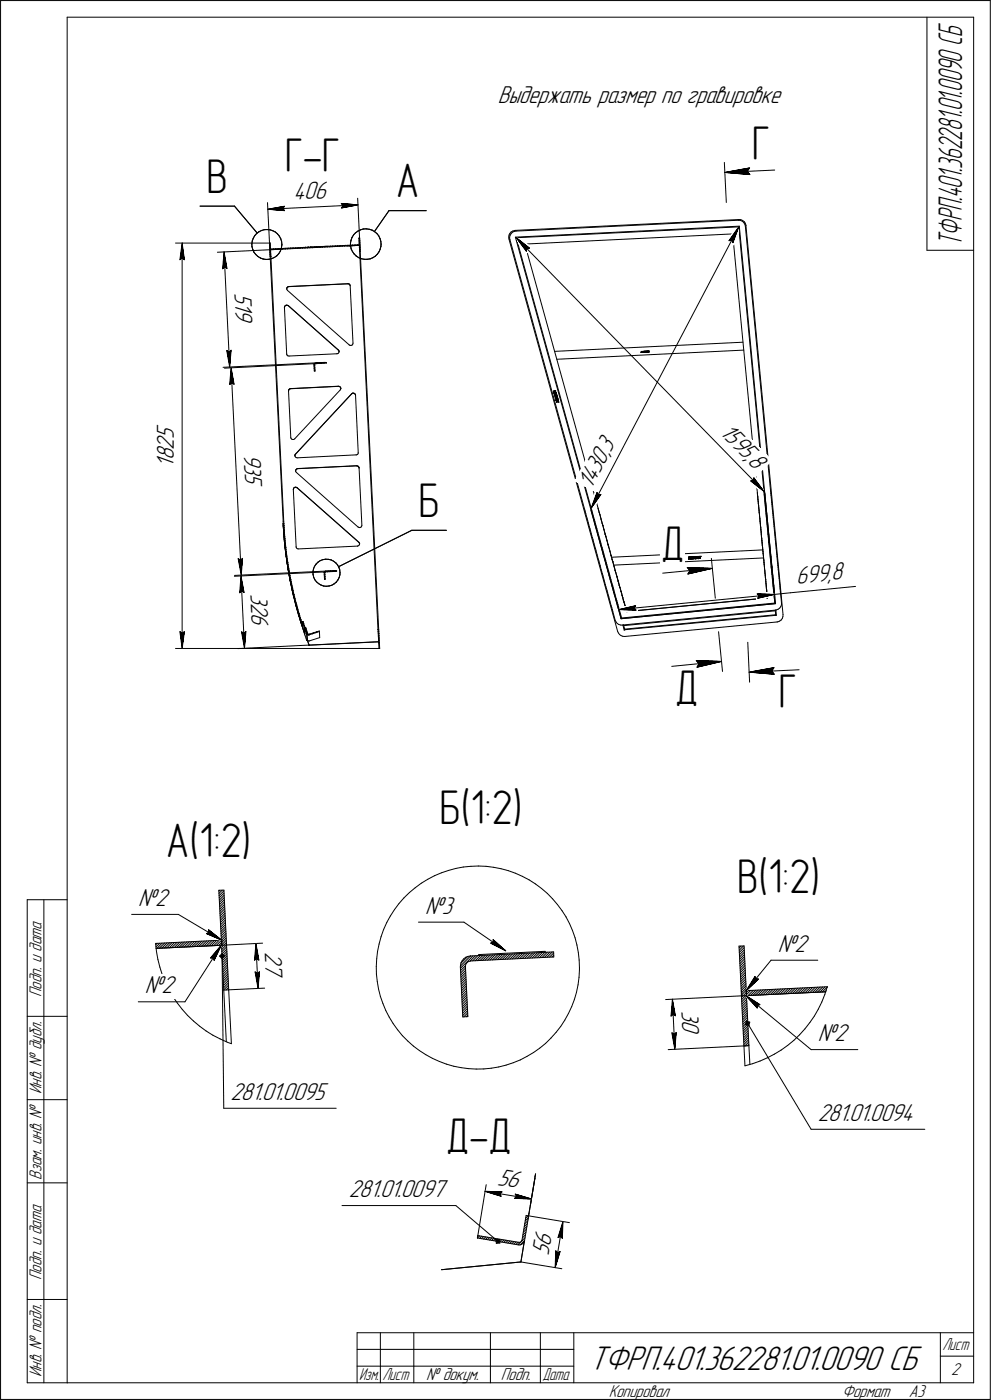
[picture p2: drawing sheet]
<svg xmlns="http://www.w3.org/2000/svg" width="297mm" height="420mm" viewBox="0 0 297 420" stroke-linecap="round" stroke-linejoin="round" font-family="sans-serif">
<defs><g id="words">
<g font-size="14.6">
<text x="225.6" y="48">Г</text>
<text x="85.5" y="51.6">Г-Г</text>
<text x="62" y="57.8">В</text>
<text x="118.7" y="59.2">А</text>
<text x="125.6" y="155.1">Б</text>
<text x="198.2" y="168.2">Д</text>
<text x="202.5" y="211.4">Д</text>
<text x="233.6" y="212.7">Г</text>
<text x="131.9" y="247.4">Б(1:2)</text>
<text x="49.7" y="257.3">А(1:2)</text>
<text x="221.2" y="268.1">В(1:2)</text>
<text x="133.8" y="345.8">Д-Д</text>
</g>
<text font-size="10.9" x="176.9" y="411.2">ТФРП.401.362281.01.0090 СБ</text>
<text font-size="10.5" x="288.7" y="73.7" transform="rotate(-90 288.7 73.7)">ТФРП.401.362281.01.0090 СБ</text>
<g font-size="7.8">
<text x="149.4" y="31">Выдержать размер по гравировке</text>
<text x="88.1" y="59.9" transform="rotate(-3 88.1 59.9)">406</text>
<text x="70.4" y="87.9" transform="rotate(87 70.4 87.9)">519</text>
<text x="52.1" y="131.9" transform="rotate(-90 52.1 131.9)">5</text>
<text x="215.7" y="130.1" transform="rotate(46 215.7 130.1)">1595,</text>
<text x="52.1" y="135.1" transform="rotate(-90 52.1 135.1)">2</text>
<text x="73.1" y="136.2" transform="rotate(87 73.1 136.2)">935</text>
<text x="183.2" y="136.1" transform="rotate(-62 183.2 136.1)">3</text>
<text x="52.1" y="140.4" transform="rotate(-90 52.1 140.4)">1</text>
<text x="52.1" y="138.2" transform="rotate(-90 52.1 138.2)">8</text>
<text x="224" y="138.6" transform="rotate(46 224 138.6)">8</text>
<text x="177.5" y="147" transform="rotate(-62 177.5 147)">1430,</text>
<text x="75.1" y="178.2" transform="rotate(87 75.1 178.2)">326</text>
<text x="239" y="175.3" transform="rotate(-6 239 175.3)">699,</text>
<text x="249.5" y="174.2" transform="rotate(-6 249.5 174.2)">8</text>
<text x="41.5" y="272">№2</text>
<text x="127.6" y="274.3">№3</text>
<text x="79.4" y="285.8" transform="rotate(87 79.4 285.8)">27</text>
<text x="233.3" y="285.7">№2</text>
<text x="43.5" y="298.2">№2</text>
<text x="204.5" y="303.5" transform="rotate(87 204.5 303.5)">30</text>
<text x="245.4" y="312.6">№2</text>
<text x="69.1" y="330.2">281.01.0095</text>
<text x="245.4" y="336.5">281.01.0094</text>
<text x="104.6" y="359.4">281.01.0097</text>
<text x="149.1" y="355.7" transform="rotate(9 149.1 355.7)">56</text>
<text x="164.6" y="377.1" transform="rotate(-81 164.6 377.1)">56</text>
</g>
<g font-size="5.5">
<text x="12.4" y="299.4" transform="rotate(-90 12.4 299.4)">Подп. и дата</text>
<text x="12.4" y="328.5" transform="rotate(-90 12.4 328.5)">Инв. № дубл.</text>
<text x="12.4" y="354.2" transform="rotate(-90 12.4 354.2)">Взам. инв. №</text>
<text x="12.4" y="384.4" transform="rotate(-90 12.4 384.4)">Подп. и дата</text>
<text x="12.4" y="413.5" transform="rotate(-90 12.4 413.5)">Инв. № подл.</text>
<text x="285.4" y="412.9">2</text>
<text x="127.8" y="414.4">№ докум.</text>
<text x="150.3" y="414.4">Подп.</text>
<text x="182.6" y="419.4">Копировал</text>
<text x="252.6" y="419.4">Формат</text>
<text x="272.7" y="419.4">A3</text>
</g>
<g font-size="5.4">
<text x="282.8" y="405.4">Лист</text>
<text x="107.8" y="414.4">Изм.</text>
<text x="114.8" y="414.4">Лист</text>
<text x="162.8" y="414.4">Дата</text>
</g>
</g></defs>
<g fill="none" stroke="#000" stroke-width=".3">
<path d="M.2 .2v420zM.2 .2h296.9zM20.2 5.2v410zM20.2 5.2h271.9zM278.1 5.2v69.9zM292.1 5.2v410zM297.1 .2v420zM107.3 59.5l.8 16zM217.3 48.8l.6 12zM217.5 51.8l7.4-1.4zM217.5 51.8l7.5 .6zM217.5 51.8l15-.7z"/>
<path d="M224.2 51.4l.8 1zM224.9 50.4l-.7 1zM52.7 73h28.4zM54 78l.7-.5zM54.7 73l.6 5zM54.7 77.5l.6 .5zM54.7 73l-.7 5zM54.7 73v121.7zM60 61.9h10.4zM65.2 75.7l16-.7zM67.2 75.6l.9 5zM67.2 75.6l-.4 5.1z"/>
<path d="M67.2 75.6l1.7 34.6zM70.4 61.9l6.8 8.1zM75.6 73.2v.9zM75.6 74.1l.3 .8zM75.7 72.3l-.1 .9zM75.9 74.9l.3 .8zM76 71.5l-.3 .8zM76.2 75.7l.6 .7zM76.4 70.8l-.4 .7zM76.8 76.4l.6 .6zM77 70.1l.7-.5zM77 70.1l-.6 .7z"/>
<path d="M77.4 77l.7 .5zM77.7 69.6l.7-.4zM78.1 77.5l.9 .3zM78.4 69.2l.9-.2zM79 77.8l.8 .1zM79.3 69l.8-.1zM79.8 77.9h.9zM80.1 68.9l.9 .1zM80.3 60.8l.8 16.2zM80.4 62.8l4.9-.9zM80.4 62.8l5 .4zM80.4 62.8l27-1.3z"/>
<path d="M80.7 77.9l.8-.3zM80.9 73v1.8zM80.9 73h.2zM80.9 73.1h.1M80.9 73.7l.2-.2zM81 74.8h.1M80.9 74.8l.1 .2zM80.9 74.4l.3-.2zM81 74.8v.2zM81 75l.1 2zM81 76.5l.2-.3zM81 69l.8 .3z"/>
<path d="M81.1 73l.2 4zM81.1 77h.2zM81.1 77l3.9 79.5zM81.2 75l3.3-.2zM81.2 75l26.6-1.3zM81.2 74.8v.2zM81.2 74.8l9.8-.5zM81.2 74.9l-.2 .2zM81.2 74.9l.1-.1zM81.2 77h.1M81.2 75.6l-.2 .2zM81.3 77l3.8 79.5z"/>
<path d="M81.5 77.6l.8-.3zM81.8 69.3l.8 .4zM82 74.7l-.2 .2zM82.3 77.3l.8-.5zM82.5 74.9l.3-.2zM82.6 69.7l.7 .5zM83.3 70.2l.5 .7zM83.3 74.9l.2-.2zM83.7 76.2l-.6 .6zM83.8 70.9l.4 .8zM84.1 74.8l.2-.2zM84.1 75.4l-.4 .8z"/>
<path d="M84.2 71.7l.3 .8zM84.4 74.6l-.3 .8zM84.5 72.5l.1 .9zM84.5 73.7l-.1 .9zM84.6 73.4l-.1 .3zM84.8 74.8l.2-.2zM84.9 62.6l.5 .6zM85.3 61.9l-.4 .7zM85.6 74.8l.2-.3zM86.3 74.7l.2-.2zM87 74.7l.2-.2zM87.8 74.6l.2-.2z"/>
<path d="M88.5 74.6l.2-.2zM89.3 74.6l.2-.2zM90 74.5l.2-.2zM90.8 74.5l.2-.2zM91.1 74.3h.1M91.1 74.3h.6zM91.5 74.5l.2-.2zM91.7 74.3h.1M91.7 74.3h.5zM92.3 74.3h.1M92.2 74.4l.3-.2zM92.3 74.3l.2-.1z"/>
<path d="M92.6 74.3h.1M92.5 74.2h.1M92.6 74.2h.1M92.6 74.2h.4zM93 74.4l.2-.2zM93.1 74.2h.1M93 74.2h.1M93.1 74.2h.2zM93.4 74.2h.1M93.3 74.2h.1M93.4 74.2h.5zM94 74.2h.1"/>
<path d="M93.9 74.2h.1M93.9 74.2l-.2 .2zM94 74.2l.4-.1zM94.4 74.1h.1M94.5 74.1h.1M94.4 74.3l.3-.2zM94.5 74.1h.5zM95 74.1h.1M95 74.1h.5zM95.2 74.3l.2-.2zM95.6 74.1h.1M95.5 74.1h.1"/>
<path d="M95.6 74.1l.4-.1zM96 74.3l.2-.3zM96 74h.1M96.1 74h.1M96.1 74.1h.1M96.1 74h.2zM96.4 74h.1M96.4 74h.2zM96.7 74h.1M96.6 74h.1M96.7 74.2l.2-.2zM96.7 74h.4z"/>
<path d="M97.2 74h.1M97.1 74h.1M97.2 74h.2zM97.5 74h.1M97.5 74.2l.2-.2zM97.5 74h.5zM98 74h.1M98 74l9.8-.5zM98.2 74.1l.2-.2zM98.9 74.1l.2-.2zM99.7 74.1l.2-.2zM100.6 73.8l-.2 .2z"/>
<path d="M101.3 73.8l-.2 .2zM101.9 74l.2-.3zM102.4 61.1l.5 .6zM102.4 61.1l5 .4zM102.4 62.4l5-.9zM102.7 73.9l.2-.2zM102.9 61.7l-.5 .7zM103.4 73.9l.2-.2zM104.1 73.9l.3-.2zM104.5 73.8l3.3-.1zM105.1 73.6l-.2 .2zM105.2 73v.9z"/>
<path d="M105.2 73.9l.2 .8zM105.3 72.1l-.1 .9zM105.4 74.7l.3 .8zM105.6 73.8l.2-.2zM105.6 71.3l-.3 .8zM105.7 75.5l.6 .7zM106.1 70.5l-.5 .8zM106.3 76.2l.6 .7zM106.3 73.7l.3-.2zM106.7 69.9l.7-.5zM106.7 69.9l-.6 .6zM106.9 76.9l.7 .4z"/>
<path d="M107.1 73.7l.2-.2zM107.4 69.4l.8-.4zM107.6 77.3l.8 .4zM107.7 71.5h.2zM107.7 71.5l.1 2zM107.7 71.7l.2-.2zM107.7 72.3l.2-.1zM107.8 73.5v.2zM107.8 73.5h.1M107.8 73l.1-.1zM107.8 73.7l.1 1.8zM107.8 74.4l.2-.2z"/>
<path d="M107.8 73.7l.2-.2zM107.9 75.1l.2-.2zM107.9 71.5l.2 4zM107.9 75.5h.2zM107.9 75.5l5.5 113.5zM108.1 75.5l5.5 113.5zM108.2 69l.8-.3zM108.4 77.7l.9 .2zM109 68.7h.9zM109.3 77.9h.9zM109.9 68.7l.9 .1zM110.2 77.9l.8-.2z"/>
<path d="M110.8 68.8l.8 .3zM111 77.7l.8-.3zM111.6 69.1l.8 .5zM111.8 77.4l.8-.5zM112.4 69.6l.7 .5zM112.6 76.9l.6-.6zM113.1 70.1l.5 .7zM113.6 70.8l.4 .8zM113.7 75.6l-.5 .7zM114 71.6l.3 .8zM114.1 74.8l-.4 .8zM114.3 72.4v.9z"/>
<path d="M114.3 73.9l-.2 .9zM114.3 73.3v.6zM116.7 63.2l-4.3 6.3zM116.7 63.2h11.2zM152.7 71.2v.5zM152.7 71.7l32.6 117.9zM152.7 70.6v.6zM152.9 71.2l.1 .6zM153 71.8h.1M153 70.1l-.3 .5zM153 71.9l22.4 81.1zM153 70.7l-.1 .5z"/>
<path d="M153.3 70.2l-.3 .5zM153.4 69.6l-.4 .5zM153.4 69.6l.5-.3zM153.7 69.8l.5-.3zM153.7 69.8l-.4 .4zM153.9 69.3l.6-.1zM154.2 69.5l.6-.1zM154.5 69.2h.1M154.6 69.2l67.1-3.3zM154.6 71.2l22.6 81.5zM154.6 71.2l67.2-3.3zM154.8 69.4l66.7-3.3z"/>
<path d="M154.9 71.4l22.5 81.2zM154.9 71.4l66.8-3.3zM154.9 71.4l4 3.1zM154.9 71.4l3 4zM154.9 71.4l74.3 76.1zM157.5 73.3l21.8 78.6zM157.5 73.3l62.3-3.1zM158 74.6l.9-.1zM158 74.6l-.1 .8zM218.7 72.3l.8-.2zM219.5 72.1l.4 .8zM219.8 70.2l7.4 77.7z"/>
<path d="M221.5 66.1h.2zM221.7 68.1l7.5 79.4zM221.7 68.1l-1.8 4.8zM221.7 68.1l-3 4.2zM221.7 68.1l-44.3 84.5zM221.7 66.1l.5 .1zM221.7 65.9l.6 .1zM221.8 67.9l7.6 79.6zM222.2 66.2l.6 .3zM222.3 66l.5 .2zM222.8 66.5l.4 .4zM222.8 66.2l.5 .3z"/>
<path d="M223.2 66.9l.3 .5zM223.3 66.5l.3 .5zM223.5 67.4l.1 .5zM223.6 67l.2 .6zM223.6 67.9l7.6 79.6zM223.8 67.6h.1M223.8 67.7l11.1 116.8zM278.1 75.1h14zM66.8 80.7l.6-.6zM67.4 80.1l.7 .5zM85.3 92.3l.7 14zM85.4 91.9l-.1 .4z"/>
<path d="M85.4 92l-.1 .3zM85.6 91.7l-.2 .2zM85.6 91.7l.3-.1zM85.6 91.7l-.2 .3zM85.6 91.7h.3zM85.9 91.6l.4 .1zM85.9 91.7h.4zM86 86.7l.1 .2zM86.1 86.9l.1 .3zM86.1 86.4l-.1 .3zM86.1 86.4l.2-.2zM86.2 87.2l18.6 16.3z"/>
<path d="M86.3 91.7h.2zM86.3 91.7l.2 .1zM86.3 86.1l-.2 .3zM86.3 86.1l.3-.1zM86.3 86.2l.4-.1zM86.5 91.8l15 13.3zM86.5 91.7l15 13.4zM86.6 86h.1M86.7 86l17.7-.8zM86.7 86.1l17.7-.9zM104.4 85.2h.3zM104.4 85.2l.3 .1z"/>
<path d="M104.7 85.2l.2 .2zM104.7 85.3l.2 .2zM104.9 85.4l.2 .4zM104.9 85.5l.2 .3zM105.1 85.8l.8 17.2zM66.9 110.3l29.4-1.4zM67.4 110.5l28.9-1.4zM68 105.2l.9 5zM68 105.2l.7 .5zM68.7 105.7l.6-.5zM68.9 115.4l.7-.5zM69.3 105.2l-.4 5z"/>
<path d="M69.3 110.4l.9 5zM69.3 110.4l-.4 5zM69.3 110.4l3.1 62.3zM69.6 114.9l.6 .5zM86 106.3l.1 .3zM86 106.3h.1M86.1 106.6l.3 .2zM86.4 106.8l.3 .1zM86.6 117.3l.6 14.1zM86.7 117.1l-.1 .3zM86.7 117l-.1 .3zM86.7 106.9l14.4-.7z"/>
<path d="M86.9 116.8l-.2 .3zM86.9 116.8l.3-.1zM86.9 116.8l-.2 .2zM87.2 116.7h.1M87.2 116.7l14.4-.7zM94.2 109.4l.1 2zM94.2 109.3h.1M94.2 109.9l.2-.2zM94.3 110.6l.1-.2zM94.3 111.4h.2zM94.3 111.3l.2-.2zM94.4 109.1l.2-.1z"/>
<path d="M94.4 109.1l-.2 .2zM94.4 109.4l.1 2zM94.5 109.3l-.1 .1zM94.5 109.3l.1-.1zM94.6 109.2l3.4-.2zM94.6 109l3.4-.2zM95 108.9l2.6-.1zM95 108.9h.1M95 109.2l.2-.2zM95.7 109.1l.2-.2zM96.5 109.1l.2-.2zM97.2 109.1l.2-.3z"/>
<path d="M97.6 108.8h.1M98 108.8v.2zM101.1 106.2h.1M101.1 106.2l.4-.1zM101.5 105.1l.2 .3zM101.6 116l.3 .1zM101.6 116h.3zM101.7 105.8l-.2 .3zM101.7 105.4h.1M101.7 105.4v.1zM101.7 105.5v.3zM101.9 116.1l.3 .2z"/>
<path d="M101.9 116l.3 .2zM102.1 117.1l-13.7 14.6zM102.2 116.3l.1 .3zM102.2 116.2l.1 .3zM102.2 116.9l-.1 .2zM102.3 116.5h.1M102.3 116.6l-.1 .3zM104.8 103.5l.2 .2zM105 103.7h.3zM105.3 103.7l.3-.1zM105.5 118.3l-16.9 18.1zM105.5 118.3l.3-.2z"/>
<path d="M105.5 118.2l-16.9 18.2zM105.5 118.2l.3-.2zM105.8 118.1h.3zM105.8 118h.3zM105.8 103.4l-.2 .2zM105.9 103l-.1 .4zM106.1 118.1l.3 .1zM106.1 118l.3 .2zM106.4 118.2l.2 .2zM106.6 118.4l.1 .2zM106.6 118.4l.1 .3zM106.7 118.6l.8 17.3z"/>
<path d="M166.1 117.4l.5 .2zM166.1 117.4h.1M166.1 117.4l.5 .1zM166.2 117.6h.1M166.2 117.7h.1M166.2 117.8h.1M166.2 117.9h.1M166.3 118.1h.1M166.2 118.1h.1M166.2 117.6h.3zM166.3 117.7h.1M166.3 118.2h.1"/>
<path d="M166.3 117.7h.2zM166.3 117.9h.1M166.4 118h.1M166.3 118h.1M166.5 117.9h.1M166.3 118.3h.1M166.4 118.1h.1M166.4 118.2h.1M166.4 117.3h.1M166.4 118.6h.1M166.4 118.3h.1M166.4 118l.4 .1z"/>
<path d="M166.4 118.5h.1M166.5 118.4h.1M166.4 118.4h.1M166.4 118.1h.4zM166.5 118.6h.1M166.4 118.7h.1M166.5 117.4h.1M166.4 105.5l56.5-2.8zM166.5 118.5h.1M166.5 118.4h.4zM166.5 118.7h.1M166.5 118.3h.3z"/>
<path d="M166.5 118.5h.4zM166.5 119h.1M166.5 119l.2 .1zM166.5 117.6h.1M166.5 117.3h.1M166.5 117.7h.1M166.5 117.2h.1M166.6 117.6h.1M166.6 117.5h.1M166.5 119h.7zM166.6 118.7l.4 .1zM166.6 119h.6z"/>
<path d="M166.6 117.9h.1M166.6 117.3h.1M166.6 119l.1 .1zM166.6 117.7h.1M166.6 118.7h.4zM166.7 117.4h.1M166.6 117.4h.1M166.6 119.4h.1M166.6 119.3h.1M166.7 119.3h.1M166.7 117.7h.1M166.6 119.5h.1"/>
<path d="M166.7 119.4h.1M166.7 119.5h.1M166.8 119.8h.1M166.8 117.3h.1M166.7 119.8h.1M166.8 119.1h.1M166.8 119.3h.1M166.7 119.2h.1M166.7 117.8h.1M166.8 117.7h.1M166.7 119.3h.4zM166.7 119.1h.1"/>
<path d="M166.8 119.5h.1M166.8 119.8h.6zM166.8 119.8l.1 .1zM166.8 117.8h.1M166.8 119.3h.3zM166.8 119.5h.4zM166.8 118.1h.1M166.8 119.5l.4 .1zM166.8 117.9h.1M166.8 118.3h.1M166.8 119.8l.2 .1zM166.9 118.1h.1"/>
<path d="M166.9 117.9h.1M166.9 118.4h.1M166.9 118.3h.1M166.9 118.2h.1M167 118.5h.1M167 118.2h.1M166.9 119.9h.1M167 119.9h.1M167 118.7h.1M167 118.3h.1M167 118.8h.1M167 118.6h.1"/>
<path d="M167.1 118.6h.1M167.1 118.7h.1M167.1 118.9h.1M167.1 107.9l56.1-2.8zM167.2 118.9h.1M167.2 119.3h.1M167.2 119h.1M167.3 119.4h.1M167.2 119.5h.1M167.2 119.6h.1M167.3 119.3h.1M167.3 119.6h.1"/>
<path d="M167.3 119.5h.1M167.3 119.7h.1M167.4 119.7h.1M167.4 119.8h.1M192.3 105.8h.1M192.4 105.8h.1M192.4 105.5l-.1 .3zM192.4 105.5h.1M192.4 105.7h.1M192.4 105.5v.3zM192.5 105.8h.1M192.5 105.7h.1"/>
<path d="M192.6 105.8h.1M192.6 105.6h.1M192.5 105.6v.1zM192.6 105.5h.1M192.6 105.6l-.1 .1zM192.7 105.5h.1M192.7 105.8h.1M192.7 105.6l-.1 .1zM192.7 105.6h.1M192.7 105.6v.1zM192.9 105.6h.1M192.9 105.8h.1"/>
<path d="M192.9 105.7h.1M193 105.7h.1M193 105.6h.1M193 105.5h.1M193 105.8h.1M193.1 105.5h.1M193.1 105.7h.1M193.2 105.6h.1M193.1 105.8h.1M193.2 105.5h.1M193.2 105.8h.1M193.2 105.7h.1"/>
<path d="M193.3 105.5h.1M193.3 105.7h.1M193.3 105.6h.1M193.3 105.8h.1M193.4 105.8h.1M193.4 105.5l-.1 .2zM193.4 105.5h.1M193.4 105.7h.1M193.5 105.5h.1M193.5 105.7h.1M193.5 105.5v.2zM193.5 105.8h.1"/>
<path d="M193.6 105.5h.1M193.6 105.8h.1M193.6 105.5l-.1 .2zM193.6 105.7h.1M193.7 105.5h.1M193.7 105.7h.1M193.8 105.5h.1M193.7 105.5v.2zM193.8 105.8h.1M193.8 105.7h.1M193.8 105.5l-.1 .2zM193.9 105.7h.1"/>
<path d="M193.9 105.5l-.1 .2zM194 105.7h.1M194 105.5l-.1 .2zM194 105.5h.1M194 105.5v.2zM194.1 105.5h.1M194.1 105.7h.1M194.1 105.5v.2zM194.2 105.7h.1M194.2 105.4h.1M194.2 105.5h.1M194.3 105.7h.1"/>
<path d="M194.3 105.4h.1M194.3 105.5l-.1 .2zM194.3 105.5h.1M194.4 105.7h.1M194.4 105.6h.1M194.4 105.5h.1M194.5 105.4h.1M194.4 105.4h.1M194.5 105.6h.1M194.5 105.5h.1M194.5 105.7h.1M194.6 105.4h.1"/>
<path d="M194.6 105.5h.1M194.6 105.7h.1M194.6 105.6h.1M194.8 105.4h.1M194.7 105.7h.1M194.8 105.4l-.2 .2zM87.2 131.4l.1 .2zM87.3 131.6l.2 .2zM87.5 131.8l.3 .2zM87.8 132h.3zM88.1 132l.3-.3zM88.5 136.9l.1 .3z"/>
<path d="M88.5 136.9h.1M88.5 136.5v.3zM88.6 136.5l-.1 .4zM88.6 137.2l.3 .2zM88.6 136.4v.1zM88.6 136.4l-.1 .1zM88.9 137.4l.3 .1zM89.2 137.5l17.6-.9zM106.9 136.6h.1M106.9 136.6l.3-.1zM107 139.9l.4 .1zM107 139.8l.4 .1z"/>
<path d="M107.4 140l.2 .2zM107.4 139.9l.2 .2zM107.4 136.2l-.2 .3zM107.5 135.9l-.1 .3zM166.8 120.2h.1M166.9 120.1h.1M166.8 120.1h.1M166.9 120.2h.1M166.9 120.3h.1M167 120.1h.1M167 120.3h.1M167 120.6h.1"/>
<path d="M167 120.5h.1M167 120.4h.1M167 120.7h.1M167.1 120.4h.1M167.1 120.7h.1M167.1 120.1h.1M167.1 120.5h.1M167.1 120.3h.1M167.1 120.2h.1M167.2 120.1h.1M167.2 120.5h.1M167.2 120.2h.1"/>
<path d="M167.2 120.5l.4 .2zM167.2 120.3h.1M167.2 120.5l.5 .3zM167.3 120.1h.1M167.3 120.3h.1M167.3 120.4h.1M167.4 120.1h.1M167.4 120.4h.1M167.4 120.3h.1M167.5 120.1h.1M167.5 120.2h.1M167.5 120.3h.1"/>
<path d="M167.5 120.4h.1M167.6 120.2h.1M167.6 120.5h.1M167.6 120.3h.1M167.6 120.5v.2zM167.6 120.5l.1 .3zM85 156.5v.7zM85 157.2v.2zM85 157.2h.2zM85 157.2v.7zM85 157.4v.3zM85 158v.7z"/>
<path d="M85 157.7v.3zM85 157.9v.6zM85 157.9l.2-.1zM85 157.9h.2zM85 157.5h.1M85 157.9v.7zM85 157.5v.4zM85 158.7l.1 .6zM85 158.5h.3zM85 158.5l.1 .7zM85 158.5l.1 .8zM85 158.6l.1 .7z"/>
<path d="M85.1 159.3v.7zM85.1 159.2l.2-.1zM85.1 159.2v.6zM85.1 159.3v.6zM85.1 156.5l.1 .7zM85.1 159.8h.2zM85.1 159.8l.1 .6zM85.1 159.9l.1 .7zM85.2 157.2v.6zM85.2 157.9l.1 .6zM85.2 157.8h.1M85.3 158.5v.6z"/>
<path d="M85.3 159.1v.7zM85.3 159.8l.1 .6zM88 146.9l.9 17.3zM88.1 146.6l-.1 .4zM88.1 146.6l-.1 .3zM88.3 146.4l-.2 .2zM88.3 146.4l.3-.1zM88.3 146.3l-.2 .3zM88.3 146.3h.3zM88.6 146.3h.3zM88.7 141.4v.2zM88.7 141.6l.2 .2z"/>
<path d="M88.8 141.1l-.1 .3zM88.9 141.8l18.5 16.4zM88.9 146.3l.3 .2zM88.9 146.3l.3 .1zM89 140.8l-.2 .3zM89 140.8l.3-.1zM89.2 146.5l18.5 16.4zM89.2 146.4l18.5 16.4zM89.3 140.7h.1M89.3 140.7l17.7-.8zM89.3 140.7l17.7-.9zM107.4 158.2l.3 .1z"/>
<path d="M107.6 140.2l.1 .3zM107.6 140.1l.1 .3zM107.7 158.3l.2 .1zM107.7 140.5h.1M107.7 140.5l.9 17.2zM107.7 140.4h.1M107.9 158.4l.4-.1zM108.5 158l-.2 .3zM108.6 157.7l-.1 .3zM123.6 159.2h10.3zM175.4 153l.1 .3zM175.5 153.3l.1 .3z"/>
<path d="M175.6 153.6l.2 .6zM175.8 154.2l.1 .7zM175.9 154.9l.2 .7zM176.1 155.6l.2 .6zM176.3 156.2l.2 .6zM176.5 156.8l.2 .7zM176.7 157.5l.1 .7zM176.8 158.2l.2 .6zM177 158.8l.2 .6zM177.2 152.7l.2-.1zM177.2 159.4l.2 .7zM177.3 153l8.2 29.7z"/>
<path d="M177.3 153h.2zM177.3 153l.1 .5zM177.4 153.5l.2 .6zM177.5 153l.1 .4zM177.6 154.1l.2 .6zM177.6 153.4l.2 .7zM177.8 154.7l.2 .7zM177.8 154.1l.2 .6zM178 154.7l.1 .7zM178 155.4l.1 .6zM178.1 156l.2 .7zM178.1 155.4l.3 .6z"/>
<path d="M178.3 156.7l.2 .6zM178.4 156l.1 .7zM178.5 157.3l.1 .7zM178.5 156.7l.2 .6zM178.7 158h.1M178.7 157.3l.2 .6zM178.7 158l.2 .6zM178.9 158.6l.1 .7zM178.9 157.9l.1 .7zM179.1 158.6h.1M179 159.3l.2 .6zM179.1 158.6l.1 .7z"/>
<path d="M179.1 147.9l-1.7 4.7zM179.1 147.9l.4 .7zM179.2 159.9l.2 .7zM179.2 159.3l.2 .6zM179.3 151.9l.2 .7zM179.4 159.9l.2 .6zM179.5 152.6l.1 .6zM179.5 148.6l.8-.1zM179.6 153.2l.2 .6zM179.8 153.8l.2 .7zM180 154.5l.2 .7zM180.2 155.2h.1"/>
<path d="M180.2 155.2l.1 .6zM180.3 148.5l-2.9 4.1zM180.3 155.8l.2 .7zM180.5 156.5l.2 .6zM180.7 157.1l.2 .7zM180.7 157.1l.2 .6zM180.9 157.7l.2 .7zM180.9 157.8h.1M180.9 157.7h.1M180.9 157.8l.2 .6zM181.1 158.4l.1 .6zM181.2 159l.2 .7z"/>
<path d="M181.4 159.7l.2 .7zM181.4 159.7l.2 .6zM225.3 144.4l3.9 3.1zM225.3 144.4l.8-.1zM226.2 143.5l-.1 .8zM226.2 143.5l3 4zM227.2 147.9l.1 .7zM227.3 148.6l.1 .6zM227.4 149.2v.7zM227.4 149.9l.1 .6zM227.5 150.5v.7zM227.5 151.2l.1 .6z"/>
<path d="M227.6 151.8l.1 .7zM227.7 152.5l.1 .7zM227.8 153.2v.6zM227.8 153.8l.1 .7zM227.9 154.5v.7zM227.9 155.2l.1 .6zM228 155.8v.7zM228 156.5l.1 .6zM228.1 157.1l.1 .6zM228.1 157.1l.1 .7zM228.2 157.8l.1 .6zM228.2 157.8h.1"/>
<path d="M228.3 158.4v.6zM228.3 158.4v.7zM228.3 159l.1 .7zM228.3 159.1l.1 .6zM228.4 159.7v.7zM229.2 147.5h.2zM229.2 147.7h.2zM229.2 147.9h.2zM229.2 147.9l.1 .5zM229.3 148.4v.2zM229.3 148.6v.2zM229.3 148.8l.1 .2z"/>
<path d="M229.4 149v.2zM229.4 149.2v.2zM229.4 149.4v.3zM229.4 149.7v.2zM229.4 147.9l2.9 30.2zM229.4 148l.1 .2zM229.4 148h.1M229.4 149.9v.2zM229.4 150.1l.1 .3zM229.5 148.4v.1zM229.5 150.4v.2zM229.5 150.6v.2z"/>
<path d="M229.5 148.3h.1M229.5 148.4h.1M229.5 148.8l.1 .2zM229.5 148.5v.3zM229.5 150.8v.2zM229.5 151l.1 .2zM229.6 149.2v.2zM229.6 149v.2zM229.6 151.2v.2zM229.6 151.4v.3zM229.6 149.7l.1 .2zM229.6 149.4v.3z"/>
<path d="M229.6 151.7v.2zM229.6 151.9l.1 .2zM229.7 150.1v.2zM229.7 149.9v.2zM229.7 152.3v.2zM229.7 152.1v.2zM229.7 152.5v.3zM229.7 152.8v.2zM229.7 150.5v.2zM229.7 150.3v.2zM229.7 150.7v.3zM229.7 153v.2z"/>
<path d="M229.7 153.2l.1 .2zM229.7 151l.1 .2zM229.8 153.6v.2zM229.8 153.4v.2zM229.8 151.4v.2zM229.8 151.2v.2zM229.8 153.8v.3zM229.8 154.1l.1 .2zM229.8 151.8l.1 .3zM229.8 151.6v.2zM229.9 152.3v.2zM229.9 154.3h.1"/>
<path d="M229.9 152.1v.2zM229.9 154.3v.2zM229.9 154.5v.2zM229.9 152.7l.1 .3zM229.9 152.5v.2zM229.9 154.9l.1 .3zM229.9 154.7v.2zM229.9 154.9h.1M230 153.2v.2zM230 153v.2zM230 155.2v.2zM230 155.4v.2z"/>
<path d="M230 155.6v.2zM230 155.8v.2zM230 153.7v.2zM230 153.7h.1M230 153.4v.2zM230 156v.3zM230 154.1l.1 .2zM230 153.9v.2zM230 156.3l.1 .2zM230.1 156.5v.2zM230.1 156.7v.2zM230.1 154.5v.2z"/>
<path d="M230.1 154.3v.2zM230.1 154.9l.1 .3zM230.1 156.9v.2zM230.1 157.1l.1 .3zM230.1 154.7v.2zM230.2 155.4v.2zM230.2 155.2v.2zM230.2 157.4v.2zM230.2 157.6v.2zM230.2 155.8l.1 .2zM230.2 155.6v.2zM230.2 157.8v.2z"/>
<path d="M230.2 158l.1 .2zM230.3 158.2v.3zM230.3 158.5v.2zM230.3 156.3v.2zM230.3 156v.3zM230.3 158.7v.2zM230.3 156.7v.2zM230.3 156.5v.2zM230.3 158.9v.2zM230.3 159.1v.2zM230.3 159.3l.1 .3zM230.3 157.1l.1 .3z"/>
<path d="M230.3 156.9v.2zM230.4 157.6v.2zM230.4 159.6v.2zM230.4 159.8v.2zM230.4 157.4v.2zM230.4 158l.1 .2zM230.4 157.8v.2zM230.4 160v.2zM230.5 158.4v.3zM230.5 158.2v.2zM230.5 158.9v.2zM230.5 158.7v.2z"/>
<path d="M230.5 159.3l.1 .2zM230.5 159.1v.2zM230.6 159.7v.2zM230.6 159.5v.2zM230.6 159.9v.3zM231.2 147.5l.1 .7zM231.3 148.2l.1 .6zM231.4 148.8v.7zM231.4 149.5l.1 .7zM231.5 150.2l.1 .6zM231.6 150.8h.1M231.6 150.8v.7z"/>
<path d="M231.6 151.5l.1 .6zM231.7 152.1v.7zM231.7 152.8l.1 .7zM231.8 153.5l.1 .6zM231.9 154.1v.7zM231.9 154.8l.1 .6zM232 155.4l.1 .7zM232.1 156.1v.6zM232.1 156.7l.1 .7zM232.2 157.4v.6zM232.2 158l.1 .7zM232.3 158.7l.1 .6z"/>
<path d="M232.4 159.3l.1 .7zM232.5 160h.1M70.3 173l27.4-1.3zM70.4 172.8l27.6-1.4zM71.5 167.7l.9 5zM71.5 167.7l.6 .5zM71.9 178l.7-.6zM72.1 168.2l.7-.6zM72.3 172.9l.9 5zM72.3 172.9l-.4 5.1zM72.3 172.9l1.1 21.7zM72.6 177.4l.6 .5z"/>
<path d="M72.8 167.6l-.4 5.1zM85.1 160l.1 .7zM85.2 160.5l.2-.1zM85.2 160.5l.1 .6zM85.2 160.4h.2zM85.2 160.4h.1M85.2 160.6l.1 .6zM85.2 160.7l.1 .6zM85.3 161.3v.7zM85.3 161.3h.1M85.3 161.1v.7zM85.3 161.1h.1z"/>
<path d="M85.3 161.2v.7zM85.3 162v.6zM85.3 161.8v.6zM85.3 161.8h.2zM85.3 161.9v.6zM85.3 162.6l.1 .7zM85.3 162.4h.3zM85.3 162.4l.1 .7zM85.3 162.5l.1 .7zM85.4 160.4v.7zM85.4 163.3l.1 .6zM85.4 161.1h.1"/>
<path d="M85.4 163.1l.1 .6zM85.4 161.1l.1 .7zM85.4 163.1h.2zM85.4 163.2l.1 .6zM85.5 163.7h.2zM85.5 163.7l.1 .7zM85.5 163.8l.1 .7zM85.5 163.9l.1 .6zM85.5 161.8l.1 .6zM85.6 164.6h.1M85.6 164.6v.6zM85.6 164.4v.6z"/>
<path d="M85.6 162.4v.7zM85.6 164.4l.2-.1zM85.6 164.5v.6zM85.6 163.1l.1 .6zM85.6 165.2l.1 .7zM85.6 165h.2zM85.6 165l.1 .7zM85.6 165.1l.1 .7zM85.6 165.1h.1M85.7 163.7l.1 .6zM85.7 165.9l.1 .6zM85.7 165.7l.1 .6z"/>
<path d="M85.7 165.7h.2zM85.7 165.7h.1M85.7 165.8l.1 .6zM85.8 166.3h.2zM85.8 166.3h.1M85.8 164.3v.7zM85.8 166.5l.1 .7zM85.8 166.5h.1M85.8 166.3l.1 .7zM85.8 165l.1 .7zM85.8 166.4l.1 .6zM85.8 166.4l.1 .7z"/>
<path d="M85.9 167h.2zM85.9 167h.1M85.9 167.2l.1 .6zM85.9 165.7l.1 .6zM85.9 167l.1 .6zM85.9 167.1h.1M85.9 167.1l.1 .6zM86 167.8l.1 .6zM86 167.6h.1zM86 167.6l.1 .7zM86 166.3l.1 .7zM86 167.6h.1"/>
<path d="M86 167.7l.1 .7zM86.1 168.5v.6zM86.1 168.5h.1M86.1 168.3l.1-.1zM86.1 167v.6zM86.1 168.3v.6zM86.1 168.4v.6zM86.1 169.1l.2 .7zM86.1 168.9l.1 .6zM86.1 167.6l.1 .6zM86.1 168.9h.3zM86.1 169l.2 .7z"/>
<path d="M86.2 169.5l.2 .7zM86.2 168.2l.2 .7zM86.2 169.5h.2zM86.3 169.8l.1 .6zM86.3 169.7l.1 .6zM86.4 170.4l.1 .7zM86.4 170.2h.2zM86.4 170.2h.1zM86.4 168.9v.6zM86.4 170.2v.7zM86.4 170.3v.6zM86.4 170.9l.2 .6z"/>
<path d="M86.4 169.5l.1 .7zM86.4 170.9l.3-.1zM86.4 171h.1M86.4 171l.2 .6zM86.4 170.9l.2 .7zM86.5 171.1l.1 .6zM86.5 170.2h.1M86.6 171.7l.1 .6zM86.6 171.5l.1 .6zM86.6 170.2l.1 .6zM86.6 171.5l.2-.1zM86.6 171.6h.1"/>
<path d="M86.6 171.6l.1 .7zM86.7 170.8l.1 .6zM86.7 172.3l.1 .7zM86.7 172.1l.1 .7zM86.7 172.1h.2zM86.7 172.3l.1 .6zM86.8 172.8l.1 .6zM86.8 171.4l.1 .7zM86.8 172.8h.2zM86.8 173l.2 .6zM86.8 172.9l.1 .6zM86.9 172.1l.1 .7z"/>
<path d="M86.9 173.4h.2zM86.9 173.4l.1 .7zM86.9 173.5l.1 .7zM87 173.6v.7zM87 172.8l.1 .6zM87.1 174.3h.1M87 174.1l.2-.1zM87 174.1l.2 .6zM87 174.2l.2 .6zM87 174.2h.1M87.1 174.3l.1 .6zM87.1 173.4l.1 .6z"/>
<path d="M87.2 174.7h.2zM87.2 174.7l.1 .6zM87.2 174.8l.1 .7zM87.2 174.9l.1 .7zM87.2 174l.2 .7zM87.3 175.3h.2zM87.3 175.3l.2 .7zM87.3 175.6l.2 .6zM87.3 175.5l.2 .6zM87.4 174.7l.1 .6zM87.5 176.2l.1 .6zM87.5 176l.1-.1z"/>
<path d="M87.5 176l.1 .6zM87.5 176.1l.1 .6zM87.5 175.3l.1 .6zM87.6 176.8l.2 .7zM87.6 176.7l.2-.1zM87.6 176.6h.2zM87.6 176.6h.1M87.6 176.7l.1 .6zM87.6 176.7l.1 .7zM87.6 175.9l.2 .7zM87.7 177.3l.2 .6zM87.7 177.3l.2-.1z"/>
<path d="M87.7 177.4l.2 .6zM87.8 177.5l.1 .6zM87.8 176.6h.1M87.8 176.6l.1 .6zM87.9 178.1l.2 .6zM87.9 177.9h.2zM87.9 177.9l.1 .7zM87.9 178l.1 .6zM87.9 177.2l.2 .7zM88 178.6l.2-.1zM88 178.6l.2 .6zM88 178.6l.2 .7z"/>
<path d="M88.1 178.7l.1 .7zM88.1 177.9l.1 .6zM88.2 179.4l.1 .6zM88.2 179.2l.1 .6zM88.2 179.2h.2zM88.2 179.3l.1 .6zM88.2 178.5l.2 .7zM88.3 179.8h.2zM88.3 179.8l.2 .7zM88.3 179.9l.2 .7zM88.4 179.2l.1 .6zM88.5 179.8l.2 .6z"/>
<path d="M88.9 164.3l.1 .2zM88.9 164.3h.1M89 164.5l.2 .3zM89.2 164.8h.4zM89.6 164.8l17.7-.8zM93.9 171.6v.9zM93.9 172.5l.2 .8zM94.1 170.8l-.2 .8zM94.1 173.3l.3 .7zM94.4 170.1l-.3 .7zM94.4 174l.6 .7zM94.8 169.4l-.4 .7z"/>
<path d="M95 174.7l.6 .5zM95.4 168.8l.7-.5zM95.4 168.8l-.6 .6zM95.6 175.2l.7 .4zM96.1 168.3l.8-.3zM96.3 175.6l.8 .3zM96.9 168l.8-.1zM97.1 175.9l.8 .1zM97.3 171.9l.1 2zM97.3 171.8h.1M97.3 172.6l.2-.2zM97.3 172h.1"/>
<path d="M97.3 171.9l.4-.4zM97.3 173.3l.2-.2zM97.4 173.9h.2zM97.4 171.6l.3-.1zM97.4 171.6l-.1 .2zM97.4 173.9l.1-.1zM97.5 171.9l.1 2zM97.5 171.7v.2zM97.5 171.7h.1M97.7 171.7l3.3-.2zM97.7 171.5l3.3-.2zM97.7 171.5h.1"/>
<path d="M97.7 167.9h.9zM97.9 176l.8-.1zM98 171.4l2.7-.1zM98.3 171.7l.2-.3zM98.6 167.9l.8 .2zM98.7 175.9l.8-.2zM99 171.6l.2-.2zM99.4 168.1l.7 .4zM99.5 175.7l.7-.4zM99.7 171.6l.2-.2zM100.1 168.5l.7 .5zM100.2 175.3l.7-.5z"/>
<path d="M100.7 171.3l-.2 .2zM100.8 169l.5 .6zM101 171.3v.2zM101.3 169.6l.4 .7zM101.4 174.1l-.5 .7zM101.6 170.1l22-10.9zM101.7 170.3l.2 .8zM101.8 173.4l-.4 .7zM101.9 171.1l.1 .9zM102 172.6l-.2 .8zM102 172v.6zM107.3 164h.1"/>
<path d="M107.3 164l.3-.2zM107.7 162.8l.2 .3zM107.7 162.9l.2 .3zM107.8 163.6l-.2 .2zM107.9 163.1v.2zM107.9 163.2h.1M107.9 163.3l-.1 .3zM177.4 160.1l.1 .6zM177.5 160.7l.2 .7zM177.8 161.4h.1M177.8 161.4l.1 .6zM177.9 162l.2 .7z"/>
<path d="M178.1 162.7l.2 .6zM178.3 163.3l.1 .7zM178.4 164l.2 .6zM178.6 164.6h.1M178.6 164.6l.2 .6zM178.8 165.2l.2 .7zM179 165.9l.2 .6zM179.2 166.5l.1 .7zM179.3 167.2l.2 .6zM179.4 160.6l.2 .6zM179.5 167.8l.2 .6zM179.6 161.2l.1 .6z"/>
<path d="M179.6 160.5l.1 .7zM179.7 168.4l.2 .7zM179.7 161.2l.3 .6zM179.7 161.8l.2 .7zM179.9 169.1l.1 .6zM179.9 162.5l.2 .7zM180 161.8l.1 .7zM180 169.8l.2 .6zM180 169.8h.1M180.1 163.2l.2 .6zM180.1 162.5l.2 .6zM180.2 170.4l.2 .6z"/>
<path d="M180.3 163.8l.2 .6zM180.3 163.1l.2 .6zM180.4 171l.2 .7zM180.5 163.7l.1 .7zM180.5 164.4l.1 .7zM180.6 171.7l.2 .6zM180.6 164.4l.2 .7zM180.6 165.1l.2 .6zM180.6 164.4h.1M180.8 172.3l.1 .6zM180.8 165.7l.2 .6zM180.8 165.1l.2 .6z"/>
<path d="M180.9 172.9l.2 .7zM181 166.4h.1M181 166.4l.1 .6zM181 165.7l.2 .6zM181.1 173.6l.2 .6zM181.1 167l.3 .6zM181.2 166.3l.2 .7zM181.3 174.2l.1 .6zM181.4 167.6l.1 .7zM181.4 167l.1 .6zM181.4 174.8l.2 .7zM181.5 167.6l.2 .6z"/>
<path d="M181.5 168.3l.2 .6zM181.6 160.3h.1M181.6 160.4l.2 .6zM181.6 160.4h.1M181.6 160.3l.1 .7zM181.6 175.5l.2 .6zM181.7 168.9l.2 .6zM181.7 161l.2 .6zM181.8 161h.1M181.7 161h.1M181.7 168.3l.2 .6zM181.7 168.3h.1"/>
<path d="M181.8 176.1l.2 .6zM181.8 161l.1 .6zM181.9 169.5l.1 .7zM181.9 168.9l.2 .6zM181.9 161.6l.2 .7zM182 176.7l.2 .7zM182 170.2l.2 .6zM182.1 169.5l.1 .7zM182.1 162.3l.2 .6zM182.2 177.4l.1 .6zM182.2 170.8l.2 .6zM182.2 170.2l.2 .6z"/>
<path d="M182.3 162.9h.1M182.3 162.9l.2 .6zM182.3 162.9l.2 .7zM182.3 178l.2 .6zM182.4 170.8l.2 .6zM182.4 171.5l.2 .6zM182.4 171.5h.1M182.5 163.5h.1M182.5 163.5l.1 .7zM182.5 163.6h.1M182.5 163.6l.1 .6zM182.5 178.6l.2 .6z"/>
<path d="M182.6 172.1l.2 .7zM182.6 164.2l.2 .6zM182.6 164.2h.1M182.6 171.4l.2 .7zM182.7 179.3l.1 .6zM182.7 179.3h.1M182.8 172.8l.1 .6zM182.8 172.1l.2 .6zM182.8 179.9l.2 .6zM182.8 164.8l.2 .7zM182.9 173.4l.2 .6zM183 172.7l.1 .7z"/>
<path d="M183 165.5l.2 .6zM183.1 174l.2 .7zM183.1 173.4l.2 .6zM183.2 166.1h.1M183.2 166.1l.1 .7zM183.2 166.2l.1 .6zM183.2 166.2h.1M183.3 174l.2 .6zM183.3 174.7l.2 .6zM183.3 166.8l.2 .6zM183.3 166.8h.1M183.5 175.3l.1 .6z"/>
<path d="M183.5 174.6l.1 .7zM183.5 167.4l.2 .6zM183.5 167.4l.2 .7zM183.5 167.3l45.4-2.2zM183.5 167.4h.1M183.6 175.3l.3 .6zM183.6 175.9l.2 .7zM183.7 168.1l.2 .6zM183.7 168l.2 .7zM183.7 168.1h.1M183.7 168h.1M183.8 176.6l.2 .6z"/>
<path d="M183.9 175.9l.1 .6zM183.9 168.7h.1M183.9 168.7l.2 .6zM184 177.2l.1 .6zM184 176.5l.2 .7zM184.1 169.3h.1M184.1 169.3l.1 .7zM184.1 169.7l45-2.2zM184.1 177.8l.2 .6zM184.1 177.8h.1M184.2 177.2l.2 .6zM184.2 170l.2 .6z"/>
<path d="M184.3 178.4l.2 .7zM184.4 177.8l.1 .6zM184.4 170.6l.2 .6zM184.5 178.4l.2 .7zM184.5 179.1l.2 .6zM184.6 171.2h.1M184.6 171.3l.1 .6zM184.6 171.2l.1 .7zM184.6 171.3h.1M184.7 179.7l.2 .6zM184.7 179.1l.2 .6zM184.7 171.9h.1"/>
<path d="M184.7 171.9l.3 .6zM184.7 171.9l.3 .7zM184.9 179.7l.1 .6zM185 172.6l.1 .6zM185 172.6h.1M185 172.5l.1 .6zM185 172.5h.1M185.1 173.1l.2 .7zM185.1 173.1h.1M185.1 173.2h.1M185.1 173.2l.2 .6zM185.3 173.8h.1"/>
<path d="M185.3 173.8l.2 .7zM185.3 173.8l.2 .6zM185.5 174.4l.1 .6zM185.5 174.5l.1 .6zM185.5 174.4h.1M185.5 174.5h.1M185.6 175.1h.1M185.6 175.1l.2 .6zM185.6 175l.2 .7zM185.6 175h.1M185.8 175.7h.1M185.8 175.7l.2 .7z"/>
<path d="M185.8 175.7l.2 .6zM186 176.4h.1M186 176.3h.1M186 176.3l.2 .7zM186 176.4l.2 .6zM186.2 177h.1M186.2 177l.2 .6zM186.2 177l.2 .5zM186.4 177.6h.1M186.4 177.5h.1M186.4 177.5l.1 .7zM186.4 177.6l.1 .6z"/>
<path d="M186.5 178.2h.1M186.5 178.2l.2 .7zM186.5 178.2l.2 .6zM186.7 178.8h.1M186.7 178.9h.1M186.7 178.9l.2 .6zM186.7 178.8l.2 .7zM186.9 179.5h.1M186.9 179.5l.1 .6zM198.8 172.1l14.9-1.5zM206.2 170.4l.8 .9zM206.2 170.4l7.5 .2z"/>
<path d="M206.4 172.3l7.3-1.7zM206.6 167.8h.1M206.6 167.9h.1M206.6 167.4h.1M206.6 167.5h.1M206.6 167.6h.1M206.7 167.3h.1M206.7 167.4h.1M206.7 167.5h.1M206.7 167.8h.1M206.7 167.6h.1M206.7 167.5h.2z"/>
<path d="M206.8 167.6h.1M206.8 167.3h.1M206.8 167.7h.1M206.8 167.2h.1M206.8 167.8h.1M206.9 167.2h.1M206.9 167.3h.1M206.9 167.6h.1M207 167.2h.1M206.9 167.3v.2zM207 167.8h.1M207 167.3h.1"/>
<path d="M207 167.3l-.1 .3zM207 167.7h.1M207 167.5v.2zM207 167.9h.1M207 171.3l-.6 1zM207.1 167.5l-.1 .2zM207.1 167.4h.1M207.1 167.8h.1M207.1 167.5h.1zM207.1 167.9h.1M207.1 167.5h.1M207.1 167.3h.1"/>
<path d="M207.3 167.2h.1M207.2 167.3h.1M207.2 167.8h.1M207.2 167.7h.1M207.3 167.5h.1M207.3 167.3h.1M207.3 167.6h.1M207.3 167.8h.1M207.3 167.7h.1M207.4 167.7h.1M207.4 167.8h.1M207.5 167.8h.1"/>
<path d="M207.6 167.8h.1M207.5 167.3l-.1 .4zM207.6 167.2h.1M207.5 167.2h.1M207.5 167.3h.1M207.6 167.3h.1M207.6 167.7h.1M207.7 167.7h.1M207.7 167.2h.1M207.7 167.1h.1M207.8 167.2h.1M207.8 167.1h.1"/>
<path d="M207.8 167.3h.1M207.8 167.3l-.2 .4zM207.8 167.8h.1M207.8 167.7h.1M207.8 167.3l-.1 .4zM207.9 167.7h.1M207.9 167.8h.1M208 167.8h.1M207.9 167.3l-.1 .4zM208 167.3h.1M207.9 167.3v.4zM207.9 167.2h.1"/>
<path d="M207.9 167.3h.1M208 167.2h.1M208.1 167.2h.1M208.1 167.1h.1M208 167.1h.1M208 167.7h.1M208.1 167.8h.1M208.1 167.7h.1M208.2 167.2h.1M208.2 167.1h.1M208.2 167.3l-.1 .3zM208.2 167.3h.1"/>
<path d="M208.2 167.3v.3zM208.3 167.8h.1M208.4 167.2h.1M208.4 167.1h.1M208.4 167.8l.1-.2zM208.4 167.7l.1-.1zM208.5 167.6h.1M208.5 167.1l-.2 .7zM208.5 167.1h.1M208.5 167.1l-.1 .6zM208.6 167.6h.1M208.6 167.7h.1"/>
<path d="M208.7 167.7h.1M208.7 167.8h.1M208.7 167.6h.1M208.8 167.7h.1M208.8 167.8h.1M208.7 167.2h.1M208.7 167.3l-.1 .3zM208.8 167.2h.1M208.8 167.3l-.1 .3zM208.8 167.1h.1M208.9 167.1h.1M208.9 167.7h.1"/>
<path d="M208.9 167.6h.1M209 167.1h.1M209 167.6h.1M209 167.2h.1M209.1 167.1h.1M209 167.2l-.1 .4zM209.1 167.2h.1M209.1 167.2l-.1 .4zM209.1 167.7h.1M209.2 167.1h.1M209.2 167.7l.2-.1zM209.2 167.6h.1z"/>
<path d="M209.3 167.1h.1M209.3 167h.1M209.4 167.6h.1M209.4 167.1h.1M209.3 167.1l-.2 .6zM209.4 167.1l-.2 .5zM209.5 167.6h.1M209.5 167.7h.1M209.5 167.5h.1M209.5 167.3h.1M209.6 167.4h.1M209.5 167.4h.1"/>
<path d="M209.6 167.5h.1M209.6 167.3h.1M209.6 167.7h.1M209.6 167.1h.1M209.6 167.2h.1M209.7 167.1h.1M209.7 167.4h.1M209.6 167.6h.1M209.7 167.6h.1M209.7 167.7h.1M209.7 167.5h.1M209.8 167h.1"/>
<path d="M209.7 167h.1M209.8 167.5h.1M209.8 167.3h.1M209.8 167.4h.1M209.8 167.6h.1M209.8 167.1h.1M209.9 167.1h.1M209.8 167.2h.1M209.9 167.6h.1M209.9 167.2h.1M209.9 167.5h.1M210 167.6h.1"/>
<path d="M209.9 167.4l.4-.3zM209.9 167.7h.1M209.9 167.4h.1M210 167.5h.1M210 167.7h.1M210 167.1h.1M210.1 167.6h.1M210 167h.1M210.1 167h.1M210.1 167h.3zM210.1 167.1h.2zM210.1 167.7h.1"/>
<path d="M210.2 167.6h.1M210.4 167h.1M210.4 167l-.4 .5zM213.4 167.6l1.2 12zM227.2 178.3l.6 .6zM227.2 178.3l5 .2zM227.3 179.6l4.9-1.1zM227.8 178.9l-.5 .7zM228.4 160.4l.1 .6zM228.5 161l.1 .7zM228.6 161.7v.6zM228.6 162.3l.1 .7z"/>
<path d="M228.6 162.3h.1M228.7 163v.6zM228.7 163v.7zM228.7 163h.1M228.7 163.6l.1 .7zM228.7 163.7l.1 .6zM228.8 164.3l.1 .7zM228.8 164.3l.1 .6zM228.9 165v.6zM228.9 164.9v.7zM228.9 165.6l.1 .6zM229 166.2l.1 .7z"/>
<path d="M229.1 166.9v.7zM229.1 166.9v.6zM229.1 167.6l.1 .6zM229.1 167.5l.1 .7zM229.2 168.2v.6zM229.2 168.2v.7zM229.2 168.8l.1 .7zM229.2 168.9l.1 .6zM229.3 169.5l.1 .6zM229.4 170.1v.7zM229.4 170.8l.1 .6zM229.4 170.8h.1"/>
<path d="M229.5 171.4v.6zM229.5 171.4v.7zM229.5 172l.1 .7zM229.5 172.1l.1 .6zM229.6 172.7l.1 .7zM229.6 172.7l.1 .6zM229.7 173.4v.6zM229.7 173.3v.6zM229.7 174l.1 .7zM229.7 174l.1 .6zM229.7 174h.1M229.8 174.6v.7z"/>
<path d="M229.8 174.7l.1 .6zM229.8 175.3l.1 .6zM229.9 175.3v.6zM229.9 175.9l.1 .6zM229.9 175.9l.1 .7zM230 176.6v.6zM230 176.5v.7zM230 177.2l.1 .6zM230.1 177.8l.1 .6zM230.1 177.8l.1 .7zM230.2 178.5l.1 1zM230.2 178.4l.1 1.1z"/>
<path d="M230.3 179.5h.1M230.4 160.2h.1M230.5 160.3h.1M230.5 160.4h.1M230.5 160.5v.2zM230.5 160.9v.2zM230.5 161.1v.2zM230.5 160.7h.1M230.5 161.5l.1 .2zM230.5 161.3v.2zM230.6 161.7v.2zM230.6 161.9v.2z"/>
<path d="M230.6 162.1v.3zM230.6 162.4l.1 .2zM230.7 160.4h.1M230.6 160.3h.1M230.7 162.6h.1M230.7 162.7h.1M230.7 162.8h.1M230.7 160.6v.2zM230.7 160.4v.2zM230.7 162.9h.1M230.7 161l.1 .2zM230.7 160.8v.2z"/>
<path d="M230.7 162.9v.2zM230.7 163.1v.2zM230.7 163.3h.1M230.8 161.2v.3zM230.8 161.5v.2zM230.8 163.4v.3zM230.8 163.7v.2zM230.8 161.9v.2zM230.8 161.7v.2zM230.8 164.1v.2zM230.8 163.9v.2zM230.9 162.6h.1"/>
<path d="M230.8 162.5h.1M230.8 162.4h.1M230.8 162.3h.1M230.8 164.3v.2zM230.8 164.5l.1 .3zM230.9 162.9v.1zM230.9 162.9h.1M230.9 164.8v.2zM230.9 165v.2zM230.9 162.6v.2zM230.9 163.2l.1 .2zM230.9 163v.2z"/>
<path d="M230.9 165.2v.2zM230.9 165.4l.1 .3zM231 163.7v.2zM231 163.4v.3zM231 165.7v.2zM231 165.9v.2zM231 163.9v.2zM231 164.1l.1 .2zM231 166.1v.2zM231 166.3l.1 .2zM231.1 166.7v.2zM231.1 164.5v.3z"/>
<path d="M231.1 164.3v.2zM231.1 166.5v.2zM231.1 166.9v.2zM231.1 167.1h.1M231.1 165v.2zM231.1 164.8v.2zM231.1 167.3h.1M231.1 165.4l.1 .2zM231.1 165.2v.2zM231.1 167.3v.3zM231.1 167.6l.1 .2zM231.2 168v.2z"/>
<path d="M231.2 165.8v.2zM231.2 165.6v.2zM231.2 167.8v.2zM231.2 168.2v.2zM231.2 168.4l.1 .3zM231.2 166.2l.1 .3zM231.2 166v.2zM231.3 166.8v.2zM231.3 166.8h.1M231.3 168.7v.2zM231.3 168.9v.2zM231.3 166.5v.2z"/>
<path d="M231.3 169.3l.1 .2zM231.4 167.3h.1M231.3 167.3h.1M231.3 167.2h.1M231.3 167.1h.1M231.3 169.1v.2zM231.4 169.5v.2zM231.4 169.7v.3zM231.4 167.6v.2zM231.4 167.3v.3zM231.4 168v.2zM231.4 170v.1z"/>
<path d="M231.4 170.1h.1M231.4 170.2h.1M231.4 167.8v.2zM231.4 168.4l.1 .3zM231.4 168.2v.2zM231.4 170.3h.1M231.4 170.4h.1M231.4 170.5h.1M231.4 170.6h.1M231.4 170.6l.1 .2zM231.5 170.8v.2zM231.5 171v.2z"/>
<path d="M231.5 168.9v.2zM231.5 168.7v.2zM231.5 171.2v.2zM231.5 171.4l.1 .3zM231.5 171.2h.1M231.5 169.3l.1 .2zM231.5 169.3h.1M231.5 169.1v.2zM231.6 171.7v.2zM231.6 171.9v.2zM231.6 169.8v.1zM231.6 169.5v.3z"/>
<path d="M231.6 172.1v.2zM231.6 172.3v.2zM231.6 170.3h.1M231.6 170.2h.1M231.6 170.1h.1M231.6 170h.1M231.6 170.6l.1 .2zM231.6 172.5h.1M231.6 172.6l.1 .6zM231.6 170.6h.1M231.6 170.4h.1M231.7 171v.2z"/>
<path d="M231.7 170.8v.2zM231.7 173.2v.2zM231.7 173.4v.2zM231.7 173.6l.1 .2zM231.7 171.4l.1 .3zM231.7 171.2v.2zM231.8 173.8h.1M231.8 173.9h.1M231.8 174h.1M231.8 174.1h.1M231.8 171.9v.2zM231.8 171.7v.2z"/>
<path d="M231.8 174.2h.1M231.8 174.3h.1M231.8 174.4h.1M231.8 172.3l.1 .2zM231.8 172.1v.2zM231.8 174.5l.1 .2zM231.9 172.9h.1M231.9 172.8h.1M231.9 172.7h.1M231.9 172.6h.1M231.9 174.7v.2zM231.9 174.9v.2z"/>
<path d="M231.9 175.1v.2zM231.9 175.3v.2zM231.9 172.9v.2zM231.9 173.3v.2zM231.9 173.3h.1M231.9 175.5v.2zM231.9 175.7l.1 .2zM232 173.8h.1M231.9 173.5v.2zM232 175.9h.1M232 176h.1M232 176.1v.2z"/>
<path d="M232 174.2h.1M232 174.1h.1M232 174h.1M232 173.9h.1M232 176.4v.2zM232 176.6l.1 .2zM232 174.5l.1 .2zM232 176.3h.1M232 174.2v.2zM232 174.5h.1M232.1 176.8v.2zM232.1 174.9v.2z"/>
<path d="M232.1 174.7v.2zM232.1 177v.2zM232.1 175.3l.1 .2zM232.1 175.1v.2zM232.1 177.2v.3zM232.1 177.5l.1 .1zM232.2 175.5v.2zM232.2 175.9h.1M232.2 175.8h.1M232.2 177.6v.2zM232.2 177.8h.1M232.2 176.1v.3z"/>
<path d="M232.2 175.9v.2zM232.2 178.1h.2zM232.2 177.9v.2zM232.2 178.5l.3-.1zM232.2 178.5l.3 2.6zM232.2 176.6l.1 .2zM232.2 176.4v.2zM232.2 178.5l5-.5zM232.3 177v.2zM232.3 176.8v.2zM232.3 177.4l.1 .2zM232.3 177.2v.2z"/>
<path d="M232.4 178.1h.1M232.4 177.8v.1zM232.4 177.8h.1M232.5 178.4l.2 2.8zM232.5 160v.7zM232.5 160.7l.1 .6zM232.6 161.3v.7zM232.6 162l.1 .6zM232.7 162.6v.7zM232.7 163.3l.1 .6zM232.8 163.9l.1 .6zM232.9 164.5l.1 .7z"/>
<path d="M233 165.2v.7zM233 165.9l.1 .6zM233.1 166.5v.7zM233.1 167.2l.1 .6zM233.2 167.8l.1 .6zM233.3 168.4v.7zM233.3 169.1l.1 .7zM233.4 169.8l.1 .6zM233.5 170.4v.6zM233.5 171l.1 .7zM233.6 171.7v.6zM233.6 172.3l.1 .7z"/>
<path d="M233.7 173l.1 .6zM233.8 173.6v.6zM233.8 174.2l.1 .7zM233.9 174.9l.1 .7zM234 175.6v.6zM234 176.2l.1 .6zM234.1 176.8h.1M234.1 176.8v.7zM234.1 177.5l.1 .6zM234.2 178.1h.1M234.2 178.2l.3 2.8zM237.2 178l19.5-1.9z"/>
<path d="M52.7 194.7h61.2zM54 189.7l.7 5zM54 189.7l.7 .5zM54.7 190.2l.6-.5zM55.3 189.7l-.6 5zM71.4 194.7l21.4-1zM72.5 189.7l.9 4.9zM72.5 189.7l.7 .5zM73.2 190.2l.6-.6zM73.8 189.6l-.4 5zM88.3 180l.2 .6zM88.5 180.5l.2-.1z"/>
<path d="M88.5 180.5l.1 .6zM88.5 180.6l.2 .7zM88.5 180.6l.1 .6zM88.6 181.1h.3zM88.6 181.1l.2 .6zM88.6 181.2l.2 .6zM88.7 181.3l.2 .6zM88.7 180.4l.2 .7zM88.8 181.7h.2zM88.8 181.7l.2 .7zM88.8 181.8l.2 .7zM88.9 181.9l.1 .6z"/>
<path d="M88.9 181.1l.1 .6zM89 182.4l.2-.1zM89 182.4l.2 .6zM89 182.5h.1M89 182.5l.2 .7zM89 181.7h.1M89 181.7l.2 .6zM89 182.5l.2 .6zM89.2 183l.2-.1zM89.2 183.2l.2 .6zM89.2 183h.1M89.2 182.3l.2 .6z"/>
<path d="M89.2 183l.2 .6zM89.2 183.1l.2 .6zM89.4 183.6h.1zM89.4 183.8l.1 .6zM89.4 183.6l.1 .6zM89.4 182.9l.1 .7zM89.4 183.7l.1 .7zM89.5 184.2h.2zM89.5 184.4l.2 .7zM89.5 183.6l.2 .6zM89.5 184.2l.2 .7zM89.5 184.4l.2 .6z"/>
<path d="M89.7 184.9l.2-.1zM89.7 184.9l.2 .6zM89.7 185.1l.2 .6zM89.7 184.2l.2 .6zM89.7 185l.2 .6zM89.9 185.5h.2zM89.9 185.7l.2 .6zM89.9 185.5l.2 .6zM89.9 184.8l.2 .7zM89.9 185.6l.2 .6zM90.1 186.1h.2zM90.1 186.1l.2 .6z"/>
<path d="M90.1 185.5l.2 .6zM90.1 186.3l.2 .6zM90.1 186.2l.2 .7zM90.3 186.7h.2zM90.3 186.9l.2 .7zM90.3 186.1l.2 .6zM90.3 186.7l.2 .5zM90.3 186.9l.1 .4zM90.3 186.9l.2 .4zM90.4 187.3h.1M90.5 187.2v.2zM90.5 187.6l.2 .4z"/>
<path d="M90.5 187.4l.2-.1zM90.5 187.4l.3 1zM90.5 186.7l.1 .5zM90.6 187.7h.1M90.6 187.7l.8 2.5zM90.6 187.7l.8 2.7zM90.6 187.2l.1 .1zM90.7 188l.8 2.8zM90.7 187.3l.1 .3zM90.8 186.6l.5 1.7zM90.8 186.6h.1zM90.8 186.6v1.8z"/>
<path d="M90.8 186.9l.2-.2zM90.9 186.6l1.3 3.9zM91 187.4l.1-.2zM91.1 188l.2-.2zM91.3 188.3l.1 .3zM91.3 188.3l.1 1.9zM91.4 188.6l.6 1.9zM91.4 188.6v1.8zM91.4 190.3h.1M91.4 190.2h.1M91.5 189l.2-.2zM91.5 188.3l-.1 .2z"/>
<path d="M91.5 188.5l.2-.1zM91.5 188.5l.7 1.9zM91.5 190.8l.4 1zM91.7 188.8l.1-.1zM91.7 189.5l.1-.1zM91.7 188.4l.6 1.9zM91.8 189.4l.2-.2zM91.9 191.8l.1 .4zM92 190.5h.2zM92 190.5l.1 1.8zM92 192.2h.1M92 189.9l-.1 .2z"/>
<path d="M92 189.9l.2-.1zM92 192.3h.1M92.1 192.3h.1zM92.2 190.4l.1 .2zM92.2 190.5l.1 1.8zM92.2 192.3l.6 1.4zM92.2 192.3l.6 1.5zM92.2 192.2l.3 .2zM92.3 190.6l.2 .1zM92.3 190.3l.2 .1zM92.3 190.3l-.1 .2zM92.5 190.4l.1 .1z"/>
<path d="M92.5 192.4h.2zM92.5 190.7h.1M92.6 190.5l3.2-1.1zM92.7 190.6l3.1-1zM92.7 192.4h.1M92.7 190.6l.3-.3zM92.8 193.7l20.8-1zM92.8 192.4l3.1-1zM92.8 193.7h.1M92.8 193.8h.1M93.8 190.3l.3-.3zM94.8 189.9l.3-.2z"/>
<path d="M95.8 189.4v.2zM95.8 189.6l.1 1.8zM113.4 189l.1 1.8zM113.4 189h.2zM113.5 189h.1M113.5 190.3l.2-.1zM113.5 191l.1 2zM113.5 190.8v.2zM113.5 191l.2-.2zM113.6 192.4l.2-.2zM113.6 191.7l.1-.2zM113.6 189l.2 4z"/>
<path d="M113.6 193h.2zM113.6 193l.1 1.7zM113.7 189.5l-.2 .2zM113.7 194.7h.2zM113.7 193l.1-.1zM113.8 193l.1 1.6zM113.9 194.6h.1M183 180.5l.2 .6zM183.2 181.1l.1 .7zM183.3 181.8l.3 .6zM183.6 182.4l.1 .6zM183.7 183l.2 .5z"/>
<path d="M183.9 183.5l.7 2.7zM184.6 186.2l.2 .5zM184.8 186.7l.4 .5zM184.9 180.3l.1 .7zM185 181l.2 .6zM185.1 180.3h.1M185.1 180.3l.2 .6zM185.2 187.2l.5 .3zM185.2 181.6l.2 .6zM185.3 180.9l.1 .7zM185.3 189.6l.2 .4zM185.4 182.2l.1 .5z"/>
<path d="M185.4 181.6l.2 .6zM185.5 182.7l.2-.1zM185.5 190l.4 .5zM185.6 182.2l.1 .4zM185.6 183l.8 2.8zM185.6 183h.2zM185.7 187.5l.6 .2zM185.8 183l.7 2.5zM185.8 183l4.9-1.1zM185.8 183l5 .2zM185.8 183l46.4-4.5zM185.9 190.5l.5 .3z"/>
<path d="M186.3 187.7h.4zM186.4 190.8l.5 .3zM186.4 185.8l46.3-4.6zM186.5 185.5l46-4.4zM186.7 187.7l46-4.5zM186.9 187.7l.4 1.5zM186.9 191.1h.6zM187 180.1h.1M187 180.1l.2 .7zM187 180.1l.2 .6zM187.1 187.6l.4 1.5zM187.1 187.6l.1 .2z"/>
<path d="M187.2 187.8l45.4-4.4zM187.2 180.8h.1M187.2 180.7h.1M187.2 180.7l.2 .6zM187.2 180.8l.2 .6zM187.3 189.2l.2-.1zM187.4 188.9l45.3-4.3zM187.4 181.3h.1M187.4 181.4h.1M187.4 181.3l.2 .6zM187.4 181.4l.2 .6zM187.5 191.1l45.7-4.4z"/>
<path d="M187.5 189.1l45.2-4.4zM187.6 181.9h.1M187.6 182h.1M187.6 182l.1 .5zM187.6 181.9l.1 .5zM187.7 182.4v.2zM187.7 182.5v.1zM187.7 182.6h.1M187.7 182.6l.3 1zM188 183.6h.1M188 183.6l42.3-4.1zM190.3 182.6l.5 .6z"/>
<path d="M190.7 181.9l-.4 .7zM208.9 198.3l.9 1zM208.9 198.3l7.6 .3zM209.8 199.3l-.7 1zM215.6 189.7l1.2 11.9zM224.4 192.8l.5 12zM232.6 183.2l.1 1.5zM232.7 183.2l.2-.1zM232.7 184.7h.3zM232.8 183.2l.2 1.5zM232.9 183.1l.6-.2zM233.2 186.7h.2z"/>
<path d="M233.4 186.7l.5-.2zM233.5 182.9l.4-.3zM233.9 186.5l.5-.4zM234.3 182.1l-.4 .5zM234.5 181v.6zM234.5 181.6l-.2 .5zM234.7 185.7l-.3 .4zM234.9 185.1l-.2 .6zM234.9 184.5v.6zM201.5 200.1l15-1.5zM209.1 200.3l7.4-1.7zM224.8 201.8l7.4-1.4z"/>
<path d="M224.8 201.8l7.5 .6zM224.8 201.8l15-.7zM231.5 201.5l.8 .9zM232.2 200.4l-.7 1.1zM8.2 270.1v145.1zM8.2 270.1h12zM13.2 270.1v145.1zM39.5 274.5h14zM53.5 274.5l13 7.8zM62.6 279.1l.1 .9zM62.6 279.1l3.9 3.2zM65.7 267.3h1.5z"/>
<path d="M65.7 267.3l.7 15zM65.7 268.2l1-.9zM65.7 268.9l1.5-1.4zM65.8 269.5l1.4-1.4zM65.8 270.9l1.5-1.4zM65.8 270.2l1.4-1.4zM65.9 271.6l1.4-1.5zM65.9 272.2l1.5-1.4zM65.9 267.3l-.2 .2zM66 272.9l1.4-1.4zM66 275l1.5-1.5zM66.1 275.6l1.4-1.4z"/>
<path d="M66.1 277l1.5-1.5zM66.2 277.7l1.4-1.5zM66.2 278.3l1.4-1.4zM66.3 279l1.4-1.4zM67.2 267.3l1.4 29.9zM67.4 272.2l-1.4 1.4zM67.4 272.8l-1.4 1.5zM67.5 274.9l-1.4 1.4zM67.7 278.3l-1.4 1.4zM67.7 278.9l-1.4 1.4zM115.1 279.1l-.8 2.1zM116 277l-.9 2.1z"/>
<path d="M117.1 275l-1.1 2zM118.4 273.1l-1.3 1.9zM119.7 271.3l-1.3 1.8zM121.2 269.6l1.7-1.6zM121.2 269.6l-1.5 1.7zM122.9 268l1.7-1.5zM124.6 266.5l1.8-1.3zM125.6 276.9h13.6zM126.4 265.2l2-1.2zM128.4 264l1.9-1.1zM130.3 262.9l2.2-.9zM132.5 262l2.1-.7z"/>
<path d="M134.6 261.3l2.2-.6zM136.8 260.7l2.2-.4zM139 260.3l2.3-.2zM139.2 276.9l12.5 8.6zM141.3 260.1l2.3-.1zM143.6 260l2.2 .1zM145.8 260.1l2.3 .3zM148.1 260.4l2.2 .4zM150.3 260.8l2.2 .6zM152.5 261.4l2.1 .8zM154.6 262.2l2.1 .9zM156.7 263.1l2 1.1z"/>
<path d="M158.7 264.2l2 1.2zM160.7 265.4l1.8 1.3zM162.5 266.7l1.7 1.5zM164.2 268.2l1.6 1.6zM165.8 269.8l1.5 1.8zM167.3 271.6l1.3 1.8zM168.6 273.4l1.2 1.9zM169.8 275.3l1.1 2zM170.9 277.3l.9 2.1zM171.8 279.4l.8 2.2zM46.7 283.3l19.7-1zM46.7 283.3l.2 2.4z"/>
<path d="M46.7 283.6l.5-.4zM46.8 284.3l1.1-1.1zM46.8 284.7l19.7-.9zM46.9 285.7l.5 2.3zM47.1 284.7l1.5-1.5zM47.4 288l.6 2.4zM47.8 284.7l1.6-1.6zM48 290.4l.7 2.3zM48.6 284.6l1.5-1.5zM48.7 292.7l.9 2.2zM49.3 284.6l1.6-1.6zM49.6 294.9l1 2.2z"/>
<path d="M50.6 297.1l1.3 2.1zM51.5 284.5l1.6-1.5zM51.6 283l-1.6 1.6zM51.9 299.2l1.3 2zM52.4 283l-1.6 1.6zM53 284.4l1.6-1.5zM53.8 284.4l1.5-1.6zM53.8 282.9l-1.5 1.6zM54.5 284.4l1.6-1.6zM56.7 284.3l1.6-1.6zM56.8 282.7l-1.6 1.7zM57.5 284.2l1.6-1.5z"/>
<path d="M57.6 282.7l-1.6 1.6zM58.2 284.2l1.6-1.6zM59 284.1l1.5-1.5zM59.7 284.1l1.6-1.6zM61.2 284.1l1.6-1.7zM61.9 284l1.6-1.6zM61.9 280.3l4.6 2zM61.9 280.3l.8-.3zM62 282.5l-1.5 1.6zM62.7 284l1.6-1.6zM63.2 287.6h.8zM63.4 283.9l1.6-1.5z"/>
<path d="M64 287.6l.3 .7zM64.2 283.9l1.5-1.6zM64.9 283.8l1.5-1.4zM65.9 287.1l.7 .7zM66.1 287.1l.5 .4zM66.3 281l1.5-1.4zM66.4 281.7l1.4-1.5zM66.4 287.1l.2 .2zM66.4 282.3l.1 1.5zM66.5 282.3h.1M66.4 283l-.7 .8zM66.4 283.8l-2.1 4.5z"/>
<path d="M66.4 283.8l-3.2 3.8zM66.4 283.8l-10.9 17zM66.5 283.8l.6 13.5zM66.5 283.8h.1zM66.4 283.8h.1M66.5 283.8l12.3-.6zM66.5 282.3l.1 1.5zM66.6 287.1l1.5-1.4zM66.6 286.8l.3 .2zM66.6 286.8l-.2 .3zM66.6 287.3v.2zM66.6 287.5l.5-.5z"/>
<path d="M66.6 286.6l.5 .4zM66.6 286.6l-.5 .5zM66.6 287.5v.3zM66.6 287.8l.8-.8zM66.6 286.3l.8 .7zM66.6 286.3l-.7 .8zM66.6 287.1l.5 45.6zM66.7 287.8l1.4-1.5zM66.7 289.1l1.5-1.4zM66.7 288.4l1.4-1.4zM66.8 289.8l1.4-1.5zM66.8 290.4l1.4-1.4z"/>
<path d="M66.9 287l-.3 .3zM66.9 293.2l1.5-1.5zM67 293.8l1.4-1.4zM67.1 295.9l1.4-1.5zM67.1 296.5l1.4-1.4zM67.1 297.3l1.5-.1zM67.1 297.3l.8 15.5zM67.1 297.2l1.5-1.4zM67.8 297.2l.8-.7zM67.8 280.9l-1.3 1.4zM67.9 281.6l-1.3 1.3zM67.9 282.3l-1.3 1.3z"/>
<path d="M67.9 283l-1.4 1.4zM68 284.3l-1.5 1.4zM68 283.6l-1.5 1.5zM68 285l-1.4 1.4zM68.3 290.4l-1.5 1.4zM68.3 289.7l-1.5 1.4zM68.3 291l-1.4 1.5zM68.4 293.1l-1.4 1.4zM68.5 293.8l-1.5 1.4zM68.6 297.2l.8 16.2zM68.6 297.1l-.1 .1zM68.6 297.2l10.8-.5z"/>
<path d="M76.4 288.3l.6-.5zM76.5 291.8l.9 5zM76.5 291.8l.7 .5zM76.8 283.3l.9 4.9zM76.8 283.3l-.4 5zM76.8 283.3l.6 13.5zM77 287.8l.7 .4zM77.2 292.3l.7-.5zM77.9 291.8l-.5 5zM112.9 290.2v2.2zM112.9 292.4l.3 2.3zM113 287.9l-.1 2.3z"/>
<path d="M113.2 294.7l.4 2.2zM113.3 285.6l-.3 2.3zM113.6 296.9l.5 2.2zM113.7 283.4l-.4 2.2zM114.1 299.1l.8 2.2zM114.3 281.2l-.6 2.2zM138.1 290.3l.8 15zM138.1 290.1l3-3zM138.2 289.8l-.1 .5zM138.2 291.4l1.2-1.1zM138.2 292.1l1.5-1.4zM138.3 293.4l1.4-1.4z"/>
<path d="M138.3 289.2l2-2zM138.3 289.1l-.1 .7zM138.3 294.8l1.5-1.4zM138.3 294.1l1.4-1.4zM138.4 295.4l1.4-1.4zM138.4 296.1l1.5-1.4zM138.6 299.5l1.4-1.4zM138.6 290.3l-.4 .4zM138.6 290.3l2.6-2.6zM138.7 288.4l-.4 .7zM139.1 287.9l.6-.5zM139.1 287.9l-.4 .5z"/>
<path d="M139.7 290.2l.7 15zM139.7 289.9l-.3 .4zM139.7 289.7v.5zM139.7 291.3l-1.4 1.5zM139.7 287.4l.7-.3zM139.9 295.4l-1.4 1.4zM139.9 289.3l-.2 .4zM139.9 296l-1.4 1.5zM140 296.7l-1.5 1.5zM140 297.4l-1.4 1.4zM140 298.7l-1.4 1.5zM140.3 288.8l-.4 .5z"/>
<path d="M140.3 288.8l.5-.2zM140.4 287.1l.7-.1zM140.8 288.6l.4-.1zM141.1 287l25-1.2zM141.1 287.1h.1M141.2 288.4l1.5-1.5zM141.2 288.4l-.1 .1zM141.2 288.5l25-1.2zM141.9 287l-.7 .7zM142.6 288.5l1.5-1.6zM143.3 288.4l1.6-1.5zM143.4 286.9l-1.6 1.6z"/>
<path d="M143.6 286.6l20-1zM143.6 286.6v.3zM144.1 288.4l1.5-1.6zM144.8 288.3l1.6-1.5zM145.5 288.3l1.6-1.6zM147.2 283.2l4.5 2.3zM147.2 283.2l.8-.3zM147.8 288.2l1.6-1.6zM147.9 286.7l-1.6 1.6zM148 282.1v.8zM148 282.1l3.7 3.4zM148.5 288.2l1.6-1.6z"/>
<path d="M148.6 286.6l-1.6 1.6zM149.3 288.1l1.5-1.5zM150 288.1l1.6-1.6zM150.7 288l1.6-1.5zM151.5 288l1.6-1.6zM153 288l1.6-1.6zM153.7 287.9l1.6-1.6zM153.8 286.4l-1.6 1.6zM154.5 287.9l1.5-1.6zM155.2 287.8l1.6-1.5zM156 287.8l1.5-1.6zM156.7 287.8l1.6-1.6z"/>
<path d="M158.2 287.7l1.6-1.6zM158.9 287.7l1.6-1.6zM159 286.1l-1.6 1.6zM160.4 287.6l1.6-1.6zM161.2 287.5l1.5-1.5zM161.2 286l-1.5 1.6zM161.9 287.5l1.6-1.6zM163.4 287.4l1.6-1.5zM163.6 285.6v.3zM164.1 287.4l1.6-1.6zM164.2 285.9l-1.6 1.6zM164.9 287.4l1.2-1.3z"/>
<path d="M165.6 287.3l.6-.5zM166.1 285.8l.1 1.5zM172.6 281.6l.5 2.1zM173 297.9l-.7 2.2zM173.1 283.7l.4 2.3zM173.4 295.7l-.4 2.2zM173.5 286l.3 2.2zM173.7 293.5l-.3 2.2zM173.8 288.2l.1 2.3zM173.9 291.2l-.2 2.3zM173.9 290.5v.7zM221.7 284.1l.7 13.5z"/>
<path d="M221.7 284.1l1.6-.1zM221.8 284.6l.5-.5zM221.8 286l1.5-1.5zM221.9 287.3l1.5-1.4zM222 288.6l1.4-1.4zM222 288l1.4-1.4zM222 289.3l1.4-1.4zM222 290l1.5-1.5zM222.1 290.7l1.4-1.5zM222.2 294.7l1.5-1.4zM222.3 295.4l1.4-1.4zM222.3 296.1l1.5-1.5z"/>
<path d="M222.4 296.8l1.4-1.5zM222.5 297.6h.1M222.4 297.6l.1 1.4zM222.4 297.4l1.4-1.4zM222.5 299h.1zM222.5 299l.7 15zM222.5 297.6l.1 1.4zM222.6 298.6l1.3-1.3zM222.6 297.9l1.3-1.2zM223.1 284l-1.3 1.3zM223.3 284l1.4 29.9zM223.3 285.2l-1.4 1.4z"/>
<path d="M223.5 289.9l-1.4 1.4zM223.6 290.6l-1.5 1.4zM223.6 291.3l-1.4 1.4zM223.6 292.6l-1.4 1.4zM223.6 291.9l-1.4 1.5zM223.8 298.9l4.2 2.7zM223.8 298.9l3.4 3.7zM223.8 298.9l19.6 16.2zM223.9 297.4l.1 1.5zM223.9 297.4l24.3-1.2zM223.9 297.4l3.7-3.4zM223.9 298.7l-1.4 1.4z"/>
<path d="M223.9 298l-1.4 1.4zM223.9 298.7l1.4-1.4zM223.9 298l.6-.6zM224 298.9l23.8-1.1zM224.5 298.9l1.5-1.6zM225.2 298.9l1.6-1.6zM225.9 298.8l1.6-1.5zM226.5 293.2l-2.6 4.2zM226.5 293.2l.2 .7zM226.7 298.8l1.6-1.6zM226.7 293.9l.9 .1zM227.4 298.7l1.6-1.5z"/>
<path d="M228.1 298.7l1.6-1.6zM229.7 298.7l1.5-1.6zM230.4 298.6l1.5-1.5zM230.5 297.1l-1.6 1.6zM231.1 298.6l1.6-1.6zM231.4 288.3l-7.5 9.1zM231.4 288.3h14zM231.9 298.5l1.6-1.5zM232.6 298.5l1.6-1.6zM233.3 298.5l1.6-1.6zM234.9 298.4l1.5-1.6zM235.6 298.4l1.6-1.6z"/>
<path d="M235.7 296.8l-1.6 1.6zM236.3 298.3l1.6-1.5zM237.1 298.3l1.5-1.6zM237.8 298.2l1.6-1.5zM238.5 298.2l1.7-1.6zM240 298.2l1.6-1.6zM240.8 298.1l1.6-1.6zM240.9 296.6l-1.6 1.6zM241.6 298.1l1.5-1.6zM242.3 298l1.5-1.5zM243 298l1.6-1.6zM243.8 298l1.6-1.6z"/>
<path d="M245.2 297.9l1.6-1.6zM246 297.9l1.6-1.6zM246.1 296.3l-1.6 1.6zM246.7 297.8l1.5-1.4zM247.5 297.8l.4-.4zM247.5 298.6l-.9 2.2zM248.2 296.3l-.7 2.3zM248.2 296.3h.1M8.2 305.1h12zM41.5 300.8h14zM53.2 301.2l1.5 1.9zM54.7 303.1l1.6 1.8z"/>
<path d="M56.3 304.9l1.7 1.6zM58 306.5l1.9 1.6zM59.9 308.1l1.9 1.4zM61.8 309.5l2.1 1.3zM63.9 310.8l2.1 1.1zM66 311.9l2.2 1zM68.2 312.9l1.2 .5zM114.9 301.3l.8 2.1zM115.7 303.4l1.1 2zM116.8 305.4l1.2 1.9zM118 307.3l1.3 1.9zM119.3 309.2l1.4 1.7z"/>
<path d="M120.7 310.9l1.6 1.6zM122.3 312.5l1.7 1.6zM124 314.1l1.9 1.3zM125.9 315.4l1.9 1.3zM127.8 316.7l2 1.1zM129.8 317.8l2 .9zM131.8 318.7l2.1 .8zM133.9 319.5l2.2 .6zM138.6 300.9l1.5-1.5zM138.7 301.5l1.4-1.4zM138.8 303.5l1.4-1.4zM138.9 305.3l1.5-.1z"/>
<path d="M138.9 304.9l1.4-1.5zM139.1 305.3l1.2-1.2zM140.2 301.5l-1.4 1.4zM140.2 300.8l-1.5 1.4zM140.3 302.8l-1.5 1.4zM140.3 304.8l-.4 .5zM151.8 319.8l2.2-.7zM154 319.1l2.1-.9zM156.1 318.2l2-1zM158.1 317.2l2-1.2zM160.1 316l1.8-1.3zM161.9 314.7l1.8-1.4z"/>
<path d="M163.7 313.3l1.6-1.6zM166.8 310l-1.5 1.7zM168.2 308.2l-1.4 1.8zM169.5 306.3l-1.3 1.9zM170.6 304.3l-1.1 2zM171.5 302.2l-.9 2.1zM172.3 300.1l-.8 2.1zM199.7 300.1l24.3-1.2zM200.5 315.1l23.4-1.1zM201.3 305.1l.7-.6zM201.6 310.1l.9 4.9zM201.6 310.1l.7 .5z"/>
<path d="M201.8 300l.8 5zM201.8 300l-.5 5.1zM201.8 300l.7 15zM202 304.5l.6 .5zM202.3 310.6l.6-.6zM202.9 310l-.4 5zM222.5 300.8l1.5-1.5zM222.6 301.5l1.4-1.5zM222.6 302.1l1.5-1.4zM222.7 302.8l1.4-1.4zM222.7 304.2l1.5-1.5zM222.8 304.8l1.4-1.4z"/>
<path d="M222.8 305.5l1.4-1.4zM222.8 306.8l1.5-1.4zM222.8 306.2l1.4-1.4zM222.9 307.5l1.4-1.4zM222.9 308.2l1.5-1.5zM223 308.9l1.4-1.5zM223 310.2l1.5-1.4zM223.1 310.9l1.4-1.4zM223.1 311.6l1.4-1.5zM223.1 312.9l1.5-1.4zM223.2 313.6l1.4-1.4zM223.2 314l1.5-.1z"/>
<path d="M223.2 314l.3 6zM223.5 314l1.2-1.2zM223.5 320l2.3-.6zM223.6 307.6l1.1 .3zM223.9 307.5l.7 .2zM223.9 306.6l1.1 .3zM223.9 306.6l-.3 1zM224.1 306.8l.6 .2zM224.1 306.8l-.2 .7zM224.1 302l-1.4 1.5zM224.1 307.4l.4 .1zM224.2 314l.5-.5z"/>
<path d="M224.2 307l.3 .1zM224.2 307l-.1 .4zM224.3 307.3l19.1 31.7zM224.4 308.1l-1.4 1.4zM224.5 307.5l.1 .2zM224.5 310.8l-1.4 1.5zM224.5 307.1v.4zM224.6 307.7l.1 .2zM224.7 313.9l.3 5.7zM224.7 307l-.1 .7zM225 306.9l-.3 1zM225.8 319.4l2.2-.8z"/>
<path d="M227.2 301.8l.8-.2zM227.2 301.8v.8zM228 318.6l2.3-1zM230.3 317.6l2.1-1.1zM232.4 316.5l2-1.2zM234.4 315.3l1.9-1.4zM236.3 313.9l1.9-1.6zM238.2 312.3l1.7-1.6zM241.5 308.9l-1.6 1.8zM243 307l-1.5 1.9zM243.4 315.1h14zM244.3 305.1l-1.3 1.9z"/>
<path d="M245.5 303l-1.2 2.1zM246.6 300.8l-1.1 2.2zM8.2 330.2h12zM67.1 332.7h33.8zM136.1 320.1l2.2 .4zM138.3 320.5l2.3 .3zM140.6 320.8l2.3 .2zM142.9 321l2.3-.1zM145.2 320.9l2.2-.2zM147.4 320.7l2.2-.4zM149.6 320.3l2.2-.5zM243.4 339h34.1z"/>
<path d="M8.2 355.1h12zM145.5 357.7l5.1 .1zM145.5 357.7l4.9 1.5zM145.5 357.7l13.9 2.3zM145.9 355.7l-2.6 16zM150 358.4l.6-.6zM150 358.4l.4 .8zM154.4 359.8l5 .2zM154.4 359.8l.6-.6zM154.6 358.5l.4 .7zM154.6 358.5l4.8 1.5zM160.5 353.8l-1.8 10.6z"/>
<path d="M160.5 353.8l-1.4 8.1zM160.5 353.3v.5zM160.5 353.4v.4zM160.6 352.9l-.1 .4zM160.6 352.9l-.1 .5zM160.7 352.4l-.1 .5zM102.6 361.9h34.2zM136.8 361.9l12.6 10.8zM143.3 371.7l12.3 2.1zM143.3 371.7l.6-.6zM143.3 371l12.4 2zM143.3 371v.7z"/>
<path d="M144.5 371.9l.6-.6zM144.5 371.1l-.6 .7zM145.1 372l.7-.7zM145.7 372.1l.6-.6zM146.3 372.2l.6-.6zM146.9 372.3l.7-.7zM147.5 372.4l.7-.6zM148.1 372.5l.7-.6zM148.7 372.6l.7-.7zM148.8 372.2l.2 .2zM148.8 372.2l.1 1.1zM148.8 372.2h1.1z"/>
<path d="M148.9 373.3l1.1-.1zM149 372.4l.2 .2zM149 372.4l.1 .7zM149 372.4l.7-.1zM149.1 373.1l.7-.1zM149.2 372.6v.3zM149.2 372.9h.4zM149.2 372.6l.4-.1zM149.4 372.7l.6-.6zM149.6 372.5v.4zM149.7 372.3l.1 .7zM149.9 372.2l.1 1z"/>
<path d="M150.5 372.9l.7-.6zM150.6 372.2l-.7 .6zM151.2 373l.6-.6zM152.4 373.2l.6-.6zM152.4 372.4l-.6 .7zM153 373.3l.6-.6zM154.2 373.5l.7-.6zM154.2 372.7l-.6 .7zM155.4 373.7l.2-.2zM155.4 373l-.6 .6zM155.6 373.8h.4zM155.6 373.5l.6-.6z"/>
<path d="M155.7 373h.3zM156 373.8l.5-.2zM156 373l.4-.2zM156.1 373.8l1.3-1.4zM156.3 378.9l12.3 2zM156.5 373.6l.4-.3zM156.5 372.6l.3-.2zM156.6 372.5l-.2 .3zM156.6 372.3v.2zM156.8 372.4l.7-.8zM156.8 371.6l.8-.8zM156.9 370.8l.9-.9z"/>
<path d="M157 370l.9-.9zM157.2 369.1l.9-.9zM157.2 372.9l-.3 .4zM157.3 368.3l.9-.9zM157.4 372.5l-1.1 6.4zM157.4 372.4l-.2 .5zM157.4 367.4l1-.9zM157.6 366.6l.9-.9zM157.7 365.7l.8-.7zM157.9 364.9l.7 .1zM157.9 364.9l-1.3 7.4zM158.6 365l-1.2 7.4z"/>
<path d="M158.6 365l12.3 2.1zM158.7 364.4l-.1 .6zM158.7 364.4l-.3 1.7zM166.8 375.5l-.2 5.1zM166.8 375.5l.5 .6zM167.3 376.1l.8-.3zM167.4 371.6l.7-.4zM168.1 375.8l-1.5 4.8zM168.1 371.2l.6 .6zM168.9 366.7l-.2 5.1zM168.9 366.7l-1.5 4.9zM168.9 366.7l-2.3 13.9z"/>
<path d="M8.2 390.1h12zM132.5 381.2l23.8-2.3zM8.2 415.2h12zM20.2 415.2h271.9zM107.1 400.1h185zM107.1 400.1v15.1zM107.1 405.1h65.1zM107.1 410.2h7zM114.1 400.1v15.1zM114.1 410.2h10.1zM124.2 400.1v15.1zM124.2 410.2h23z"/>
<path d="M147.2 400.1v15.1zM147.2 410.2h14.9zM162.1 400.1v15.1zM162.1 410.2h10.1zM172.2 400.1v15.1zM282.2 400.1v15.1zM282.2 407.2h9.9zM.2 420.2h296.9z"/>
</g>
<g fill="#fff" stroke="#fff" stroke-width=".3">
<path d="M225.6 36.7h5.5zM225.6 36.8h5.5zM225.6 36.8h5.5zM225.6 36.9h5.5zM225.6 36.9h5.5zM225.6 37h5.5zM225.6 37h5.5zM225.6 37h5.5zM225.6 37.1h5.5zM225.6 37.1h5.5zM225.6 37.2h5.5zM225.6 37.2h5.5zM225.6 37.3h5.5zM225.6 37.3h5.5zM225.6 37.3h5.5zM225.6 37.4h5.5zM225.6 37.4h5.5zM225.6 37.5h5.5zM225.6 37.5h5.5zM225.6 37.5h5.5zM225.6 37.6h5.5zM225.6 37.6h5.5zM225.6 37.7h5.5zM225.6 37.7h5.5zM225.6 37.8h5.5zM225.6 37.8h5.5zM225.6 37.8h5.5zM225.6 37.9h5.5zM225.6 37.9h5.5zM225.6 38h5.5zM225.6 38h5.5zM225.6 38.1h5.5zM225.6 38.1h5.5zM225.6 38.1h5.5zM225.6 38.2h5.5zM225.6 38.2h5.5zM225.6 38.3h5.5zM225.6 38.3h5.5zM225.6 38.4h5.5zM225.6 38.4h5.5zM225.6 38.4h5.5zM225.6 38.5h5.5zM225.6 38.5h5.5zM225.6 38.6h5.5zM225.6 38.6h5.5zM225.6 38.7h5.5zM225.6 38.7h5.5zM225.6 38.7h5.5zM225.6 38.8h5.5zM225.6 38.8h5.5zM225.6 38.9h5.5zM225.6 38.9h5.5zM225.6 38.9h5.5zM225.6 39h5.5zM225.6 39h5.5zM225.6 39.1h5.5zM225.6 39.1h5.5zM225.6 39.2h5.5zM225.6 39.2h5.5zM225.6 39.2h5.5zM225.6 39.3h5.5zM225.6 39.3h5.5zM225.6 39.4h5.5zM225.6 39.4h5.5zM225.6 39.5h5.5zM225.6 39.5h5.5zM225.6 39.5h5.5zM225.6 39.6h5.5zM225.6 39.6h5.5zM225.6 39.7h5.5zM225.6 39.7h5.5zM225.6 39.8h5.5zM225.6 39.8h5.5zM225.6 39.8h5.5zM225.6 39.9h5.5zM225.6 39.9h5.5zM225.6 40h5.5zM225.6 40h5.5zM225.6 40h5.5zM225.6 40.1h5.5zM225.6 40.1h5.5zM225.6 40.2h5.5zM225.6 40.2h5.5zM225.6 40.3h5.5zM225.6 40.3h5.5zM225.6 40.3h5.5zM225.6 40.4h5.5zM225.6 40.4h5.5zM225.6 40.5h5.5zM225.6 40.5h5.5zM225.6 40.6h5.5zM225.6 40.6h5.5zM225.6 40.6h5.5zM225.6 40.7h5.5zM225.6 40.7h5.5zM225.6 40.8h5.5zM225.6 40.8h5.5zM225.6 40.9h5.5zM225.6 40.9h5.5zM225.6 40.9h5.5zM225.6 41h5.5zM225.6 41h5.5zM225.6 41.1h5.5zM225.6 41.1h5.5zM225.6 41.1h5.5zM225.6 41.2h5.5zM225.6 41.2h5.5zM225.6 41.3h5.5zM225.6 41.3h5.5zM225.6 41.4h5.5zM225.6 41.4h5.5zM225.6 41.4h5.5zM225.6 41.5h5.5zM225.6 41.5h5.5zM225.6 41.6h5.5zM225.6 41.6h5.5zM225.6 41.7h5.5zM225.6 41.7h5.5zM225.6 41.7h5.5zM225.6 41.8h5.5zM225.6 41.8h5.5zM225.6 41.9h5.5zM225.6 41.9h5.5zM225.6 42h5.5zM225.6 42h5.5zM225.6 42h5.5zM225.6 42.1h5.5zM225.6 42.1h5.5zM225.6 42.2h5.5zM225.6 42.2h5.5zM225.6 42.2h5.5zM225.6 42.3h5.5zM225.6 42.3h5.5zM225.6 42.4h5.5zM225.6 42.4h5.5zM225.6 42.5h5.5zM225.6 42.5h5.5zM225.6 42.5h5.5zM225.6 42.6h5.5zM225.6 42.6h5.5zM225.6 42.7h5.5zM225.6 42.7h5.5zM225.6 42.8h5.5zM225.6 42.8h5.5zM225.6 42.8h5.5zM225.6 42.9h5.5zM225.6 42.9h5.5zM225.6 43h5.5zM225.6 43h5.5zM225.6 43.1h5.5zM225.6 43.1h5.5zM225.6 43.1h5.5zM225.6 43.2h5.5zM225.6 43.2h5.5zM225.6 43.3h5.5zM225.6 43.3h5.5zM225.6 43.3h5.5zM225.6 43.4h5.5zM225.6 43.4h5.5zM225.6 43.5h5.5zM225.6 43.5h5.5zM225.6 43.6h5.5zM225.6 43.6h5.5zM225.6 43.6h5.5zM225.6 43.7h5.5zM225.6 43.7h5.5zM225.6 43.8h5.5zM225.6 43.8h5.5zM225.6 43.9h5.5zM225.6 43.9h5.5zM225.6 43.9h5.5zM225.6 44h5.5zM225.6 44h5.5zM225.6 44.1h5.5zM225.6 44.1h5.5zM225.6 44.2h5.5zM225.6 44.2h5.5zM225.6 44.2h5.5zM225.6 44.3h5.5zM225.6 44.3h5.5zM225.6 44.4h5.5zM225.6 44.4h5.5zM225.6 44.4h5.5zM225.6 44.5h5.5zM225.6 44.5h5.5zM225.6 44.6h5.5zM225.6 44.6h5.5zM225.6 44.7h5.5zM225.6 44.7h5.5zM225.6 44.7h5.5zM225.6 44.8h5.5zM225.6 44.8h5.5zM225.6 44.9h5.5zM225.6 44.9h5.5zM225.6 45h5.5zM225.6 45h5.5zM225.6 45h5.5zM225.6 45.1h5.5zM225.6 45.1h5.5zM225.6 45.2h5.5zM225.6 45.2h5.5zM225.6 45.3h5.5zM225.6 45.3h5.5zM225.6 45.3h5.5zM225.6 45.4h5.5zM225.6 45.4h5.5zM225.6 45.5h5.5zM225.6 45.5h5.5zM225.6 45.6h5.5zM225.6 45.6h5.5zM225.6 45.6h5.5zM225.6 45.7h5.5zM225.6 45.7h5.5zM225.6 45.8h5.5zM225.6 45.8h5.5zM225.6 45.8h5.5zM225.6 45.9h5.5zM225.6 45.9h5.5zM225.6 46h5.5zM225.6 46h5.5zM225.6 46.1h5.5zM225.6 46.1h5.5zM225.6 46.1h5.5zM225.6 46.2h5.5zM225.6 46.2h5.5zM225.6 46.3h5.5zM225.6 46.3h5.5zM225.6 46.4h5.5zM225.6 46.4h5.5zM225.6 46.4h5.5zM225.6 46.5h5.5zM225.6 46.5h5.5zM225.6 46.6h5.5zM225.6 46.6h5.5zM225.6 46.7h5.5zM225.6 46.7h5.5zM225.6 46.7h5.5zM225.6 46.8h5.5zM225.6 46.8h5.5zM225.6 46.9h5.5zM225.6 46.9h5.5zM225.6 46.9h5.5zM225.6 47h5.5zM225.6 47h5.5zM225.6 47.1h5.5zM225.6 47.1h5.5zM225.6 47.2h5.5zM225.6 47.2h5.5zM225.6 47.2h5.5zM225.6 47.3h5.5zM225.6 47.3h5.5zM225.6 47.4h5.5zM225.6 47.4h5.5zM225.6 47.5h5.5zM225.6 47.5h5.5zM225.6 47.5h5.5zM225.6 47.6h5.5zM225.6 47.6h5.5zM225.6 47.7h5.5zM225.6 47.7h5.5zM225.6 47.8h5.5zM225.6 47.8h5.5zM225.6 47.8h5.5zM225.6 47.9h5.5zM225.6 47.9h5.5zM225.6 48h5.5zM225.6 48h5.5zM225.6 48h5.5zM225.6 48.1h5.5zM225.6 48.1h5.5zM225.6 48.2h5.5zM225.6 48.2h5.5zM225.6 48.3h5.5zM225.6 48.3h5.5zM225.6 48.3h5.5zM225.6 48.4h5.5zM225.6 48.4h5.5zM225.6 48.5h5.5zM225.6 48.5h5.5zM225.6 48.6h5.5zM225.6 48.6h5.5zM225.6 48.6h5.5zM225.6 48.7h5.5zM225.6 48.7h5.5zM225.6 48.8h5.5zM225.6 48.8h5.5zM225.6 48.9h5.5zM225.6 48.9h5.5zM225.6 48.9h5.5zM225.6 49h5.5zM225.6 49h5.5zM225.6 49.1h5.5zM225.6 49.1h5.5zM225.6 49.1h5.5zM225.6 49.2h5.5zM225.6 49.2h5.5zM225.6 49.3h5.5zM225.6 49.3h5.5zM225.6 49.4h5.5zM225.6 49.4h5.5zM225.6 49.4h5.5zM225.6 49.5h5.5zM225.6 49.5h5.5zM225.6 49.6h5.5zM225.6 49.6h5.5zM225.6 49.7h5.5zM225.6 49.7h5.5zM225.6 49.7h5.5zM225.6 49.8h5.5zM225.6 49.8h5.5zM225.6 49.9h5.5zM225.6 49.9h5.5zM225.6 50h5.5zM225.6 50h5.5zM225.6 50h5.5zM225.6 50.1h5.5zM225.6 50.1h5.5zM225.6 50.2h5.5zM225.6 50.2h5.5zM225.6 50.2h5.5zM225.6 50.3h5.5zM225.6 50.3h5.5zM225.6 50.4h5.5zM225.6 50.4h5.5zM225.6 50.5h5.5zM225.6 50.5h5.5zM225.6 50.5h5.5zM225.6 50.6h5.5zM225.6 50.6h5.5zM225.6 50.7h5.5zM225.6 50.7h5.5zM225.6 50.8h5.5zM225.6 50.8h5.5zM225.6 50.8h5.5zM225.6 50.9h5.5zM225.6 50.9h5.5zM225.6 51h5.5z"/>
<path d="M233.6 201.5h5.6zM233.6 201.5h5.6zM233.6 201.5h5.6zM233.6 201.6h5.6zM233.6 201.6h5.6zM233.6 201.7h5.6zM233.6 201.7h5.6zM233.6 201.8h5.6zM233.6 201.8h5.6zM233.6 201.8h5.6zM233.6 201.9h5.6zM233.6 201.9h5.6zM233.6 202h5.6zM233.6 202h5.6zM233.6 202.1h5.6zM233.6 202.1h5.6zM233.6 202.1h5.6zM233.6 202.2h5.6zM233.6 202.2h5.6zM233.6 202.3h5.6zM233.6 202.3h5.6zM233.6 202.4h5.6zM233.6 202.4h5.6zM233.6 202.4h5.6zM233.6 202.5h5.6zM233.6 202.5h5.6zM233.6 202.6h5.6zM233.6 202.6h5.6zM233.6 202.6h5.6zM233.6 202.7h5.6zM233.6 202.7h5.6zM233.6 202.8h5.6zM233.6 202.8h5.6zM233.6 202.9h5.6zM233.6 202.9h5.6zM233.6 202.9h5.6zM233.6 203h5.6zM233.6 203h5.6zM233.6 203.1h5.6zM233.6 203.1h5.6zM233.6 203.2h5.6zM233.6 203.2h5.6zM233.6 203.2h5.6zM233.6 203.3h5.6zM233.6 203.3h5.6zM233.6 203.4h5.6zM233.6 203.4h5.6zM233.6 203.5h5.6zM233.6 203.5h5.6zM233.6 203.5h5.6zM233.6 203.6h5.6zM233.6 203.6h5.6zM233.6 203.7h5.6zM233.6 203.7h5.6zM233.6 203.8h5.6zM233.6 203.8h5.6zM233.6 203.8h5.6zM233.6 203.9h5.6zM233.6 203.9h5.6zM233.6 204h5.6zM233.6 204h5.6zM233.6 204h5.6zM233.6 204.1h5.6zM233.6 204.1h5.6zM233.6 204.2h5.6zM233.6 204.2h5.6zM233.6 204.3h5.6zM233.6 204.3h5.6zM233.6 204.3h5.6zM233.6 204.4h5.6zM233.6 204.4h5.6zM233.6 204.5h5.6zM233.6 204.5h5.6zM233.6 204.6h5.6zM233.6 204.6h5.6zM233.6 204.6h5.6zM233.6 204.7h5.6zM233.6 204.7h5.6zM233.6 204.8h5.6zM233.6 204.8h5.6zM233.6 204.9h5.6zM233.6 204.9h5.6zM233.6 204.9h5.6zM233.6 205h5.6zM233.6 205h5.6zM233.6 205.1h5.6zM233.6 205.1h5.6zM233.6 205.1h5.6zM233.6 205.2h5.6zM233.6 205.2h5.6zM233.6 205.3h5.6zM233.6 205.3h5.6zM233.6 205.4h5.6zM233.6 205.4h5.6zM233.6 205.4h5.6zM233.6 205.5h5.6zM233.6 205.5h5.6zM233.6 205.6h5.6zM233.6 205.6h5.6zM233.6 205.7h5.6zM233.6 205.7h5.6zM233.6 205.7h5.6zM233.6 205.8h5.6zM233.6 205.8h5.6zM233.6 205.9h5.6zM233.6 205.9h5.6zM233.6 206h5.6zM233.6 206h5.6zM233.6 206h5.6zM233.6 206.1h5.6zM233.6 206.1h5.6zM233.6 206.2h5.6zM233.6 206.2h5.6zM233.6 206.2h5.6zM233.6 206.3h5.6zM233.6 206.3h5.6zM233.6 206.4h5.6zM233.6 206.4h5.6zM233.6 206.5h5.6zM233.6 206.5h5.6zM233.6 206.5h5.6zM233.6 206.6h5.6zM233.6 206.6h5.6zM233.6 206.7h5.6zM233.6 206.7h5.6zM233.6 206.8h5.6zM233.6 206.8h5.6zM233.6 206.8h5.6zM233.6 206.9h5.6zM233.6 206.9h5.6zM233.6 207h5.6zM233.6 207h5.6zM233.6 207.1h5.6zM233.6 207.1h5.6zM233.6 207.1h5.6zM233.6 207.2h5.6zM233.6 207.2h5.6zM233.6 207.3h5.6zM233.6 207.3h5.6zM233.6 207.3h5.6zM233.6 207.4h5.6zM233.6 207.4h5.6zM233.6 207.5h5.6zM233.6 207.5h5.6zM233.6 207.6h5.6zM233.6 207.6h5.6zM233.6 207.6h5.6zM233.6 207.7h5.6zM233.6 207.7h5.6zM233.6 207.8h5.6zM233.6 207.8h5.6zM233.6 207.9h5.6zM233.6 207.9h5.6zM233.6 207.9h5.6zM233.6 208h5.6zM233.6 208h5.6zM233.6 208.1h5.6zM233.6 208.1h5.6zM233.6 208.2h5.6zM233.6 208.2h5.6zM233.6 208.2h5.6zM233.6 208.3h5.6zM233.6 208.3h5.6zM233.6 208.4h5.6zM233.6 208.4h5.6zM233.6 208.4h5.6zM233.6 208.5h5.6zM233.6 208.5h5.6zM233.6 208.6h5.6zM233.6 208.6h5.6zM233.6 208.7h5.6zM233.6 208.7h5.6zM233.6 208.7h5.6zM233.6 208.8h5.6zM233.6 208.8h5.6zM233.6 208.9h5.6zM233.6 208.9h5.6zM233.6 209h5.6zM233.6 209h5.6zM233.6 209h5.6zM233.6 209.1h5.6zM233.6 209.1h5.6zM233.6 209.2h5.6zM233.6 209.2h5.6zM233.6 209.3h5.6zM233.6 209.3h5.6zM233.6 209.3h5.6zM233.6 209.4h5.6zM233.6 209.4h5.6zM233.6 209.5h5.6zM233.6 209.5h5.6zM233.6 209.5h5.6zM233.6 209.6h5.6zM233.6 209.6h5.6zM233.6 209.7h5.6zM233.6 209.7h5.6zM233.6 209.8h5.6zM233.6 209.8h5.6zM233.6 209.8h5.6zM233.6 209.9h5.6zM233.6 209.9h5.6zM233.6 210h5.6zM233.6 210h5.6zM233.6 210.1h5.6zM233.6 210.1h5.6zM233.6 210.1h5.6zM233.6 210.2h5.6zM233.6 210.2h5.6zM233.6 210.3h5.6zM233.6 210.3h5.6zM233.6 210.4h5.6zM233.6 210.4h5.6zM233.6 210.4h5.6zM233.6 210.5h5.6zM233.6 210.5h5.6zM233.6 210.6h5.6zM233.6 210.6h5.6zM233.6 210.7h5.6zM233.6 210.7h5.6zM233.6 210.7h5.6zM233.6 210.8h5.6zM233.6 210.8h5.6zM233.6 210.9h5.6zM233.6 210.9h5.6zM233.6 210.9h5.6zM233.6 211h5.6zM233.6 211h5.6zM233.6 211.1h5.6zM233.6 211.1h5.6zM233.6 211.2h5.6zM233.6 211.2h5.6zM233.6 211.2h5.6zM233.6 211.3h5.6zM233.6 211.3h5.6zM233.6 211.4h5.6zM233.6 211.4h5.6zM233.6 211.5h5.6zM233.6 211.5h5.6zM233.6 211.5h5.6zM233.6 211.6h5.6zM233.6 211.6h5.6zM233.6 211.7h5.6zM233.6 211.7h5.6zM233.6 211.8h5.6zM233.6 211.8h5.6zM233.6 211.8h5.6zM233.6 211.9h5.6zM233.6 211.9h5.6zM233.6 212h5.6zM233.6 212h5.6zM233.6 212h5.6zM233.6 212.1h5.6zM233.6 212.1h5.6zM233.6 212.2h5.6zM233.6 212.2h5.6zM233.6 212.3h5.6zM233.6 212.3h5.6zM233.6 212.3h5.6zM233.6 212.4h5.6zM233.6 212.4h5.6zM233.6 212.5h5.6zM233.6 212.5h5.6zM233.6 212.6h5.6zM233.6 212.6h5.6zM233.6 212.6h5.6zM233.6 212.7h5.6zM233.6 212.7h5.6zM233.6 212.8h5.6zM233.6 212.8h5.6zM233.6 212.9h5.6zM233.6 212.9h5.6zM233.6 212.9h5.6zM233.6 213h5.6zM233.6 213h5.6zM233.6 213.1h5.6zM233.6 213.1h5.6zM233.6 213.1h5.6zM233.6 213.2h5.6zM233.6 213.2h5.6zM233.6 213.3h5.6zM233.6 213.3h5.6zM233.6 213.4h5.6zM233.6 213.4h5.6zM233.6 213.4h5.6zM233.6 213.5h5.6zM233.6 213.5h5.6zM233.6 213.6h5.6zM233.6 213.6h5.6zM233.6 213.7h5.6zM233.6 213.7h5.6zM233.6 213.7h5.6zM233.6 213.8h5.6zM233.6 213.8h5.6zM233.6 213.9h5.6zM233.6 213.9h5.6zM233.6 214h5.6zM233.6 214h5.6zM233.6 214h5.6zM233.6 214.1h5.6zM233.6 214.1h5.6zM233.6 214.2h5.6zM233.6 214.2h5.6zM233.6 214.2h5.6zM233.6 214.3h5.6zM233.6 214.3h5.6zM233.6 214.4h5.6zM233.6 214.4h5.6zM233.6 214.5h5.6zM233.6 214.5h5.6zM233.6 214.5h5.6zM233.6 214.6h5.6zM233.6 214.6h5.6zM233.6 214.7h5.6zM233.6 214.7h5.6zM233.6 214.8h5.6zM233.6 214.8h5.6zM233.6 214.8h5.6zM233.6 214.9h5.6zM233.6 214.9h5.6zM233.6 215h5.6zM233.6 215h5.6zM233.6 215.1h5.6zM233.6 215.1h5.6zM233.6 215.1h5.6zM233.6 215.2h5.6zM233.6 215.2h5.6zM233.6 215.3h5.6zM233.6 215.3h5.6zM233.6 215.3h5.6zM233.6 215.4h5.6zM233.6 215.4h5.6zM233.6 215.5h5.6zM233.6 215.5h5.6zM233.6 215.6h5.6zM233.6 215.6h5.6zM233.6 215.6h5.6zM233.6 215.7h5.6z"/>
<path d="M225.2 49.9h.2zM225 49.9h.4zM224.7 50h.7zM224.5 50h.9zM224.2 50h1.2zM224 50.1h1.4zM223.8 50.1h1.6zM223.6 50.2h1.8zM223.4 50.2h2zM223.1 50.2h2.3zM222.9 50.3h2.5zM222.7 50.3h2.7zM222.4 50.4h3zM222.2 50.4h3.2zM222 50.5h3.4zM221.7 50.5h3.7zM221.5 50.5h3.9zM221.3 50.6h4.1zM221.1 50.6h4.4zM220.8 50.7h4.7zM220.6 50.7h4.9zM220.4 50.8h5.1zM220.1 50.8h5.4zM219.9 50.8h5.6zM219.7 50.9h5.8zM219.5 50.9h6zM219.2 51h6.3zM219.1 51h6.4zM219 51.1h6.5zM218.9 51.1h6.6zM218.9 51.1h6.6zM218.8 51.2h6.7zM218.7 51.2h6.8zM218.6 51.3h6.9zM218.5 51.3h7zM218.4 51.4h7.1zM218.3 51.4h7.2zM218.2 51.4h7.3zM218.1 51.5h7.4zM218 51.5h7.5zM217.9 51.6h7.6zM217.8 51.6h7.7zM217.8 51.6h7.7zM217.7 51.7h7.8zM217.6 51.7h7.9zM217.5 51.8h8zM217.6 51.8h7.9zM217.7 51.9h7.8zM217.8 51.9h7.7zM217.9 51.9h7.6zM218.1 52h7.4zM218.2 52h7.3zM218.3 52.1h7.2zM218.4 52.1h7.1zM218.5 52.2h7zM218.6 52.2h7zM218.7 52.2h6.9zM218.9 52.3h6.7zM218.9 52.3h6.7zM219.1 52.4h6.5zM219.2 52.4h6.4zM219.3 52.5h6.3zM219.8 52.5h5.8zM220.3 52.5h5.3zM220.9 52.6h4.7zM221.4 52.6h4.2zM221.9 52.7h3.7zM222.4 52.7h3.2zM223 52.7h2.6zM223.5 52.8h2.1zM224 52.8h1.6zM224.5 52.9h1.1zM225 52.9h.6z"/>
<path d="M232.5 199.9h.2zM232.2 199.9h.5zM232 200h.7zM231.8 200h.9zM231.5 200.1h1.2zM231.3 200.1h1.4zM231.1 200.2h1.6zM230.8 200.2h1.9zM230.6 200.2h2.1zM230.3 200.3h2.4zM230.1 200.3h2.6zM229.9 200.4h2.8zM229.6 200.4h3.1zM229.4 200.4h3.3zM229.2 200.5h3.5zM228.9 200.5h3.8zM228.7 200.6h4zM228.4 200.6h4.3zM228.2 200.7h4.6zM228 200.7h4.8zM227.8 200.7h5zM227.5 200.8h5.3zM227.2 200.8h5.6zM227 200.9h5.8zM226.8 200.9h6zM226.5 201h6.3zM226.4 201h6.4zM226.4 201h6.4zM226.3 201.1h6.5zM226.2 201.1h6.6zM226.1 201.2h6.7zM226 201.2h6.8zM225.9 201.3h6.9zM225.8 201.3h7zM225.8 201.3h7zM225.7 201.4h7.1zM225.6 201.4h7.2zM225.5 201.5h7.3zM225.4 201.5h7.4zM225.3 201.5h7.5zM225.3 201.6h7.5zM225.2 201.6h7.6zM225.1 201.7h7.7zM225 201.7h7.8zM224.9 201.8h7.9zM224.8 201.8h8zM224.9 201.8h7.9zM225 201.9h7.8zM225.2 201.9h7.6zM225.3 202h7.5zM225.4 202h7.4zM225.6 202.1h7.2zM225.7 202.1h7.1zM225.8 202.1h7zM225.9 202.2h6.9zM226 202.2h6.9zM226.1 202.3h6.8zM226.3 202.3h6.6zM226.4 202.4h6.5zM226.5 202.4h6.4zM226.6 202.4h6.3zM227.2 202.5h5.7zM227.7 202.5h5.2zM228.2 202.6h4.7zM228.7 202.6h4.2zM229.2 202.6h3.7zM229.7 202.7h3.2zM230.3 202.7h2.6zM230.8 202.8h2.1zM231.3 202.8h1.6zM231.9 202.9h1zM232.4 202.9h.5z"/>
<path d="M198.2 157h7.2zM198.2 157.1h7.2zM198.2 157.1h7.2zM198.2 157.1h7.2zM198.2 157.2h7.2zM198.2 157.2h7.2zM198.2 157.3h7.2zM198.2 157.3h7.2zM198.2 157.4h7.2zM198.2 157.4h7.2zM198.2 157.4h7.2zM198.2 157.5h7.2zM198.2 157.5h7.2zM198.2 157.6h7.2zM198.2 157.6h7.2zM198.2 157.6h7.2zM198.2 157.7h7.2zM198.2 157.7h7.2zM198.2 157.8h7.2zM198.2 157.8h7.2zM198.2 157.9h7.2zM198.2 157.9h7.2zM198.2 157.9h7.2zM198.2 158h7.2zM198.2 158h7.2zM198.2 158.1h7.2zM198.2 158.1h7.2zM198.2 158.2h7.2zM198.2 158.2h7.2zM198.2 158.2h7.2zM198.2 158.3h7.2zM198.2 158.3h7.2zM198.2 158.4h7.2zM198.2 158.4h7.2zM198.2 158.5h7.2zM198.2 158.5h7.2zM198.2 158.5h7.2zM198.2 158.6h7.2zM198.2 158.6h7.2zM198.2 158.7h7.2zM198.2 158.7h7.2zM198.2 158.7h7.2zM198.2 158.8h7.2zM198.2 158.8h7.2zM198.2 158.9h7.2zM198.2 158.9h7.2zM198.2 159h7.2zM198.2 159h7.2zM198.2 159h7.2zM198.2 159.1h7.2zM198.2 159.1h7.2zM198.2 159.2h7.2zM198.2 159.2h7.2zM198.2 159.3h7.2zM198.2 159.3h7.2zM198.2 159.3h7.2zM198.2 159.4h7.2zM198.2 159.4h7.2zM198.2 159.5h7.2zM198.2 159.5h7.2zM198.2 159.6h7.2zM198.2 159.6h7.2zM198.2 159.6h7.2zM198.2 159.7h7.2zM198.2 159.7h7.2zM198.2 159.8h7.2zM198.2 159.8h7.2zM198.2 159.9h7.2zM198.2 159.9h7.2zM198.2 159.9h7.2zM198.2 160h7.2zM198.2 160h7.2zM198.2 160.1h7.2zM198.2 160.1h7.2zM198.2 160.1h7.2zM198.2 160.2h7.2zM198.2 160.2h7.2zM198.2 160.3h7.2zM198.2 160.3h7.2zM198.2 160.4h7.2zM198.2 160.4h7.2zM198.2 160.4h7.2zM198.2 160.5h7.2zM198.2 160.5h7.2zM198.2 160.6h7.2zM198.2 160.6h7.2zM198.2 160.7h7.2zM198.2 160.7h7.2zM198.2 160.7h7.2zM198.2 160.8h7.2zM198.2 160.8h7.2zM198.2 160.9h7.2zM198.2 160.9h7.2zM198.2 161h7.2zM198.2 161h7.2zM198.2 161h7.2zM198.2 161.1h7.2zM198.2 161.1h7.2zM198.2 161.2h7.2zM198.2 161.2h7.2zM198.2 161.2h7.2zM198.2 161.3h7.2zM198.2 161.3h7.2zM198.2 161.4h7.2zM198.2 161.4h7.2zM198.2 161.5h7.2zM198.2 161.5h7.2zM198.2 161.5h7.2zM198.2 161.6h7.2zM198.2 161.6h7.2zM198.2 161.7h7.2zM198.2 161.7h7.2zM198.2 161.8h7.2zM198.2 161.8h7.2zM198.2 161.8h7.2zM198.2 161.9h7.2zM198.2 161.9h7.2zM198.2 162h7.2zM198.2 162h7.2zM198.2 162.1h7.2zM198.2 162.1h7.2zM198.2 162.1h7.2zM198.2 162.2h7.2zM198.2 162.2h7.2zM198.2 162.3h7.2zM198.2 162.3h7.2zM198.2 162.3h7.2zM198.2 162.4h7.2zM198.2 162.4h7.2zM198.2 162.5h7.2zM198.2 162.5h7.2zM198.2 162.6h7.2zM198.2 162.6h7.2zM198.2 162.6h7.2zM198.2 162.7h7.2zM198.2 162.7h7.2zM198.2 162.8h7.2zM198.2 162.8h7.2zM198.2 162.9h7.2zM198.2 162.9h7.2zM198.2 162.9h7.2zM198.2 163h7.2zM198.2 163h7.2zM198.2 163.1h7.2zM198.2 163.1h7.2zM198.2 163.2h7.2zM198.2 163.2h7.2zM198.2 163.2h7.2zM198.2 163.3h7.2zM198.2 163.3h7.2zM198.2 163.4h7.2zM198.2 163.4h7.2zM198.2 163.4h7.2zM198.2 163.5h7.2zM198.2 163.5h7.2zM198.2 163.6h7.2zM198.2 163.6h7.2zM198.2 163.7h7.2zM198.2 163.7h7.2zM198.2 163.7h7.2zM198.2 163.8h7.2zM198.2 163.8h7.2zM198.2 163.9h7.2zM198.2 163.9h7.2zM198.2 164h7.2zM198.2 164h7.2zM198.2 164h7.2zM198.2 164.1h7.2zM198.2 164.1h7.2zM198.2 164.2h7.2zM198.2 164.2h7.2zM198.2 164.3h7.2zM198.2 164.3h7.2zM198.2 164.3h7.2zM198.2 164.4h7.2zM198.2 164.4h7.2zM198.2 164.5h7.2zM198.2 164.5h7.2zM198.2 164.5h7.2zM198.2 164.6h7.2zM198.2 164.6h7.2zM198.2 164.7h7.2zM198.2 164.7h7.2zM198.2 164.8h7.2zM198.2 164.8h7.2zM198.2 164.8h7.2zM198.2 164.9h7.2zM198.2 164.9h7.2zM198.2 165h7.2zM198.2 165h7.2zM198.2 165.1h7.2zM198.2 165.1h7.2zM198.2 165.1h7.2zM198.2 165.2h7.2zM198.2 165.2h7.2zM198.2 165.3h7.2zM198.2 165.3h7.2zM198.2 165.4h7.2zM198.2 165.4h7.2zM198.2 165.4h7.2zM198.2 165.5h7.2zM198.2 165.5h7.2zM198.2 165.6h7.2zM198.2 165.6h7.2zM198.2 165.7h7.2zM198.2 165.7h7.2zM198.2 165.7h7.2zM198.2 165.8h7.2zM198.2 165.8h7.2zM198.2 165.9h7.2zM198.2 165.9h7.2zM198.2 165.9h7.2zM198.2 166h7.2zM198.2 166h7.2zM198.2 166.1h7.2zM198.2 166.1h7.2zM198.2 166.2h7.2zM198.2 166.2h7.2zM198.2 166.2h7.2zM198.2 166.3h7.2zM198.2 166.3h7.2zM198.2 166.4h7.2zM198.2 166.4h7.2zM198.2 166.5h7.2zM198.2 166.5h7.2zM198.2 166.5h7.2zM198.2 166.6h7.2zM198.2 166.6h7.2zM198.2 166.7h7.2zM198.2 166.7h7.2zM198.2 166.8h7.2zM198.2 166.8h7.2zM198.2 166.8h7.2zM198.2 166.9h7.2zM198.2 166.9h7.2zM198.2 167h7.2zM198.2 167h7.2zM198.2 167h7.2zM198.2 167.1h7.2zM198.2 167.1h7.2zM198.2 167.2h7.2zM198.2 167.2h7.2zM198.2 167.3h7.2zM198.2 167.3h7.2zM198.2 167.3h7.2zM198.2 167.4h7.2zM198.2 167.4h7.2zM198.2 167.5h7.2zM198.2 167.5h7.2zM198.2 167.6h7.2zM198.2 167.6h7.2zM198.2 167.6h7.2zM198.2 167.7h7.2zM198.2 167.7h7.2zM198.2 167.8h7.2zM198.2 167.8h7.2zM198.2 167.9h7.2zM198.2 167.9h7.2zM198.2 167.9h7.2zM198.2 168h7.2zM198.2 168h7.2zM198.2 168.1h7.2zM198.2 168.1h7.2zM198.2 168.1h7.2zM198.2 168.2h7.2zM198.2 168.2h7.2zM198.2 168.3h7.2zM198.2 168.3h7.2zM198.2 168.4h7.2zM198.2 168.4h7.2zM198.2 168.4h7.2zM198.2 168.5h7.2zM198.2 168.5h7.2zM198.2 168.6h7.2zM198.2 168.6h7.2zM198.2 168.7h7.2zM198.2 168.7h7.2zM198.2 168.7h7.2zM198.2 168.8h7.2zM198.2 168.8h7.2zM198.2 168.9h7.2zM198.2 168.9h7.2zM198.2 169h7.2zM198.2 169h7.2zM198.2 169h7.2zM198.2 169.1h7.2zM198.2 169.1h7.2zM198.2 169.2h7.2zM198.2 169.2h7.2zM198.2 169.2h7.2zM198.2 169.3h7.2zM198.2 169.3h7.2zM198.2 169.4h7.2zM198.2 169.4h7.2zM198.2 169.5h7.2zM198.2 169.5h7.2zM198.2 169.5h7.2zM198.2 169.6h7.2zM198.2 169.6h7.2zM198.2 169.7h7.2zM198.2 169.7h7.2zM198.2 169.8h7.2zM198.2 169.8h7.2zM198.2 169.8h7.2zM198.2 169.9h7.2zM198.2 169.9h7.2zM198.2 170h7.2zM198.2 170h7.2zM198.2 170.1h7.2zM198.2 170.1h7.2zM198.2 170.1h7.2zM198.2 170.2h7.2zM198.2 170.2h7.2zM198.2 170.3h7.2zM198.2 170.3h7.2zM198.2 170.3h7.2zM198.2 170.4h7.2zM198.2 170.4h7.2zM198.2 170.5h7.2zM198.2 170.5h7.2zM198.2 170.6h7.2zM198.2 170.6h7.2zM198.2 170.6h7.2zM198.2 170.7h7.2zM198.2 170.7h7.2zM198.2 170.8h7.2zM198.2 170.8h7.2zM198.2 170.9h7.2zM198.2 170.9h7.2zM198.2 170.9h7.2zM198.2 171h7.2zM198.2 171h7.2zM198.2 171.1h7.2zM198.2 171.1h7.2zM198.2 171.2h7.2zM198.2 171.2h7.2zM198.2 171.2h7.2z"/>
<path d="M202.4 200.2h7.2zM202.4 200.2h7.2zM202.4 200.2h7.2zM202.4 200.3h7.2zM202.4 200.3h7.2zM202.4 200.4h7.2zM202.4 200.4h7.2zM202.4 200.4h7.2zM202.4 200.5h7.2zM202.4 200.5h7.2zM202.4 200.6h7.2zM202.4 200.6h7.2zM202.4 200.7h7.2zM202.4 200.7h7.2zM202.4 200.7h7.2zM202.4 200.8h7.2zM202.4 200.8h7.2zM202.4 200.9h7.2zM202.4 200.9h7.2zM202.4 201h7.2zM202.4 201h7.2zM202.4 201h7.2zM202.4 201.1h7.2zM202.4 201.1h7.2zM202.4 201.2h7.2zM202.4 201.2h7.2zM202.4 201.3h7.2zM202.4 201.3h7.2zM202.4 201.3h7.2zM202.4 201.4h7.2zM202.4 201.4h7.2zM202.4 201.5h7.2zM202.4 201.5h7.2zM202.4 201.5h7.2zM202.4 201.6h7.2zM202.4 201.6h7.2zM202.4 201.7h7.2zM202.4 201.7h7.2zM202.4 201.8h7.2zM202.4 201.8h7.2zM202.4 201.8h7.2zM202.4 201.9h7.2zM202.4 201.9h7.2zM202.4 202h7.2zM202.4 202h7.2zM202.4 202.1h7.2zM202.4 202.1h7.2zM202.4 202.1h7.2zM202.4 202.2h7.2zM202.4 202.2h7.2zM202.4 202.3h7.2zM202.4 202.3h7.2zM202.4 202.4h7.2zM202.4 202.4h7.2zM202.4 202.4h7.2zM202.4 202.5h7.2zM202.4 202.5h7.2zM202.4 202.6h7.2zM202.4 202.6h7.2zM202.4 202.6h7.2zM202.4 202.7h7.2zM202.4 202.7h7.2zM202.4 202.8h7.2zM202.4 202.8h7.2zM202.4 202.9h7.2zM202.4 202.9h7.2zM202.4 202.9h7.2zM202.4 203h7.2zM202.4 203h7.2zM202.4 203.1h7.2zM202.4 203.1h7.2zM202.4 203.2h7.2zM202.4 203.2h7.2zM202.4 203.2h7.2zM202.4 203.3h7.2zM202.4 203.3h7.2zM202.4 203.4h7.2zM202.4 203.4h7.2zM202.4 203.5h7.2zM202.4 203.5h7.2zM202.4 203.5h7.2zM202.4 203.6h7.2zM202.4 203.6h7.2zM202.4 203.7h7.2zM202.4 203.7h7.2zM202.4 203.8h7.2zM202.4 203.8h7.2zM202.4 203.8h7.2zM202.4 203.9h7.2zM202.4 203.9h7.2zM202.4 204h7.2zM202.4 204h7.2zM202.4 204h7.2zM202.4 204.1h7.2zM202.4 204.1h7.2zM202.4 204.2h7.2zM202.4 204.2h7.2zM202.4 204.3h7.2zM202.4 204.3h7.2zM202.4 204.3h7.2zM202.4 204.4h7.2zM202.4 204.4h7.2zM202.4 204.5h7.2zM202.4 204.5h7.2zM202.4 204.6h7.2zM202.4 204.6h7.2zM202.4 204.6h7.2zM202.4 204.7h7.2zM202.4 204.7h7.2zM202.4 204.8h7.2zM202.4 204.8h7.2zM202.4 204.9h7.2zM202.4 204.9h7.2zM202.4 204.9h7.2zM202.4 205h7.2zM202.4 205h7.2zM202.4 205.1h7.2zM202.4 205.1h7.2zM202.4 205.1h7.2zM202.4 205.2h7.2zM202.4 205.2h7.2zM202.4 205.3h7.2zM202.4 205.3h7.2zM202.4 205.4h7.2zM202.4 205.4h7.2zM202.4 205.4h7.2zM202.4 205.5h7.2zM202.4 205.5h7.2zM202.4 205.6h7.2zM202.4 205.6h7.2zM202.4 205.7h7.2zM202.4 205.7h7.2zM202.4 205.7h7.2zM202.4 205.8h7.2zM202.4 205.8h7.2zM202.4 205.9h7.2zM202.4 205.9h7.2zM202.4 206h7.2zM202.4 206h7.2zM202.4 206h7.2zM202.4 206.1h7.2zM202.4 206.1h7.2zM202.4 206.2h7.2zM202.4 206.2h7.2zM202.4 206.2h7.2zM202.4 206.3h7.2zM202.4 206.3h7.2zM202.4 206.4h7.2zM202.4 206.4h7.2zM202.4 206.5h7.2zM202.4 206.5h7.2zM202.4 206.5h7.2zM202.4 206.6h7.2zM202.4 206.6h7.2zM202.4 206.7h7.2zM202.4 206.7h7.2zM202.4 206.8h7.2zM202.4 206.8h7.2zM202.4 206.8h7.2zM202.4 206.9h7.2zM202.4 206.9h7.2zM202.4 207h7.2zM202.4 207h7.2zM202.4 207.1h7.2zM202.4 207.1h7.2zM202.4 207.1h7.2zM202.4 207.2h7.2zM202.4 207.2h7.2zM202.4 207.3h7.2zM202.4 207.3h7.2zM202.4 207.3h7.2zM202.4 207.4h7.2zM202.4 207.4h7.2zM202.4 207.5h7.2zM202.4 207.5h7.2zM202.4 207.6h7.2zM202.4 207.6h7.2zM202.4 207.6h7.2zM202.4 207.7h7.2zM202.4 207.7h7.2zM202.4 207.8h7.2zM202.4 207.8h7.2zM202.4 207.9h7.2zM202.4 207.9h7.2zM202.4 207.9h7.2zM202.4 208h7.2zM202.4 208h7.2zM202.4 208.1h7.2zM202.4 208.1h7.2zM202.4 208.2h7.2zM202.4 208.2h7.2zM202.4 208.2h7.2zM202.4 208.3h7.2zM202.4 208.3h7.2zM202.4 208.4h7.2zM202.4 208.4h7.2zM202.4 208.4h7.2zM202.4 208.5h7.2zM202.4 208.5h7.2zM202.4 208.6h7.2zM202.4 208.6h7.2zM202.4 208.7h7.2zM202.4 208.7h7.2zM202.4 208.7h7.2zM202.4 208.8h7.2zM202.4 208.8h7.2zM202.4 208.9h7.2zM202.4 208.9h7.2zM202.4 209h7.2zM202.4 209h7.2zM202.4 209h7.2zM202.4 209.1h7.2zM202.4 209.1h7.2zM202.4 209.2h7.2zM202.4 209.2h7.2zM202.4 209.3h7.2zM202.4 209.3h7.2zM202.4 209.3h7.2zM202.4 209.4h7.2zM202.4 209.4h7.2zM202.4 209.5h7.2zM202.4 209.5h7.2zM202.4 209.5h7.2zM202.4 209.6h7.2zM202.4 209.6h7.2zM202.4 209.7h7.2zM202.4 209.7h7.2zM202.4 209.8h7.2zM202.4 209.8h7.2zM202.4 209.8h7.2zM202.4 209.9h7.2zM202.4 209.9h7.2zM202.4 210h7.2zM202.4 210h7.2zM202.4 210.1h7.2zM202.4 210.1h7.2zM202.4 210.1h7.2zM202.4 210.2h7.2zM202.4 210.2h7.2zM202.4 210.3h7.2zM202.4 210.3h7.2zM202.4 210.4h7.2zM202.4 210.4h7.2zM202.4 210.4h7.2zM202.4 210.5h7.2zM202.4 210.5h7.2zM202.4 210.6h7.2zM202.4 210.6h7.2zM202.4 210.7h7.2zM202.4 210.7h7.2zM202.4 210.7h7.2zM202.4 210.8h7.2zM202.4 210.8h7.2zM202.4 210.9h7.2zM202.4 210.9h7.2zM202.4 210.9h7.2zM202.4 211h7.2zM202.4 211h7.2zM202.4 211.1h7.2zM202.4 211.1h7.2zM202.4 211.2h7.2zM202.4 211.2h7.2zM202.4 211.2h7.2zM202.4 211.3h7.2zM202.4 211.3h7.2zM202.4 211.4h7.2zM202.4 211.4h7.2zM202.4 211.5h7.2zM202.4 211.5h7.2zM202.4 211.5h7.2zM202.4 211.6h7.2zM202.4 211.6h7.2zM202.4 211.7h7.2zM202.4 211.7h7.2zM202.4 211.8h7.2zM202.4 211.8h7.2zM202.4 211.8h7.2zM202.4 211.9h7.2zM202.4 211.9h7.2zM202.4 212h7.2zM202.4 212h7.2zM202.4 212h7.2zM202.4 212.1h7.2zM202.4 212.1h7.2zM202.4 212.2h7.2zM202.4 212.2h7.2zM202.4 212.3h7.2zM202.4 212.3h7.2zM202.4 212.3h7.2zM202.4 212.4h7.2zM202.4 212.4h7.2zM202.4 212.5h7.2zM202.4 212.5h7.2zM202.4 212.6h7.2zM202.4 212.6h7.2zM202.4 212.6h7.2zM202.4 212.7h7.2zM202.4 212.7h7.2zM202.4 212.8h7.2zM202.4 212.8h7.2zM202.4 212.9h7.2zM202.4 212.9h7.2zM202.4 212.9h7.2zM202.4 213h7.2zM202.4 213h7.2zM202.4 213.1h7.2zM202.4 213.1h7.2zM202.4 213.1h7.2zM202.4 213.2h7.2zM202.4 213.2h7.2zM202.4 213.3h7.2zM202.4 213.3h7.2zM202.4 213.4h7.2zM202.4 213.4h7.2zM202.4 213.4h7.2zM202.4 213.5h7.2zM202.4 213.5h7.2zM202.4 213.6h7.2zM202.4 213.6h7.2zM202.4 213.7h7.2zM202.4 213.7h7.2zM202.4 213.7h7.2zM202.4 213.8h7.2zM202.4 213.8h7.2zM202.4 213.9h7.2zM202.4 213.9h7.2zM202.4 214h7.2zM202.4 214h7.2zM202.4 214h7.2zM202.4 214.1h7.2zM202.4 214.1h7.2zM202.4 214.2h7.2zM202.4 214.2h7.2zM202.4 214.2h7.2zM202.4 214.3h7.2zM202.4 214.3h7.2zM202.4 214.4h7.2zM202.4 214.4h7.2z"/>
<path d="M205.7 169.9h1.2zM205.7 170h2.5zM205.7 170h3.7zM205.7 170.1h5zM205.7 170.1h6.2zM205.7 170.1h6.4zM205.7 170.2h6.5zM205.7 170.2h6.6zM205.7 170.3h6.8zM205.7 170.3h6.9zM205.7 170.3h7.1zM205.7 170.4h7.2zM205.7 170.4h7.4zM205.7 170.5h7.5zM205.7 170.5h7.7zM205.7 170.6h7.8zM205.7 170.6h7.9zM205.7 170.6h8zM205.7 170.7h8zM205.7 170.7h7.9zM205.7 170.8h7.8zM205.7 170.8h7.7zM205.7 170.9h7.7zM205.7 170.9h7.6zM205.8 170.9h7.4zM205.8 171h7.3zM205.8 171h7.2zM205.8 171.1h7.1zM205.8 171.1h7.1zM205.8 171.2h7zM205.8 171.2h6.9zM205.8 171.2h6.8zM205.8 171.3h6.8zM205.8 171.3h6.7zM205.8 171.4h6.6zM205.8 171.4h6.5zM205.8 171.4h6.4zM205.8 171.5h6.3zM205.8 171.5h6.2zM205.8 171.6h6.1zM205.8 171.6h5.9zM205.8 171.7h5.7zM205.8 171.7h5.6zM205.8 171.7h5.4zM205.8 171.8h5.2zM205.9 171.8h4.9zM205.9 171.9h4.8zM205.9 171.9h4.5zM205.9 172h4.4zM205.9 172h4.2zM205.9 172h4zM205.9 172.1h3.8zM205.9 172.1h3.6zM205.9 172.2h3.5zM205.9 172.2h3.3zM205.9 172.3h3.1zM205.9 172.3h2.9zM205.9 172.3h2.8zM205.9 172.4h2.6zM205.9 172.4h2.4zM205.9 172.5h2.2zM205.9 172.5h2zM205.9 172.6h1.9zM206 172.6h1.6zM206 172.6h1.4zM206 172.7h1.2zM206 172.7h1.1zM206 172.8h.9zM206 172.8h.7zM206 172.8h.5zM206 172.9h.3zM206 172.9h.2z"/>
<path d="M208.4 197.9h1.2zM208.4 197.9h2.5zM208.4 198h3.7zM208.4 198h5zM208.4 198h6.2zM208.4 198.1h6.4zM208.4 198.1h6.5zM208.4 198.2h6.7zM208.4 198.2h6.8zM208.4 198.2h6.9zM208.4 198.3h7.1zM208.4 198.3h7.2zM208.4 198.4h7.4zM208.4 198.4h7.5zM208.4 198.5h7.7zM208.4 198.5h7.8zM208.4 198.5h8zM208.4 198.6h8.1zM208.5 198.6h8zM208.5 198.7h7.9zM208.5 198.7h7.8zM208.5 198.8h7.7zM208.5 198.8h7.6zM208.5 198.8h7.6zM208.5 198.9h7.5zM208.5 198.9h7.4zM208.5 199h7.3zM208.5 199h7.2zM208.5 199.1h7.1zM208.5 199.1h7.1zM208.5 199.1h7zM208.5 199.2h6.9zM208.5 199.2h6.8zM208.5 199.3h6.8zM208.5 199.3h6.7zM208.5 199.3h6.6zM208.5 199.4h6.6zM208.6 199.4h6.4zM208.6 199.5h6.3zM208.6 199.5h6.2zM208.6 199.6h6zM208.6 199.6h5.9zM208.6 199.6h5.6zM208.6 199.7h5.5zM208.6 199.7h5.3zM208.6 199.8h5.1zM208.6 199.8h4.9zM208.6 199.9h4.7zM208.6 199.9h4.5zM208.6 199.9h4.4zM208.6 200h4.2zM208.6 200h4zM208.6 200.1h3.8zM208.6 200.1h3.6zM208.6 200.2h3.4zM208.6 200.2h3.2zM208.6 200.2h3.1zM208.6 200.3h2.9zM208.6 200.3h2.7zM208.6 200.4h2.5zM208.6 200.4h2.3zM208.7 200.4h2zM208.7 200.5h1.8zM208.7 200.5h1.7zM208.7 200.6h1.5zM208.7 200.6h1.3zM208.7 200.7h1.1zM208.7 200.7h.9zM208.7 200.7h.7zM208.7 200.8h.6zM208.7 200.8h.3zM208.7 200.9h.2z"/>
<path d="M149.4 25.4h86.2zM149.4 25.4h86.2zM149.4 25.5h86.2zM149.4 25.5h86.2zM149.4 25.6h86.2zM149.4 25.6h86.2zM149.4 25.7h86.2zM149.4 25.7h86.2zM149.4 25.7h86.2zM149.4 25.8h86.2zM149.4 25.8h86.2zM149.4 25.9h86.2zM149.4 25.9h86.2zM149.4 26h86.2zM149.4 26h86.2zM149.4 26h86.2zM149.4 26.1h86.2zM149.4 26.1h86.2zM149.4 26.2h86.2zM149.4 26.2h86.2zM149.4 26.2h86.2zM149.4 26.3h86.2zM149.4 26.3h86.2zM149.4 26.4h86.2zM149.4 26.4h86.2zM149.4 26.5h86.2zM149.4 26.5h86.2zM149.4 26.5h86.2zM149.4 26.6h86.2zM149.4 26.6h86.2zM149.4 26.7h86.2zM149.4 26.7h86.2zM149.4 26.8h86.2zM149.4 26.8h86.2zM149.4 26.8h86.2zM149.4 26.9h86.2zM149.4 26.9h86.2zM149.4 27h86.2zM149.4 27h86.2zM149.4 27.1h86.2zM149.4 27.1h86.2zM149.4 27.1h86.2zM149.4 27.2h86.2zM149.4 27.2h86.2zM149.4 27.3h86.2zM149.4 27.3h86.2zM149.4 27.3h86.2zM149.4 27.4h86.2zM149.4 27.4h86.2zM149.4 27.5h86.2zM149.4 27.5h86.2zM149.4 27.6h86.2zM149.4 27.6h86.2zM149.4 27.6h86.2zM149.4 27.7h86.2zM149.4 27.7h86.2zM149.4 27.8h86.2zM149.4 27.8h86.2zM149.4 27.9h86.2zM149.4 27.9h86.2zM149.4 27.9h86.2zM149.4 28h86.2zM149.4 28h86.2zM149.4 28.1h86.2zM149.4 28.1h86.2zM149.4 28.2h86.2zM149.4 28.2h86.2zM149.4 28.2h86.2zM149.4 28.3h86.2zM149.4 28.3h86.2zM149.4 28.4h86.2zM149.4 28.4h86.2zM149.4 28.4h86.2zM149.4 28.5h86.2zM149.4 28.5h86.2zM149.4 28.6h86.2zM149.4 28.6h86.2zM149.4 28.7h86.2zM149.4 28.7h86.2zM149.4 28.7h86.2zM149.4 28.8h86.2zM149.4 28.8h86.2zM149.4 28.9h86.2zM149.4 28.9h86.2zM149.4 29h86.2zM149.4 29h86.2zM149.4 29h86.2zM149.4 29.1h86.2zM149.4 29.1h86.2zM149.4 29.2h86.2zM149.4 29.2h86.2zM149.4 29.3h86.2zM149.4 29.3h86.2zM149.4 29.3h86.2zM149.4 29.4h86.2zM149.4 29.4h86.2zM149.4 29.5h86.2zM149.4 29.5h86.2zM149.4 29.5h86.2zM149.4 29.6h86.2zM149.4 29.6h86.2zM149.4 29.7h86.2zM149.4 29.7h86.2zM149.4 29.8h86.2zM149.4 29.8h86.2zM149.4 29.8h86.2zM149.4 29.9h86.2zM149.4 29.9h86.2zM149.4 30h86.2zM149.4 30h86.2zM149.4 30.1h86.2zM149.4 30.1h86.2zM149.4 30.1h86.2zM149.4 30.2h86.2zM149.4 30.2h86.2zM149.4 30.3h86.2zM149.4 30.3h86.2zM149.4 30.4h86.2zM149.4 30.4h86.2zM149.4 30.4h86.2zM149.4 30.5h86.2zM149.4 30.5h86.2zM149.4 30.6h86.2zM149.4 30.6h86.2zM149.4 30.6h86.2zM149.4 30.7h86.2zM149.4 30.7h86.2zM149.4 30.8h86.2zM149.4 30.8h86.2zM149.4 30.9h86.2zM149.4 30.9h86.2zM149.4 30.9h86.2zM149.4 31h86.2zM149.4 31h86.2zM149.4 31.1h86.2zM149.4 31.1h86.2zM149.4 31.2h86.2zM149.4 31.2h86.2zM149.4 31.2h86.2zM149.4 31.3h86.2zM149.4 31.3h86.2zM149.4 31.4h86.2zM149.4 31.4h86.2zM149.4 31.5h86.2zM149.4 31.5h86.2zM149.4 31.5h86.2zM149.4 31.6h86.2zM149.4 31.6h86.2zM149.4 31.7h86.2zM149.4 31.7h86.2zM149.4 31.7h86.2zM149.4 31.8h86.2zM149.4 31.8h86.2zM149.4 31.9h86.2zM149.4 31.9h86.2zM149.4 32h86.2zM149.4 32h86.2zM149.4 32h86.2zM149.4 32.1h86.2zM149.4 32.1h86.2zM149.4 32.2h86.2zM149.4 32.2h86.2zM149.4 32.3h86.2zM149.4 32.3h86.2zM149.4 32.3h86.2zM149.4 32.4h86.2zM149.4 32.4h86.2zM149.4 32.5h86.2zM149.4 32.5h86.2z"/>
<path d="M219.7 126.2h.1zM219.6 126.3h.3zM219.6 126.3h.3zM219.5 126.4h.5zM219.5 126.4h.5zM219.5 126.4h.5zM219.4 126.5h.7zM219.4 126.5h.7zM219.3 126.6h.9zM219.3 126.6h.9zM219.2 126.7h1.1zM219.2 126.7h1.1zM219.2 126.7h1.1zM219.1 126.8h1.3zM219.1 126.8h1.3zM219 126.9h1.5zM219 126.9h1.5zM218.9 127h1.7zM218.9 127h1.7zM218.9 127h1.7zM218.8 127.1h1.9zM218.8 127.1h1.9zM218.7 127.2h2.1zM218.7 127.2h2.1zM218.7 127.3h2.2zM218.6 127.3h2.3zM218.6 127.3h2.3zM218.5 127.4h2.5zM218.5 127.4h2.5zM218.4 127.5h2.7zM218.4 127.5h2.7zM218.4 127.6h2.7zM218.3 127.6h2.9zM218.3 127.6h2.9zM218.2 127.7h3.1zM218.2 127.7h3.1zM218.1 127.8h3.3zM218.1 127.8h3.3zM218 127.8h3.4zM218 127.9h3.4zM217.9 127.9h3.6zM217.9 128h3.6zM217.8 128h3.8zM217.8 128.1h3.8zM217.8 128.1h3.9zM217.7 128.1h4zM217.7 128.2h4zM217.6 128.2h4.2zM217.6 128.3h4.2zM217.6 128.3h4.3zM217.5 128.4h4.4zM217.5 128.4h4.5zM217.4 128.4h4.6zM217.4 128.5h4.6zM217.3 128.5h4.8zM217.3 128.6h4.8zM217.3 128.6h4.9zM217.2 128.7h5zM217.2 128.7h5zM217.1 128.7h5.2zM217.1 128.8h5.2zM217 128.8h5.4zM217 128.9h5.4zM217 128.9h5.5zM216.9 128.9h5.6zM216.9 129h5.6zM216.8 129h5.8zM216.8 129.1h5.8zM216.7 129.1h6zM216.7 129.2h6zM216.7 129.2h6.1zM216.6 129.2h6.2zM216.6 129.3h6.2zM216.5 129.3h6.4zM216.5 129.4h6.4zM216.5 129.4h6.5zM216.4 129.5h6.6zM216.3 129.5h6.8zM216.3 129.5h6.8zM216.2 129.6h6.9zM216.2 129.6h6.9zM216.2 129.7h7zM216.1 129.7h7.1zM216.1 129.8h7.2zM216 129.8h7.3zM216 129.8h7.4zM215.9 129.9h7.5zM215.9 129.9h7.5zM215.9 130h7.6zM215.8 130h7.7zM215.8 130h7.8zM215.7 130.1h7.9zM215.7 130.1h7.9zM215.6 130.2h8.1zM215.6 130.2h8.1zM215.6 130.3h8.2zM215.5 130.3h8.3zM215.5 130.3h8.4zM215.4 130.4h8.5zM215.4 130.4h8.5zM215.3 130.5h8.7zM215.3 130.5h8.7zM215.3 130.6h8.8zM215.2 130.6h8.9zM215.2 130.6h9zM215.1 130.7h9.1zM215.1 130.7h9.1zM215.1 130.8h9.2zM215 130.8h9.3zM215 130.9h9.4zM214.9 130.9h9.5zM214.9 130.9h9.6zM214.8 131h9.7zM214.8 131h9.7zM214.8 131.1h9.8zM214.7 131.1h9.9zM214.6 131.1h10.1zM214.7 131.2h10zM214.7 131.2h10zM214.8 131.3h10zM214.8 131.3h10zM214.8 131.4h10zM214.9 131.4h10zM214.9 131.4h10zM215 131.5h10zM215 131.5h10zM215.1 131.6h9.9zM215.1 131.6h10zM215.1 131.7h10zM215.2 131.7h10zM215.2 131.7h10zM215.3 131.8h10zM215.3 131.8h10zM215.3 131.9h10zM215.4 131.9h10zM215.4 132h10zM215.5 132h10zM215.5 132h10zM215.6 132.1h10zM215.6 132.1h10zM215.6 132.2h10zM215.7 132.2h10zM215.7 132.2h10zM215.8 132.3h10zM215.8 132.3h10zM215.9 132.4h9.9zM215.9 132.4h10zM215.9 132.5h10zM216 132.5h10zM216 132.5h10zM216.1 132.6h10zM216.1 132.6h10zM216.2 132.7h9.9zM216.2 132.7h10zM216.2 132.8h10zM216.3 132.8h10zM216.3 132.8h10zM216.3 132.9h10.1zM216.4 132.9h10zM216.4 133h10zM216.5 133h10zM216.5 133.1h10zM216.5 133.1h10zM216.6 133.1h10zM216.6 133.2h10zM216.7 133.2h10zM216.7 133.3h10zM216.7 133.3h10zM216.8 133.3h10zM216.8 133.4h10zM216.9 133.4h10zM216.9 133.5h10zM217 133.5h9.9zM217 133.6h10zM217 133.6h10zM217.1 133.6h10zM217.1 133.7h10zM217.2 133.7h10zM217.2 133.8h10zM217.3 133.8h9.9zM217.3 133.9h10zM217.3 133.9h10zM217.4 133.9h10zM217.4 134h10zM217.5 134h10zM217.5 134.1h10zM217.6 134.1h9.9zM217.6 134.2h10zM217.6 134.2h10zM217.7 134.2h10zM217.7 134.3h10zM217.8 134.3h10zM217.8 134.4h10zM217.8 134.4h10zM217.9 134.5h10zM217.9 134.5h10zM218 134.5h10zM218 134.6h10zM218 134.6h10zM218.1 134.7h10zM218.1 134.7h10zM218.1 134.7h10.1zM218.2 134.8h10zM218.2 134.8h10zM218.3 134.9h10zM218.3 134.9h10zM218.4 135h9.9zM218.4 135h10zM218.4 135h10zM218.5 135.1h10zM218.5 135.1h10zM218.6 135.2h10zM218.6 135.2h10zM218.7 135.3h9.9zM218.7 135.3h10zM218.7 135.3h10zM218.8 135.4h10zM218.8 135.4h10zM218.9 135.5h10zM218.9 135.5h10zM218.9 135.6h10zM219 135.6h10zM219 135.6h10zM219.1 135.7h10zM219.1 135.7h10zM219.2 135.8h10zM219.2 135.8h10zM219.2 135.8h10zM219.3 135.9h10zM219.3 135.9h10zM219.4 136h10zM219.4 136h10zM219.5 136.1h9.9zM219.5 136.1h10zM219.5 136.1h10zM219.6 136.2h10zM219.6 136.2h10zM219.7 136.3h10zM219.7 136.3h10zM219.7 136.4h10zM219.8 136.4h10zM219.8 136.4h10zM219.8 136.5h10.1zM219.9 136.5h10zM219.9 136.6h10zM220 136.6h10zM220 136.7h10zM220 136.7h10zM220.1 136.7h10zM220.1 136.8h10zM220.2 136.8h10zM220.2 136.9h10zM220.3 136.9h10zM220.3 136.9h10zM220.3 137h10zM220.4 137h10zM220.4 137.1h10zM220.5 137.1h10zM220.5 137.2h10zM220.6 137.2h9.9zM220.6 137.2h10zM220.6 137.3h10zM220.7 137.3h10zM220.7 137.4h10zM220.8 137.4h10zM220.8 137.5h10zM220.9 137.5h9.9zM220.9 137.5h10zM220.9 137.6h10zM221 137.6h10zM221 137.7h10zM221.1 137.7h10zM221.1 137.8h10zM221.1 137.8h10zM221.2 137.8h10zM221.2 137.9h10zM221.3 137.9h10zM221.3 138h10zM221.4 138h10zM221.4 138h10zM221.4 138.1h10zM221.4 138.1h10.1zM221.5 138.2h10zM221.5 138.2h10.1zM221.6 138.3h10zM221.6 138.3h9.9zM221.7 138.3h9.8zM221.7 138.4h9.7zM221.7 138.4h9.7zM221.8 138.5h9.6zM221.8 138.5h9.5zM221.9 138.6h9.4zM221.9 138.6h9.3zM222 138.6h9.2zM222 138.7h9.1zM222 138.7h9.1zM222.1 138.8h9zM222.1 138.8h8.9zM222.2 138.9h8.8zM222.2 138.9h8.7zM222.2 138.9h8.7zM222.3 139h8.5zM222.3 139h8.5zM222.4 139.1h8.4zM222.4 139.1h8.3zM222.5 139.1h8.2zM222.5 139.2h8.1zM222.5 139.2h8.1zM222.6 139.3h7.9zM222.6 139.3h7.9zM222.7 139.4h7.8zM222.7 139.4h7.7zM222.8 139.4h7.6zM222.8 139.5h7.5zM222.8 139.5h7.5zM222.9 139.6h7.4zM222.9 139.6h7.3zM223 139.7h7.2zM223 139.7h7.1zM223.1 139.7h7zM223.1 139.8h6.9zM223.1 139.8h6.9zM223.1 139.9h6.9zM223.2 139.9h6.7zM223.2 140h6.6zM223.3 140h6.5zM223.3 140h6.4zM223.4 140.1h6.3zM223.4 140.1h6.3zM223.4 140.2h6.2zM223.5 140.2h6.1zM223.5 140.3h6zM223.6 140.3h5.9zM223.6 140.3h5.8zM223.6 140.4h5.8zM223.7 140.4h5.7zM223.7 140.5h5.6zM223.8 140.5h5.5zM223.8 140.5h5.4zM223.9 140.6h5.3zM223.9 140.6h5.3zM223.9 140.7h5.2zM224 140.7h5.1zM224 140.8h5zM224.1 140.8h4.9zM224.1 140.8h4.8zM224.2 140.9h4.7zM224.2 140.9h4.7zM224.2 141h4.6zM224.3 141h4.5zM224.3 141.1h4.4zM224.4 141.1h4.3zM224.4 141.1h4.2zM224.5 141.2h4.1zM224.5 141.2h4.1zM224.5 141.3h4zM224.6 141.3h3.9zM224.6 141.4h3.8zM224.7 141.4h3.7zM224.7 141.4h3.6zM224.7 141.5h3.6zM224.8 141.5h3.5zM224.8 141.6h3.4zM224.8 141.6h3.3zM224.9 141.6h3.2zM224.9 141.7h3.1zM225 141.7h3zM225 141.8h3zM225 141.8h2.9zM225.1 141.9h2.8zM225.1 141.9h2.7zM225.2 141.9h2.6zM225.2 142h2.6zM225.3 142h2.4zM225.3 142.1h2.4zM225.3 142.1h2.3zM225.4 142.2h2.2zM225.4 142.2h2.1zM225.5 142.2h2zM225.5 142.3h2zM225.6 142.3h1.8zM225.6 142.4h1.8zM225.6 142.4h1.7zM225.7 142.5h1.6zM225.7 142.5h1.5zM225.8 142.5h1.4zM225.8 142.6h1.4zM225.8 142.6h1.3zM225.9 142.7h1.2zM225.9 142.7h1.1zM226 142.7h1zM226 142.8h.9zM226.1 142.8h.8zM226.1 142.9h.8zM226.1 142.9h.7zM226.2 143h.6zM226.2 143h.5zM226.3 143h.4zM226.3 143.1h.4zM226.4 143.1h.2zM226.4 143.2h.2z"/>
<path d="M154.9 71.5h.2zM155 71.5h.2zM155 71.5h.3zM155 71.6h.4zM155 71.6h.5zM155 71.7h.6zM155.1 71.7h.6zM155.1 71.8h.7zM155.1 71.8h.8zM155.1 71.8h.9zM155.1 71.9h1zM155.2 71.9h1zM155.2 72h1.1zM155.2 72h1.2zM155.2 72.1h1.3zM155.2 72.1h1.4zM155.2 72.1h1.5zM155.2 72.2h1.6zM155.2 72.2h1.6zM155.3 72.3h1.5zM155.3 72.3h1.6zM155.3 72.3h1.7zM155.3 72.4h1.7zM155.3 72.4h1.8zM155.4 72.5h1.7zM155.4 72.5h1.8zM155.4 72.6h1.8zM155.4 72.6h1.9zM155.4 72.6h2zM155.4 72.7h2zM155.4 72.7h2zM155.5 72.8h2zM155.5 72.8h2.1zM155.5 72.9h2.1zM155.5 72.9h2.1zM155.5 72.9h2.2zM155.6 73h2.2zM155.6 73h2.2zM155.6 73.1h2.3zM155.6 73.1h2.3zM155.6 73.2h2.4zM155.6 73.2h2.4zM155.7 73.2h2.4zM155.7 73.3h2.5zM155.7 73.3h2.5zM155.8 73.4h2.4zM155.8 73.4h2.5zM155.8 73.4h2.6zM155.9 73.5h2.5zM155.9 73.5h2.6zM155.9 73.6h2.6zM156 73.6h2.6zM156 73.7h2.6zM156 73.7h2.7zM156 73.7h2.7zM156.1 73.8h2.7zM156.1 73.8h2.7zM156.2 73.9h2.7zM156.2 73.9h2.8zM156.2 74h2.8zM156.3 74h2.7zM156.3 74h2.8zM156.3 74.1h2.9zM156.3 74.1h2.9zM156.4 74.2h2.9zM156.4 74.2h2.9zM156.4 74.3h3zM156.5 74.3h2.9zM156.5 74.3h3zM156.5 74.4h3.1zM156.5 74.4h3.1zM156.6 74.5h3zM156.6 74.5h3zM156.7 74.5h2.9zM156.7 74.6h2.8zM156.7 74.6h2.8zM156.8 74.7h2.6zM156.8 74.7h2.6zM156.8 74.8h2.5zM156.8 74.8h2.5zM156.9 74.8h2.4zM156.9 74.9h2.3zM157 74.9h2.2zM157 75h2.1zM157 75h2.1zM157.1 75.1h1.9zM157.1 75.1h1.9zM157.1 75.1h1.9zM157.1 75.2h1.8zM157.2 75.2h1.7zM157.2 75.3h1.6zM157.2 75.3h1.5zM157.3 75.4h1.4zM157.3 75.4h1.4zM157.4 75.4h1.2zM157.4 75.5h1.2zM157.4 75.5h1.1zM157.4 75.6h1.1zM157.5 75.6h1zM157.5 75.6h.9zM157.5 75.7h.9zM157.6 75.7h.7zM157.6 75.8h.7zM157.6 75.8h.6zM157.6 75.9h.6zM157.7 75.9h.5zM157.7 75.9h.4zM157.7 76h.4zM157.8 76h.2zM157.8 76.1h.2z"/>
<path d="M226.2 142.8h.2zM226.1 142.8h.3zM226.1 142.9h.3zM226.1 142.9h.3zM226 143h.5zM226 143h.5zM225.9 143h.6zM225.9 143.1h.7zM225.8 143.1h.8zM225.8 143.2h.9zM225.8 143.2h.9zM225.7 143.3h1zM225.7 143.3h1zM225.6 143.3h1.2zM225.6 143.4h1.2zM225.6 143.4h1.2zM225.5 143.5h1.4zM225.5 143.5h1.4zM225.4 143.6h1.5zM225.4 143.6h1.5zM225.3 143.6h1.7zM225.3 143.7h1.7zM225.3 143.7h1.7zM225.2 143.8h1.9zM225.2 143.8h1.9zM225.1 143.8h2.1zM225.1 143.9h2.1zM225 143.9h2.2zM225 144h2.2zM225 144h2.3zM224.9 144.1h2.4zM224.9 144.1h2.4zM224.8 144.1h2.6zM224.8 144.2h2.6zM224.7 144.2h2.7zM224.7 144.3h2.8zM224.7 144.3h2.8zM224.6 144.4h2.9zM224.6 144.4h2.9zM224.5 144.4h3.1zM224.6 144.5h3zM224.6 144.5h3.1zM224.7 144.6h3zM224.7 144.6h3zM224.8 144.7h3zM224.8 144.7h3zM224.9 144.7h2.9zM225 144.8h2.8zM225 144.8h2.9zM225 144.9h2.9zM225.1 144.9h2.8zM225.2 144.9h2.8zM225.2 145h2.8zM225.3 145h2.7zM225.3 145.1h2.7zM225.4 145.1h2.7zM225.4 145.2h2.7zM225.5 145.2h2.7zM225.6 145.2h2.6zM225.6 145.3h2.6zM225.6 145.3h2.7zM225.7 145.4h2.6zM225.8 145.4h2.5zM225.8 145.5h2.5zM225.8 145.5h2.6zM225.9 145.5h2.5zM226 145.6h2.4zM226 145.6h2.5zM226.1 145.7h2.4zM226.1 145.7h2.4zM226.2 145.8h2.4zM226.2 145.8h2.4zM226.3 145.8h2.3zM226.4 145.9h2.2zM226.4 145.9h2.2zM226.4 146h2.2zM226.5 146h2.1zM226.6 146h2.1zM226.6 146.1h2.1zM226.7 146.1h2zM226.7 146.2h2zM226.8 146.2h1.9zM226.8 146.3h2zM226.9 146.3h1.9zM226.9 146.3h1.9zM227 146.4h1.8zM227 146.4h1.8zM227.1 146.5h1.8zM227.2 146.5h1.7zM227.2 146.6h1.7zM227.2 146.6h1.7zM227.3 146.6h1.6zM227.4 146.7h1.5zM227.4 146.7h1.5zM227.5 146.8h1.4zM227.6 146.8h1.4zM227.7 146.9h1.3zM227.8 146.9h1.2zM227.9 146.9h1.1zM228 147h1zM228 147h1.1zM228.2 147.1h.9zM228.3 147.1h.8zM228.3 147.2h.8zM228.5 147.2h.6zM228.6 147.2h.6zM228.6 147.3h.6zM228.8 147.3h.4zM228.9 147.4h.3zM228.9 147.4h.3zM229.1 147.4h.1z"/>
<path d="M180.3 129.5h.2zM180.3 129.5h.3zM180.3 129.6h.4zM180.3 129.6h.5zM180.2 129.7h.6zM180.2 129.7h.7zM180.2 129.8h.8zM180.2 129.8h.9zM180.1 129.8h1.1zM180.1 129.9h1.2zM180.1 129.9h1.2zM180.1 130h1.3zM180 130h1.5zM180 130h1.6zM180 130.1h1.7zM180 130.1h1.7zM180 130.2h1.8zM180 130.2h1.9zM179.9 130.3h2.1zM179.9 130.3h2.2zM179.9 130.3h2.3zM179.8 130.4h2.4zM179.8 130.4h2.5zM179.8 130.5h2.6zM179.8 130.5h2.7zM179.7 130.6h2.8zM179.7 130.6h2.9zM179.7 130.6h3zM179.7 130.7h3.1zM179.7 130.7h3.2zM179.7 130.8h3.3zM179.6 130.8h3.4zM179.6 130.9h3.5zM179.6 130.9h3.6zM179.6 130.9h3.7zM179.5 131h3.8zM179.5 131h3.9zM179.5 131.1h4zM179.5 131.1h4.1zM179.5 131.1h4.2zM179.5 131.2h4.3zM179.4 131.2h4.5zM179.4 131.3h4.5zM179.4 131.3h4.6zM179.3 131.4h4.8zM179.3 131.4h4.8zM179.3 131.4h4.9zM179.3 131.5h5zM179.2 131.5h5.2zM179.2 131.6h5.3zM179.2 131.6h5.4zM179.2 131.7h5.5zM179.2 131.7h5.5zM179.2 131.7h5.6zM179.1 131.8h5.8zM179.1 131.8h5.9zM179.1 131.9h5.9zM179.1 131.9h6zM179 132h6.2zM179 132h6.3zM179 132h6.4zM179 132.1h6.5zM178.9 132.1h6.6zM178.9 132.2h6.7zM178.9 132.2h6.8zM178.9 132.2h6.9zM178.9 132.3h6.9zM178.8 132.3h7.1zM178.8 132.4h7.2zM178.8 132.4h7.3zM178.8 132.5h7.4zM178.7 132.5h7.6zM178.7 132.5h7.7zM178.7 132.6h7.7zM178.7 132.6h7.8zM178.6 132.7h8zM178.6 132.7h8zM178.6 132.8h8zM178.6 132.8h8zM178.6 132.8h8zM178.6 132.9h8zM178.5 132.9h8.1zM178.5 133h8zM178.5 133h8zM178.5 133.1h8zM178.4 133.1h8.1zM178.4 133.1h8zM178.4 133.2h8zM178.4 133.2h8zM178.4 133.3h8zM178.3 133.3h8.1zM178.3 133.3h8.1zM178.3 133.4h8zM178.3 133.4h8zM178.2 133.5h8.1zM178.2 133.5h8.1zM178.2 133.6h8zM178.2 133.6h8zM178.1 133.6h8.1zM178.1 133.7h8zM178.1 133.7h8zM178.1 133.8h8zM178.1 133.8h8zM178.1 133.9h8zM178 133.9h8.1zM178 133.9h8zM178 134h8zM178 134h8zM177.9 134.1h8.1zM177.9 134.1h8zM177.9 134.2h8zM177.8 134.2h8.1zM177.8 134.2h8.1zM177.8 134.3h8zM177.8 134.3h8zM177.8 134.4h8zM177.8 134.4h8zM177.7 134.5h8.1zM177.7 134.5h8.1zM177.7 134.5h8zM177.7 134.6h8zM177.6 134.6h8.1zM177.6 134.7h8zM177.6 134.7h8zM177.6 134.7h8zM177.5 134.8h8.1zM177.5 134.8h8zM177.5 134.9h8zM177.5 134.9h8zM177.5 135h8zM177.5 135h8zM177.4 135h8.1zM177.4 135.1h8zM177.4 135.1h8zM177.3 135.2h8.1zM177.3 135.2h8.1zM177.3 135.3h8zM177.3 135.3h8zM177.2 135.3h8.1zM177.2 135.4h8.1zM177.2 135.4h8.1zM177.2 135.5h8.1zM177.2 135.5h8zM177.2 135.6h8zM177.1 135.6h8.1zM177.1 135.6h8zM177.1 135.7h8zM177.1 135.7h8zM177 135.8h8.1zM177 135.8h8zM177 135.8h8zM177 135.9h8zM177 135.9h8zM176.9 136h8.1zM176.9 136h8.1zM176.9 136.1h8zM176.9 136.1h8zM176.8 136.1h8.1zM176.8 136.2h8.1zM176.8 136.2h8zM176.8 136.3h8zM176.7 136.3h8.1zM176.7 136.4h8.1zM176.7 136.4h8zM176.7 136.4h8zM176.7 136.5h8zM176.7 136.5h8zM176.6 136.6h8.1zM176.6 136.6h8zM176.6 136.7h8zM176.6 136.7h8zM176.5 136.7h8.1zM176.5 136.8h8zM176.5 136.8h8zM176.5 136.9h8zM176.4 136.9h8.1zM176.4 136.9h8zM176.4 137h8zM176.4 137h8zM176.4 137.1h8zM176.3 137.1h8.1zM176.3 137.2h8.1zM176.3 137.2h8zM176.3 137.2h8zM176.2 137.3h8.1zM176.2 137.3h8.1zM176.2 137.4h8zM176.2 137.4h8zM176.1 137.5h8.1zM176.1 137.5h8zM176.1 137.5h8zM176.1 137.6h8zM176.1 137.6h8zM176.1 137.7h8zM176 137.7h8.1zM176 137.8h8zM176 137.8h8zM176 137.8h8zM175.9 137.9h8.1zM175.9 137.9h8zM175.9 138h8zM175.9 138h8zM175.9 138h8zM175.8 138.1h8.1zM175.8 138.1h8.1zM175.8 138.2h8zM175.8 138.2h8zM175.7 138.3h8.1zM175.7 138.3h8.1zM175.7 138.3h8zM175.7 138.4h8zM175.6 138.4h8.1zM175.6 138.5h8zM175.6 138.5h8zM175.6 138.6h8zM175.6 138.6h8zM175.6 138.6h8zM175.5 138.7h8.1zM175.5 138.7h8zM175.5 138.8h8zM175.4 138.8h8.1zM175.4 138.9h8.1zM175.4 138.9h8zM175.4 138.9h8zM175.3 139h8.1zM175.3 139h8.1zM175.3 139.1h8zM175.3 139.1h8zM175.3 139.1h8zM175.3 139.2h8zM175.2 139.2h8.1zM175.2 139.3h8zM175.2 139.3h8zM175.2 139.4h8zM175.1 139.4h8.1zM175.1 139.4h8zM175.1 139.5h8zM175.1 139.5h8zM175 139.6h8.1zM175 139.6h8zM175 139.7h8zM175 139.7h8zM175 139.7h8zM174.9 139.8h8.1zM174.9 139.8h8.1zM174.9 139.9h8zM174.9 139.9h8zM174.8 140h8.1zM174.8 140h8.1zM174.8 140h8zM174.8 140.1h8zM174.8 140.1h8zM174.8 140.2h8zM174.7 140.2h8.1zM174.7 140.3h8zM174.7 140.3h8zM174.7 140.3h8zM174.6 140.4h8.1zM174.6 140.4h8zM174.6 140.5h8zM174.6 140.5h8zM174.5 140.5h8.1zM174.5 140.6h8zM174.5 140.6h8zM174.5 140.7h8zM174.5 140.7h8zM174.4 140.8h8.1zM174.4 140.8h8.1zM174.4 140.8h8zM174.4 140.9h8zM174.3 140.9h8.1zM174.3 141h8.1zM174.3 141h8zM174.3 141.1h8zM174.2 141.1h8.1zM174.2 141.1h8.1zM174.2 141.2h8zM174.2 141.2h8zM174.2 141.3h8zM174.2 141.3h8zM174.1 141.4h8.1zM174.1 141.4h8zM174.1 141.4h8zM174.1 141.5h8zM174 141.5h8.1zM174 141.6h8zM174 141.6h8zM173.9 141.6h8.1zM173.9 141.7h8.1zM173.9 141.7h8zM173.9 141.8h8zM173.9 141.8h8zM173.9 141.9h8zM173.8 141.9h8.1zM173.8 141.9h8.1zM173.8 142h8zM173.8 142h8zM173.7 142.1h8.1zM173.7 142.1h8zM173.7 142.2h8zM173.7 142.2h8zM173.7 142.2h8zM173.7 142.3h8zM173.6 142.3h8.1zM173.6 142.4h8zM173.6 142.4h8zM173.6 142.5h8zM173.5 142.5h8.1zM173.5 142.5h8zM173.5 142.6h8zM173.4 142.6h8.1zM173.4 142.7h8.1zM173.4 142.7h8zM173.4 142.7h8zM173.4 142.8h8zM173.4 142.8h8zM173.3 142.9h8.1zM173.3 142.9h8.1zM173.3 143h8zM173.3 143h8zM173.2 143h8.1zM173.2 143.1h8zM173.2 143.1h8zM173.2 143.2h8zM173.1 143.2h8.1zM173.1 143.3h8zM173.1 143.3h8zM173.1 143.3h8zM173.1 143.4h8zM173.1 143.4h8zM173 143.5h8.1zM173 143.5h8zM173 143.6h8zM172.9 143.6h8.1zM172.9 143.6h8.1zM172.9 143.7h8zM172.9 143.7h8zM172.8 143.8h8.1zM172.8 143.8h8.1zM172.8 143.8h8zM172.8 143.9h8zM172.8 143.9h8zM172.8 144h8zM172.7 144h8.1zM172.7 144.1h8zM172.7 144.1h8zM172.7 144.1h8zM172.6 144.2h8.1zM172.6 144.2h8zM172.6 144.3h8zM172.6 144.3h8zM172.6 144.4h8zM172.5 144.4h8.1zM172.6 144.4h8zM172.7 144.5h7.8zM172.8 144.5h7.7zM172.8 144.6h7.7zM172.9 144.6h7.6zM173 144.7h7.4zM173.1 144.7h7.3zM173.2 144.7h7.2zM173.3 144.8h7.1zM173.4 144.8h6.9zM173.4 144.9h6.9zM173.5 144.9h6.8zM173.6 144.9h6.7zM173.7 145h6.6zM173.7 145h6.5zM173.8 145.1h6.4zM173.9 145.1h6.3zM174 145.2h6.2zM174.1 145.2h6zM174.2 145.2h5.9zM174.2 145.3h5.9zM174.3 145.3h5.8zM174.4 145.4h5.6zM174.5 145.4h5.5zM174.5 145.5h5.5zM174.6 145.5h5.4zM174.7 145.5h5.3zM174.8 145.6h5.2zM174.9 145.6h5zM175 145.7h4.9zM175 145.7h4.9zM175.1 145.8h4.8zM175.2 145.8h4.6zM175.3 145.8h4.5zM175.3 145.9h4.5zM175.4 145.9h4.3zM175.5 146h4.2zM175.6 146h4.1zM175.7 146h4zM175.8 146.1h3.9zM175.9 146.1h3.8zM175.9 146.2h3.7zM176 146.2h3.6zM176.1 146.3h3.5zM176.1 146.3h3.5zM176.2 146.3h3.3zM176.3 146.4h3.2zM176.4 146.4h3.1zM176.5 146.5h3zM176.6 146.5h2.9zM176.7 146.6h2.8zM176.7 146.6h2.7zM176.8 146.6h2.6zM176.9 146.7h2.5zM177 146.7h2.4zM177 146.8h2.3zM177.1 146.8h2.2zM177.2 146.9h2.1zM177.3 146.9h1.9zM177.4 146.9h1.8zM177.5 147h1.7zM177.5 147h1.7zM177.6 147.1h1.6zM177.7 147.1h1.5zM177.8 147.2h1.3zM177.9 147.2h1.2zM177.9 147.2h1.2zM178 147.3h1.1zM178.1 147.3h.9zM178.2 147.4h.8zM178.3 147.4h.7zM178.4 147.4h.6zM178.4 147.5h.5zM178.5 147.5h.4zM178.6 147.6h.3zM178.7 147.6h.2z"/>
<path d="M221.5 68.3h.2zM221.4 68.3h.3zM221.4 68.4h.3zM221.3 68.4h.4zM221.3 68.5h.4zM221.2 68.5h.5zM221.2 68.5h.5zM221.1 68.6h.6zM221.1 68.6h.5zM221 68.7h.6zM221 68.7h.6zM220.9 68.7h.7zM220.9 68.8h.7zM220.9 68.8h.7zM220.8 68.9h.8zM220.7 68.9h.9zM220.7 69h.9zM220.6 69h1zM220.6 69h1zM220.6 69.1h1zM220.5 69.1h1.1zM220.4 69.2h1.2zM220.4 69.2h1.2zM220.3 69.3h1.3zM220.3 69.3h1.3zM220.3 69.3h1.3zM220.2 69.4h1.4zM220.2 69.4h1.4zM220.1 69.5h1.5zM220.1 69.5h1.5zM220.1 69.6h1.5zM220 69.6h1.5zM220 69.6h1.5zM220 69.7h1.5zM220 69.7h1.5zM219.9 69.8h1.6zM219.9 69.8h1.6zM219.9 69.8h1.6zM219.8 69.9h1.7zM219.8 69.9h1.7zM219.8 70h1.7zM219.8 70h1.7zM219.7 70.1h1.8zM219.7 70.1h1.8zM219.7 70.1h1.8zM219.6 70.2h1.8zM219.6 70.2h1.8zM219.6 70.3h1.8zM219.5 70.3h1.9zM219.5 70.4h1.9zM219.5 70.4h1.9zM219.5 70.4h1.9zM219.4 70.5h2zM219.4 70.5h1.9zM219.4 70.6h1.9zM219.3 70.6h2zM219.3 70.7h2zM219.3 70.7h2zM219.2 70.7h2.1zM219.2 70.8h2zM219.2 70.8h2zM219.2 70.9h2zM219.1 70.9h2.1zM219.1 71h2.1zM219.1 71h2zM219 71h2.1zM219 71.1h2.1zM218.9 71.1h2.2zM218.9 71.2h2.2zM218.9 71.2h2.2zM218.9 71.2h2.2zM218.9 71.3h2.2zM218.8 71.3h2.2zM218.8 71.4h2.2zM218.7 71.4h2.3zM218.7 71.5h2.3zM218.7 71.5h2.3zM218.7 71.5h2.2zM218.7 71.6h2.2zM218.6 71.6h2.3zM218.6 71.7h2.3zM218.6 71.7h2.3zM218.5 71.8h2.4zM218.5 71.8h2.4zM218.4 71.8h2.5zM218.4 71.9h2.4zM218.4 71.9h2.4zM218.4 72h2.4zM218.4 72h2.4zM218.3 72.1h2.5zM218.3 72.1h2.5zM218.2 72.1h2.5zM218.2 72.2h2.5zM218.2 72.2h2.5zM218.1 72.3h2.6zM218.1 72.3h2.6zM218.1 72.3h2.5zM218.1 72.4h2.5zM218 72.4h2.6zM218.1 72.5h2.5zM218.2 72.5h2.4zM218.3 72.6h2.3zM218.4 72.6h2.2zM218.4 72.6h2.2zM218.5 72.7h2zM218.6 72.7h1.9zM218.7 72.8h1.8zM218.8 72.8h1.7zM218.9 72.9h1.6zM218.9 72.9h1.5zM219 72.9h1.4zM219.1 73h1.3zM219.2 73h1.2zM219.2 73.1h1.2zM219.3 73.1h1.1zM219.4 73.2h.9zM219.5 73.2h.8zM219.6 73.2h.7zM219.6 73.3h.7zM219.7 73.3h.6zM219.8 73.4h.5zM219.9 73.4h.4zM220 73.4h.3zM220 73.5h.2z"/>
<path d="M178.9 147.2h.1zM178.8 147.3h.3zM178.8 147.3h.4zM178.8 147.4h.5zM178.8 147.4h.6zM178.8 147.4h.7zM178.8 147.5h.7zM178.7 147.5h.9zM178.7 147.6h1zM178.7 147.6h1.1zM178.7 147.7h1.2zM178.7 147.7h1.2zM178.6 147.7h1.4zM178.6 147.8h1.5zM178.6 147.8h1.6zM178.6 147.9h1.7zM178.6 147.9h1.7zM178.6 148h1.8zM178.6 148h1.9zM178.6 148h2zM178.5 148.1h2.1zM178.5 148.1h2.2zM178.5 148.2h2.3zM178.5 148.2h2.4zM178.5 148.3h2.5zM178.4 148.3h2.6zM178.4 148.3h2.6zM178.4 148.4h2.6zM178.4 148.4h2.5zM178.4 148.5h2.5zM178.4 148.5h2.5zM178.4 148.5h2.4zM178.4 148.6h2.4zM178.3 148.6h2.5zM178.3 148.7h2.5zM178.3 148.7h2.4zM178.3 148.8h2.4zM178.3 148.8h2.4zM178.3 148.8h2.3zM178.2 148.9h2.4zM178.2 148.9h2.4zM178.2 149h2.4zM178.2 149h2.3zM178.2 149.1h2.3zM178.1 149.1h2.4zM178.1 149.1h2.3zM178.1 149.2h2.3zM178.1 149.2h2.3zM178.1 149.3h2.2zM178.1 149.3h2.2zM178.1 149.4h2.2zM178.1 149.4h2.2zM178 149.4h2.2zM178 149.5h2.2zM178 149.5h2.2zM178 149.6h2.1zM178 149.6h2.1zM177.9 149.6h2.2zM177.9 149.7h2.1zM177.9 149.7h2.1zM177.9 149.8h2.1zM177.9 149.8h2.1zM177.9 149.9h2zM177.8 149.9h2.1zM177.8 149.9h2.1zM177.8 150h2zM177.8 150h2zM177.8 150.1h2zM177.8 150.1h1.9zM177.8 150.2h1.9zM177.8 150.2h1.9zM177.7 150.2h2zM177.7 150.3h1.9zM177.7 150.3h1.9zM177.7 150.4h1.9zM177.7 150.4h1.8zM177.6 150.5h1.9zM177.6 150.5h1.9zM177.6 150.5h1.9zM177.6 150.6h1.8zM177.6 150.6h1.8zM177.5 150.7h1.9zM177.5 150.7h1.8zM177.5 150.7h1.8zM177.5 150.8h1.8zM177.5 150.8h1.7zM177.5 150.9h1.7zM177.5 150.9h1.7zM177.5 151h1.7zM177.5 151h1.6zM177.5 151h1.6zM177.5 151.1h1.6zM177.5 151.1h1.5zM177.5 151.2h1.5zM177.5 151.2h1.5zM177.5 151.3h1.4zM177.5 151.3h1.4zM177.5 151.3h1.4zM177.5 151.4h1.3zM177.5 151.4h1.3zM177.5 151.5h1.2zM177.5 151.5h1.2zM177.5 151.6h1.1zM177.5 151.6h1.1zM177.5 151.6h1zM177.5 151.7h1zM177.5 151.7h.9zM177.5 151.8h.9zM177.5 151.8h.8zM177.5 151.8h.8zM177.5 151.9h.7zM177.5 151.9h.7zM177.5 152h.6zM177.5 152h.6zM177.5 152.1h.5zM177.4 152.1h.6zM177.4 152.1h.5zM177.4 152.2h.4zM177.4 152.2h.4zM177.4 152.3h.4zM177.4 152.3h.3zM177.4 152.4h.3zM177.4 152.4h.2z"/>
<path d="M253.5 168.2h.5zM253.1 168.3h.9zM252.6 168.3h1.4zM252.2 168.4h1.8zM251.8 168.4h2.2zM251.3 168.4h2.7zM250.9 168.5h3.1zM250.5 168.5h3.5zM250.1 168.6h3.9zM249.6 168.6h4.4zM249.2 168.7h4.8zM248.8 168.7h5.2zM248.3 168.7h5.7zM247.9 168.8h6.1zM247.5 168.8h6.5zM247.1 168.9h6.9zM246.6 168.9h7.4zM246.2 169h7.8zM245.7 169h8.3zM245.3 169h8.7zM244.9 169.1h9.1zM244.5 169.1h9.5zM244.1 169.2h9.9zM243.6 169.2h10.4zM243.2 169.2h10.8zM242.7 169.3h11.3zM242.3 169.3h11.7zM241.9 169.4h12.1zM241.5 169.4h12.5zM241 169.5h13zM240.6 169.5h13.4zM240.2 169.5h13.9zM239.7 169.6h14.4zM239.3 169.6h14.8zM238.9 169.7h15.2zM238.4 169.7h15.7zM238.5 169.8h15.6zM238.5 169.8h15.6zM238.5 169.8h15.6zM238.5 169.9h15.6zM238.5 169.9h15.6zM238.5 170h15.6zM238.5 170h15.6zM238.5 170.1h15.6zM238.5 170.1h15.6zM238.5 170.1h15.6zM238.5 170.2h15.6zM238.5 170.2h15.6zM238.5 170.3h15.6zM238.5 170.3h15.6zM238.5 170.3h15.6zM238.5 170.4h15.6zM238.5 170.4h15.7zM238.5 170.5h15.7zM238.5 170.5h15.7zM238.5 170.6h15.7zM238.5 170.6h15.7zM238.5 170.6h15.7zM238.5 170.7h15.7zM238.5 170.7h15.7zM238.5 170.8h15.7zM238.5 170.8h15.7zM238.5 170.9h15.7zM238.5 170.9h15.7zM238.5 170.9h15.7zM238.5 171h15.7zM238.5 171h15.7zM238.6 171.1h15.6zM238.6 171.1h15.6zM238.6 171.2h15.6zM238.6 171.2h15.6zM238.6 171.2h15.6zM238.6 171.3h15.6zM238.6 171.3h15.7zM238.6 171.4h15.7zM238.6 171.4h15.7zM238.6 171.4h15.7zM238.6 171.5h15.7zM238.6 171.5h15.7zM238.6 171.6h15.7zM238.6 171.6h15.7zM238.6 171.7h15.7zM238.6 171.7h15.7zM238.6 171.7h15.7zM238.6 171.8h15.7zM238.6 171.8h15.7zM238.6 171.9h15.7zM238.6 171.9h15.7zM238.7 172h15.6zM238.7 172h15.6zM238.7 172h15.6zM238.7 172.1h15.6zM238.7 172.1h15.6zM238.7 172.2h15.6zM238.7 172.2h15.6zM238.7 172.3h15.6zM238.7 172.3h15.6zM238.7 172.3h15.6zM238.7 172.4h15.6zM238.7 172.4h15.6zM238.7 172.5h15.6zM238.7 172.5h15.6zM238.7 172.6h15.6zM238.7 172.6h15.6zM238.7 172.6h15.7zM238.7 172.7h15.7zM238.7 172.7h15.7zM238.7 172.8h15.7zM238.7 172.8h15.7zM238.8 172.8h15.6zM238.8 172.9h15.6zM238.8 172.9h15.6zM238.8 173h15.6zM238.8 173h15.6zM238.8 173.1h15.6zM238.8 173.1h15.6zM238.8 173.1h15.6zM238.8 173.2h15.6zM238.8 173.2h15.6zM238.8 173.3h15.6zM238.8 173.3h15.6zM238.8 173.4h15.6zM238.8 173.4h15.6zM238.8 173.4h15.6zM238.8 173.5h15.6zM238.8 173.5h15.7zM238.8 173.6h15.7zM238.8 173.6h15.7zM238.8 173.7h15.7zM238.8 173.7h15.7zM238.8 173.7h15.7zM238.8 173.8h15.7zM238.8 173.8h15.7zM238.8 173.9h15.7zM238.8 173.9h15.7zM238.8 173.9h15.7zM238.8 174h15.7zM238.8 174h15.7zM238.8 174.1h15.7zM238.8 174.1h15.7zM238.9 174.2h15.6zM238.9 174.2h15.6zM238.9 174.2h15.6zM238.9 174.3h15.6zM238.9 174.3h15.6zM238.9 174.4h15.6zM238.9 174.4h15.7zM238.9 174.5h15.7zM238.9 174.5h15.7zM238.9 174.5h15.7zM238.9 174.6h15.7zM238.9 174.6h15.7zM238.9 174.7h15.7zM238.9 174.7h15.7zM238.9 174.8h15.7zM238.9 174.8h15.7zM238.9 174.8h15.7zM238.9 174.9h15.7zM238.9 174.9h15.7zM238.9 175h15.7zM238.9 175h15.7zM239 175h15.6zM239 175.1h15.6zM239 175.1h15.6zM239 175.2h15.6zM239 175.2h15.6zM239 175.3h15.6zM239 175.3h15.2zM239 175.3h14.7zM239 175.4h14.3zM239 175.4h13.9zM239 175.5h13.5zM239 175.5h13zM239 175.6h12.6zM239 175.6h12.2zM239 175.6h11.7zM239 175.7h11.3zM239 175.7h10.9zM239 175.8h10.4zM239 175.8h10zM239 175.9h9.6zM239 175.9h9.2zM239.1 175.9h8.6zM239.1 176h8.2zM239.1 176h7.7zM239.1 176.1h7.3zM239.1 176.1h6.9zM239.1 176.1h6.5zM239.1 176.2h6.1zM239.1 176.2h5.6zM239.1 176.3h5.2zM239.1 176.3h4.7zM239.1 176.4h4.3zM239.1 176.4h3.9zM239.1 176.4h3.5zM239.1 176.5h3zM239.1 176.5h2.6zM239.1 176.6h2.2zM239.1 176.6h1.7zM239.1 176.7h1.3zM239.1 176.7h.9zM239.1 176.7h.5z"/>
<path d="M191 181.3h.2zM190.8 181.4h.4zM190.6 181.4h.6zM190.5 181.4h.7zM190.3 181.5h.9zM190.1 181.5h1.1zM189.9 181.6h1.3zM189.7 181.6h1.5zM189.5 181.7h1.7zM189.4 181.7h1.8zM189.2 181.7h2zM189 181.8h2.2zM188.8 181.8h2.4zM188.6 181.9h2.6zM188.4 181.9h2.9zM188.3 181.9h3zM188.1 182h3.2zM187.9 182h3.4zM187.7 182.1h3.6zM187.5 182.1h3.8zM187.5 182.2h3.8zM187.4 182.2h3.9zM187.3 182.2h4zM187.2 182.3h4.1zM187.1 182.3h4.2zM187 182.4h4.3zM186.9 182.4h4.4zM186.9 182.5h4.4zM186.8 182.5h4.5zM186.7 182.5h4.6zM186.6 182.6h4.7zM186.6 182.6h4.7zM186.5 182.7h4.8zM186.4 182.7h4.9zM186.3 182.8h5zM186.2 182.8h5.1zM186.1 182.8h5.2zM186.1 182.9h5.2zM186 182.9h5.3zM185.9 183h5.4zM185.8 183h5.5zM186 183h5.3zM186.1 183.1h5.2zM186.3 183.1h5zM186.4 183.2h4.9zM186.5 183.2h4.8zM186.7 183.3h4.6zM186.8 183.3h4.6zM187 183.3h4.4zM187.1 183.4h4.3zM187.2 183.4h4.2zM187.4 183.5h4zM187.5 183.5h3.9zM187.7 183.6h3.7zM188.9 183.6h2.5zM190.2 183.6h1.2z"/>
<path d="M226.7 177.8h1.2zM226.7 177.9h2.5zM226.7 177.9h3.7zM226.7 178h3.8zM226.7 178h4zM226.7 178.1h4.1zM226.7 178.1h4.3zM226.7 178.1h4.4zM226.7 178.2h4.6zM226.7 178.2h4.7zM226.7 178.3h4.9zM226.7 178.3h5zM226.7 178.4h5.1zM226.7 178.4h5.3zM226.7 178.4h5.4zM226.7 178.5h5.5zM226.7 178.5h5.5zM226.7 178.6h5.4zM226.7 178.6h5.3zM226.8 178.6h5.1zM226.8 178.7h5.1zM226.8 178.7h5zM226.8 178.8h4.9zM226.8 178.8h4.8zM226.8 178.9h4.7zM226.8 178.9h4.6zM226.8 178.9h4.6zM226.8 179h4.5zM226.8 179h4.4zM226.8 179.1h4.3zM226.8 179.1h4.3zM226.8 179.2h4.2zM226.8 179.2h4.1zM226.8 179.2h4zM226.8 179.3h3.9zM226.8 179.3h3.8zM226.8 179.4h3.7zM226.8 179.4h3.6zM226.8 179.5h3.4zM226.8 179.5h3.2zM226.8 179.5h3zM226.8 179.6h2.9zM226.8 179.6h2.6zM226.9 179.7h2.4zM226.9 179.7h2.2zM226.9 179.7h2zM226.9 179.8h1.8zM226.9 179.8h1.7zM226.9 179.9h1.4zM226.9 179.9h1.3zM226.9 180h1.1zM226.9 180h.9zM226.9 180h.7zM226.9 180.1h.6zM226.9 180.1h.3zM226.9 180.2h.2z"/>
<path d="M85.5 40.4h16.6zM85.5 40.4h16.6zM85.5 40.5h16.6zM85.5 40.5h16.6zM85.5 40.6h16.6zM85.5 40.6h16.6zM85.5 40.6h16.6zM85.5 40.7h16.6zM85.5 40.7h16.6zM85.5 40.8h16.6zM85.5 40.8h16.6zM85.5 40.9h16.6zM85.5 40.9h16.6zM85.5 40.9h16.6zM85.5 41h16.6zM85.5 41h16.6zM85.5 41.1h16.6zM85.5 41.1h16.6zM85.5 41.1h16.6zM85.5 41.2h16.6zM85.5 41.2h16.6zM85.5 41.3h16.6zM85.5 41.3h16.6zM85.5 41.4h16.6zM85.5 41.4h16.6zM85.5 41.4h16.6zM85.5 41.5h16.6zM85.5 41.5h16.6zM85.5 41.6h16.6zM85.5 41.6h16.6zM85.5 41.7h16.6zM85.5 41.7h16.6zM85.5 41.7h16.6zM85.5 41.8h16.6zM85.5 41.8h16.6zM85.5 41.9h16.6zM85.5 41.9h16.6zM85.5 42h16.6zM85.5 42h16.6zM85.5 42h16.6zM85.5 42.1h16.6zM85.5 42.1h16.6zM85.5 42.2h16.6zM85.5 42.2h16.6zM85.5 42.2h16.6zM85.5 42.3h16.6zM85.5 42.3h16.6zM85.5 42.4h16.6zM85.5 42.4h16.6zM85.5 42.5h16.6zM85.5 42.5h16.6zM85.5 42.5h16.6zM85.5 42.6h16.6zM85.5 42.6h16.6zM85.5 42.7h16.6zM85.5 42.7h16.6zM85.5 42.8h16.6zM85.5 42.8h16.6zM85.5 42.8h16.6zM85.5 42.9h16.6zM85.5 42.9h16.6zM85.5 43h16.6zM85.5 43h16.6zM85.5 43.1h16.6zM85.5 43.1h16.6zM85.5 43.1h16.6zM85.5 43.2h16.6zM85.5 43.2h16.6zM85.5 43.3h16.6zM85.5 43.3h16.6zM85.5 43.3h16.6zM85.5 43.4h16.6zM85.5 43.4h16.6zM85.5 43.5h16.6zM85.5 43.5h16.6zM85.5 43.6h16.6zM85.5 43.6h16.6zM85.5 43.6h16.6zM85.5 43.7h16.6zM85.5 43.7h16.6zM85.5 43.8h16.6zM85.5 43.8h16.6zM85.5 43.9h16.6zM85.5 43.9h16.6zM85.5 43.9h16.6zM85.5 44h16.6zM85.5 44h16.6zM85.5 44.1h16.6zM85.5 44.1h16.6zM85.5 44.2h16.6zM85.5 44.2h16.6zM85.5 44.2h16.6zM85.5 44.3h16.6zM85.5 44.3h16.6zM85.5 44.4h16.6zM85.5 44.4h16.6zM85.5 44.4h16.6zM85.5 44.5h16.6zM85.5 44.5h16.6zM85.5 44.6h16.6zM85.5 44.6h16.6zM85.5 44.7h16.6zM85.5 44.7h16.6zM85.5 44.7h16.6zM85.5 44.8h16.6zM85.5 44.8h16.6zM85.5 44.9h16.6zM85.5 44.9h16.6zM85.5 45h16.6zM85.5 45h16.6zM85.5 45h16.6zM85.5 45.1h16.6zM85.5 45.1h16.6zM85.5 45.2h16.6zM85.5 45.2h16.6zM85.5 45.3h16.6zM85.5 45.3h16.6zM85.5 45.3h16.6zM85.5 45.4h16.6zM85.5 45.4h16.6zM85.5 45.5h16.6zM85.5 45.5h16.6zM85.5 45.6h16.6zM85.5 45.6h16.6zM85.5 45.6h16.6zM85.5 45.7h16.6zM85.5 45.7h16.6zM85.5 45.8h16.6zM85.5 45.8h16.6zM85.5 45.8h16.6zM85.5 45.9h16.6zM85.5 45.9h16.6zM85.5 46h16.6zM85.5 46h16.6zM85.5 46.1h16.6zM85.5 46.1h16.6zM85.5 46.1h16.6zM85.5 46.2h16.6zM85.5 46.2h16.6zM85.5 46.3h16.6zM85.5 46.3h16.6zM85.5 46.4h16.6zM85.5 46.4h16.6zM85.5 46.4h16.6zM85.5 46.5h16.6zM85.5 46.5h16.6zM85.5 46.6h16.6zM85.5 46.6h16.6zM85.5 46.7h16.6zM85.5 46.7h16.6zM85.5 46.7h16.6zM85.5 46.8h16.6zM85.5 46.8h16.6zM85.5 46.9h16.6zM85.5 46.9h16.6zM85.5 46.9h16.6zM85.5 47h16.6zM85.5 47h16.6zM85.5 47.1h16.6zM85.5 47.1h16.6zM85.5 47.2h16.6zM85.5 47.2h16.6zM85.5 47.2h16.6zM85.5 47.3h16.6zM85.5 47.3h16.6zM85.5 47.4h16.6zM85.5 47.4h16.6zM85.5 47.5h16.6zM85.5 47.5h16.6zM85.5 47.5h16.6zM85.5 47.6h16.6zM85.5 47.6h16.6zM85.5 47.7h16.6zM85.5 47.7h16.6zM85.5 47.8h16.6zM85.5 47.8h16.6zM85.5 47.8h16.6zM85.5 47.9h16.6zM85.5 47.9h16.6zM85.5 48h16.6zM85.5 48h16.6zM85.5 48h16.6zM85.5 48.1h16.6zM85.5 48.1h16.6zM85.5 48.2h16.6zM85.5 48.2h16.6zM85.5 48.3h16.6zM85.5 48.3h16.6zM85.5 48.3h16.6zM85.5 48.4h16.6zM85.5 48.4h16.6zM85.5 48.5h16.6zM85.5 48.5h16.6zM85.5 48.6h16.6zM85.5 48.6h16.6zM85.5 48.6h16.6zM85.5 48.7h16.6zM85.5 48.7h16.6zM85.5 48.8h16.6zM85.5 48.8h16.6zM85.5 48.9h16.6zM85.5 48.9h16.6zM85.5 48.9h16.6zM85.5 49h16.6zM85.5 49h16.6zM85.5 49.1h16.6zM85.5 49.1h16.6zM85.5 49.1h16.6zM85.5 49.2h16.6zM85.5 49.2h16.6zM85.5 49.3h16.6zM85.5 49.3h16.6zM85.5 49.4h16.6zM85.5 49.4h16.6zM85.5 49.4h16.6zM85.5 49.5h16.6zM85.5 49.5h16.6zM85.5 49.6h16.6zM85.5 49.6h16.6zM85.5 49.7h16.6zM85.5 49.7h16.6zM85.5 49.7h16.6zM85.5 49.8h16.6zM85.5 49.8h16.6zM85.5 49.9h16.6zM85.5 49.9h16.6zM85.5 50h16.6zM85.5 50h16.6zM85.5 50h16.6zM85.5 50.1h16.6zM85.5 50.1h16.6zM85.5 50.2h16.6zM85.5 50.2h16.6zM85.5 50.2h16.6zM85.5 50.3h16.6zM85.5 50.3h16.6zM85.5 50.4h16.6zM85.5 50.4h16.6zM85.5 50.5h16.6zM85.5 50.5h16.6zM85.5 50.5h16.6zM85.5 50.6h16.6zM85.5 50.6h16.6zM85.5 50.7h16.6zM85.5 50.7h16.6zM85.5 50.8h16.6zM85.5 50.8h16.6zM85.5 50.8h16.6zM85.5 50.9h16.6zM85.5 50.9h16.6zM85.5 51h16.6zM85.5 51h16.6zM85.5 51.1h16.6zM85.5 51.1h16.6zM85.5 51.1h16.6zM85.5 51.2h16.6zM85.5 51.2h16.6zM85.5 51.3h16.6zM85.5 51.3h16.6zM85.5 51.4h16.6zM85.5 51.4h16.6zM85.5 51.4h16.6zM85.5 51.5h16.6zM85.5 51.5h16.6zM85.5 51.6h16.6zM85.5 51.6h16.6zM85.5 51.6h16.6zM85.5 51.7h16.6zM85.5 51.7h16.6zM85.5 51.8h16.6zM85.5 51.8h16.6zM85.5 51.9h16.6zM85.5 51.9h16.6zM85.5 51.9h16.6zM85.5 52h16.6zM85.5 52h16.6zM85.5 52.1h16.6zM85.5 52.1h16.6zM85.5 52.2h16.6zM85.5 52.2h16.6zM85.5 52.2h16.6zM85.5 52.3h16.6zM85.5 52.3h16.6zM85.5 52.4h16.6zM85.5 52.4h16.6zM85.5 52.5h16.6zM85.5 52.5h16.6zM85.5 52.5h16.6zM85.5 52.6h16.6zM85.5 52.6h16.6zM85.5 52.7h16.6zM85.5 52.7h16.6zM85.5 52.7h16.6zM85.5 52.8h16.6zM85.5 52.8h16.6zM85.5 52.9h16.6zM85.5 52.9h16.6zM85.5 53h16.6zM85.5 53h16.6zM85.5 53h16.6zM85.5 53.1h16.6zM85.5 53.1h16.6zM85.5 53.2h16.6zM85.5 53.2h16.6zM85.5 53.3h16.6zM85.5 53.3h16.6zM85.5 53.3h16.6zM85.5 53.4h16.6zM85.5 53.4h16.6zM85.5 53.5h16.6zM85.5 53.5h16.6zM85.5 53.6h16.6zM85.5 53.6h16.6zM85.5 53.6h16.6zM85.5 53.7h16.6zM85.5 53.7h16.6zM85.5 53.8h16.6zM85.5 53.8h16.6zM85.5 53.8h16.6zM85.5 53.9h16.6zM85.5 53.9h16.6zM85.5 54h16.6zM85.5 54h16.6zM85.5 54.1h16.6zM85.5 54.1h16.6zM85.5 54.1h16.6zM85.5 54.2h16.6zM85.5 54.2h16.6zM85.5 54.3h16.6zM85.5 54.3h16.6zM85.5 54.4h16.6zM85.5 54.4h16.6zM85.5 54.4h16.6zM85.5 54.5h16.6zM85.5 54.5h16.6zM85.5 54.6h16.6zM85.5 54.6h16.6z"/>
<path d="M118.7 48h7.2zM118.7 48h7.2zM118.7 48h7.2zM118.7 48.1h7.2zM118.7 48.1h7.2zM118.7 48.2h7.2zM118.7 48.2h7.2zM118.7 48.3h7.2zM118.7 48.3h7.2zM118.7 48.3h7.2zM118.7 48.4h7.2zM118.7 48.4h7.2zM118.7 48.5h7.2zM118.7 48.5h7.2zM118.7 48.6h7.2zM118.7 48.6h7.2zM118.7 48.6h7.2zM118.7 48.7h7.2zM118.7 48.7h7.2zM118.7 48.8h7.2zM118.7 48.8h7.2zM118.7 48.9h7.2zM118.7 48.9h7.2zM118.7 48.9h7.2zM118.7 49h7.2zM118.7 49h7.2zM118.7 49.1h7.2zM118.7 49.1h7.2zM118.7 49.1h7.2zM118.7 49.2h7.2zM118.7 49.2h7.2zM118.7 49.3h7.2zM118.7 49.3h7.2zM118.7 49.4h7.2zM118.7 49.4h7.2zM118.7 49.4h7.2zM118.7 49.5h7.2zM118.7 49.5h7.2zM118.7 49.6h7.2zM118.7 49.6h7.2zM118.7 49.7h7.2zM118.7 49.7h7.2zM118.7 49.7h7.2zM118.7 49.8h7.2zM118.7 49.8h7.2zM118.7 49.9h7.2zM118.7 49.9h7.2zM118.7 50h7.2zM118.7 50h7.2zM118.7 50h7.2zM118.7 50.1h7.2zM118.7 50.1h7.2zM118.7 50.2h7.2zM118.7 50.2h7.2zM118.7 50.2h7.2zM118.7 50.3h7.2zM118.7 50.3h7.2zM118.7 50.4h7.2zM118.7 50.4h7.2zM118.7 50.5h7.2zM118.7 50.5h7.2zM118.7 50.5h7.2zM118.7 50.6h7.2zM118.7 50.6h7.2zM118.7 50.7h7.2zM118.7 50.7h7.2zM118.7 50.8h7.2zM118.7 50.8h7.2zM118.7 50.8h7.2zM118.7 50.9h7.2zM118.7 50.9h7.2zM118.7 51h7.2zM118.7 51h7.2zM118.7 51.1h7.2zM118.7 51.1h7.2zM118.7 51.1h7.2zM118.7 51.2h7.2zM118.7 51.2h7.2zM118.7 51.3h7.2zM118.7 51.3h7.2zM118.7 51.4h7.2zM118.7 51.4h7.2zM118.7 51.4h7.2zM118.7 51.5h7.2zM118.7 51.5h7.2zM118.7 51.6h7.2zM118.7 51.6h7.2zM118.7 51.6h7.2zM118.7 51.7h7.2zM118.7 51.7h7.2zM118.7 51.8h7.2zM118.7 51.8h7.2zM118.7 51.9h7.2zM118.7 51.9h7.2zM118.7 51.9h7.2zM118.7 52h7.2zM118.7 52h7.2zM118.7 52.1h7.2zM118.7 52.1h7.2zM118.7 52.2h7.2zM118.7 52.2h7.2zM118.7 52.2h7.2zM118.7 52.3h7.2zM118.7 52.3h7.2zM118.7 52.4h7.2zM118.7 52.4h7.2zM118.7 52.5h7.2zM118.7 52.5h7.2zM118.7 52.5h7.2zM118.7 52.6h7.2zM118.7 52.6h7.2zM118.7 52.7h7.2zM118.7 52.7h7.2zM118.7 52.7h7.2zM118.7 52.8h7.2zM118.7 52.8h7.2zM118.7 52.9h7.2zM118.7 52.9h7.2zM118.7 53h7.2zM118.7 53h7.2zM118.7 53h7.2zM118.7 53.1h7.2zM118.7 53.1h7.2zM118.7 53.2h7.2zM118.7 53.2h7.2zM118.7 53.3h7.2zM118.7 53.3h7.2zM118.7 53.3h7.2zM118.7 53.4h7.2zM118.7 53.4h7.2zM118.7 53.5h7.2zM118.7 53.5h7.2zM118.7 53.6h7.2zM118.7 53.6h7.2zM118.7 53.6h7.2zM118.7 53.7h7.2zM118.7 53.7h7.2zM118.7 53.8h7.2zM118.7 53.8h7.2zM118.7 53.8h7.2zM118.7 53.9h7.2zM118.7 53.9h7.2zM118.7 54h7.2zM118.7 54h7.2zM118.7 54.1h7.2zM118.7 54.1h7.2zM118.7 54.1h7.2zM118.7 54.2h7.2zM118.7 54.2h7.2zM118.7 54.3h7.2zM118.7 54.3h7.2zM118.7 54.4h7.2zM118.7 54.4h7.2zM118.7 54.4h7.2zM118.7 54.5h7.2zM118.7 54.5h7.2zM118.7 54.6h7.2zM118.7 54.6h7.2zM118.7 54.7h7.2zM118.7 54.7h7.2zM118.7 54.7h7.2zM118.7 54.8h7.2zM118.7 54.8h7.2zM118.7 54.9h7.2zM118.7 54.9h7.2zM118.7 54.9h7.2zM118.7 55h7.2zM118.7 55h7.2zM118.7 55.1h7.2zM118.7 55.1h7.2zM118.7 55.2h7.2zM118.7 55.2h7.2zM118.7 55.2h7.2zM118.7 55.3h7.2zM118.7 55.3h7.2zM118.7 55.4h7.2zM118.7 55.4h7.2zM118.7 55.5h7.2zM118.7 55.5h7.2zM118.7 55.5h7.2zM118.7 55.6h7.2zM118.7 55.6h7.2zM118.7 55.7h7.2zM118.7 55.7h7.2zM118.7 55.8h7.2zM118.7 55.8h7.2zM118.7 55.8h7.2zM118.7 55.9h7.2zM118.7 55.9h7.2zM118.7 56h7.2zM118.7 56h7.2zM118.7 56h7.2zM118.7 56.1h7.2zM118.7 56.1h7.2zM118.7 56.2h7.2zM118.7 56.2h7.2zM118.7 56.3h7.2zM118.7 56.3h7.2zM118.7 56.3h7.2zM118.7 56.4h7.2zM118.7 56.4h7.2zM118.7 56.5h7.2zM118.7 56.5h7.2zM118.7 56.6h7.2zM118.7 56.6h7.2zM118.7 56.6h7.2zM118.7 56.7h7.2zM118.7 56.7h7.2zM118.7 56.8h7.2zM118.7 56.8h7.2zM118.7 56.9h7.2zM118.7 56.9h7.2zM118.7 56.9h7.2zM118.7 57h7.2zM118.7 57h7.2zM118.7 57.1h7.2zM118.7 57.1h7.2zM118.7 57.1h7.2zM118.7 57.2h7.2zM118.7 57.2h7.2zM118.7 57.3h7.2zM118.7 57.3h7.2zM118.7 57.4h7.2zM118.7 57.4h7.2zM118.7 57.4h7.2zM118.7 57.5h7.2zM118.7 57.5h7.2zM118.7 57.6h7.2zM118.7 57.6h7.2zM118.7 57.7h7.2zM118.7 57.7h7.2zM118.7 57.7h7.2zM118.7 57.8h7.2zM118.7 57.8h7.2zM118.7 57.9h7.2zM118.7 57.9h7.2zM118.7 58h7.2zM118.7 58h7.2zM118.7 58h7.2zM118.7 58.1h7.2zM118.7 58.1h7.2zM118.7 58.2h7.2zM118.7 58.2h7.2zM118.7 58.3h7.2zM118.7 58.3h7.2zM118.7 58.3h7.2zM118.7 58.4h7.2zM118.7 58.4h7.2zM118.7 58.5h7.2zM118.7 58.5h7.2zM118.7 58.5h7.2zM118.7 58.6h7.2zM118.7 58.6h7.2zM118.7 58.7h7.2zM118.7 58.7h7.2zM118.7 58.8h7.2zM118.7 58.8h7.2zM118.7 58.8h7.2zM118.7 58.9h7.2zM118.7 58.9h7.2zM118.7 59h7.2zM118.7 59h7.2zM118.7 59.1h7.2zM118.7 59.1h7.2zM118.7 59.1h7.2zM118.7 59.2h7.2zM118.7 59.2h7.2zM118.7 59.3h7.2zM118.7 59.3h7.2zM118.7 59.4h7.2zM118.7 59.4h7.2zM118.7 59.4h7.2zM118.7 59.5h7.2zM118.7 59.5h7.2zM118.7 59.6h7.2zM118.7 59.6h7.2zM118.7 59.6h7.2zM118.7 59.7h7.2zM118.7 59.7h7.2zM118.7 59.8h7.2zM118.7 59.8h7.2zM118.7 59.9h7.2zM118.7 59.9h7.2zM118.7 59.9h7.2zM118.7 60h7.2zM118.7 60h7.2zM118.7 60.1h7.2zM118.7 60.1h7.2zM118.7 60.2h7.2zM118.7 60.2h7.2zM118.7 60.2h7.2zM118.7 60.3h7.2zM118.7 60.3h7.2zM118.7 60.4h7.2zM118.7 60.4h7.2zM118.7 60.5h7.2zM118.7 60.5h7.2zM118.7 60.5h7.2zM118.7 60.6h7.2zM118.7 60.6h7.2zM118.7 60.7h7.2zM118.7 60.7h7.2zM118.7 60.7h7.2zM118.7 60.8h7.2zM118.7 60.8h7.2zM118.7 60.9h7.2zM118.7 60.9h7.2zM118.7 61h7.2zM118.7 61h7.2zM118.7 61h7.2zM118.7 61.1h7.2zM118.7 61.1h7.2zM118.7 61.2h7.2zM118.7 61.2h7.2zM118.7 61.3h7.2zM118.7 61.3h7.2zM118.7 61.3h7.2zM118.7 61.4h7.2zM118.7 61.4h7.2zM118.7 61.5h7.2zM118.7 61.5h7.2zM118.7 61.6h7.2zM118.7 61.6h7.2zM118.7 61.6h7.2zM118.7 61.7h7.2zM118.7 61.7h7.2zM118.7 61.8h7.2zM118.7 61.8h7.2zM118.7 61.8h7.2zM118.7 61.9h7.2zM118.7 61.9h7.2zM118.7 62h7.2zM118.7 62h7.2zM118.7 62.1h7.2zM118.7 62.1h7.2zM118.7 62.1h7.2zM118.7 62.2h7.2z"/>
<path d="M125.6 143.9h6.3zM125.6 144h6.3zM125.6 144h6.3zM125.6 144.1h6.3zM125.6 144.1h6.3zM125.6 144.1h6.3zM125.6 144.2h6.3zM125.6 144.2h6.3zM125.6 144.3h6.3zM125.6 144.3h6.3zM125.6 144.4h6.3zM125.6 144.4h6.3zM125.6 144.4h6.3zM125.6 144.5h6.3zM125.6 144.5h6.3zM125.6 144.6h6.3zM125.6 144.6h6.3zM125.6 144.7h6.3zM125.6 144.7h6.3zM125.6 144.7h6.3zM125.6 144.8h6.3zM125.6 144.8h6.3zM125.6 144.9h6.3zM125.6 144.9h6.3zM125.6 144.9h6.3zM125.6 145h6.3zM125.6 145h6.3zM125.6 145.1h6.3zM125.6 145.1h6.3zM125.6 145.2h6.3zM125.6 145.2h6.3zM125.6 145.2h6.3zM125.6 145.3h6.3zM125.6 145.3h6.3zM125.6 145.4h6.3zM125.6 145.4h6.3zM125.6 145.5h6.3zM125.6 145.5h6.3zM125.6 145.5h6.3zM125.6 145.6h6.3zM125.6 145.6h6.3zM125.6 145.7h6.3zM125.6 145.7h6.3zM125.6 145.8h6.3zM125.6 145.8h6.3zM125.6 145.8h6.3zM125.6 145.9h6.3zM125.6 145.9h6.3zM125.6 146h6.3zM125.6 146h6.3zM125.6 146h6.3zM125.6 146.1h6.3zM125.6 146.1h6.3zM125.6 146.2h6.3zM125.6 146.2h6.3zM125.6 146.3h6.3zM125.6 146.3h6.3zM125.6 146.3h6.3zM125.6 146.4h6.3zM125.6 146.4h6.3zM125.6 146.5h6.3zM125.6 146.5h6.3zM125.6 146.6h6.3zM125.6 146.6h6.3zM125.6 146.6h6.3zM125.6 146.7h6.3zM125.6 146.7h6.3zM125.6 146.8h6.3zM125.6 146.8h6.3zM125.6 146.9h6.3zM125.6 146.9h6.3zM125.6 146.9h6.3zM125.6 147h6.3zM125.6 147h6.3zM125.6 147.1h6.3zM125.6 147.1h6.3zM125.6 147.2h6.3zM125.6 147.2h6.3zM125.6 147.2h6.3zM125.6 147.3h6.3zM125.6 147.3h6.3zM125.6 147.4h6.3zM125.6 147.4h6.3zM125.6 147.4h6.3zM125.6 147.5h6.3zM125.6 147.5h6.3zM125.6 147.6h6.3zM125.6 147.6h6.3zM125.6 147.7h6.3zM125.6 147.7h6.3zM125.6 147.7h6.3zM125.6 147.8h6.3zM125.6 147.8h6.3zM125.6 147.9h6.3zM125.6 147.9h6.3zM125.6 148h6.3zM125.6 148h6.3zM125.6 148h6.3zM125.6 148.1h6.3zM125.6 148.1h6.3zM125.6 148.2h6.3zM125.6 148.2h6.3zM125.6 148.3h6.3zM125.6 148.3h6.3zM125.6 148.3h6.3zM125.6 148.4h6.3zM125.6 148.4h6.3zM125.6 148.5h6.3zM125.6 148.5h6.3zM125.6 148.5h6.3zM125.6 148.6h6.3zM125.6 148.6h6.3zM125.6 148.7h6.3zM125.6 148.7h6.3zM125.6 148.8h6.3zM125.6 148.8h6.3zM125.6 148.8h6.3zM125.6 148.9h6.3zM125.6 148.9h6.3zM125.6 149h6.3zM125.6 149h6.3zM125.6 149.1h6.3zM125.6 149.1h6.3zM125.6 149.1h6.3zM125.6 149.2h6.3zM125.6 149.2h6.3zM125.6 149.3h6.3zM125.6 149.3h6.3zM125.6 149.4h6.3zM125.6 149.4h6.3zM125.6 149.4h6.3zM125.6 149.5h6.3zM125.6 149.5h6.3zM125.6 149.6h6.3zM125.6 149.6h6.3zM125.6 149.6h6.3zM125.6 149.7h6.3zM125.6 149.7h6.3zM125.6 149.8h6.3zM125.6 149.8h6.3zM125.6 149.9h6.3zM125.6 149.9h6.3zM125.6 149.9h6.3zM125.6 150h6.3zM125.6 150h6.3zM125.6 150.1h6.3zM125.6 150.1h6.3zM125.6 150.2h6.3zM125.6 150.2h6.3zM125.6 150.2h6.3zM125.6 150.3h6.3zM125.6 150.3h6.3zM125.6 150.4h6.3zM125.6 150.4h6.3zM125.6 150.5h6.3zM125.6 150.5h6.3zM125.6 150.5h6.3zM125.6 150.6h6.3zM125.6 150.6h6.3zM125.6 150.7h6.3zM125.6 150.7h6.3zM125.6 150.7h6.3zM125.6 150.8h6.3zM125.6 150.8h6.3zM125.6 150.9h6.3zM125.6 150.9h6.3zM125.6 151h6.3zM125.6 151h6.3zM125.6 151h6.3zM125.6 151.1h6.3zM125.6 151.1h6.3zM125.6 151.2h6.3zM125.6 151.2h6.3zM125.6 151.3h6.3zM125.6 151.3h6.3zM125.6 151.3h6.3zM125.6 151.4h6.3zM125.6 151.4h6.3zM125.6 151.5h6.3zM125.6 151.5h6.3zM125.6 151.6h6.3zM125.6 151.6h6.3zM125.6 151.6h6.3zM125.6 151.7h6.3zM125.6 151.7h6.3zM125.6 151.8h6.3zM125.6 151.8h6.3zM125.6 151.8h6.3zM125.6 151.9h6.3zM125.6 151.9h6.3zM125.6 152h6.3zM125.6 152h6.3zM125.6 152.1h6.3zM125.6 152.1h6.3zM125.6 152.1h6.3zM125.6 152.2h6.3zM125.6 152.2h6.3zM125.6 152.3h6.3zM125.6 152.3h6.3zM125.6 152.4h6.3zM125.6 152.4h6.3zM125.6 152.4h6.3zM125.6 152.5h6.3zM125.6 152.5h6.3zM125.6 152.6h6.3zM125.6 152.6h6.3zM125.6 152.7h6.3zM125.6 152.7h6.3zM125.6 152.7h6.3zM125.6 152.8h6.3zM125.6 152.8h6.3zM125.6 152.9h6.3zM125.6 152.9h6.3zM125.6 153h6.3zM125.6 153h6.3zM125.6 153h6.3zM125.6 153.1h6.3zM125.6 153.1h6.3zM125.6 153.2h6.3zM125.6 153.2h6.3zM125.6 153.2h6.3zM125.6 153.3h6.3zM125.6 153.3h6.3zM125.6 153.4h6.3zM125.6 153.4h6.3zM125.6 153.5h6.3zM125.6 153.5h6.3zM125.6 153.5h6.3zM125.6 153.6h6.3zM125.6 153.6h6.3zM125.6 153.7h6.3zM125.6 153.7h6.3zM125.6 153.8h6.3zM125.6 153.8h6.3zM125.6 153.8h6.3zM125.6 153.9h6.3zM125.6 153.9h6.3zM125.6 154h6.3zM125.6 154h6.3zM125.6 154.1h6.3zM125.6 154.1h6.3zM125.6 154.1h6.3zM125.6 154.2h6.3zM125.6 154.2h6.3zM125.6 154.3h6.3zM125.6 154.3h6.3zM125.6 154.3h6.3zM125.6 154.4h6.3zM125.6 154.4h6.3zM125.6 154.5h6.3zM125.6 154.5h6.3zM125.6 154.6h6.3zM125.6 154.6h6.3zM125.6 154.6h6.3zM125.6 154.7h6.3zM125.6 154.7h6.3zM125.6 154.8h6.3zM125.6 154.8h6.3zM125.6 154.9h6.3zM125.6 154.9h6.3zM125.6 154.9h6.3zM125.6 155h6.3zM125.6 155h6.3zM125.6 155.1h6.3zM125.6 155.1h6.3zM125.6 155.2h6.3zM125.6 155.2h6.3zM125.6 155.2h6.3zM125.6 155.3h6.3zM125.6 155.3h6.3zM125.6 155.4h6.3zM125.6 155.4h6.3zM125.6 155.4h6.3zM125.6 155.5h6.3zM125.6 155.5h6.3zM125.6 155.6h6.3zM125.6 155.6h6.3zM125.6 155.7h6.3zM125.6 155.7h6.3zM125.6 155.7h6.3zM125.6 155.8h6.3zM125.6 155.8h6.3zM125.6 155.9h6.3zM125.6 155.9h6.3zM125.6 156h6.3zM125.6 156h6.3zM125.6 156h6.3zM125.6 156.1h6.3zM125.6 156.1h6.3zM125.6 156.2h6.3zM125.6 156.2h6.3zM125.6 156.3h6.3zM125.6 156.3h6.3zM125.6 156.3h6.3zM125.6 156.4h6.3zM125.6 156.4h6.3zM125.6 156.5h6.3zM125.6 156.5h6.3zM125.6 156.5h6.3zM125.6 156.6h6.3zM125.6 156.6h6.3zM125.6 156.7h6.3zM125.6 156.7h6.3zM125.6 156.8h6.3zM125.6 156.8h6.3zM125.6 156.8h6.3zM125.6 156.9h6.3zM125.6 156.9h6.3zM125.6 157h6.3zM125.6 157h6.3zM125.6 157.1h6.3zM125.6 157.1h6.3zM125.6 157.1h6.3zM125.6 157.2h6.3zM125.6 157.2h6.3zM125.6 157.3h6.3zM125.6 157.3h6.3zM125.6 157.4h6.3zM125.6 157.4h6.3zM125.6 157.4h6.3zM125.6 157.5h6.3zM125.6 157.5h6.3zM125.6 157.6h6.3zM125.6 157.6h6.3zM125.6 157.6h6.3zM125.6 157.7h6.3zM125.6 157.7h6.3zM125.6 157.8h6.3zM125.6 157.8h6.3zM125.6 157.9h6.3zM125.6 157.9h6.3zM125.6 157.9h6.3zM125.6 158h6.3zM125.6 158h6.3zM125.6 158.1h6.3zM125.6 158.1h6.3zM125.6 158.2h6.3z"/>
<path d="M62 46.6h6.4zM62 46.7h6.4zM62 46.7h6.4zM62 46.7h6.4zM62 46.8h6.4zM62 46.8h6.4zM62 46.9h6.4zM62 46.9h6.4zM62 46.9h6.4zM62 47h6.4zM62 47h6.4zM62 47.1h6.4zM62 47.1h6.4zM62 47.2h6.4zM62 47.2h6.4zM62 47.2h6.4zM62 47.3h6.4zM62 47.3h6.4zM62 47.4h6.4zM62 47.4h6.4zM62 47.5h6.4zM62 47.5h6.4zM62 47.5h6.4zM62 47.6h6.4zM62 47.6h6.4zM62 47.7h6.4zM62 47.7h6.4zM62 47.8h6.4zM62 47.8h6.4zM62 47.8h6.4zM62 47.9h6.4zM62 47.9h6.4zM62 48h6.4zM62 48h6.4zM62 48h6.4zM62 48.1h6.4zM62 48.1h6.4zM62 48.2h6.4zM62 48.2h6.4zM62 48.3h6.4zM62 48.3h6.4zM62 48.3h6.4zM62 48.4h6.4zM62 48.4h6.4zM62 48.5h6.4zM62 48.5h6.4zM62 48.6h6.4zM62 48.6h6.4zM62 48.6h6.4zM62 48.7h6.4zM62 48.7h6.4zM62 48.8h6.4zM62 48.8h6.4zM62 48.9h6.4zM62 48.9h6.4zM62 48.9h6.4zM62 49h6.4zM62 49h6.4zM62 49.1h6.4zM62 49.1h6.4zM62 49.1h6.4zM62 49.2h6.4zM62 49.2h6.4zM62 49.3h6.4zM62 49.3h6.4zM62 49.4h6.4zM62 49.4h6.4zM62 49.4h6.4zM62 49.5h6.4zM62 49.5h6.4zM62 49.6h6.4zM62 49.6h6.4zM62 49.7h6.4zM62 49.7h6.4zM62 49.7h6.4zM62 49.8h6.4zM62 49.8h6.4zM62 49.9h6.4zM62 49.9h6.4zM62 50h6.4zM62 50h6.4zM62 50h6.4zM62 50.1h6.4zM62 50.1h6.4zM62 50.2h6.4zM62 50.2h6.4zM62 50.2h6.4zM62 50.3h6.4zM62 50.3h6.4zM62 50.4h6.4zM62 50.4h6.4zM62 50.5h6.4zM62 50.5h6.4zM62 50.5h6.4zM62 50.6h6.4zM62 50.6h6.4zM62 50.7h6.4zM62 50.7h6.4zM62 50.8h6.4zM62 50.8h6.4zM62 50.8h6.4zM62 50.9h6.4zM62 50.9h6.4zM62 51h6.4zM62 51h6.4zM62 51.1h6.4zM62 51.1h6.4zM62 51.1h6.4zM62 51.2h6.4zM62 51.2h6.4zM62 51.3h6.4zM62 51.3h6.4zM62 51.4h6.4zM62 51.4h6.4zM62 51.4h6.4zM62 51.5h6.4zM62 51.5h6.4zM62 51.6h6.4zM62 51.6h6.4zM62 51.6h6.4zM62 51.7h6.4zM62 51.7h6.4zM62 51.8h6.4zM62 51.8h6.4zM62 51.9h6.4zM62 51.9h6.4zM62 51.9h6.4zM62 52h6.4zM62 52h6.4zM62 52.1h6.4zM62 52.1h6.4zM62 52.2h6.4zM62 52.2h6.4zM62 52.2h6.4zM62 52.3h6.4zM62 52.3h6.4zM62 52.4h6.4zM62 52.4h6.4zM62 52.5h6.4zM62 52.5h6.4zM62 52.5h6.4zM62 52.6h6.4zM62 52.6h6.4zM62 52.7h6.4zM62 52.7h6.4zM62 52.7h6.4zM62 52.8h6.4zM62 52.8h6.4zM62 52.9h6.4zM62 52.9h6.4zM62 53h6.4zM62 53h6.4zM62 53h6.4zM62 53.1h6.4zM62 53.1h6.4zM62 53.2h6.4zM62 53.2h6.4zM62 53.3h6.4zM62 53.3h6.4zM62 53.3h6.4zM62 53.4h6.4zM62 53.4h6.4zM62 53.5h6.4zM62 53.5h6.4zM62 53.6h6.4zM62 53.6h6.4zM62 53.6h6.4zM62 53.7h6.4zM62 53.7h6.4zM62 53.8h6.4zM62 53.8h6.4zM62 53.8h6.4zM62 53.9h6.4zM62 53.9h6.4zM62 54h6.4zM62 54h6.4zM62 54.1h6.4zM62 54.1h6.4zM62 54.1h6.4zM62 54.2h6.4zM62 54.2h6.4zM62 54.3h6.4zM62 54.3h6.4zM62 54.4h6.4zM62 54.4h6.4zM62 54.4h6.4zM62 54.5h6.4zM62 54.5h6.4zM62 54.6h6.4zM62 54.6h6.4zM62 54.7h6.4zM62 54.7h6.4zM62 54.7h6.4zM62 54.8h6.4zM62 54.8h6.4zM62 54.9h6.4zM62 54.9h6.4zM62 54.9h6.4zM62 55h6.4zM62 55h6.4zM62 55.1h6.4zM62 55.1h6.4zM62 55.2h6.4zM62 55.2h6.4zM62 55.2h6.4zM62 55.3h6.4zM62 55.3h6.4zM62 55.4h6.4zM62 55.4h6.4zM62 55.5h6.4zM62 55.5h6.4zM62 55.5h6.4zM62 55.6h6.4zM62 55.6h6.4zM62 55.7h6.4zM62 55.7h6.4zM62 55.8h6.4zM62 55.8h6.4zM62 55.8h6.4zM62 55.9h6.4zM62 55.9h6.4zM62 56h6.4zM62 56h6.4zM62 56h6.4zM62 56.1h6.4zM62 56.1h6.4zM62 56.2h6.4zM62 56.2h6.4zM62 56.3h6.4zM62 56.3h6.4zM62 56.3h6.4zM62 56.4h6.4zM62 56.4h6.4zM62 56.5h6.4zM62 56.5h6.4zM62 56.6h6.4zM62 56.6h6.4zM62 56.6h6.4zM62 56.7h6.4zM62 56.7h6.4zM62 56.8h6.4zM62 56.8h6.4zM62 56.9h6.4zM62 56.9h6.4zM62 56.9h6.4zM62 57h6.4zM62 57h6.4zM62 57.1h6.4zM62 57.1h6.4zM62 57.1h6.4zM62 57.2h6.4zM62 57.2h6.4zM62 57.3h6.4zM62 57.3h6.4zM62 57.4h6.4zM62 57.4h6.4zM62 57.4h6.4zM62 57.5h6.4zM62 57.5h6.4zM62 57.6h6.4zM62 57.6h6.4zM62 57.7h6.4zM62 57.7h6.4zM62 57.7h6.4zM62 57.8h6.4zM62 57.8h6.4zM62 57.9h6.4zM62 57.9h6.4zM62 58h6.4zM62 58h6.4zM62 58h6.4zM62 58.1h6.4zM62 58.1h6.4zM62 58.2h6.4zM62 58.2h6.4zM62 58.3h6.4zM62 58.3h6.4zM62 58.3h6.4zM62 58.4h6.4zM62 58.4h6.4zM62 58.5h6.4zM62 58.5h6.4zM62 58.5h6.4zM62 58.6h6.4zM62 58.6h6.4zM62 58.7h6.4zM62 58.7h6.4zM62 58.8h6.4zM62 58.8h6.4zM62 58.8h6.4zM62 58.9h6.4zM62 58.9h6.4zM62 59h6.4zM62 59h6.4zM62 59.1h6.4zM62 59.1h6.4zM62 59.1h6.4zM62 59.2h6.4zM62 59.2h6.4zM62 59.3h6.4zM62 59.3h6.4zM62 59.4h6.4zM62 59.4h6.4zM62 59.4h6.4zM62 59.5h6.4zM62 59.5h6.4zM62 59.6h6.4zM62 59.6h6.4zM62 59.6h6.4zM62 59.7h6.4zM62 59.7h6.4zM62 59.8h6.4zM62 59.8h6.4zM62 59.9h6.4zM62 59.9h6.4zM62 59.9h6.4zM62 60h6.4zM62 60h6.4zM62 60.1h6.4zM62 60.1h6.4zM62 60.2h6.4zM62 60.2h6.4zM62 60.2h6.4zM62 60.3h6.4zM62 60.3h6.4zM62 60.4h6.4zM62 60.4h6.4zM62 60.5h6.4zM62 60.5h6.4zM62 60.5h6.4zM62 60.6h6.4zM62 60.6h6.4zM62 60.7h6.4zM62 60.7h6.4zM62 60.7h6.4zM62 60.8h6.4zM62 60.8h6.4z"/>
<path d="M75.1 87.6h.9zM74.2 87.7h1.8zM73.3 87.7h2.7zM72.4 87.8h3.6zM71.5 87.8h4.5zM70.6 87.8h5.4zM69.7 87.9h6.3zM68.8 87.9h7.2zM68.9 88h7.1zM68.9 88h7.1zM68.9 88.1h7.1zM68.9 88.1h7.1zM68.9 88.1h7.1zM68.9 88.2h7.1zM68.9 88.2h7.1zM68.9 88.3h7.1zM68.9 88.3h7.1zM68.9 88.3h7.1zM68.9 88.4h7.1zM68.9 88.4h7.1zM68.9 88.5h7.1zM68.9 88.5h7.1zM68.9 88.6h7.1zM68.9 88.6h7.1zM68.9 88.6h7.1zM68.9 88.7h7.1zM68.9 88.7h7.1zM68.9 88.8h7.1zM68.9 88.8h7.1zM68.9 88.9h7.1zM68.9 88.9h7.1zM68.9 88.9h7.1zM68.9 89h7.1zM68.9 89h7.1zM68.9 89.1h7.1zM68.9 89.1h7.1zM68.9 89.2h7.1zM68.9 89.2h7.1zM68.9 89.2h7.2zM68.9 89.3h7.2zM68.9 89.3h7.2zM68.9 89.4h7.2zM68.9 89.4h7.2zM68.9 89.5h7.2zM68.9 89.5h7.2zM68.9 89.5h7.2zM68.9 89.6h7.2zM68.9 89.6h7.2zM68.9 89.7h7.2zM68.9 89.7h7.2zM69 89.7h7.1zM69 89.8h7.1zM69 89.8h7.1zM69 89.9h7.1zM69 89.9h7.1zM69 90h7.1zM69 90h7.1zM69 90h7.1zM69 90.1h7.1zM69 90.1h7.1zM69 90.2h7.1zM69 90.2h7.1zM69 90.3h7.1zM69 90.3h7.1zM69 90.3h7.1zM69 90.4h7.1zM69 90.4h7.1zM69 90.5h7.1zM69 90.5h7.1zM69 90.6h7.1zM69 90.6h7.1zM69 90.6h7.1zM69 90.7h7.1zM69 90.7h7.1zM69 90.8h7.1zM69 90.8h7.1zM69 90.8h7.1zM69 90.9h7.2zM69 90.9h7.2zM69 91h7.2zM69 91h7.2zM69 91.1h7.2zM69 91.1h7.2zM69 91.1h7.2zM69 91.2h7.2zM69 91.2h7.2zM69 91.3h7.2zM69 91.3h7.2zM69 91.4h7.2zM69 91.4h7.2zM69 91.4h7.2zM69 91.5h7.2zM69 91.5h7.2zM69 91.6h7.2zM69 91.6h7.2zM69 91.7h7.2zM69 91.7h7.2zM69 91.7h7.2zM69 91.8h7.2zM69 91.8h7.2zM69 91.9h7.2zM69 91.9h7.2zM69 91.9h7.2zM69 92h7.2zM69 92h7.2zM69 92.1h7.2zM69 92.1h7.2zM69 92.2h7.2zM69 92.2h7.2zM69 92.2h7.2zM69 92.3h7.2zM69 92.3h7.2zM69 92.4h7.2zM69 92.4h7.2zM69.1 92.5h7.1zM69.1 92.5h7.1zM69.1 92.5h7.1zM69.1 92.6h7.1zM69.1 92.6h7.1zM69.1 92.7h7.1zM69.1 92.7h7.1zM69.1 92.8h7.1zM69.1 92.8h7.1zM69.1 92.8h7.1zM69.1 92.9h7.1zM69.1 92.9h7.1zM69.1 93h7.1zM69.1 93h7.1zM69.1 93h7.1zM69.1 93.1h7.1zM69.1 93.1h7.1zM69.1 93.2h7.1zM69.1 93.2h7.1zM69.1 93.3h7.1zM69.1 93.3h7.1zM69.1 93.3h7.2zM69.1 93.4h7.2zM69.1 93.4h7.2zM69.1 93.5h7.2zM69.1 93.5h7.2zM69.1 93.6h7.2zM69.1 93.6h7.2zM69.1 93.6h7.2zM69.1 93.7h7.2zM69.1 93.7h7.2zM69.1 93.8h7.2zM69.1 93.8h7.2zM69.1 93.9h7.2zM69.1 93.9h7.2zM69.1 93.9h7.2zM69.1 94h7.2zM69.1 94h7.2zM69.1 94.1h7.2zM69.1 94.1h7.2zM69.1 94.1h7.2zM69.1 94.2h7.2zM69.2 94.2h7.1zM69.2 94.3h7.1zM69.2 94.3h7.1zM69.2 94.4h7.1zM69.2 94.4h7.1zM69.2 94.4h7.1zM69.2 94.5h7.1zM69.2 94.5h7.1zM69.2 94.6h7.1zM69.2 94.6h7.1zM69.2 94.7h7.1zM69.2 94.7h7.1zM69.2 94.7h7.1zM69.2 94.8h7.1zM69.2 94.8h7.1zM69.2 94.9h7.1zM69.2 94.9h7.1zM69.2 95h7.1zM69.2 95h7.2zM69.2 95h7.2zM69.2 95.1h7.2zM69.2 95.1h7.2zM69.2 95.2h7.2zM69.2 95.2h7.2zM69.2 95.2h7.2zM69.2 95.3h7.2zM69.2 95.3h7.2zM69.2 95.4h7.2zM69.2 95.4h7.2zM69.2 95.5h7.2zM69.2 95.5h7.2zM69.2 95.5h7.2zM69.2 95.6h7.2zM69.2 95.6h7.2zM69.2 95.7h7.2zM69.2 95.7h7.2zM69.2 95.8h7.2zM69.2 95.8h7.2zM69.2 95.8h7.2zM69.2 95.9h7.2zM69.2 95.9h7.2zM69.2 96h7.2zM69.2 96h7.2zM69.3 96.1h7.1zM69.3 96.1h7.1zM69.3 96.1h7.1zM69.3 96.2h7.1zM69.3 96.2h7.1zM69.3 96.3h7.1zM69.3 96.3h7.1zM69.3 96.4h7.1zM69.3 96.4h7.1zM69.3 96.4h7.1zM69.3 96.5h7.1zM69.3 96.5h7.1zM69.3 96.6h7.1zM69.3 96.6h7.1zM69.3 96.6h7.2zM69.3 96.7h7.2zM69.3 96.7h7.2zM69.3 96.8h7.2zM69.3 96.8h7.2zM69.3 96.9h7.2zM69.3 96.9h7.2zM69.3 96.9h7.2zM69.3 97h7.2zM69.3 97h7.2zM69.3 97.1h7.2zM69.3 97.1h7.2zM69.3 97.2h7.2zM69.3 97.2h7.2zM69.3 97.2h7.2zM69.3 97.3h7.2zM69.3 97.3h7.2zM69.3 97.4h7.2zM69.3 97.4h7.2zM69.3 97.5h7.2zM69.3 97.5h6.4zM69.3 97.5h5.6zM69.3 97.6h4.8zM69.3 97.6h4zM69.3 97.7h3.2zM69.3 97.7h2.4zM69.3 97.7h1.6zM69.3 97.8h.8z"/>
<path d="M67.2 75.9h.2zM67.1 75.9h.3zM67.1 75.9h.3zM67.1 76h.3zM67.1 76h.3zM67.1 76.1h.3zM67.1 76.1h.4zM67.1 76.2h.4zM67.1 76.2h.4zM67.1 76.2h.4zM67 76.3h.5zM67 76.3h.6zM67 76.4h.6zM67 76.4h.6zM67 76.5h.6zM67 76.5h.6zM66.9 76.5h.7zM66.9 76.6h.8zM66.9 76.6h.8zM66.9 76.7h.8zM66.9 76.7h.8zM66.8 76.8h1zM66.8 76.8h1zM66.8 76.8h1zM66.8 76.9h1zM66.8 76.9h1zM66.8 77h1.1zM66.8 77h1.1zM66.8 77h1.1zM66.8 77.1h1.1zM66.7 77.1h1.2zM66.7 77.2h1.2zM66.7 77.2h1.3zM66.7 77.3h1.3zM66.7 77.3h1.3zM66.7 77.3h1.3zM66.6 77.4h1.4zM66.6 77.4h1.5zM66.6 77.5h1.5zM66.6 77.5h1.5zM66.6 77.6h1.5zM66.6 77.6h1.5zM66.6 77.6h1.5zM66.6 77.7h1.5zM66.6 77.7h1.5zM66.6 77.8h1.5zM66.6 77.8h1.5zM66.6 77.9h1.6zM66.6 77.9h1.6zM66.5 77.9h1.7zM66.5 78h1.7zM66.5 78h1.7zM66.5 78.1h1.7zM66.5 78.1h1.7zM66.5 78.1h1.7zM66.5 78.2h1.7zM66.5 78.2h1.7zM66.5 78.3h1.7zM66.5 78.3h1.7zM66.5 78.4h1.7zM66.5 78.4h1.7zM66.5 78.4h1.7zM66.5 78.5h1.7zM66.5 78.5h1.7zM66.5 78.6h1.8zM66.5 78.6h1.8zM66.5 78.7h1.8zM66.5 78.7h1.8zM66.5 78.7h1.8zM66.5 78.8h1.8zM66.5 78.8h1.8zM66.5 78.9h1.8zM66.5 78.9h1.8zM66.5 79h1.8zM66.5 79h1.8zM66.5 79h1.9zM66.5 79.1h1.9zM66.5 79.1h1.9zM66.5 79.2h1.9zM66.5 79.2h1.9zM66.5 79.2h1.9zM66.5 79.3h1.9zM66.4 79.3h2zM66.4 79.4h2zM66.4 79.4h2zM66.4 79.5h2.1zM66.4 79.5h2.1zM66.4 79.5h2.1zM66.4 79.6h2.1zM66.4 79.6h2.1zM66.4 79.7h2.1zM66.4 79.7h2.1zM66.4 79.8h2.1zM66.4 79.8h2.1zM66.4 79.8h2.1zM66.4 79.9h2.1zM66.4 79.9h2.1zM66.4 80h2.1zM66.4 80h2.1zM66.4 80.1h2.1zM66.4 80.1h2.1zM66.4 80.1h2.1zM66.4 80.2h2.2zM66.4 80.2h2.2zM66.3 80.3h2.3zM66.3 80.3h2.3zM66.3 80.3h2.3zM66.3 80.4h2.3zM66.3 80.4h2.3zM66.3 80.5h2.3zM66.3 80.5h2.3zM66.3 80.6h2.3zM66.3 80.6h2.3zM66.3 80.6h2.4zM66.3 80.7h2.4zM66.3 80.7h2.4zM66.3 80.8h2.4zM66.3 80.8h2.4zM66.3 80.9h2.4zM66.3 80.9h2.4zM66.3 80.9h2.4zM66.3 81h2.4zM66.3 81h2.4zM66.3 81.1h2.4zM66.3 81.1h1.8zM66.3 81.2h1.2z"/>
<path d="M68.6 104.7h1.2zM68 104.7h1.8zM67.4 104.8h2.4zM67.4 104.8h2.4zM67.4 104.9h2.4zM67.4 104.9h2.4zM67.4 104.9h2.4zM67.4 105h2.4zM67.5 105h2.3zM67.5 105.1h2.3zM67.5 105.1h2.3zM67.5 105.2h2.3zM67.5 105.2h2.3zM67.5 105.2h2.3zM67.5 105.3h2.3zM67.5 105.3h2.3zM67.5 105.4h2.3zM67.5 105.4h2.3zM67.5 105.5h2.3zM67.6 105.5h2.2zM67.6 105.5h2.2zM67.6 105.6h2.2zM67.6 105.6h2.2zM67.6 105.7h2.2zM67.6 105.7h2.2zM67.6 105.7h2.2zM67.6 105.8h2.2zM67.6 105.8h2.2zM67.6 105.9h2.2zM67.6 105.9h2.2zM67.6 106h2.2zM67.6 106h2.2zM67.6 106h2.2zM67.6 106.1h2.2zM67.6 106.1h2.2zM67.7 106.2h2.1zM67.7 106.2h2.1zM67.7 106.3h2zM67.7 106.3h2zM67.7 106.3h2zM67.7 106.4h2zM67.7 106.4h2zM67.7 106.5h2zM67.7 106.5h2zM67.7 106.6h2zM67.7 106.6h2zM67.8 106.6h1.9zM67.8 106.7h1.9zM67.8 106.7h1.9zM67.8 106.8h1.9zM67.8 106.8h1.9zM67.8 106.8h1.9zM67.8 106.9h1.9zM67.8 106.9h1.9zM67.8 107h1.9zM67.8 107h1.9zM67.8 107.1h1.9zM67.9 107.1h1.8zM67.9 107.1h1.8zM67.9 107.2h1.8zM67.9 107.2h1.8zM67.9 107.3h1.8zM67.9 107.3h1.7zM67.9 107.4h1.7zM67.9 107.4h1.7zM67.9 107.4h1.7zM67.9 107.5h1.7zM67.9 107.5h1.7zM67.9 107.6h1.7zM67.9 107.6h1.7zM67.9 107.7h1.7zM67.9 107.7h1.7zM67.9 107.7h1.7zM68 107.8h1.6zM68 107.8h1.6zM68 107.9h1.6zM68 107.9h1.6zM68 107.9h1.6zM68 108h1.6zM68 108h1.6zM68 108.1h1.6zM68 108.1h1.6zM68 108.2h1.6zM68 108.2h1.6zM68.1 108.2h1.5zM68.1 108.3h1.5zM68.1 108.3h1.5zM68.1 108.4h1.5zM68.1 108.4h1.5zM68.1 108.5h1.5zM68.1 108.5h1.4zM68.1 108.5h1.4zM68.2 108.6h1.3zM68.2 108.6h1.3zM68.2 108.7h1.3zM68.2 108.7h1.3zM68.2 108.8h1.2zM68.2 108.8h1.2zM68.3 108.8h1.1zM68.3 108.9h1.1zM68.3 108.9h1.1zM68.3 109h1.1zM68.4 109h.9zM68.4 109.1h.9zM68.4 109.1h.9zM68.4 109.1h.9zM68.5 109.2h.8zM68.5 109.2h.8zM68.5 109.3h.8zM68.5 109.3h.8zM68.5 109.3h.7zM68.5 109.4h.7zM68.6 109.4h.6zM68.6 109.5h.6zM68.6 109.5h.6zM68.6 109.6h.6zM68.7 109.6h.4zM68.7 109.6h.4zM68.7 109.7h.4zM68.7 109.7h.4zM68.7 109.8h.4zM68.7 109.8h.4zM68.8 109.9h.2zM68.8 109.9h.2zM68.8 109.9h.2zM68.8 110h.2z"/>
<path d="M77.9 135.9h.9zM77 136h1.8zM76.1 136h2.7zM75.2 136.1h3.6zM74.3 136.1h4.5zM73.4 136.1h5.4zM72.5 136.2h6.3zM71.6 136.2h7.2zM71.6 136.3h7.2zM71.6 136.3h7.2zM71.6 136.4h7.2zM71.6 136.4h7.2zM71.6 136.4h7.2zM71.6 136.5h7.2zM71.6 136.5h7.2zM71.6 136.6h7.2zM71.6 136.6h7.2zM71.6 136.7h7.2zM71.6 136.7h7.2zM71.6 136.7h7.2zM71.6 136.8h7.2zM71.6 136.8h7.2zM71.6 136.9h7.2zM71.6 136.9h7.2zM71.6 136.9h7.2zM71.6 137h7.2zM71.6 137h7.2zM71.6 137.1h7.2zM71.7 137.1h7.1zM71.7 137.2h7.1zM71.7 137.2h7.1zM71.7 137.2h7.1zM71.7 137.3h7.1zM71.7 137.3h7.1zM71.7 137.4h7.1zM71.7 137.4h7.1zM71.7 137.5h7.1zM71.7 137.5h7.1zM71.7 137.5h7.1zM71.7 137.6h7.1zM71.7 137.6h7.1zM71.7 137.7h7.2zM71.7 137.7h7.2zM71.7 137.8h7.2zM71.7 137.8h7.2zM71.7 137.8h7.2zM71.7 137.9h7.2zM71.7 137.9h7.2zM71.7 138h7.2zM71.7 138h7.2zM71.7 138h7.2zM71.7 138.1h7.2zM71.7 138.1h7.2zM71.7 138.2h7.2zM71.7 138.2h7.2zM71.7 138.3h7.2zM71.7 138.3h7.2zM71.7 138.3h7.2zM71.7 138.4h7.2zM71.7 138.4h7.2zM71.7 138.5h7.2zM71.7 138.5h7.2zM71.7 138.6h7.2zM71.7 138.6h7.2zM71.7 138.6h7.2zM71.7 138.7h7.2zM71.7 138.7h7.2zM71.7 138.8h7.2zM71.7 138.8h7.2zM71.7 138.9h7.2zM71.8 138.9h7.1zM71.8 138.9h7.1zM71.8 139h7.1zM71.8 139h7.1zM71.8 139.1h7.1zM71.8 139.1h7.1zM71.8 139.1h7.1zM71.8 139.2h7.1zM71.8 139.2h7.1zM71.8 139.3h7.1zM71.8 139.3h7.1zM71.8 139.4h7.1zM71.8 139.4h7.1zM71.8 139.4h7.2zM71.8 139.5h7.2zM71.8 139.5h7.2zM71.8 139.6h7.2zM71.8 139.6h7.2zM71.8 139.7h7.2zM71.8 139.7h7.2zM71.8 139.7h7.2zM71.8 139.8h7.2zM71.8 139.8h7.2zM71.8 139.9h7.2zM71.8 139.9h7.2zM71.8 140h7.2zM71.8 140h7.2zM71.8 140h7.2zM71.8 140.1h7.2zM71.8 140.1h7.2zM71.8 140.2h7.2zM71.8 140.2h7.2zM71.8 140.3h7.2zM71.8 140.3h7.2zM71.8 140.3h7.2zM71.8 140.4h7.2zM71.8 140.4h7.2zM71.8 140.5h7.2zM71.8 140.5h7.2zM71.8 140.5h7.2zM71.8 140.6h7.2zM71.8 140.6h7.2zM71.8 140.7h7.2zM71.8 140.7h7.2zM71.8 140.8h7.2zM71.8 140.8h7.2zM71.8 140.8h7.2zM71.8 140.9h7.2zM71.8 140.9h7.2zM71.8 141h7.2zM71.8 141h7.2zM71.8 141.1h7.2zM71.8 141.1h7.2zM71.8 141.1h7.2zM71.8 141.2h7.2zM71.8 141.2h7.2zM71.8 141.3h7.2zM71.8 141.3h7.2zM71.8 141.4h7.2zM71.8 141.4h7.2zM71.8 141.4h7.2zM71.8 141.5h7.2zM71.9 141.5h7.1zM71.9 141.6h7.1zM71.9 141.6h7.1zM71.9 141.6h7.1zM71.9 141.7h7.1zM71.9 141.7h7.1zM71.9 141.8h7.1zM71.9 141.8h7.1zM71.9 141.9h7.1zM71.9 141.9h7.1zM71.9 141.9h7.1zM71.9 142h7.1zM71.9 142h7.1zM71.9 142.1h7.2zM71.9 142.1h7.2zM71.9 142.2h7.2zM71.9 142.2h7.2zM71.9 142.2h7.2zM71.9 142.3h7.2zM71.9 142.3h7.2zM71.9 142.4h7.2zM71.9 142.4h7.2zM71.9 142.5h7.2zM71.9 142.5h7.2zM71.9 142.5h7.2zM71.9 142.6h7.2zM71.9 142.6h7.2zM71.9 142.7h7.2zM71.9 142.7h7.2zM71.9 142.7h7.2zM71.9 142.8h7.2zM71.9 142.8h7.2zM71.9 142.9h7.2zM71.9 142.9h7.2zM71.9 143h7.2zM71.9 143h7.2zM71.9 143h7.2zM71.9 143.1h7.2zM71.9 143.1h7.2zM71.9 143.2h7.2zM71.9 143.2h7.2zM71.9 143.3h7.2zM72 143.3h7.1zM72 143.3h7.1zM72 143.4h7.1zM72 143.4h7.1zM72 143.5h7.1zM72 143.5h7.1zM72 143.6h7.1zM72 143.6h7.1zM72 143.6h7.1zM72 143.7h7.1zM72 143.7h7.1zM72 143.8h7.1zM72 143.8h7.2zM72 143.8h7.2zM72 143.9h7.2zM72 143.9h7.2zM72 144h7.2zM72 144h7.2zM72 144.1h7.2zM72 144.1h7.2zM72 144.1h7.2zM72 144.2h7.2zM72 144.2h7.2zM72 144.3h7.2zM72 144.3h7.2zM72 144.4h7.2zM72 144.4h7.2zM72 144.4h7.2zM72 144.5h7.2zM72 144.5h7.2zM72 144.6h7.2zM72 144.6h7.2zM72 144.7h7.2zM72 144.7h7.2zM72 144.7h7.2zM72 144.8h7.2zM72 144.8h7.2zM72 144.9h7.2zM72 144.9h7.2zM72 144.9h7.2zM72 145h7.2zM72.1 145h7.1zM72.1 145.1h7.1zM72.1 145.1h7.1zM72.1 145.2h7.1zM72.1 145.2h7.1zM72.1 145.2h7.1zM72.1 145.3h7.1zM72.1 145.3h7.1zM72.1 145.4h7.1zM72.1 145.4h7.1zM72.1 145.5h7.1zM72.1 145.5h7.1zM72.1 145.5h7.1zM72.1 145.6h7.1zM72.1 145.6h7.1zM72.1 145.7h7.1zM72.1 145.7h7.1zM72.1 145.8h7.1zM72.1 145.8h7.1zM72.1 145.8h7.1zM72.1 145.9h7.1zM72.1 145.9h7.1zM72.1 146h7.1zM72.1 146h7.1zM72.1 146h7.1zM72.1 146.1h7.1zM72.1 146.1h7.1zM72.1 146.2h7.1zM72.1 146.2h7.1zM72.1 146.3h7.1zM72.1 146.3h7.1zM72.1 146.3h7.1zM72.1 146.4h7.1zM72.1 146.4h7.1zM72.1 146.5h6.3zM72.1 146.5h5.4zM72.1 146.6h4.5zM72.1 146.6h3.6zM72.1 146.6h2.7zM72.1 146.7h1.8zM72.1 146.7h.9z"/>
<path d="M72.1 167.2h1.2zM71.5 167.2h1.8zM70.9 167.3h2.4zM70.9 167.3h2.4zM70.9 167.3h2.4zM70.9 167.4h2.4zM70.9 167.4h2.4zM70.9 167.5h2.4zM71 167.5h2.3zM71 167.6h2.3zM71 167.6h2.3zM71 167.6h2.3zM71 167.7h2.3zM71 167.7h2.3zM71 167.8h2.3zM71 167.8h2.3zM71 167.9h2.3zM71 167.9h2.3zM71 167.9h2.3zM71 168h2.3zM71 168h2.3zM71 168.1h2.3zM71 168.1h2.3zM71 168.1h2.3zM71.1 168.2h2.2zM71.1 168.2h2.1zM71.1 168.3h2.1zM71.1 168.3h2.1zM71.1 168.4h2.1zM71.1 168.4h2.1zM71.1 168.4h2.1zM71.1 168.5h2.1zM71.1 168.5h2.1zM71.1 168.6h2.1zM71.1 168.6h2.1zM71.2 168.7h2zM71.2 168.7h2zM71.2 168.7h2zM71.2 168.8h2zM71.2 168.8h2zM71.2 168.9h2zM71.2 168.9h2zM71.2 169h2zM71.2 169h2zM71.2 169h2zM71.2 169.1h2zM71.2 169.1h2zM71.2 169.2h2zM71.2 169.2h2zM71.2 169.2h2zM71.2 169.3h2zM71.3 169.3h1.9zM71.3 169.4h1.9zM71.3 169.4h1.9zM71.3 169.5h1.9zM71.3 169.5h1.9zM71.3 169.5h1.9zM71.3 169.6h1.9zM71.3 169.6h1.9zM71.3 169.7h1.9zM71.3 169.7h1.9zM71.3 169.8h1.9zM71.4 169.8h1.7zM71.4 169.8h1.7zM71.4 169.9h1.7zM71.4 169.9h1.7zM71.4 170h1.7zM71.4 170h1.7zM71.4 170.1h1.7zM71.4 170.1h1.7zM71.4 170.1h1.7zM71.4 170.2h1.7zM71.4 170.2h1.7zM71.5 170.3h1.6zM71.5 170.3h1.6zM71.5 170.3h1.6zM71.5 170.4h1.6zM71.5 170.4h1.6zM71.5 170.5h1.6zM71.5 170.5h1.6zM71.5 170.6h1.6zM71.5 170.6h1.6zM71.5 170.6h1.6zM71.5 170.7h1.6zM71.5 170.7h1.6zM71.5 170.8h1.6zM71.5 170.8h1.6zM71.5 170.9h1.5zM71.5 170.9h1.5zM71.5 170.9h1.5zM71.6 171h1.4zM71.6 171h1.4zM71.6 171.1h1.4zM71.6 171.1h1.3zM71.7 171.2h1.2zM71.7 171.2h1.2zM71.7 171.2h1.2zM71.7 171.3h1.2zM71.8 171.3h1.1zM71.8 171.4h1.1zM71.8 171.4h1.1zM71.8 171.4h1.1zM71.8 171.5h1zM71.8 171.5h1zM71.9 171.6h.9zM71.9 171.6h.9zM71.9 171.7h.9zM71.9 171.7h.9zM72 171.7h.7zM72 171.8h.7zM72 171.8h.7zM72 171.9h.7zM72.1 171.9h.6zM72.1 172h.5zM72.1 172h.5zM72.1 172h.5zM72.1 172.1h.5zM72.1 172.1h.5zM72.2 172.2h.4zM72.2 172.2h.4zM72.2 172.3h.4zM72.2 172.3h.4zM72.3 172.3h.2zM72.3 172.4h.2zM72.3 172.4h.2zM72.3 172.5h.2z"/>
<path d="M69.3 110.6h.2zM69.3 110.7h.2zM69.3 110.7h.2zM69.3 110.7h.2zM69.2 110.8h.4zM69.2 110.8h.4zM69.2 110.9h.4zM69.2 110.9h.4zM69.2 111h.4zM69.1 111h.5zM69.1 111h.5zM69.1 111.1h.6zM69.1 111.1h.6zM69.1 111.2h.6zM69 111.2h.7zM69 111.3h.8zM69 111.3h.8zM69 111.3h.8zM69 111.4h.8zM69 111.4h.8zM69 111.5h.8zM69 111.5h.8zM68.9 111.5h1zM68.9 111.6h1zM68.9 111.6h1zM68.9 111.7h1zM68.9 111.7h1.1zM68.9 111.8h1.1zM68.8 111.8h1.2zM68.8 111.8h1.2zM68.8 111.9h1.2zM68.8 111.9h1.3zM68.8 112h1.3zM68.7 112h1.4zM68.7 112.1h1.4zM68.7 112.1h1.4zM68.7 112.1h1.4zM68.7 112.2h1.4zM68.7 112.2h1.5zM68.7 112.3h1.5zM68.7 112.3h1.5zM68.7 112.4h1.5zM68.7 112.4h1.5zM68.7 112.4h1.5zM68.7 112.5h1.5zM68.7 112.5h1.5zM68.7 112.6h1.5zM68.7 112.6h1.5zM68.7 112.6h1.6zM68.7 112.7h1.6zM68.7 112.7h1.6zM68.6 112.8h1.7zM68.6 112.8h1.7zM68.6 112.9h1.7zM68.6 112.9h1.7zM68.6 112.9h1.7zM68.6 113h1.7zM68.6 113h1.7zM68.6 113.1h1.7zM68.6 113.1h1.8zM68.6 113.2h1.8zM68.6 113.2h1.8zM68.6 113.2h1.8zM68.6 113.3h1.8zM68.6 113.3h1.8zM68.6 113.4h1.8zM68.6 113.4h1.8zM68.6 113.5h1.8zM68.6 113.5h1.8zM68.6 113.5h1.8zM68.6 113.6h1.8zM68.6 113.6h1.8zM68.6 113.7h1.8zM68.6 113.7h1.8zM68.6 113.7h1.8zM68.6 113.8h1.8zM68.5 113.8h2zM68.5 113.9h2zM68.5 113.9h2zM68.5 114h2zM68.5 114h2zM68.5 114h2zM68.5 114.1h2zM68.5 114.1h2zM68.5 114.2h2zM68.5 114.2h2zM68.5 114.3h2.1zM68.5 114.3h2.1zM68.5 114.3h2.1zM68.5 114.4h2.1zM68.5 114.4h2.1zM68.5 114.5h2.1zM68.5 114.5h2.1zM68.5 114.6h2.1zM68.5 114.6h2.1zM68.5 114.6h2.1zM68.5 114.7h2.1zM68.5 114.7h2.2zM68.5 114.8h2.2zM68.5 114.8h2.2zM68.5 114.9h2.2zM68.5 114.9h2.2zM68.5 114.9h2.2zM68.5 115h2.2zM68.5 115h2.2zM68.5 115.1h2.2zM68.5 115.1h2.2zM68.5 115.1h2.2zM68.5 115.2h2.2zM68.5 115.2h2.2zM68.5 115.3h2.2zM68.5 115.3h2.2zM68.5 115.4h2.2zM68.5 115.4h2.2zM68.4 115.4h2.4zM68.4 115.5h2.4zM68.4 115.5h2.4zM68.4 115.6h2.4zM68.4 115.6h2.4zM68.4 115.7h2.4zM68.4 115.7h2.4zM68.4 115.7h2.4zM68.4 115.8h2.4zM68.4 115.8h2.4zM68.4 115.9h2.4zM68.4 115.9h1.2z"/>
<path d="M79.8 178h1zM79 178h1.8zM78.1 178.1h2.7zM77.2 178.1h3.6zM76.3 178.1h4.5zM75.4 178.2h5.4zM74.5 178.2h6.3zM73.6 178.3h7.2zM73.6 178.3h7.2zM73.6 178.4h7.2zM73.6 178.4h7.2zM73.6 178.4h7.2zM73.6 178.5h7.2zM73.6 178.5h7.2zM73.6 178.6h7.2zM73.6 178.6h7.2zM73.6 178.6h7.2zM73.6 178.7h7.2zM73.6 178.7h7.2zM73.6 178.8h7.2zM73.6 178.8h7.2zM73.6 178.9h7.2zM73.6 178.9h7.2zM73.6 178.9h7.2zM73.6 179h7.2zM73.6 179h7.2zM73.6 179.1h7.2zM73.7 179.1h7.1zM73.7 179.2h7.1zM73.7 179.2h7.1zM73.7 179.2h7.1zM73.7 179.3h7.1zM73.7 179.3h7.1zM73.7 179.4h7.1zM73.7 179.4h7.1zM73.7 179.5h7.1zM73.7 179.5h7.1zM73.7 179.5h7.1zM73.7 179.6h7.1zM73.7 179.6h7.1zM73.7 179.7h7.1zM73.7 179.7h7.1zM73.7 179.7h7.1zM73.7 179.8h7.2zM73.7 179.8h7.2zM73.7 179.9h7.2zM73.7 179.9h7.2zM73.7 180h7.2zM73.7 180h7.2zM73.7 180h7.2zM73.7 180.1h7.2zM73.7 180.1h7.2zM73.7 180.2h7.2zM73.7 180.2h7.2zM73.7 180.3h7.2zM73.7 180.3h7.2zM73.7 180.3h7.2zM73.7 180.4h7.2zM73.7 180.4h7.2zM73.7 180.5h7.2zM73.7 180.5h7.2zM73.7 180.6h7.2zM73.7 180.6h7.2zM73.7 180.6h7.2zM73.7 180.7h7.2zM73.7 180.7h7.2zM73.7 180.8h7.2zM73.7 180.8h7.2zM73.7 180.8h7.2zM73.7 180.9h7.2zM73.7 180.9h7.2zM73.7 181h7.2zM73.7 181h7.2zM73.7 181.1h7.2zM73.7 181.1h7.2zM73.7 181.1h7.2zM73.7 181.2h7.2zM73.7 181.2h7.2zM73.7 181.3h7.2zM73.7 181.3h7.2zM73.7 181.4h7.2zM73.7 181.4h7.2zM73.7 181.4h7.2zM73.7 181.5h7.2zM73.7 181.5h7.2zM73.7 181.6h7.2zM73.7 181.6h7.2zM73.8 181.7h7.1zM73.8 181.7h7.1zM73.8 181.7h7.1zM73.8 181.8h7.1zM73.8 181.8h7.1zM73.8 181.9h7.1zM73.8 181.9h7.1zM73.8 181.9h7.1zM73.8 182h7.1zM73.8 182h7.1zM73.8 182.1h7.1zM73.8 182.1h7.1zM73.8 182.2h7.1zM73.8 182.2h7.1zM73.8 182.2h7.1zM73.8 182.3h7.1zM73.8 182.3h7.1zM73.8 182.4h7.1zM73.8 182.4h7.1zM73.8 182.5h7.1zM73.8 182.5h7.2zM73.8 182.5h7.2zM73.8 182.6h7.2zM73.8 182.6h7.2zM73.8 182.7h7.2zM73.8 182.7h7.2zM73.8 182.8h7.2zM73.8 182.8h7.2zM73.8 182.8h7.2zM73.8 182.9h7.2zM73.8 182.9h7.2zM73.8 183h7.2zM73.8 183h7.2zM73.8 183h7.2zM73.8 183.1h7.2zM73.8 183.1h7.2zM73.8 183.2h7.2zM73.8 183.2h7.2zM73.8 183.3h7.2zM73.8 183.3h7.2zM73.9 183.3h7.1zM73.9 183.4h7.1zM73.9 183.4h7.1zM73.9 183.5h7.1zM73.9 183.5h7.1zM73.9 183.6h7.1zM73.9 183.6h7.1zM73.9 183.6h7.1zM73.9 183.7h7.1zM73.9 183.7h7.1zM73.9 183.8h7.1zM73.9 183.8h7.1zM73.9 183.9h7.1zM73.9 183.9h7.1zM73.9 183.9h7.1zM73.9 184h7.1zM73.9 184h7.1zM73.9 184.1h7.1zM73.9 184.1h7.1zM73.9 184.1h7.1zM73.9 184.2h7.1zM73.9 184.2h7.1zM73.9 184.3h7.1zM73.9 184.3h7.2zM73.9 184.4h7.2zM73.9 184.4h7.2zM73.9 184.4h7.2zM73.9 184.5h7.2zM73.9 184.5h7.2zM73.9 184.6h7.2zM73.9 184.6h7.2zM73.9 184.7h7.2zM73.9 184.7h7.2zM73.9 184.7h7.2zM73.9 184.8h7.2zM73.9 184.8h7.2zM73.9 184.9h7.2zM73.9 184.9h7.2zM73.9 185h7.2zM74 185h7.1zM74 185h7.1zM74 185.1h7.1zM74 185.1h7.1zM74 185.2h7.1zM74 185.2h7.1zM74 185.3h7.1zM74 185.3h7.1zM74 185.3h7.1zM74 185.4h7.1zM74 185.4h7.1zM74 185.5h7.1zM74 185.5h7.1zM74 185.5h7.1zM74 185.6h7.1zM74 185.6h7.1zM74 185.7h7.1zM74 185.7h7.1zM74 185.8h7.1zM74 185.8h7.1zM74 185.8h7.1zM74 185.9h7.1zM74 185.9h7.1zM74 186h7.1zM74 186h7.1zM74 186.1h7.1zM74 186.1h7.1zM74 186.1h7.2zM74 186.2h7.2zM74 186.2h7.2zM74 186.3h7.2zM74 186.3h7.2zM74 186.4h7.2zM74 186.4h7.2zM74 186.4h7.2zM74 186.5h7.2zM74 186.5h7.2zM74 186.6h7.2zM74 186.6h7.2zM74 186.6h7.2zM74 186.7h7.2zM74 186.7h7.2zM74 186.8h7.2zM74 186.8h7.2zM74 186.9h7.2zM74 186.9h7.2zM74 186.9h7.2zM74 187h7.2zM74 187h7.2zM74 187.1h7.2zM74 187.1h7.2zM74 187.2h7.2zM74 187.2h7.2zM74 187.2h7.2zM74 187.3h7.2zM74 187.3h7.2zM74 187.4h7.2zM74 187.4h7.2zM74 187.5h7.2zM74 187.5h7.2zM74.1 187.5h7.1zM74.1 187.6h7.1zM74.1 187.6h7.1zM74.1 187.7h7.1zM74.1 187.7h7.1zM74.1 187.7h7.1zM74.1 187.8h7.1zM74.1 187.8h7.1zM74.1 187.9h7.1zM74.1 187.9h7.1zM74.1 188h7.1zM74.1 188h7.1zM74.1 188h7.1zM74.1 188.1h7.1zM74.1 188.1h7.1zM74.1 188.2h7.1zM74.1 188.2h7.1zM74.1 188.3h7.1zM74.1 188.3h7.1zM74.1 188.3h7.1zM74.1 188.4h7.1zM74.1 188.4h7.1zM74.1 188.5h7.1zM74.1 188.5h7.1zM74.1 188.6h7.1zM74.1 188.6h7.1zM74.1 188.6h7.1zM74.1 188.7h7.1zM74.1 188.7h7.1zM74.1 188.8h7.1zM74.1 188.8h7.1zM74.1 188.8h7.1zM74.1 188.9h6.2zM74.1 188.9h5.4zM74.1 189h4.5zM74.1 189h3.6zM74.1 189.1h2.7zM74.1 189.1h1.8zM74.1 189.1h.9z"/>
<path d="M73.1 189.1h1.2zM71.9 189.2h2.4zM71.9 189.2h2.4zM71.9 189.3h2.4zM71.9 189.3h2.4zM71.9 189.4h2.4zM71.9 189.4h2.4zM72 189.4h2.3zM72 189.5h2.3zM72 189.5h2.3zM72 189.6h2.3zM72 189.6h2.3zM72 189.7h2.3zM72 189.7h2.3zM72 189.7h2.3zM72 189.8h2.3zM72 189.8h2.3zM72 189.9h2.3zM72.1 189.9h2.2zM72.1 189.9h2.2zM72.1 190h2.2zM72.1 190h2.2zM72.1 190.1h2.2zM72.1 190.1h2.2zM72.1 190.2h2.2zM72.1 190.2h2.2zM72.1 190.2h2.2zM72.1 190.3h2.2zM72.1 190.3h2.2zM72.1 190.4h2.2zM72.1 190.4h2.2zM72.1 190.5h2.2zM72.1 190.5h2.2zM72.1 190.5h2.2zM72.2 190.6h2.1zM72.2 190.6h2.1zM72.2 190.7h2.1zM72.2 190.7h2zM72.2 190.8h2zM72.2 190.8h2zM72.2 190.8h2zM72.2 190.9h2zM72.2 190.9h2zM72.2 191h2zM72.2 191h2zM72.3 191.1h1.9zM72.3 191.1h1.9zM72.3 191.1h1.9zM72.3 191.2h1.9zM72.3 191.2h1.9zM72.3 191.3h1.9zM72.3 191.3h1.9zM72.3 191.3h1.9zM72.3 191.4h1.9zM72.3 191.4h1.9zM72.3 191.5h1.9zM72.3 191.5h1.9zM72.3 191.6h1.9zM72.3 191.6h1.9zM72.3 191.6h1.9zM72.3 191.7h1.9zM72.4 191.7h1.8zM72.4 191.8h1.7zM72.4 191.8h1.7zM72.4 191.9h1.7zM72.4 191.9h1.7zM72.4 191.9h1.7zM72.4 192h1.7zM72.4 192h1.7zM72.4 192.1h1.7zM72.4 192.1h1.7zM72.4 192.2h1.7zM72.5 192.2h1.6zM72.5 192.2h1.6zM72.5 192.3h1.6zM72.5 192.3h1.6zM72.5 192.4h1.6zM72.5 192.4h1.6zM72.5 192.4h1.6zM72.5 192.5h1.6zM72.5 192.5h1.6zM72.5 192.6h1.6zM72.5 192.6h1.6zM72.6 192.7h1.5zM72.6 192.7h1.5zM72.6 192.7h1.5zM72.6 192.8h1.5zM72.6 192.8h1.4zM72.6 192.9h1.4zM72.6 192.9h1.4zM72.6 193h1.4zM72.6 193h1.4zM72.6 193h1.4zM72.7 193.1h1.3zM72.7 193.1h1.3zM72.7 193.2h1.3zM72.7 193.2h1.2zM72.8 193.3h1.1zM72.8 193.3h1.1zM72.8 193.3h1.1zM72.8 193.4h1.1zM72.8 193.4h1zM72.9 193.5h.9zM72.9 193.5h.9zM72.9 193.5h.9zM72.9 193.6h.9zM72.9 193.6h.8zM72.9 193.7h.8zM73 193.7h.7zM73 193.8h.7zM73 193.8h.7zM73 193.8h.7zM73 193.9h.7zM73.1 193.9h.6zM73.1 194h.5zM73.1 194h.5zM73.1 194.1h.5zM73.2 194.1h.4zM73.2 194.1h.4zM73.2 194.2h.4zM73.2 194.2h.3zM73.2 194.3h.3zM73.2 194.3h.3zM73.2 194.4h.3zM73.3 194.4h.2zM73.3 194.4h.1z"/>
<path d="M72.3 173.1h.1zM72.2 173.2h.2zM72.2 173.2h.3zM72.2 173.3h.3zM72.2 173.3h.3zM72.2 173.4h.3zM72.2 173.4h.4zM72.1 173.4h.5zM72.1 173.5h.5zM72.1 173.5h.5zM72.1 173.6h.5zM72.1 173.6h.5zM72.1 173.7h.6zM72.1 173.7h.6zM72.1 173.7h.6zM72.1 173.8h.6zM72 173.8h.8zM72 173.9h.8zM72 173.9h.8zM72 173.9h.8zM72 174h.9zM71.9 174h1zM71.9 174.1h1zM71.9 174.1h1zM71.9 174.2h1zM71.9 174.2h1zM71.9 174.2h1.1zM71.8 174.3h1.2zM71.8 174.3h1.2zM71.8 174.4h1.2zM71.8 174.4h1.3zM71.8 174.5h1.3zM71.8 174.5h1.3zM71.8 174.5h1.3zM71.8 174.6h1.4zM71.8 174.6h1.4zM71.7 174.7h1.5zM71.7 174.7h1.5zM71.7 174.8h1.5zM71.7 174.8h1.5zM71.7 174.8h1.5zM71.7 174.9h1.5zM71.7 174.9h1.5zM71.7 175h1.5zM71.7 175h1.5zM71.7 175h1.5zM71.7 175.1h1.5zM71.7 175.1h1.6zM71.7 175.2h1.6zM71.7 175.2h1.6zM71.7 175.3h1.6zM71.6 175.3h1.7zM71.6 175.3h1.7zM71.6 175.4h1.7zM71.6 175.4h1.7zM71.6 175.5h1.7zM71.6 175.5h1.7zM71.6 175.6h1.7zM71.6 175.6h1.8zM71.6 175.6h1.8zM71.6 175.7h1.8zM71.6 175.7h1.8zM71.6 175.8h1.8zM71.6 175.8h1.8zM71.6 175.9h1.8zM71.6 175.9h1.8zM71.6 175.9h1.8zM71.6 176h1.8zM71.6 176h1.8zM71.6 176.1h1.8zM71.6 176.1h1.8zM71.6 176.1h1.8zM71.6 176.2h1.8zM71.6 176.2h1.8zM71.6 176.3h1.8zM71.6 176.3h1.9zM71.5 176.4h2zM71.5 176.4h2zM71.5 176.4h2zM71.5 176.5h2zM71.5 176.5h2zM71.5 176.6h2zM71.5 176.6h2zM71.5 176.7h2zM71.5 176.7h2zM71.5 176.7h2.1zM71.5 176.8h2.1zM71.5 176.8h2.1zM71.5 176.9h2.1zM71.5 176.9h2.1zM71.5 177h2.1zM71.5 177h2.1zM71.5 177h2.1zM71.5 177.1h2.1zM71.5 177.1h2.1zM71.5 177.2h2.1zM71.5 177.2h2.2zM71.5 177.2h2.2zM71.5 177.3h2.2zM71.5 177.3h2.2zM71.5 177.4h2.2zM71.5 177.4h2.2zM71.5 177.5h2.2zM71.5 177.5h2.2zM71.5 177.5h2.2zM71.5 177.6h2.2zM71.5 177.6h2.2zM71.5 177.7h2.2zM71.5 177.7h2.2zM71.5 177.8h2.2zM71.5 177.8h2.2zM71.5 177.8h2.2zM71.5 177.9h2.2zM71.5 177.9h2.3zM71.4 178h2.4zM71.4 178h2.4zM71.4 178.1h2.4zM71.4 178.1h2.4zM71.4 178.1h2.4zM71.4 178.2h2.4zM71.4 178.2h2.4zM71.4 178.3h2.4zM71.4 178.3h2.4zM71.4 178.4h2.4zM71.4 178.4h1.8zM71.4 178.4h1.2z"/>
<path d="M46.5 127.3h7.1zM46.5 127.3h7.1zM46.5 127.4h7.1zM46.5 127.4h7.1zM46.5 127.5h7.1zM46.5 127.5h7.1zM46.5 127.6h7.1zM46.5 127.6h7.1zM46.5 127.6h7.1zM46.5 127.7h7.1zM46.5 127.7h7.1zM46.5 127.8h7.1zM46.5 127.8h7.1zM46.5 127.8h7.1zM46.5 127.9h7.1zM46.5 127.9h7.1zM46.5 128h7.1zM46.5 128h7.1zM46.5 128.1h7.1zM46.5 128.1h7.1zM46.5 128.1h7.1zM46.5 128.2h7.1zM46.5 128.2h7.1zM46.5 128.3h7.1zM46.5 128.3h7.1zM46.5 128.4h7.1zM46.5 128.4h7.1zM46.5 128.4h7.1zM46.5 128.5h7.1zM46.5 128.5h7.1zM46.5 128.6h7.1zM46.5 128.6h7.1zM46.5 128.7h7.1zM46.5 128.7h7.1zM46.5 128.7h7.1zM46.5 128.8h7.1zM46.5 128.8h7.1zM46.5 128.9h7.1zM46.5 128.9h7.1zM46.5 128.9h7.1zM46.5 129h7.1zM46.5 129h7.1zM46.5 129.1h7.1zM46.5 129.1h7.1zM46.5 129.2h7.1zM46.5 129.2h7.1zM46.5 129.2h7.1zM46.5 129.3h7.1zM46.5 129.3h7.1zM46.5 129.4h7.1zM46.5 129.4h7.1zM46.5 129.5h7.1zM46.5 129.5h7.1zM46.5 129.5h7.1zM46.5 129.6h7.1zM46.5 129.6h7.1zM46.5 129.7h7.1zM46.5 129.7h7.1zM46.5 129.8h7.1zM46.5 129.8h7.1zM46.5 129.8h7.1zM46.5 129.9h7.1zM46.5 129.9h7.1zM46.5 130h7.1zM46.5 130h7.1zM46.5 130h7.1zM46.5 130.1h7.1zM46.5 130.1h7.1zM46.5 130.2h7.1zM46.5 130.2h7.1zM46.5 130.3h7.1zM46.5 130.3h7.1zM46.5 130.3h7.1zM46.5 130.4h7.1zM46.5 130.4h7.1zM46.5 130.5h7.1zM46.5 130.5h7.1zM46.5 130.6h7.1zM46.5 130.6h7.1zM46.5 130.6h7.1zM46.5 130.7h7.1zM46.5 130.7h7.1zM46.5 130.8h7.1zM46.5 130.8h7.1zM46.5 130.9h7.1zM46.5 130.9h7.1zM46.5 130.9h7.1zM46.5 131h7.1zM46.5 131h7.1zM46.5 131.1h7.1zM46.5 131.1h7.1zM46.5 131.1h7.1zM46.5 131.2h7.1zM46.5 131.2h7.1zM46.5 131.3h7.1zM46.5 131.3h7.1zM46.5 131.4h7.1zM46.5 131.4h7.1zM46.5 131.4h7.1zM46.5 131.5h7.1zM46.5 131.5h7.1zM46.5 131.6h7.1zM46.5 131.6h7.1zM46.5 131.7h7.1zM46.5 131.7h7.1zM46.5 131.7h7.1zM46.5 131.8h7.1zM46.5 131.8h7.1zM46.5 131.9h7.1zM46.5 131.9h7.1zM46.5 132h7.1zM46.5 132h7.1zM46.5 132h7.1zM46.5 132.1h7.1zM46.5 132.1h7.1zM46.5 132.2h7.1zM46.5 132.2h7.1zM46.5 132.2h7.1zM46.5 132.3h7.1zM46.5 132.3h7.1zM46.5 132.4h7.1zM46.5 132.4h7.1zM46.5 132.5h7.1zM46.5 132.5h7.1zM46.5 132.5h7.1zM46.5 132.6h7.1zM46.5 132.6h7.1zM46.5 132.7h7.1zM46.5 132.7h7.1zM46.5 132.8h7.1zM46.5 132.8h7.1zM46.5 132.8h7.1zM46.5 132.9h7.1zM46.5 132.9h7.1zM46.5 133h7.1zM46.5 133h7.1zM46.5 133.1h7.1zM46.5 133.1h7.1zM46.5 133.1h7.1zM46.5 133.2h7.1zM46.5 133.2h7.1zM46.5 133.3h7.1zM46.5 133.3h7.1zM46.5 133.3h7.1zM46.5 133.4h7.1zM46.5 133.4h7.1zM46.5 133.5h7.1zM46.5 133.5h7.1zM46.5 133.6h7.1zM46.5 133.6h7.1zM46.5 133.6h7.1zM46.5 133.7h7.1zM46.5 133.7h7.1zM46.5 133.8h7.1zM46.5 133.8h7.1zM46.5 133.9h7.1zM46.5 133.9h7.1zM46.5 133.9h7.1zM46.5 134h7.1zM46.5 134h7.1zM46.5 134.1h7.1zM46.5 134.1h7.1zM46.5 134.2h7.1zM46.5 134.2h7.1zM46.5 134.2h7.1zM46.5 134.3h7.1zM46.5 134.3h7.1zM46.5 134.4h7.1zM46.5 134.4h7.1zM46.5 134.5h7.1zM46.5 134.5h7.1zM46.5 134.5h7.1zM46.5 134.6h7.1zM46.5 134.6h7.1zM46.5 134.7h7.1zM46.5 134.7h7.1zM46.5 134.7h7.1zM46.5 134.8h7.1zM46.5 134.8h7.1zM46.5 134.9h7.1zM46.5 134.9h7.1zM46.5 135h7.1zM46.5 135h7.1zM46.5 135h7.1zM46.5 135.1h7.1zM46.5 135.1h7.1zM46.5 135.2h7.1zM46.5 135.2h7.1zM46.5 135.3h7.1zM46.5 135.3h7.1zM46.5 135.3h7.1zM46.5 135.4h7.1zM46.5 135.4h7.1zM46.5 135.5h7.1zM46.5 135.5h7.1zM46.5 135.6h7.1zM46.5 135.6h7.1zM46.5 135.6h7.1zM46.5 135.7h7.1zM46.5 135.7h7.1zM46.5 135.8h7.1zM46.5 135.8h7.1zM46.5 135.8h7.1zM46.5 135.9h7.1zM46.5 135.9h7.1zM46.5 136h7.1zM46.5 136h7.1zM46.5 136.1h7.1zM46.5 136.1h7.1zM46.5 136.1h7.1zM46.5 136.2h7.1zM46.5 136.2h7.1zM46.5 136.3h7.1zM46.5 136.3h7.1zM46.5 136.4h7.1zM46.5 136.4h7.1zM46.5 136.4h7.1zM46.5 136.5h7.1zM46.5 136.5h7.1zM46.5 136.6h7.1zM46.5 136.6h7.1zM46.5 136.7h7.1zM46.5 136.7h7.1zM46.5 136.7h7.1zM46.5 136.8h7.1zM46.5 136.8h7.1zM46.5 136.9h7.1zM46.5 136.9h7.1zM46.5 136.9h7.1zM46.5 137h7.1zM46.5 137h7.1zM46.5 137.1h7.1zM46.5 137.1h7.1zM46.5 137.2h7.1zM46.5 137.2h7.1zM46.5 137.2h7.1zM46.5 137.3h7.1zM46.5 137.3h7.1zM46.5 137.4h7.1zM46.5 137.4h7.1zM46.5 137.5h7.1zM46.5 137.5h7.1zM46.5 137.5h7.1zM46.5 137.6h7.1zM46.5 137.6h7.1zM46.5 137.7h7.1zM46.5 137.7h7.1zM46.5 137.8h7.1zM46.5 137.8h7.1zM46.5 137.8h7.1zM46.5 137.9h7.1zM46.5 137.9h7.1zM46.5 138h7.1zM46.5 138h7.1zM46.5 138h7.1zM46.5 138.1h7.1zM46.5 138.1h7.1zM46.5 138.2h7.1zM46.5 138.2h7.1zM46.5 138.3h7.1zM46.5 138.3h7.1zM46.5 138.3h7.1zM46.5 138.4h7.1zM46.5 138.4h7.1zM46.5 138.5h7.1zM46.5 138.5h7.1zM46.5 138.6h7.1zM46.5 138.6h7.1zM46.5 138.6h7.1zM46.5 138.7h7.1zM46.5 138.7h7.1zM46.5 138.8h7.1zM46.5 138.8h7.1zM46.5 138.9h7.1zM46.5 138.9h7.1zM46.5 138.9h7.1zM46.5 139h7.1zM46.5 139h7.1zM46.5 139.1h7.1zM46.5 139.1h7.1zM46.5 139.1h7.1zM46.5 139.2h7.1zM46.5 139.2h7.1zM46.5 139.3h7.1zM46.5 139.3h7.1zM46.5 139.4h7.1zM46.5 139.4h7.1zM46.5 139.4h7.1zM46.5 139.5h7.1zM46.5 139.5h7.1zM46.5 139.6h7.1zM46.5 139.6h7.1zM46.5 139.7h7.1zM46.5 139.7h7.1zM46.5 139.7h7.1zM46.5 139.8h7.1zM46.5 139.8h7.1zM46.5 139.9h7.1zM46.5 139.9h7.1zM46.5 140h7.1zM46.5 140h7.1zM46.5 140h7.1zM46.5 140.1h7.1zM46.5 140.1h7.1zM46.5 140.2h7.1zM46.5 140.2h7.1zM46.5 140.3h7.1zM46.5 140.3h7.1zM46.5 140.3h7.1z"/>
<path d="M54.6 73.2h.2zM54.6 73.2h.2zM54.5 73.3h.3zM54.5 73.3h.3zM54.5 73.4h.3zM54.5 73.4h.4zM54.5 73.4h.4zM54.4 73.5h.5zM54.4 73.5h.5zM54.4 73.6h.5zM54.4 73.6h.5zM54.4 73.7h.5zM54.4 73.7h.5zM54.4 73.7h.6zM54.3 73.8h.7zM54.3 73.8h.7zM54.3 73.9h.7zM54.3 73.9h.7zM54.3 74h.8zM54.2 74h.9zM54.2 74h.9zM54.2 74.1h.9zM54.2 74.1h.9zM54.1 74.2h1.1zM54.1 74.2h1.1zM54.1 74.3h1.1zM54.1 74.3h1.1zM54.1 74.3h1.1zM54.1 74.4h1.1zM54.1 74.4h1.1zM54 74.5h1.3zM54 74.5h1.3zM54 74.5h1.3zM54 74.6h1.3zM54 74.6h1.3zM53.9 74.7h1.5zM53.9 74.7h1.5zM53.9 74.8h1.5zM53.9 74.8h1.5zM53.9 74.8h1.5zM53.9 74.9h1.5zM53.9 74.9h1.5zM53.9 75h1.5zM53.9 75h1.5zM53.9 75.1h1.5zM53.8 75.1h1.7zM53.8 75.1h1.7zM53.8 75.2h1.7zM53.8 75.2h1.7zM53.8 75.3h1.7zM53.8 75.3h1.7zM53.8 75.4h1.7zM53.8 75.4h1.7zM53.8 75.4h1.7zM53.8 75.5h1.7zM53.8 75.5h1.7zM53.8 75.6h1.7zM53.8 75.6h1.7zM53.8 75.6h1.7zM53.8 75.7h1.7zM53.8 75.7h1.7zM53.8 75.8h1.7zM53.8 75.8h1.7zM53.8 75.9h1.7zM53.8 75.9h1.7zM53.8 75.9h1.7zM53.8 76h1.7zM53.8 76h1.8zM53.8 76.1h1.8zM53.7 76.1h1.9zM53.7 76.2h1.9zM53.7 76.2h1.9zM53.7 76.2h1.9zM53.7 76.3h1.9zM53.7 76.3h1.9zM53.7 76.4h1.9zM53.7 76.4h1.9zM53.7 76.5h1.9zM53.7 76.5h1.9zM53.7 76.5h1.9zM53.7 76.6h1.9zM53.7 76.6h1.9zM53.7 76.7h2zM53.7 76.7h2zM53.7 76.8h2zM53.6 76.8h2.1zM53.6 76.8h2.1zM53.6 76.9h2.1zM53.6 76.9h2.1zM53.6 77h2.1zM53.6 77h2.1zM53.6 77h2.1zM53.6 77.1h2.1zM53.6 77.1h2.1zM53.6 77.2h2.1zM53.6 77.2h2.1zM53.6 77.3h2.2zM53.6 77.3h2.2zM53.6 77.3h2.2zM53.6 77.4h2.2zM53.6 77.4h2.2zM53.6 77.5h2.2zM53.6 77.5h2.2zM53.6 77.6h2.2zM53.6 77.6h2.2zM53.6 77.6h2.2zM53.6 77.7h2.2zM53.6 77.7h2.2zM53.6 77.8h2.2zM53.5 77.8h2.3zM53.5 77.9h2.3zM53.5 77.9h2.3zM53.5 77.9h2.3zM53.5 78h2.3zM53.5 78h2.3zM53.5 78.1h2.3zM53.5 78.1h2.3zM53.5 78.1h2.3zM53.5 78.2h2.4zM53.5 78.2h2.4zM53.5 78.3h2.4zM53.5 78.3h2.4zM53.5 78.4h2.4zM53.5 78.4h2.4zM53.5 78.4h2.4z"/>
<path d="M53.4 189.2h2.5zM53.5 189.2h2.4zM53.5 189.3h2.4zM53.5 189.3h2.4zM53.5 189.4h2.4zM53.5 189.4h2.4zM53.5 189.4h2.4zM53.5 189.5h2.4zM53.5 189.5h2.3zM53.5 189.6h2.3zM53.5 189.6h2.3zM53.5 189.7h2.3zM53.5 189.7h2.3zM53.5 189.7h2.3zM53.5 189.8h2.3zM53.5 189.8h2.3zM53.6 189.9h2.2zM53.6 189.9h2.2zM53.6 189.9h2.2zM53.6 190h2.2zM53.6 190h2.2zM53.6 190.1h2.2zM53.6 190.1h2.2zM53.6 190.2h2.2zM53.6 190.2h2.2zM53.6 190.2h2.2zM53.6 190.3h2.2zM53.6 190.3h2.2zM53.6 190.4h2.2zM53.6 190.4h2.1zM53.6 190.5h2.1zM53.6 190.5h2.1zM53.6 190.5h2.1zM53.6 190.6h2.1zM53.6 190.6h2.1zM53.6 190.7h2.1zM53.6 190.7h2.1zM53.6 190.8h2.1zM53.6 190.8h2.1zM53.6 190.8h2.1zM53.7 190.9h2zM53.7 190.9h2zM53.7 191h2zM53.7 191h2zM53.7 191.1h1.9zM53.7 191.1h1.9zM53.7 191.1h1.9zM53.7 191.2h1.9zM53.7 191.2h1.9zM53.7 191.3h1.9zM53.7 191.3h1.9zM53.7 191.3h1.9zM53.7 191.4h1.9zM53.7 191.4h1.9zM53.7 191.5h1.9zM53.7 191.5h1.9zM53.8 191.6h1.8zM53.8 191.6h1.8zM53.8 191.6h1.7zM53.8 191.7h1.7zM53.8 191.7h1.7zM53.8 191.8h1.7zM53.8 191.8h1.7zM53.8 191.9h1.7zM53.8 191.9h1.7zM53.8 191.9h1.7zM53.8 192h1.7zM53.8 192h1.7zM53.8 192.1h1.7zM53.8 192.1h1.7zM53.8 192.2h1.7zM53.8 192.2h1.7zM53.8 192.2h1.7zM53.8 192.3h1.7zM53.8 192.3h1.7zM53.8 192.4h1.7zM53.8 192.4h1.7zM53.8 192.4h1.7zM53.8 192.5h1.7zM53.8 192.5h1.7zM53.9 192.6h1.5zM53.9 192.6h1.5zM53.9 192.7h1.5zM53.9 192.7h1.5zM53.9 192.7h1.5zM53.9 192.8h1.5zM53.9 192.8h1.5zM53.9 192.9h1.5zM53.9 192.9h1.5zM53.9 193h1.5zM54 193h1.3zM54 193h1.3zM54 193.1h1.3zM54 193.1h1.3zM54 193.2h1.3zM54.1 193.2h1.1zM54.1 193.3h1.1zM54.1 193.3h1.1zM54.1 193.3h1.1zM54.1 193.4h1.1zM54.1 193.4h1.1zM54.1 193.5h1.1zM54.2 193.5h1zM54.2 193.5h.9zM54.2 193.6h.9zM54.2 193.6h.9zM54.2 193.7h.9zM54.3 193.7h.8zM54.3 193.8h.7zM54.3 193.8h.7zM54.3 193.8h.7zM54.4 193.9h.6zM54.4 193.9h.6zM54.4 194h.5zM54.4 194h.5zM54.4 194.1h.5zM54.4 194.1h.5zM54.4 194.1h.5zM54.4 194.2h.5zM54.5 194.2h.4zM54.5 194.3h.3zM54.5 194.3h.3zM54.5 194.4h.3zM54.6 194.4h.2zM54.6 194.4h.2zM54.6 194.5h.1z"/>
<path d="M98.3 53.8h.9zM97.4 53.8h1.8zM96.6 53.9h2.6zM95.7 53.9h3.5zM94.8 54h4.4zM93.9 54h5.3zM93.1 54.1h6.1zM92.2 54.1h7zM91.4 54.1h7.8zM90.5 54.2h8.7zM89.6 54.2h9.6zM88.7 54.3h10.5zM87.8 54.3h11.4zM87.9 54.4h11.3zM87.9 54.4h11.3zM87.9 54.4h11.3zM87.9 54.5h11.3zM87.9 54.5h11.3zM87.9 54.6h11.3zM87.9 54.6h11.3zM87.9 54.7h11.3zM87.9 54.7h11.3zM87.9 54.7h11.3zM87.9 54.8h11.3zM87.9 54.8h11.3zM87.9 54.9h11.3zM87.9 54.9h11.3zM87.9 54.9h11.3zM87.9 55h11.3zM87.9 55h11.3zM87.9 55.1h11.3zM87.9 55.1h11.3zM87.9 55.2h11.3zM87.9 55.2h11.3zM87.9 55.2h11.3zM87.9 55.3h11.3zM87.9 55.3h11.3zM87.9 55.4h11.4zM87.9 55.4h11.4zM87.9 55.5h11.4zM87.9 55.5h11.4zM87.9 55.5h11.4zM87.9 55.6h11.4zM87.9 55.6h11.4zM87.9 55.7h11.4zM87.9 55.7h11.4zM87.9 55.8h11.4zM87.9 55.8h11.4zM87.9 55.8h11.4zM87.9 55.9h11.4zM87.9 55.9h11.4zM87.9 56h11.4zM87.9 56h11.4zM87.9 56h11.4zM87.9 56.1h11.4zM88 56.1h11.3zM88 56.2h11.3zM88 56.2h11.3zM88 56.3h11.3zM88 56.3h11.3zM88 56.3h11.3zM88 56.4h11.3zM88 56.4h11.3zM88 56.5h11.3zM88 56.5h11.3zM88 56.6h11.3zM88 56.6h11.3zM88 56.6h11.3zM88 56.7h11.3zM88 56.7h11.3zM88 56.8h11.3zM88 56.8h11.3zM88 56.9h11.3zM88 56.9h11.3zM88 56.9h11.3zM88 57h11.4zM88 57h11.4zM88 57.1h11.4zM88 57.1h11.4zM88 57.1h11.4zM88 57.2h11.4zM88 57.2h11.4zM88 57.3h11.4zM88 57.3h11.4zM88 57.4h11.4zM88 57.4h11.4zM88 57.4h11.4zM88 57.5h11.4zM88 57.5h11.4zM88 57.6h11.4zM88 57.6h11.4zM88 57.7h11.4zM88 57.7h11.4zM88 57.7h11.4zM88 57.8h11.4zM88 57.8h11.4zM88 57.9h11.4zM88.1 57.9h11.3zM88.1 58h11.3zM88.1 58h11.3zM88.1 58h11.3zM88.1 58.1h11.3zM88.1 58.1h11.3zM88.1 58.2h11.3zM88.1 58.2h11.3zM88.1 58.3h11.3zM88.1 58.3h11.3zM88.1 58.3h11.3zM88.1 58.4h11.3zM88.1 58.4h11.3zM88.1 58.5h11.3zM88.1 58.5h11.3zM88.1 58.5h11.3zM88.1 58.6h11.3zM88.1 58.6h11.3zM88.1 58.7h11.3zM88.1 58.7h11.3zM88.1 58.8h11.3zM88.1 58.8h11.3zM88.1 58.8h11.3zM88.1 58.9h11.3zM88.1 58.9h11.3zM88.1 59h11.3zM88.1 59h11.3zM88.1 59.1h11.3zM88.1 59.1h11.3zM88.1 59.1h11.3zM88.1 59.2h11.3zM88.1 59.2h11.3zM88.1 59.3h11.3zM88.1 59.3h11.3zM88.1 59.4h11.4zM88.1 59.4h11.4zM88.1 59.4h11.4zM88.1 59.5h11.4zM88.1 59.5h11.4zM88.1 59.6h11.4zM88.1 59.6h11.4zM88.1 59.6h11.4zM88.1 59.7h11.4zM88.1 59.7h11.4zM88.1 59.8h11.4zM88.1 59.8h11.4zM88.1 59.9h11.4zM88.1 59.9h11.4zM88.1 59.9h11.4zM88.1 60h11.4zM88.1 60h11.4zM88.1 60.1h11.4zM88.1 60.1h11.4zM88.1 60.2h11.4zM88.1 60.2h11.4zM88.1 60.2h11.4zM88.1 60.3h11.4zM88.1 60.3h11.4zM88.1 60.4h11.4zM88.1 60.4h11.4zM88.1 60.5h11.4zM88.1 60.5h11.4zM88.1 60.5h11.4zM88.2 60.6h11.3zM88.2 60.6h11.3zM88.2 60.7h11.3zM88.2 60.7h11.3zM88.2 60.7h11.3zM88.2 60.8h11.3zM88.2 60.8h11.3zM88.2 60.9h11.3zM88.2 60.9h11.3zM88.2 61h10.5zM88.2 61h9.6zM88.2 61h8.7zM88.2 61.1h7.9zM88.2 61.1h7zM88.2 61.2h6.1zM88.2 61.2h5.2zM88.2 61.3h4.4zM88.2 61.3h3.5zM88.2 61.3h2.6zM88.2 61.4h1.8zM88.2 61.4h.9z"/>
<path d="M85.6 61.4h.3zM85.4 61.4h.5zM85.1 61.5h.8zM84.9 61.5h1zM84.7 61.6h1.2zM84.5 61.6h1.4zM84.2 61.6h1.7zM84 61.7h1.9zM83.8 61.7h2.1zM83.5 61.8h2.4zM83.3 61.8h2.6zM83.1 61.8h2.8zM82.8 61.9h3.1zM82.6 61.9h3.3zM82.4 62h3.5zM82.1 62h3.8zM82 62.1h3.9zM82 62.1h3.9zM81.9 62.1h4zM81.8 62.2h4.1zM81.7 62.2h4.2zM81.6 62.3h4.3zM81.5 62.3h4.4zM81.4 62.4h4.5zM81.3 62.4h4.6zM81.2 62.4h4.7zM81.2 62.5h4.7zM81.1 62.5h4.8zM80.9 62.6h5zM80.9 62.6h5zM80.8 62.7h5.1zM80.7 62.7h5.2zM80.6 62.7h5.3zM80.5 62.8h5.4zM80.4 62.8h5.5zM80.5 62.9h5.4zM80.6 62.9h5.3zM80.8 62.9h5.1zM80.9 63h5zM81 63h4.9zM81.1 63.1h4.8zM81.2 63.1h4.7zM81.3 63.2h4.6zM81.4 63.2h4.5zM81.5 63.2h4.4zM81.7 63.3h4.2zM81.8 63.3h4.1zM81.9 63.4h4zM82 63.4h3.9zM82.1 63.5h3.8zM82.2 63.5h3.7zM82.8 63.5h3.1zM83.3 63.6h2.6zM83.8 63.6h2.1zM84.4 63.7h1.5zM84.9 63.7h1zM85.4 63.8h.5z"/>
<path d="M101.9 60.6h.5zM101.9 60.7h1.1zM101.9 60.7h1.6zM101.9 60.7h2.1zM101.9 60.8h2.6zM101.9 60.8h3.2zM101.9 60.9h3.7zM101.9 60.9h3.8zM101.9 61h3.9zM101.9 61h4.1zM101.9 61h4.2zM101.9 61.1h4.3zM101.9 61.1h4.4zM101.9 61.2h4.6zM101.9 61.2h4.7zM101.9 61.3h4.8zM101.9 61.3h4.9zM101.9 61.3h5zM101.9 61.4h5.2zM101.9 61.4h5.3zM101.9 61.5h5.4zM101.9 61.5h5.5zM101.9 61.6h5.4zM101.9 61.6h5.3zM101.9 61.6h5.2zM101.9 61.7h5.2zM101.9 61.7h5.1zM101.9 61.8h5zM101.9 61.8h4.9zM102 61.8h4.7zM102 61.9h4.6zM102 61.9h4.6zM102 62h4.5zM102 62h4.4zM102 62.1h4.3zM102 62.1h4.2zM102 62.1h4.1zM102 62.2h4zM102 62.2h4zM102 62.3h3.9zM102 62.3h3.8zM102 62.4h3.7zM102 62.4h3.5zM102 62.4h3.2zM102 62.5h3zM102 62.5h2.8zM102 62.6h2.5zM102 62.6h2.3zM102 62.7h2.1zM102 62.7h1.8zM102 62.7h1.6zM102 62.8h1.4zM102 62.8h1.2zM102 62.9h.9zM102 62.9h.7zM102 62.9h.4zM102 63h.2z"/>
<path d="M49.7 246.1h25.7zM49.7 246.1h25.7zM49.7 246.2h25.7zM49.7 246.2h25.7zM49.7 246.3h25.7zM49.7 246.3h25.7zM49.7 246.3h25.7zM49.7 246.4h25.7zM49.7 246.4h25.7zM49.7 246.5h25.7zM49.7 246.5h25.7zM49.7 246.5h25.7zM49.7 246.6h25.7zM49.7 246.6h25.7zM49.7 246.7h25.7zM49.7 246.7h25.7zM49.7 246.8h25.7zM49.7 246.8h25.7zM49.7 246.8h25.7zM49.7 246.9h25.7zM49.7 246.9h25.7zM49.7 247h25.7zM49.7 247h25.7zM49.7 247.1h25.7zM49.7 247.1h25.7zM49.7 247.1h25.7zM49.7 247.2h25.7zM49.7 247.2h25.7zM49.7 247.3h25.7zM49.7 247.3h25.7zM49.7 247.4h25.7zM49.7 247.4h25.7zM49.7 247.4h25.7zM49.7 247.5h25.7zM49.7 247.5h25.7zM49.7 247.6h25.7zM49.7 247.6h25.7zM49.7 247.6h25.7zM49.7 247.7h25.7zM49.7 247.7h25.7zM49.7 247.8h25.7zM49.7 247.8h25.7zM49.7 247.9h25.7zM49.7 247.9h25.7zM49.7 247.9h25.7zM49.7 248h25.7zM49.7 248h25.7zM49.7 248.1h25.7zM49.7 248.1h25.7zM49.7 248.2h25.7zM49.7 248.2h25.7zM49.7 248.2h25.7zM49.7 248.3h25.7zM49.7 248.3h25.7zM49.7 248.4h25.7zM49.7 248.4h25.7zM49.7 248.5h25.7zM49.7 248.5h25.7zM49.7 248.5h25.7zM49.7 248.6h25.7zM49.7 248.6h25.7zM49.7 248.7h25.7zM49.7 248.7h25.7zM49.7 248.8h25.7zM49.7 248.8h25.7zM49.7 248.8h25.7zM49.7 248.9h25.7zM49.7 248.9h25.7zM49.7 249h25.7zM49.7 249h25.7zM49.7 249h25.7zM49.7 249.1h25.7zM49.7 249.1h25.7zM49.7 249.2h25.7zM49.7 249.2h25.7zM49.7 249.3h25.7zM49.7 249.3h25.7zM49.7 249.3h25.7zM49.7 249.4h25.7zM49.7 249.4h25.7zM49.7 249.5h25.7zM49.7 249.5h25.7zM49.7 249.6h25.7zM49.7 249.6h25.7zM49.7 249.6h25.7zM49.7 249.7h25.7zM49.7 249.7h25.7zM49.7 249.8h25.7zM49.7 249.8h25.7zM49.7 249.9h25.7zM49.7 249.9h25.7zM49.7 249.9h25.7zM49.7 250h25.7zM49.7 250h25.7zM49.7 250.1h25.7zM49.7 250.1h25.7zM49.7 250.1h25.7zM49.7 250.2h25.7zM49.7 250.2h25.7zM49.7 250.3h25.7zM49.7 250.3h25.7zM49.7 250.4h25.7zM49.7 250.4h25.7zM49.7 250.4h25.7zM49.7 250.5h25.7zM49.7 250.5h25.7zM49.7 250.6h25.7zM49.7 250.6h25.7zM49.7 250.7h25.7zM49.7 250.7h25.7zM49.7 250.7h25.7zM49.7 250.8h25.7zM49.7 250.8h25.7zM49.7 250.9h25.7zM49.7 250.9h25.7zM49.7 251h25.7zM49.7 251h25.7zM49.7 251h25.7zM49.7 251.1h25.7zM49.7 251.1h25.7zM49.7 251.2h25.7zM49.7 251.2h25.7zM49.7 251.2h25.7zM49.7 251.3h25.7zM49.7 251.3h25.7zM49.7 251.4h25.7zM49.7 251.4h25.7zM49.7 251.5h25.7zM49.7 251.5h25.7zM49.7 251.5h25.7zM49.7 251.6h25.7zM49.7 251.6h25.7zM49.7 251.7h25.7zM49.7 251.7h25.7zM49.7 251.8h25.7zM49.7 251.8h25.7zM49.7 251.8h25.7zM49.7 251.9h25.7zM49.7 251.9h25.7zM49.7 252h25.7zM49.7 252h25.7zM49.7 252.1h25.7zM49.7 252.1h25.7zM49.7 252.1h25.7zM49.7 252.2h25.7zM49.7 252.2h25.7zM49.7 252.3h25.7zM49.7 252.3h25.7zM49.7 252.3h25.7zM49.7 252.4h25.7zM49.7 252.4h25.7zM49.7 252.5h25.7zM49.7 252.5h25.7zM49.7 252.6h25.7zM49.7 252.6h25.7zM49.7 252.6h25.7zM49.7 252.7h25.7zM49.7 252.7h25.7zM49.7 252.8h25.7zM49.7 252.8h25.7zM49.7 252.9h25.7zM49.7 252.9h25.7zM49.7 252.9h25.7zM49.7 253h25.7zM49.7 253h25.7zM49.7 253.1h25.7zM49.7 253.1h25.7zM49.7 253.2h25.7zM49.7 253.2h25.7zM49.7 253.2h25.7zM49.7 253.3h25.7zM49.7 253.3h25.7zM49.7 253.4h25.7zM49.7 253.4h25.7zM49.7 253.4h25.7zM49.7 253.5h25.7zM49.7 253.5h25.7zM49.7 253.6h25.7zM49.7 253.6h25.7zM49.7 253.7h25.7zM49.7 253.7h25.7zM49.7 253.7h25.7zM49.7 253.8h25.7zM49.7 253.8h25.7zM49.7 253.9h25.7zM49.7 253.9h25.7zM49.7 254h25.7zM49.7 254h25.7zM49.7 254h25.7zM49.7 254.1h25.7zM49.7 254.1h25.7zM49.7 254.2h25.7zM49.7 254.2h25.7zM49.7 254.3h25.7zM49.7 254.3h25.7zM49.7 254.3h25.7zM49.7 254.4h25.7zM49.7 254.4h25.7zM49.7 254.5h25.7zM49.7 254.5h25.7zM49.7 254.6h25.7zM49.7 254.6h25.7zM49.7 254.6h25.7zM49.7 254.7h25.7zM49.7 254.7h25.7zM49.7 254.8h25.7zM49.7 254.8h25.7zM49.7 254.8h25.7zM49.7 254.9h25.7zM49.7 254.9h25.7zM49.7 255h25.7zM49.7 255h25.7zM49.7 255.1h25.7zM49.7 255.1h25.7zM49.7 255.1h25.7zM49.7 255.2h25.7zM49.7 255.2h25.7zM49.7 255.3h25.7zM49.7 255.3h25.7zM49.7 255.4h25.7zM49.7 255.4h25.7zM49.7 255.4h25.7zM49.7 255.5h25.7zM49.7 255.5h25.7zM49.7 255.6h25.7zM49.7 255.6h25.7zM49.7 255.7h25.7zM49.7 255.7h25.7zM49.7 255.7h25.7zM49.7 255.8h25.7zM49.7 255.8h25.7zM49.7 255.9h25.7zM49.7 255.9h25.7zM49.7 255.9h25.7zM49.7 256h25.7zM49.7 256h25.7zM49.7 256.1h25.7zM49.7 256.1h25.7zM49.7 256.2h25.7zM49.7 256.2h25.7zM49.7 256.2h25.7zM49.7 256.3h25.7zM49.7 256.3h25.7zM49.7 256.4h25.7zM49.7 256.4h25.7zM49.7 256.5h25.7zM49.7 256.5h25.7zM49.7 256.5h25.7zM49.7 256.6h25.7zM49.7 256.6h25.7zM49.7 256.7h25.7zM49.7 256.7h25.7zM49.7 256.8h25.7zM49.7 256.8h25.7zM49.7 256.8h25.7zM49.7 256.9h25.7zM49.7 256.9h25.7zM49.7 257h25.7zM49.7 257h25.7zM49.7 257h25.7zM49.7 257.1h25.7zM49.7 257.1h25.7zM49.7 257.2h25.7zM49.7 257.2h25.7zM49.7 257.3h25.7zM49.7 257.3h25.7zM49.7 257.3h25.7zM49.7 257.4h25.7zM49.7 257.4h25.7zM49.7 257.5h25.7zM49.7 257.5h25.7zM49.7 257.6h25.7zM49.7 257.6h25.7zM49.7 257.6h25.7zM49.7 257.7h25.7zM49.7 257.7h25.7zM49.7 257.8h25.7zM49.7 257.8h25.7zM49.7 257.9h25.7zM49.7 257.9h25.7zM49.7 257.9h25.7zM49.7 258h25.7zM49.7 258h25.7zM49.7 258.1h25.7zM49.7 258.1h25.7zM49.7 258.1h25.7zM49.7 258.2h25.7zM49.7 258.2h25.7zM49.7 258.3h25.7zM49.7 258.3h25.7zM49.7 258.4h25.7zM49.7 258.4h25.7zM49.7 258.4h25.7zM49.7 258.5h25.7zM49.7 258.5h25.7zM49.7 258.6h25.7zM49.7 258.6h25.7zM49.7 258.7h25.7zM49.7 258.7h25.7zM49.7 258.7h25.7zM49.7 258.8h25.7zM49.7 258.8h25.7zM49.7 258.9h25.7zM49.7 258.9h25.7zM49.7 259h25.7zM49.7 259h25.7zM49.7 259h25.7zM49.7 259.1h25.7zM49.7 259.1h25.7zM49.7 259.2h25.7zM49.7 259.2h25.7zM49.7 259.2h25.7zM49.7 259.3h25.7zM49.7 259.3h25.7zM49.7 259.4h25.7zM49.7 259.4h25.7zM49.7 259.5h25.7zM49.7 259.5h25.7zM49.7 259.5h25.7zM49.7 259.6h25.7zM49.7 259.6h25.7zM49.7 259.7h25.7zM49.7 259.7h25.7zM49.7 259.8h25.7zM49.7 259.8h25.7zM49.7 259.8h25.7zM49.7 259.9h25.7zM49.7 259.9h25.7zM49.7 260h25.7zM49.7 260h25.7zM49.7 260.1h25.7zM49.7 260.1h25.7zM49.7 260.1h25.7zM49.7 260.2h25.7zM49.7 260.2h25.7zM49.7 260.3h25.7zM49.7 260.3h25.7z"/>
<path d="M43.5 292.6h10zM43.5 292.7h10zM43.5 292.7h10zM43.5 292.7h10zM43.5 292.8h10zM43.5 292.8h10zM43.5 292.9h10zM43.5 292.9h10zM43.5 292.9h10zM43.5 293h10zM43.5 293h10zM43.5 293.1h10zM43.5 293.1h10zM43.5 293.2h10zM43.5 293.2h10zM43.5 293.2h10zM43.5 293.3h10zM43.5 293.3h10zM43.5 293.4h10zM43.5 293.4h10zM43.5 293.5h10zM43.5 293.5h10zM43.5 293.5h10zM43.5 293.6h10zM43.5 293.6h10zM43.5 293.7h10zM43.5 293.7h10zM43.5 293.8h10zM43.5 293.8h10zM43.5 293.8h10zM43.5 293.9h10zM43.5 293.9h10zM43.5 294h10zM43.5 294h10zM43.5 294h10zM43.5 294.1h10zM43.5 294.1h10zM43.5 294.2h10zM43.5 294.2h10zM43.5 294.3h10zM43.5 294.3h10zM43.5 294.3h10zM43.5 294.4h10zM43.5 294.4h10zM43.5 294.5h10zM43.5 294.5h10zM43.5 294.6h10zM43.5 294.6h10zM43.5 294.6h10zM43.5 294.7h10zM43.5 294.7h10zM43.5 294.8h10zM43.5 294.8h10zM43.5 294.9h10zM43.5 294.9h10zM43.5 294.9h10zM43.5 295h10zM43.5 295h10zM43.5 295.1h10zM43.5 295.1h10zM43.5 295.1h10zM43.5 295.2h10zM43.5 295.2h10zM43.5 295.3h10zM43.5 295.3h10zM43.5 295.4h10zM43.5 295.4h10zM43.5 295.4h10zM43.5 295.5h10zM43.5 295.5h10zM43.5 295.6h10zM43.5 295.6h10zM43.5 295.7h10zM43.5 295.7h10zM43.5 295.7h10zM43.5 295.8h10zM43.5 295.8h10zM43.5 295.9h10zM43.5 295.9h10zM43.5 296h10zM43.5 296h10zM43.5 296h10zM43.5 296.1h10zM43.5 296.1h10zM43.5 296.2h10zM43.5 296.2h10zM43.5 296.2h10zM43.5 296.3h10zM43.5 296.3h10zM43.5 296.4h10zM43.5 296.4h10zM43.5 296.5h10zM43.5 296.5h10zM43.5 296.5h10zM43.5 296.6h10zM43.5 296.6h10zM43.5 296.7h10zM43.5 296.7h10zM43.5 296.8h10zM43.5 296.8h10zM43.5 296.8h10zM43.5 296.9h10zM43.5 296.9h10zM43.5 297h10zM43.5 297h10zM43.5 297.1h10zM43.5 297.1h10zM43.5 297.1h10zM43.5 297.2h10zM43.5 297.2h10zM43.5 297.3h10zM43.5 297.3h10zM43.5 297.3h10zM43.5 297.4h10zM43.5 297.4h10zM43.5 297.5h10zM43.5 297.5h10zM43.5 297.6h10zM43.5 297.6h10zM43.5 297.6h10zM43.5 297.7h10zM43.5 297.7h10zM43.5 297.8h10zM43.5 297.8h10zM43.5 297.9h10zM43.5 297.9h10zM43.5 297.9h10zM43.5 298h10zM43.5 298h10zM43.5 298.1h10zM43.5 298.1h10zM43.5 298.2h10zM43.5 298.2h10zM43.5 298.2h10zM43.5 298.3h10zM43.5 298.3h10zM43.5 298.4h10zM43.5 298.4h10zM43.5 298.4h10zM43.5 298.5h10zM43.5 298.5h10zM43.5 298.6h10zM43.5 298.6h10zM43.5 298.7h10zM43.5 298.7h10zM43.5 298.7h10zM43.5 298.8h10zM43.5 298.8h10zM43.5 298.9h10zM43.5 298.9h10zM43.5 299h10zM43.5 299h10zM43.5 299h10zM43.5 299.1h10zM43.5 299.1h10zM43.5 299.2h10zM43.5 299.2h10zM43.5 299.3h10zM43.5 299.3h10zM43.5 299.3h10zM43.5 299.4h10zM43.5 299.4h10zM43.5 299.5h10zM43.5 299.5h10zM43.5 299.6h10zM43.5 299.6h10zM43.5 299.6h10zM43.5 299.7h10zM43.5 299.7h10z"/>
<path d="M66.3 283.9h.1zM66.2 283.9h.2zM66.1 284h.3zM66.1 284h.3zM66 284.1h.4zM66 284.1h.4zM65.9 284.1h.5zM65.8 284.2h.5zM65.8 284.2h.5zM65.7 284.3h.6zM65.7 284.3h.6zM65.6 284.4h.7zM65.5 284.4h.8zM65.5 284.4h.8zM65.4 284.5h.9zM65.4 284.5h.9zM65.3 284.6h1zM65.2 284.6h1.1zM65.2 284.6h1.1zM65.2 284.7h1.1zM65.1 284.7h1.2zM65 284.8h1.3zM64.9 284.8h1.3zM64.9 284.9h1.3zM64.8 284.9h1.4zM64.8 284.9h1.4zM64.8 285h1.4zM64.7 285h1.5zM64.7 285.1h1.5zM64.6 285.1h1.6zM64.6 285.2h1.6zM64.6 285.2h1.6zM64.6 285.2h1.5zM64.5 285.3h1.6zM64.5 285.3h1.6zM64.4 285.4h1.7zM64.4 285.4h1.7zM64.3 285.5h1.8zM64.3 285.5h1.8zM64.3 285.5h1.8zM64.3 285.6h1.8zM64.2 285.6h1.9zM64.2 285.7h1.8zM64.1 285.7h1.9zM64.1 285.7h1.9zM64.1 285.8h1.9zM64.1 285.8h1.9zM64 285.9h2zM64 285.9h2zM63.9 286h2zM63.9 286h2zM63.9 286h2zM63.8 286.1h2.1zM63.8 286.1h2zM63.8 286.2h2zM63.7 286.2h2.1zM63.7 286.3h2.1zM63.6 286.3h2.2zM63.6 286.3h2.1zM63.6 286.4h2.1zM63.5 286.4h2.2zM63.5 286.5h2.2zM63.5 286.5h2.2zM63.4 286.6h2.3zM63.4 286.6h2.2zM63.4 286.6h2.2zM63.3 286.7h2.3zM63.3 286.7h2.3zM63.2 286.8h2.3zM63.2 286.8h2.3zM63.2 286.9h2.3zM63.2 286.9h2.3zM63.1 286.9h2.4zM63.1 287h2.3zM63 287h2.4zM63 287.1h2.4zM62.9 287.1h2.5zM62.9 287.1h2.5zM62.9 287.2h2.5zM62.9 287.2h2.4zM62.8 287.3h2.5zM62.8 287.3h2.5zM62.7 287.4h2.6zM62.7 287.4h2.6zM62.7 287.4h2.5zM62.7 287.5h2.5zM62.6 287.5h2.6zM62.6 287.6h2.6zM62.5 287.6h2.7zM62.5 287.7h2.7zM62.4 287.7h2.7zM62.4 287.7h2.7zM62.5 287.8h2.6zM62.5 287.8h2.6zM62.6 287.9h2.4zM62.7 287.9h2.3zM62.7 288h2.3zM62.8 288h2.2zM62.9 288h2.1zM62.9 288.1h2zM63 288.1h1.9zM63 288.2h1.9zM63.1 288.2h1.8zM63.2 288.2h1.7zM63.2 288.3h1.7zM63.3 288.3h1.5zM63.4 288.4h1.4zM63.4 288.4h1.4zM63.5 288.5h1.3zM63.6 288.5h1.2zM63.6 288.5h1.1zM63.7 288.6h1zM63.8 288.6h.9zM63.8 288.7h.9zM63.9 288.7h.7zM64 288.8h.6zM64.1 288.8h.5zM64.1 288.8h.5zM64.2 288.9h.4zM64.3 288.9h.3zM64.3 289h.2z"/>
<path d="M41.5 266.4h10zM41.5 266.4h10zM41.5 266.5h10zM41.5 266.5h10zM41.5 266.6h10zM41.5 266.6h10zM41.5 266.7h10zM41.5 266.7h10zM41.5 266.7h10zM41.5 266.8h10zM41.5 266.8h10zM41.5 266.9h10zM41.5 266.9h10zM41.5 267h10zM41.5 267h10zM41.5 267h10zM41.5 267.1h10zM41.5 267.1h10zM41.5 267.2h10zM41.5 267.2h10zM41.5 267.3h10zM41.5 267.3h10zM41.5 267.3h10zM41.5 267.4h10zM41.5 267.4h10zM41.5 267.5h10zM41.5 267.5h10zM41.5 267.5h10zM41.5 267.6h10zM41.5 267.6h10zM41.5 267.7h10zM41.5 267.7h10zM41.5 267.8h10zM41.5 267.8h10zM41.5 267.8h10zM41.5 267.9h10zM41.5 267.9h10zM41.5 268h10zM41.5 268h10zM41.5 268.1h10zM41.5 268.1h10zM41.5 268.1h10zM41.5 268.2h10zM41.5 268.2h10zM41.5 268.3h10zM41.5 268.3h10zM41.5 268.4h10zM41.5 268.4h10zM41.5 268.4h10zM41.5 268.5h10zM41.5 268.5h10zM41.5 268.6h10zM41.5 268.6h10zM41.5 268.6h10zM41.5 268.7h10zM41.5 268.7h10zM41.5 268.8h10zM41.5 268.8h10zM41.5 268.9h10zM41.5 268.9h10zM41.5 268.9h10zM41.5 269h10zM41.5 269h10zM41.5 269.1h10zM41.5 269.1h10zM41.5 269.2h10zM41.5 269.2h10zM41.5 269.2h10zM41.5 269.3h10zM41.5 269.3h10zM41.5 269.4h10zM41.5 269.4h10zM41.5 269.5h10zM41.5 269.5h10zM41.5 269.5h10zM41.5 269.6h10zM41.5 269.6h10zM41.5 269.7h10zM41.5 269.7h10zM41.5 269.7h10zM41.5 269.8h10zM41.5 269.8h10zM41.5 269.9h10zM41.5 269.9h10zM41.5 270h10zM41.5 270h10zM41.5 270h10zM41.5 270.1h10zM41.5 270.1h10zM41.5 270.2h10zM41.5 270.2h10zM41.5 270.3h10zM41.5 270.3h10zM41.5 270.3h10zM41.5 270.4h10zM41.5 270.4h10zM41.5 270.5h10zM41.5 270.5h10zM41.5 270.6h10zM41.5 270.6h10zM41.5 270.6h10zM41.5 270.7h10zM41.5 270.7h10zM41.5 270.8h10zM41.5 270.8h10zM41.5 270.8h10zM41.5 270.9h10zM41.5 270.9h10zM41.5 271h10zM41.5 271h10zM41.5 271.1h10zM41.5 271.1h10zM41.5 271.1h10zM41.5 271.2h10zM41.5 271.2h10zM41.5 271.3h10zM41.5 271.3h10zM41.5 271.4h10zM41.5 271.4h10zM41.5 271.4h10zM41.5 271.5h10zM41.5 271.5h10zM41.5 271.6h10zM41.5 271.6h10zM41.5 271.7h10zM41.5 271.7h10zM41.5 271.7h10zM41.5 271.8h10zM41.5 271.8h10zM41.5 271.9h10zM41.5 271.9h10zM41.5 271.9h10zM41.5 272h10zM41.5 272h10zM41.5 272.1h10zM41.5 272.1h10zM41.5 272.2h10zM41.5 272.2h10zM41.5 272.2h10zM41.5 272.3h10zM41.5 272.3h10zM41.5 272.4h10zM41.5 272.4h10zM41.5 272.5h10zM41.5 272.5h10zM41.5 272.5h10zM41.5 272.6h10zM41.5 272.6h10zM41.5 272.7h10zM41.5 272.7h10zM41.5 272.8h10zM41.5 272.8h10zM41.5 272.8h10zM41.5 272.9h10zM41.5 272.9h10zM41.5 273h10zM41.5 273h10zM41.5 273h10zM41.5 273.1h10zM41.5 273.1h10zM41.5 273.2h10zM41.5 273.2h10zM41.5 273.3h10zM41.5 273.3h10zM41.5 273.3h10zM41.5 273.4h10zM41.5 273.4h10zM41.5 273.5h10z"/>
<path d="M62.4 278.5h.2zM62.4 278.6h.2zM62.4 278.6h.3zM62.3 278.6h.4zM62.3 278.7h.5zM62.3 278.7h.5zM62.3 278.8h.6zM62.2 278.8h.7zM62.2 278.8h.8zM62.2 278.9h.8zM62.1 278.9h1zM62.1 279h1.1zM62.1 279h1.1zM62.1 279.1h1.2zM62.1 279.1h1.2zM62 279.1h1.4zM62 279.2h1.4zM62 279.2h1.5zM61.9 279.3h1.6zM61.9 279.3h1.7zM61.9 279.4h1.7zM61.9 279.4h1.8zM61.8 279.4h2zM61.8 279.5h2zM61.8 279.5h2.1zM61.8 279.6h2.1zM61.8 279.6h2.2zM61.7 279.7h2.3zM61.7 279.7h2.4zM61.7 279.7h2.4zM61.7 279.8h2.5zM61.6 279.8h2.6zM61.6 279.9h2.7zM61.6 279.9h2.7zM61.6 280h2.8zM61.6 280h2.9zM61.5 280h3zM61.5 280.1h3.1zM61.5 280.1h3.1zM61.5 280.2h3.2zM61.4 280.2h3.3zM61.4 280.2h3.4zM61.4 280.3h3.4zM61.3 280.3h3.6zM61.3 280.4h3.6zM61.3 280.4h3.7zM61.3 280.5h3.8zM61.3 280.5h3.8zM61.2 280.5h4zM61.3 280.6h3.9zM61.4 280.6h3.9zM61.5 280.7h3.8zM61.6 280.7h3.8zM61.7 280.8h3.7zM61.8 280.8h3.6zM61.9 280.8h3.6zM62 280.9h3.5zM62.1 280.9h3.4zM62.2 281h3.4zM62.3 281h3.3zM62.4 281.1h3.3zM62.5 281.1h3.2zM62.6 281.1h3.1zM62.7 281.2h3zM62.8 281.2h3zM62.9 281.3h2.9zM63 281.3h2.8zM63.1 281.3h2.8zM63.2 281.4h2.7zM63.3 281.4h2.6zM63.4 281.5h2.6zM63.5 281.5h2.5zM63.6 281.6h2.4zM63.7 281.6h2.3zM63.8 281.6h2.3zM63.9 281.7h2.2zM64 281.7h2.2zM64.1 281.8h2.1zM64.2 281.8h2zM64.3 281.9h2zM64.4 281.9h1.9zM64.5 281.9h1.8zM64.6 282h1.7zM64.6 282h1.8zM65 282.1h1.4zM65.3 282.1h1.1zM65.6 282.2h.9zM65.9 282.2h.6zM66.3 282.2h.2z"/>
<path d="M84.2 285.6h.9zM83.3 285.6h1.8zM82.4 285.7h2.7zM81.5 285.7h3.6zM80.6 285.7h4.5zM79.7 285.8h5.4zM78.8 285.8h6.3zM77.9 285.9h7.2zM77.9 285.9h7.2zM77.9 286h7.2zM77.9 286h7.2zM77.9 286h7.2zM77.9 286.1h7.2zM77.9 286.1h7.2zM77.9 286.2h7.2zM77.9 286.2h7.2zM77.9 286.3h7.2zM77.9 286.3h7.2zM77.9 286.3h7.2zM77.9 286.4h7.2zM77.9 286.4h7.2zM77.9 286.5h7.2zM77.9 286.5h7.2zM77.9 286.6h7.2zM77.9 286.6h7.2zM77.9 286.6h7.2zM77.9 286.7h7.2zM78 286.7h7.1zM78 286.8h7.1zM78 286.8h7.1zM78 286.9h7.1zM78 286.9h7.1zM78 286.9h7.1zM78 287h7.1zM78 287h7.1zM78 287.1h7.1zM78 287.1h7.1zM78 287.1h7.1zM78 287.2h7.1zM78 287.2h7.1zM78 287.3h7.1zM78 287.3h7.1zM78 287.4h7.2zM78 287.4h7.2zM78 287.4h7.2zM78 287.5h7.2zM78 287.5h7.2zM78 287.6h7.2zM78 287.6h7.2zM78 287.7h7.2zM78 287.7h7.2zM78 287.7h7.2zM78 287.8h7.2zM78 287.8h7.2zM78 287.9h7.2zM78 287.9h7.2zM78 288h7.2zM78 288h7.2zM78 288h7.2zM78 288.1h7.2zM78 288.1h7.2zM78 288.2h7.2zM78 288.2h7.2zM78 288.2h7.2zM78 288.3h7.2zM78.1 288.3h7.1zM78.1 288.4h7.1zM78.1 288.4h7.1zM78.1 288.5h7.1zM78.1 288.5h7.1zM78.1 288.5h7.1zM78.1 288.6h7.1zM78.1 288.6h7.1zM78.1 288.7h7.1zM78.1 288.7h7.1zM78.1 288.8h7.1zM78.1 288.8h7.1zM78.1 288.8h7.1zM78.1 288.9h7.1zM78.1 288.9h7.1zM78.1 289h7.1zM78.1 289h7.1zM78.1 289.1h7.1zM78.1 289.1h7.1zM78.1 289.1h7.1zM78.1 289.2h7.2zM78.1 289.2h7.2zM78.1 289.3h7.2zM78.1 289.3h7.2zM78.1 289.3h7.2zM78.1 289.4h7.2zM78.1 289.4h7.2zM78.1 289.5h7.2zM78.1 289.5h7.2zM78.1 289.6h7.2zM78.1 289.6h7.2zM78.1 289.6h7.2zM78.1 289.7h7.2zM78.1 289.7h7.2zM78.1 289.8h7.2zM78.1 289.8h7.2zM78.1 289.9h7.2zM78.1 289.9h7.2zM78.1 289.9h7.2zM78.1 290h7.2zM78.1 290h7.2zM78.1 290.1h7.2zM78.1 290.1h7.2zM78.1 290.2h7.2zM78.1 290.2h7.2zM78.1 290.2h7.2zM78.1 290.3h7.2zM78.1 290.3h7.2zM78.1 290.4h7.2zM78.1 290.4h7.2zM78.1 290.4h7.2zM78.1 290.5h7.2zM78.1 290.5h7.2zM78.1 290.6h7.2zM78.1 290.6h7.2zM78.1 290.7h7.2zM78.1 290.7h7.2zM78.1 290.7h7.2zM78.2 290.8h7.1zM78.2 290.8h7.1zM78.2 290.9h7.1zM78.2 290.9h7.1zM78.2 291h7.1zM78.2 291h7.1zM78.2 291h7.1zM78.2 291.1h7.1zM78.2 291.1h7.1zM78.2 291.2h7.1zM78.2 291.2h7.1zM78.2 291.3h7.1zM78.2 291.3h7.1zM78.2 291.3h7.1zM78.2 291.4h7.1zM78.2 291.4h7.1zM78.2 291.5h7.1zM78.2 291.5h7.1zM78.2 291.5h7.1zM78.2 291.6h7.1zM78.2 291.6h7.1zM78.2 291.7h7.1zM78.2 291.7h7.1zM78.2 291.8h7.1zM78.2 291.8h7.1zM78.2 291.8h7.1zM78.2 291.9h7.1zM78.2 291.9h7.2zM78.2 292h7.2zM78.2 292h7.2zM78.2 292.1h7.2zM78.2 292.1h7.2zM78.2 292.1h7.2zM78.2 292.2h7.2zM78.2 292.2h7.2zM78.2 292.3h7.2zM78.2 292.3h7.2zM78.2 292.4h7.2zM78.2 292.4h7.2zM78.3 292.4h7.1zM78.3 292.5h7.1zM78.3 292.5h7.1zM78.3 292.6h7.1zM78.3 292.6h7.1zM78.3 292.7h7.1zM78.3 292.7h7.1zM78.3 292.7h7.1zM78.3 292.8h7.1zM78.3 292.8h7.1zM78.3 292.9h7.1zM78.3 292.9h7.1zM78.3 292.9h7.1zM78.3 293h7.1zM78.3 293h7.1zM78.3 293.1h7.1zM78.3 293.1h7.1zM78.3 293.2h7.1zM78.3 293.2h7.1zM78.3 293.2h7.1zM78.3 293.3h7.1zM78.3 293.3h7.1zM78.3 293.4h7.1zM78.3 293.4h7.1zM78.3 293.5h7.1zM78.3 293.5h7.1zM78.3 293.5h7.1zM78.3 293.6h7.1zM78.3 293.6h7.1zM78.3 293.7h7.1zM78.3 293.7h7.1zM78.3 293.8h6.2zM78.3 293.8h5.4zM78.3 293.8h4.5zM78.3 293.9h3.6zM78.3 293.9h2.7zM78.3 294h1.8zM78.3 294h.9z"/>
<path d="M76.8 283.5h.1zM76.7 283.5h.2zM76.7 283.6h.3zM76.7 283.6h.3zM76.7 283.7h.3zM76.7 283.7h.3zM76.6 283.8h.4zM76.6 283.8h.4zM76.6 283.8h.5zM76.6 283.9h.5zM76.6 283.9h.5zM76.6 284h.5zM76.5 284h.6zM76.5 284.1h.7zM76.5 284.1h.7zM76.5 284.1h.7zM76.5 284.2h.7zM76.5 284.2h.8zM76.5 284.3h.8zM76.5 284.3h.8zM76.4 284.4h.9zM76.4 284.4h.9zM76.4 284.4h.9zM76.4 284.5h.9zM76.4 284.5h1zM76.3 284.6h1.1zM76.3 284.6h1.1zM76.3 284.6h1.1zM76.3 284.7h1.2zM76.3 284.7h1.2zM76.2 284.8h1.3zM76.2 284.8h1.3zM76.2 284.9h1.4zM76.2 284.9h1.4zM76.2 284.9h1.4zM76.2 285h1.4zM76.2 285h1.4zM76.2 285.1h1.4zM76.1 285.1h1.5zM76.1 285.2h1.5zM76.1 285.2h1.5zM76.1 285.2h1.5zM76.1 285.3h1.6zM76.1 285.3h1.6zM76.1 285.4h1.6zM76.1 285.4h1.6zM76.1 285.5h1.6zM76.1 285.5h1.6zM76.1 285.5h1.6zM76.1 285.6h1.6zM76.1 285.6h1.6zM76.1 285.7h1.6zM76.1 285.7h1.6zM76.1 285.7h1.7zM76.1 285.8h1.7zM76.1 285.8h1.7zM76.1 285.9h1.7zM76.1 285.9h1.7zM76.1 286h1.7zM76.1 286h1.7zM76.1 286h1.7zM76.1 286.1h1.7zM76.1 286.1h1.7zM76.1 286.2h1.7zM76 286.2h1.9zM76 286.3h1.9zM76 286.3h1.9zM76 286.3h1.9zM76 286.4h1.9zM76 286.4h1.9zM76 286.5h1.9zM76 286.5h1.9zM76 286.6h1.9zM76 286.6h1.9zM76 286.6h1.9zM76 286.7h1.9zM76 286.7h1.9zM76 286.8h1.9zM76 286.8h1.9zM76 286.9h1.9zM76 286.9h2zM76 286.9h2zM76 287h2zM76 287h2zM76 287.1h2zM76 287.1h2zM76 287.1h2zM76 287.2h2zM76 287.2h2zM75.9 287.3h2.1zM75.9 287.3h2.1zM75.9 287.4h2.2zM75.9 287.4h2.2zM75.9 287.4h2.2zM75.9 287.5h2.2zM75.9 287.5h2.2zM75.9 287.6h2.2zM75.9 287.6h2.2zM75.9 287.7h2.2zM75.9 287.7h2.2zM75.9 287.7h2.2zM75.9 287.8h2.2zM75.9 287.8h2.2zM75.9 287.9h2.2zM75.9 287.9h2.2zM75.9 288h2.2zM75.9 288h2.2zM75.9 288h2.3zM75.9 288.1h2.3zM75.9 288.1h2.3zM75.9 288.2h2.3zM75.9 288.2h2.3zM75.9 288.2h2.3zM75.9 288.3h2.3zM75.9 288.3h2.3zM75.9 288.4h2.3zM75.9 288.4h2.3zM75.9 288.5h2.3zM75.9 288.5h2.4zM75.9 288.5h2.4zM75.9 288.6h2.4zM75.9 288.6h2.4zM75.9 288.7h2.4zM75.9 288.7h2.4zM75.9 288.8h1.8zM75.9 288.8h1.1z"/>
<path d="M77.2 291.3h1.2zM76.6 291.3h1.8zM75.9 291.3h2.5zM76 291.4h2.4zM76 291.4h2.4zM76 291.5h2.4zM76 291.5h2.4zM76 291.5h2.4zM76 291.6h2.4zM76 291.6h2.4zM76 291.7h2.4zM76 291.7h2.4zM76 291.8h2.4zM76.1 291.8h2.3zM76.1 291.8h2.3zM76.1 291.9h2.3zM76.1 291.9h2.3zM76.1 292h2.3zM76.1 292h2.3zM76.1 292.1h2.3zM76.1 292.1h2.3zM76.1 292.1h2.3zM76.1 292.2h2.3zM76.1 292.2h2.3zM76.2 292.3h2.2zM76.2 292.3h2.1zM76.2 292.4h2.1zM76.2 292.4h2.1zM76.2 292.4h2.1zM76.2 292.5h2.1zM76.2 292.5h2.1zM76.2 292.6h2.1zM76.2 292.6h2.1zM76.2 292.7h2.1zM76.2 292.7h2.1zM76.2 292.7h2.1zM76.2 292.8h2.1zM76.2 292.8h2.1zM76.2 292.9h2.1zM76.2 292.9h2.1zM76.2 292.9h2.1zM76.3 293h2zM76.3 293h2zM76.3 293.1h2zM76.3 293.1h2zM76.3 293.2h2zM76.3 293.2h2zM76.3 293.2h2zM76.3 293.3h2zM76.3 293.3h2zM76.3 293.4h1.9zM76.4 293.4h1.8zM76.4 293.5h1.8zM76.4 293.5h1.8zM76.4 293.5h1.8zM76.4 293.6h1.8zM76.4 293.6h1.8zM76.4 293.7h1.8zM76.4 293.7h1.8zM76.4 293.8h1.8zM76.4 293.8h1.8zM76.4 293.8h1.8zM76.5 293.9h1.7zM76.5 293.9h1.7zM76.5 294h1.7zM76.5 294h1.7zM76.5 294h1.7zM76.5 294.1h1.7zM76.5 294.1h1.7zM76.5 294.2h1.7zM76.5 294.2h1.7zM76.5 294.3h1.7zM76.5 294.3h1.7zM76.5 294.3h1.7zM76.5 294.4h1.7zM76.5 294.4h1.6zM76.5 294.5h1.6zM76.5 294.5h1.6zM76.5 294.6h1.6zM76.6 294.6h1.5zM76.6 294.6h1.5zM76.6 294.7h1.5zM76.6 294.7h1.5zM76.6 294.8h1.5zM76.6 294.8h1.5zM76.6 294.9h1.5zM76.6 294.9h1.5zM76.6 294.9h1.5zM76.6 295h1.5zM76.6 295h1.5zM76.7 295.1h1.4zM76.7 295.1h1.4zM76.7 295.1h1.4zM76.7 295.2h1.3zM76.8 295.2h1.2zM76.8 295.3h1.2zM76.8 295.3h1.2zM76.8 295.4h1.2zM76.8 295.4h1.1zM76.8 295.4h1.1zM76.9 295.5h1zM76.9 295.5h1zM76.9 295.6h1zM76.9 295.6h1zM76.9 295.7h1zM77 295.7h.9zM77 295.7h.8zM77 295.8h.8zM77 295.8h.8zM77 295.9h.8zM77 295.9h.8zM77.1 296h.7zM77.1 296h.6zM77.1 296h.6zM77.1 296.1h.6zM77.2 296.1h.5zM77.2 296.2h.5zM77.2 296.2h.4zM77.2 296.2h.4zM77.2 296.3h.4zM77.3 296.3h.3zM77.3 296.4h.3zM77.3 296.4h.3zM77.3 296.5h.3zM77.3 296.5h.3zM77.3 296.5h.2z"/>
<path d="M69.1 324.6h29.7zM69.1 324.7h29.7zM69.1 324.7h29.7zM69.1 324.7h29.7zM69.1 324.8h29.7zM69.1 324.8h29.7zM69.1 324.9h29.7zM69.1 324.9h29.7zM69.1 325h29.7zM69.1 325h29.7zM69.1 325h29.7zM69.1 325.1h29.7zM69.1 325.1h29.7zM69.1 325.2h29.7zM69.1 325.2h29.7zM69.1 325.2h29.7zM69.1 325.3h29.7zM69.1 325.3h29.7zM69.1 325.4h29.7zM69.1 325.4h29.7zM69.1 325.5h29.7zM69.1 325.5h29.7zM69.1 325.5h29.7zM69.1 325.6h29.7zM69.1 325.6h29.7zM69.1 325.7h29.7zM69.1 325.7h29.7zM69.1 325.8h29.7zM69.1 325.8h29.7zM69.1 325.8h29.7zM69.1 325.9h29.7zM69.1 325.9h29.7zM69.1 326h29.7zM69.1 326h29.7zM69.1 326.1h29.7zM69.1 326.1h29.7zM69.1 326.1h29.7zM69.1 326.2h29.7zM69.1 326.2h29.7zM69.1 326.3h29.7zM69.1 326.3h29.7zM69.1 326.3h29.7zM69.1 326.4h29.7zM69.1 326.4h29.7zM69.1 326.5h29.7zM69.1 326.5h29.7zM69.1 326.6h29.7zM69.1 326.6h29.7zM69.1 326.6h29.7zM69.1 326.7h29.7zM69.1 326.7h29.7zM69.1 326.8h29.7zM69.1 326.8h29.7zM69.1 326.9h29.7zM69.1 326.9h29.7zM69.1 326.9h29.7zM69.1 327h29.7zM69.1 327h29.7zM69.1 327.1h29.7zM69.1 327.1h29.7zM69.1 327.2h29.7zM69.1 327.2h29.7zM69.1 327.2h29.7zM69.1 327.3h29.7zM69.1 327.3h29.7zM69.1 327.4h29.7zM69.1 327.4h29.7zM69.1 327.4h29.7zM69.1 327.5h29.7zM69.1 327.5h29.7zM69.1 327.6h29.7zM69.1 327.6h29.7zM69.1 327.7h29.7zM69.1 327.7h29.7zM69.1 327.7h29.7zM69.1 327.8h29.7zM69.1 327.8h29.7zM69.1 327.9h29.7zM69.1 327.9h29.7zM69.1 328h29.7zM69.1 328h29.7zM69.1 328h29.7zM69.1 328.1h29.7zM69.1 328.1h29.7zM69.1 328.2h29.7zM69.1 328.2h29.7zM69.1 328.3h29.7zM69.1 328.3h29.7zM69.1 328.3h29.7zM69.1 328.4h29.7zM69.1 328.4h29.7zM69.1 328.5h29.7zM69.1 328.5h29.7zM69.1 328.5h29.7zM69.1 328.6h29.7zM69.1 328.6h29.7zM69.1 328.7h29.7zM69.1 328.7h29.7zM69.1 328.8h29.7zM69.1 328.8h29.7zM69.1 328.8h29.7zM69.1 328.9h29.7zM69.1 328.9h29.7zM69.1 329h29.7zM69.1 329h29.7zM69.1 329.1h29.7zM69.1 329.1h29.7zM69.1 329.1h29.7zM69.1 329.2h29.7zM69.1 329.2h29.7zM69.1 329.3h29.7zM69.1 329.3h29.7zM69.1 329.4h29.7zM69.1 329.4h29.7zM69.1 329.4h29.7zM69.1 329.5h29.7zM69.1 329.5h29.7zM69.1 329.6h29.7zM69.1 329.6h29.7zM69.1 329.6h29.7zM69.1 329.7h29.7zM69.1 329.7h29.7zM69.1 329.8h29.7zM69.1 329.8h29.7zM69.1 329.9h29.7zM69.1 329.9h29.7zM69.1 329.9h29.7zM69.1 330h29.7zM69.1 330h29.7zM69.1 330.1h29.7zM69.1 330.1h29.7zM69.1 330.2h29.7zM69.1 330.2h29.7zM69.1 330.2h29.7zM69.1 330.3h29.7zM69.1 330.3h29.7zM69.1 330.4h29.7zM69.1 330.4h29.7zM69.1 330.5h29.7zM69.1 330.5h29.7zM69.1 330.5h29.7zM69.1 330.6h29.7zM69.1 330.6h29.7zM69.1 330.7h29.7zM69.1 330.7h29.7zM69.1 330.8h29.7zM69.1 330.8h29.7zM69.1 330.8h29.7zM69.1 330.9h29.7zM69.1 330.9h29.7zM69.1 331h29.7zM69.1 331h29.7zM69.1 331h29.7zM69.1 331.1h29.7zM69.1 331.1h29.7zM69.1 331.2h29.7zM69.1 331.2h29.7zM69.1 331.3h29.7zM69.1 331.3h29.7zM69.1 331.3h29.7zM69.1 331.4h29.7zM69.1 331.4h29.7zM69.1 331.5h29.7zM69.1 331.5h29.7zM69.1 331.6h29.7zM69.1 331.6h29.7zM69.1 331.6h29.7zM69.1 331.7h29.7z"/>
<path d="M131.9 236.2h24.9zM131.9 236.2h24.9zM131.9 236.3h24.9zM131.9 236.3h24.9zM131.9 236.3h24.9zM131.9 236.4h24.9zM131.9 236.4h24.9zM131.9 236.5h24.9zM131.9 236.5h24.9zM131.9 236.6h24.9zM131.9 236.6h24.9zM131.9 236.6h24.9zM131.9 236.7h24.9zM131.9 236.7h24.9zM131.9 236.8h24.9zM131.9 236.8h24.9zM131.9 236.9h24.9zM131.9 236.9h24.9zM131.9 236.9h24.9zM131.9 237h24.9zM131.9 237h24.9zM131.9 237.1h24.9zM131.9 237.1h24.9zM131.9 237.2h24.9zM131.9 237.2h24.9zM131.9 237.2h24.9zM131.9 237.3h24.9zM131.9 237.3h24.9zM131.9 237.4h24.9zM131.9 237.4h24.9zM131.9 237.4h24.9zM131.9 237.5h24.9zM131.9 237.5h24.9zM131.9 237.6h24.9zM131.9 237.6h24.9zM131.9 237.7h24.9zM131.9 237.7h24.9zM131.9 237.7h24.9zM131.9 237.8h24.9zM131.9 237.8h24.9zM131.9 237.9h24.9zM131.9 237.9h24.9zM131.9 238h24.9zM131.9 238h24.9zM131.9 238h24.9zM131.9 238.1h24.9zM131.9 238.1h24.9zM131.9 238.2h24.9zM131.9 238.2h24.9zM131.9 238.3h24.9zM131.9 238.3h24.9zM131.9 238.3h24.9zM131.9 238.4h24.9zM131.9 238.4h24.9zM131.9 238.5h24.9zM131.9 238.5h24.9zM131.9 238.5h24.9zM131.9 238.6h24.9zM131.9 238.6h24.9zM131.9 238.7h24.9zM131.9 238.7h24.9zM131.9 238.8h24.9zM131.9 238.8h24.9zM131.9 238.8h24.9zM131.9 238.9h24.9zM131.9 238.9h24.9zM131.9 239h24.9zM131.9 239h24.9zM131.9 239.1h24.9zM131.9 239.1h24.9zM131.9 239.1h24.9zM131.9 239.2h24.9zM131.9 239.2h24.9zM131.9 239.3h24.9zM131.9 239.3h24.9zM131.9 239.4h24.9zM131.9 239.4h24.9zM131.9 239.4h24.9zM131.9 239.5h24.9zM131.9 239.5h24.9zM131.9 239.6h24.9zM131.9 239.6h24.9zM131.9 239.6h24.9zM131.9 239.7h24.9zM131.9 239.7h24.9zM131.9 239.8h24.9zM131.9 239.8h24.9zM131.9 239.9h24.9zM131.9 239.9h24.9zM131.9 239.9h24.9zM131.9 240h24.9zM131.9 240h24.9zM131.9 240.1h24.9zM131.9 240.1h24.9zM131.9 240.2h24.9zM131.9 240.2h24.9zM131.9 240.2h24.9zM131.9 240.3h24.9zM131.9 240.3h24.9zM131.9 240.4h24.9zM131.9 240.4h24.9zM131.9 240.5h24.9zM131.9 240.5h24.9zM131.9 240.5h24.9zM131.9 240.6h24.9zM131.9 240.6h24.9zM131.9 240.7h24.9zM131.9 240.7h24.9zM131.9 240.7h24.9zM131.9 240.8h24.9zM131.9 240.8h24.9zM131.9 240.9h24.9zM131.9 240.9h24.9zM131.9 241h24.9zM131.9 241h24.9zM131.9 241h24.9zM131.9 241.1h24.9zM131.9 241.1h24.9zM131.9 241.2h24.9zM131.9 241.2h24.9zM131.9 241.3h24.9zM131.9 241.3h24.9zM131.9 241.3h24.9zM131.9 241.4h24.9zM131.9 241.4h24.9zM131.9 241.5h24.9zM131.9 241.5h24.9zM131.9 241.6h24.9zM131.9 241.6h24.9zM131.9 241.6h24.9zM131.9 241.7h24.9zM131.9 241.7h24.9zM131.9 241.8h24.9zM131.9 241.8h24.9zM131.9 241.9h24.9zM131.9 241.9h24.9zM131.9 241.9h24.9zM131.9 242h24.9zM131.9 242h24.9zM131.9 242.1h24.9zM131.9 242.1h24.9zM131.9 242.1h24.9zM131.9 242.2h24.9zM131.9 242.2h24.9zM131.9 242.3h24.9zM131.9 242.3h24.9zM131.9 242.4h24.9zM131.9 242.4h24.9zM131.9 242.4h24.9zM131.9 242.5h24.9zM131.9 242.5h24.9zM131.9 242.6h24.9zM131.9 242.6h24.9zM131.9 242.7h24.9zM131.9 242.7h24.9zM131.9 242.7h24.9zM131.9 242.8h24.9zM131.9 242.8h24.9zM131.9 242.9h24.9zM131.9 242.9h24.9zM131.9 243h24.9zM131.9 243h24.9zM131.9 243h24.9zM131.9 243.1h24.9zM131.9 243.1h24.9zM131.9 243.2h24.9zM131.9 243.2h24.9zM131.9 243.2h24.9zM131.9 243.3h24.9zM131.9 243.3h24.9zM131.9 243.4h24.9zM131.9 243.4h24.9zM131.9 243.5h24.9zM131.9 243.5h24.9zM131.9 243.5h24.9zM131.9 243.6h24.9zM131.9 243.6h24.9zM131.9 243.7h24.9zM131.9 243.7h24.9zM131.9 243.8h24.9zM131.9 243.8h24.9zM131.9 243.8h24.9zM131.9 243.9h24.9zM131.9 243.9h24.9zM131.9 244h24.9zM131.9 244h24.9zM131.9 244.1h24.9zM131.9 244.1h24.9zM131.9 244.1h24.9zM131.9 244.2h24.9zM131.9 244.2h24.9zM131.9 244.3h24.9zM131.9 244.3h24.9zM131.9 244.3h24.9zM131.9 244.4h24.9zM131.9 244.4h24.9zM131.9 244.5h24.9zM131.9 244.5h24.9zM131.9 244.6h24.9zM131.9 244.6h24.9zM131.9 244.6h24.9zM131.9 244.7h24.9zM131.9 244.7h24.9zM131.9 244.8h24.9zM131.9 244.8h24.9zM131.9 244.9h24.9zM131.9 244.9h24.9zM131.9 244.9h24.9zM131.9 245h24.9zM131.9 245h24.9zM131.9 245.1h24.9zM131.9 245.1h24.9zM131.9 245.2h24.9zM131.9 245.2h24.9zM131.9 245.2h24.9zM131.9 245.3h24.9zM131.9 245.3h24.9zM131.9 245.4h24.9zM131.9 245.4h24.9zM131.9 245.4h24.9zM131.9 245.5h24.9zM131.9 245.5h24.9zM131.9 245.6h24.9zM131.9 245.6h24.9zM131.9 245.7h24.9zM131.9 245.7h24.9zM131.9 245.7h24.9zM131.9 245.8h24.9zM131.9 245.8h24.9zM131.9 245.9h24.9zM131.9 245.9h24.9zM131.9 246h24.9zM131.9 246h24.9zM131.9 246h24.9zM131.9 246.1h24.9zM131.9 246.1h24.9zM131.9 246.2h24.9zM131.9 246.2h24.9zM131.9 246.3h24.9zM131.9 246.3h24.9zM131.9 246.3h24.9zM131.9 246.4h24.9zM131.9 246.4h24.9zM131.9 246.5h24.9zM131.9 246.5h24.9zM131.9 246.5h24.9zM131.9 246.6h24.9zM131.9 246.6h24.9zM131.9 246.7h24.9zM131.9 246.7h24.9zM131.9 246.8h24.9zM131.9 246.8h24.9zM131.9 246.8h24.9zM131.9 246.9h24.9zM131.9 246.9h24.9zM131.9 247h24.9zM131.9 247h24.9zM131.9 247.1h24.9zM131.9 247.1h24.9zM131.9 247.1h24.9zM131.9 247.2h24.9zM131.9 247.2h24.9zM131.9 247.3h24.9zM131.9 247.3h24.9zM131.9 247.4h24.9zM131.9 247.4h24.9zM131.9 247.4h24.9zM131.9 247.5h24.9zM131.9 247.5h24.9zM131.9 247.6h24.9zM131.9 247.6h24.9zM131.9 247.6h24.9zM131.9 247.7h24.9zM131.9 247.7h24.9zM131.9 247.8h24.9zM131.9 247.8h24.9zM131.9 247.9h24.9zM131.9 247.9h24.9zM131.9 247.9h24.9zM131.9 248h24.9zM131.9 248h24.9zM131.9 248.1h24.9zM131.9 248.1h24.9zM131.9 248.2h24.9zM131.9 248.2h24.9zM131.9 248.2h24.9zM131.9 248.3h24.9zM131.9 248.3h24.9zM131.9 248.4h24.9zM131.9 248.4h24.9zM131.9 248.5h24.9zM131.9 248.5h24.9zM131.9 248.5h24.9zM131.9 248.6h24.9zM131.9 248.6h24.9zM131.9 248.7h24.9zM131.9 248.7h24.9zM131.9 248.8h24.9zM131.9 248.8h24.9zM131.9 248.8h24.9zM131.9 248.9h24.9zM131.9 248.9h24.9zM131.9 249h24.9zM131.9 249h24.9zM131.9 249h24.9zM131.9 249.1h24.9zM131.9 249.1h24.9zM131.9 249.2h24.9zM131.9 249.2h24.9zM131.9 249.3h24.9zM131.9 249.3h24.9zM131.9 249.3h24.9zM131.9 249.4h24.9zM131.9 249.4h24.9zM131.9 249.5h24.9zM131.9 249.5h24.9zM131.9 249.6h24.9zM131.9 249.6h24.9zM131.9 249.6h24.9zM131.9 249.7h24.9zM131.9 249.7h24.9zM131.9 249.8h24.9zM131.9 249.8h24.9zM131.9 249.9h24.9zM131.9 249.9h24.9zM131.9 249.9h24.9zM131.9 250h24.9zM131.9 250h24.9zM131.9 250.1h24.9zM131.9 250.1h24.9zM131.9 250.1h24.9zM131.9 250.2h24.9zM131.9 250.2h24.9zM131.9 250.3h24.9zM131.9 250.3h24.9zM131.9 250.4h24.9zM131.9 250.4h24.9z"/>
<path d="M127.6 268.7h9.6zM127.6 268.8h9.6zM127.6 268.8h9.6zM127.6 268.9h9.6zM127.6 268.9h9.6zM127.6 268.9h9.6zM127.6 269h9.6zM127.6 269h9.6zM127.6 269.1h9.6zM127.6 269.1h9.6zM127.6 269.2h9.6zM127.6 269.2h9.6zM127.6 269.2h9.6zM127.6 269.3h9.6zM127.6 269.3h9.6zM127.6 269.4h9.6zM127.6 269.4h9.6zM127.6 269.5h9.6zM127.6 269.5h9.6zM127.6 269.5h9.6zM127.6 269.6h9.6zM127.6 269.6h9.6zM127.6 269.7h9.6zM127.6 269.7h9.6zM127.6 269.7h9.6zM127.6 269.8h9.6zM127.6 269.8h9.6zM127.6 269.9h9.6zM127.6 269.9h9.6zM127.6 270h9.6zM127.6 270h9.6zM127.6 270h9.6zM127.6 270.1h9.6zM127.6 270.1h9.6zM127.6 270.2h9.6zM127.6 270.2h9.6zM127.6 270.3h9.6zM127.6 270.3h9.6zM127.6 270.3h9.6zM127.6 270.4h9.6zM127.6 270.4h9.6zM127.6 270.5h9.6zM127.6 270.5h9.6zM127.6 270.6h9.6zM127.6 270.6h9.6zM127.6 270.6h9.6zM127.6 270.7h9.6zM127.6 270.7h9.6zM127.6 270.8h9.6zM127.6 270.8h9.6zM127.6 270.8h9.6zM127.6 270.9h9.6zM127.6 270.9h9.6zM127.6 271h9.6zM127.6 271h9.6zM127.6 271.1h9.6zM127.6 271.1h9.6zM127.6 271.1h9.6zM127.6 271.2h9.6zM127.6 271.2h9.6zM127.6 271.3h9.6zM127.6 271.3h9.6zM127.6 271.4h9.6zM127.6 271.4h9.6zM127.6 271.4h9.6zM127.6 271.5h9.6zM127.6 271.5h9.6zM127.6 271.6h9.6zM127.6 271.6h9.6zM127.6 271.7h9.6zM127.6 271.7h9.6zM127.6 271.7h9.6zM127.6 271.8h9.6zM127.6 271.8h9.6zM127.6 271.9h9.6zM127.6 271.9h9.6zM127.6 271.9h9.6zM127.6 272h9.6zM127.6 272h9.6zM127.6 272.1h9.6zM127.6 272.1h9.6zM127.6 272.2h9.6zM127.6 272.2h9.6zM127.6 272.2h9.6zM127.6 272.3h9.6zM127.6 272.3h9.6zM127.6 272.4h9.6zM127.6 272.4h9.6zM127.6 272.5h9.6zM127.6 272.5h9.6zM127.6 272.5h9.6zM127.6 272.6h9.6zM127.6 272.6h9.6zM127.6 272.7h9.6zM127.6 272.7h9.6zM127.6 272.8h9.6zM127.6 272.8h9.6zM127.6 272.8h9.6zM127.6 272.9h9.6zM127.6 272.9h9.6zM127.6 273h9.6zM127.6 273h9.6zM127.6 273h9.6zM127.6 273.1h9.6zM127.6 273.1h9.6zM127.6 273.2h9.6zM127.6 273.2h9.6zM127.6 273.3h9.6zM127.6 273.3h9.6zM127.6 273.3h9.6zM127.6 273.4h9.6zM127.6 273.4h9.6zM127.6 273.5h9.6zM127.6 273.5h9.6zM127.6 273.6h9.6zM127.6 273.6h9.6zM127.6 273.6h9.6zM127.6 273.7h9.6zM127.6 273.7h9.6zM127.6 273.8h9.6zM127.6 273.8h9.6zM127.6 273.9h9.6zM127.6 273.9h9.6zM127.6 273.9h9.6zM127.6 274h9.6zM127.6 274h9.6zM127.6 274.1h9.6zM127.6 274.1h9.6zM127.6 274.2h9.6zM127.6 274.2h9.6zM127.6 274.2h9.6zM127.6 274.3h9.6zM127.6 274.3h9.6zM127.6 274.4h9.6zM127.6 274.4h9.6zM127.6 274.4h9.6zM127.6 274.5h9.6zM127.6 274.5h9.6zM127.6 274.6h9.6zM127.6 274.6h9.6zM127.6 274.7h9.6zM127.6 274.7h9.6zM127.6 274.7h9.6zM127.6 274.8h9.6zM127.6 274.8h9.6zM127.6 274.9h9.6zM127.6 274.9h9.6zM127.6 275h9.6zM127.6 275h9.6zM127.6 275h9.6zM127.6 275.1h9.6zM127.6 275.1h9.6zM127.6 275.2h9.6zM127.6 275.2h9.6zM127.6 275.3h9.6zM127.6 275.3h9.6zM127.6 275.3h9.6zM127.6 275.4h9.6zM127.6 275.4h9.6zM127.6 275.5h9.6zM127.6 275.5h9.6zM127.6 275.5h9.6zM127.6 275.6h9.6zM127.6 275.6h9.6zM127.6 275.7h9.6zM127.6 275.7h9.6zM127.6 275.8h9.6zM127.6 275.8h9.6zM127.6 275.8h9.6z"/>
<path d="M147.8 281.4h.2zM147.8 281.5h.2zM147.8 281.5h.3zM147.7 281.6h.4zM147.7 281.6h.5zM147.7 281.6h.5zM147.7 281.7h.6zM147.6 281.7h.7zM147.6 281.8h.8zM147.6 281.8h.8zM147.5 281.9h1zM147.5 281.9h1zM147.5 281.9h1zM147.4 282h1.2zM147.4 282h1.2zM147.4 282.1h1.3zM147.4 282.1h1.4zM147.4 282.2h1.4zM147.3 282.2h1.5zM147.3 282.2h1.6zM147.3 282.3h1.6zM147.2 282.3h1.8zM147.2 282.4h1.8zM147.2 282.4h1.9zM147.2 282.4h1.9zM147.1 282.5h2.1zM147.1 282.5h2.1zM147.1 282.6h2.2zM147 282.6h2.3zM147 282.7h2.4zM147 282.7h2.4zM146.9 282.7h2.5zM146.9 282.8h2.6zM146.9 282.8h2.7zM146.9 282.9h2.7zM146.8 282.9h2.8zM146.8 283h2.9zM146.8 283h2.9zM146.7 283h3.1zM146.7 283.1h3.1zM146.7 283.1h3.2zM146.6 283.2h3.3zM146.6 283.2h3.4zM146.6 283.3h3.4zM146.6 283.3h3.5zM146.5 283.3h3.6zM146.5 283.4h3.7zM146.6 283.4h3.6zM146.6 283.5h3.6zM146.7 283.5h3.6zM146.8 283.5h3.6zM146.9 283.6h3.5zM147 283.6h3.5zM147.1 283.7h3.4zM147.2 283.7h3.3zM147.2 283.8h3.4zM147.3 283.8h3.3zM147.4 283.8h3.3zM147.5 283.9h3.2zM147.6 283.9h3.1zM147.7 284h3zM147.7 284h3.1zM147.8 284.1h3zM147.9 284.1h2.9zM148 284.1h2.9zM148.1 284.2h2.8zM148.2 284.2h2.7zM148.3 284.3h2.7zM148.3 284.3h2.7zM148.4 284.4h2.6zM148.5 284.4h2.5zM148.6 284.4h2.5zM148.7 284.5h2.4zM148.8 284.5h2.3zM148.8 284.6h2.4zM148.9 284.6h2.3zM149 284.6h2.2zM149.1 284.7h2.2zM149.2 284.7h2.1zM149.3 284.8h2zM149.4 284.8h1.9zM149.4 284.9h1.9zM149.5 284.9h1.9zM149.6 284.9h1.8zM149.7 285h1.7zM149.8 285h1.7zM149.8 285.1h1.7zM150 285.1h1.5zM150.2 285.2h1.4zM150.5 285.2h1.1zM150.7 285.2h.9zM150.9 285.3h.7zM151.1 285.3h.6zM151.3 285.4h.4zM151.5 285.4h.2z"/>
<path d="M221.2 257h24.9zM221.2 257h24.9zM221.2 257h24.9zM221.2 257.1h24.9zM221.2 257.1h24.9zM221.2 257.2h24.9zM221.2 257.2h24.9zM221.2 257.3h24.9zM221.2 257.3h24.9zM221.2 257.3h24.9zM221.2 257.4h24.9zM221.2 257.4h24.9zM221.2 257.5h24.9zM221.2 257.5h24.9zM221.2 257.6h24.9zM221.2 257.6h24.9zM221.2 257.6h24.9zM221.2 257.7h24.9zM221.2 257.7h24.9zM221.2 257.8h24.9zM221.2 257.8h24.9zM221.2 257.9h24.9zM221.2 257.9h24.9zM221.2 257.9h24.9zM221.2 258h24.9zM221.2 258h24.9zM221.2 258.1h24.9zM221.2 258.1h24.9zM221.2 258.1h24.9zM221.2 258.2h24.9zM221.2 258.2h24.9zM221.2 258.3h24.9zM221.2 258.3h24.9zM221.2 258.4h24.9zM221.2 258.4h24.9zM221.2 258.4h24.9zM221.2 258.5h24.9zM221.2 258.5h24.9zM221.2 258.6h24.9zM221.2 258.6h24.9zM221.2 258.7h24.9zM221.2 258.7h24.9zM221.2 258.7h24.9zM221.2 258.8h24.9zM221.2 258.8h24.9zM221.2 258.9h24.9zM221.2 258.9h24.9zM221.2 259h24.9zM221.2 259h24.9zM221.2 259h24.9zM221.2 259.1h24.9zM221.2 259.1h24.9zM221.2 259.2h24.9zM221.2 259.2h24.9zM221.2 259.2h24.9zM221.2 259.3h24.9zM221.2 259.3h24.9zM221.2 259.4h24.9zM221.2 259.4h24.9zM221.2 259.5h24.9zM221.2 259.5h24.9zM221.2 259.5h24.9zM221.2 259.6h24.9zM221.2 259.6h24.9zM221.2 259.7h24.9zM221.2 259.7h24.9zM221.2 259.8h24.9zM221.2 259.8h24.9zM221.2 259.8h24.9zM221.2 259.9h24.9zM221.2 259.9h24.9zM221.2 260h24.9zM221.2 260h24.9zM221.2 260.1h24.9zM221.2 260.1h24.9zM221.2 260.1h24.9zM221.2 260.2h24.9zM221.2 260.2h24.9zM221.2 260.3h24.9zM221.2 260.3h24.9zM221.2 260.3h24.9zM221.2 260.4h24.9zM221.2 260.4h24.9zM221.2 260.5h24.9zM221.2 260.5h24.9zM221.2 260.6h24.9zM221.2 260.6h24.9zM221.2 260.6h24.9zM221.2 260.7h24.9zM221.2 260.7h24.9zM221.2 260.8h24.9zM221.2 260.8h24.9zM221.2 260.9h24.9zM221.2 260.9h24.9zM221.2 260.9h24.9zM221.2 261h24.9zM221.2 261h24.9zM221.2 261.1h24.9zM221.2 261.1h24.9zM221.2 261.2h24.9zM221.2 261.2h24.9zM221.2 261.2h24.9zM221.2 261.3h24.9zM221.2 261.3h24.9zM221.2 261.4h24.9zM221.2 261.4h24.9zM221.2 261.5h24.9zM221.2 261.5h24.9zM221.2 261.5h24.9zM221.2 261.6h24.9zM221.2 261.6h24.9zM221.2 261.7h24.9zM221.2 261.7h24.9zM221.2 261.7h24.9zM221.2 261.8h24.9zM221.2 261.8h24.9zM221.2 261.9h24.9zM221.2 261.9h24.9zM221.2 262h24.9zM221.2 262h24.9zM221.2 262h24.9zM221.2 262.1h24.9zM221.2 262.1h24.9zM221.2 262.2h24.9zM221.2 262.2h24.9zM221.2 262.3h24.9zM221.2 262.3h24.9zM221.2 262.3h24.9zM221.2 262.4h24.9zM221.2 262.4h24.9zM221.2 262.5h24.9zM221.2 262.5h24.9zM221.2 262.6h24.9zM221.2 262.6h24.9zM221.2 262.6h24.9zM221.2 262.7h24.9zM221.2 262.7h24.9zM221.2 262.8h24.9zM221.2 262.8h24.9zM221.2 262.8h24.9zM221.2 262.9h24.9zM221.2 262.9h24.9zM221.2 263h24.9zM221.2 263h24.9zM221.2 263.1h24.9zM221.2 263.1h24.9zM221.2 263.1h24.9zM221.2 263.2h24.9zM221.2 263.2h24.9zM221.2 263.3h24.9zM221.2 263.3h24.9zM221.2 263.4h24.9zM221.2 263.4h24.9zM221.2 263.4h24.9zM221.2 263.5h24.9zM221.2 263.5h24.9zM221.2 263.6h24.9zM221.2 263.6h24.9zM221.2 263.7h24.9zM221.2 263.7h24.9zM221.2 263.7h24.9zM221.2 263.8h24.9zM221.2 263.8h24.9zM221.2 263.9h24.9zM221.2 263.9h24.9zM221.2 263.9h24.9zM221.2 264h24.9zM221.2 264h24.9zM221.2 264.1h24.9zM221.2 264.1h24.9zM221.2 264.2h24.9zM221.2 264.2h24.9zM221.2 264.2h24.9zM221.2 264.3h24.9zM221.2 264.3h24.9zM221.2 264.4h24.9zM221.2 264.4h24.9zM221.2 264.5h24.9zM221.2 264.5h24.9zM221.2 264.5h24.9zM221.2 264.6h24.9zM221.2 264.6h24.9zM221.2 264.7h24.9zM221.2 264.7h24.9zM221.2 264.8h24.9zM221.2 264.8h24.9zM221.2 264.8h24.9zM221.2 264.9h24.9zM221.2 264.9h24.9zM221.2 265h24.9zM221.2 265h24.9zM221.2 265h24.9zM221.2 265.1h24.9zM221.2 265.1h24.9zM221.2 265.2h24.9zM221.2 265.2h24.9zM221.2 265.3h24.9zM221.2 265.3h24.9zM221.2 265.3h24.9zM221.2 265.4h24.9zM221.2 265.4h24.9zM221.2 265.5h24.9zM221.2 265.5h24.9zM221.2 265.6h24.9zM221.2 265.6h24.9zM221.2 265.6h24.9zM221.2 265.7h24.9zM221.2 265.7h24.9zM221.2 265.8h24.9zM221.2 265.8h24.9zM221.2 265.9h24.9zM221.2 265.9h24.9zM221.2 265.9h24.9zM221.2 266h24.9zM221.2 266h24.9zM221.2 266.1h24.9zM221.2 266.1h24.9zM221.2 266.1h24.9zM221.2 266.2h24.9zM221.2 266.2h24.9zM221.2 266.3h24.9zM221.2 266.3h24.9zM221.2 266.4h24.9zM221.2 266.4h24.9zM221.2 266.4h24.9zM221.2 266.5h24.9zM221.2 266.5h24.9zM221.2 266.6h24.9zM221.2 266.6h24.9zM221.2 266.7h24.9zM221.2 266.7h24.9zM221.2 266.7h24.9zM221.2 266.8h24.9zM221.2 266.8h24.9zM221.2 266.9h24.9zM221.2 266.9h24.9zM221.2 267h24.9zM221.2 267h24.9zM221.2 267h24.9zM221.2 267.1h24.9zM221.2 267.1h24.9zM221.2 267.2h24.9zM221.2 267.2h24.9zM221.2 267.3h24.9zM221.2 267.3h24.9zM221.2 267.3h24.9zM221.2 267.4h24.9zM221.2 267.4h24.9zM221.2 267.5h24.9zM221.2 267.5h24.9zM221.2 267.5h24.9zM221.2 267.6h24.9zM221.2 267.6h24.9zM221.2 267.7h24.9zM221.2 267.7h24.9zM221.2 267.8h24.9zM221.2 267.8h24.9zM221.2 267.8h24.9zM221.2 267.9h24.9zM221.2 267.9h24.9zM221.2 268h24.9zM221.2 268h24.9zM221.2 268.1h24.9zM221.2 268.1h24.9zM221.2 268.1h24.9zM221.2 268.2h24.9zM221.2 268.2h24.9zM221.2 268.3h24.9zM221.2 268.3h24.9zM221.2 268.4h24.9zM221.2 268.4h24.9zM221.2 268.4h24.9zM221.2 268.5h24.9zM221.2 268.5h24.9zM221.2 268.6h24.9zM221.2 268.6h24.9zM221.2 268.6h24.9zM221.2 268.7h24.9zM221.2 268.7h24.9zM221.2 268.8h24.9zM221.2 268.8h24.9zM221.2 268.9h24.9zM221.2 268.9h24.9zM221.2 268.9h24.9zM221.2 269h24.9zM221.2 269h24.9zM221.2 269.1h24.9zM221.2 269.1h24.9zM221.2 269.2h24.9zM221.2 269.2h24.9zM221.2 269.2h24.9zM221.2 269.3h24.9zM221.2 269.3h24.9zM221.2 269.4h24.9zM221.2 269.4h24.9zM221.2 269.5h24.9zM221.2 269.5h24.9zM221.2 269.5h24.9zM221.2 269.6h24.9zM221.2 269.6h24.9zM221.2 269.7h24.9zM221.2 269.7h24.9zM221.2 269.7h24.9zM221.2 269.8h24.9zM221.2 269.8h24.9zM221.2 269.9h24.9zM221.2 269.9h24.9zM221.2 270h24.9zM221.2 270h24.9zM221.2 270h24.9zM221.2 270.1h24.9zM221.2 270.1h24.9zM221.2 270.2h24.9zM221.2 270.2h24.9zM221.2 270.3h24.9zM221.2 270.3h24.9zM221.2 270.3h24.9zM221.2 270.4h24.9zM221.2 270.4h24.9zM221.2 270.5h24.9zM221.2 270.5h24.9zM221.2 270.6h24.9zM221.2 270.6h24.9zM221.2 270.6h24.9zM221.2 270.7h24.9zM221.2 270.7h24.9zM221.2 270.8h24.9zM221.2 270.8h24.9zM221.2 270.8h24.9zM221.2 270.9h24.9zM221.2 270.9h24.9zM221.2 271h24.9zM221.2 271h24.9zM221.2 271.1h24.9zM221.2 271.1h24.9zM221.2 271.1h24.9zM221.2 271.2h24.9z"/>
<path d="M209.3 303.3h.8zM208.5 303.3h1.6zM207.7 303.4h2.4zM206.9 303.4h3.2zM206.1 303.4h4zM205.3 303.5h4.8zM204.5 303.5h5.6zM203.7 303.6h6.4zM202.9 303.6h7.2zM202.9 303.7h7.2zM202.9 303.7h7.2zM202.9 303.7h7.2zM202.9 303.8h7.2zM202.9 303.8h7.2zM202.9 303.9h7.2zM202.9 303.9h7.2zM202.9 304h7.2zM202.9 304h7.2zM202.9 304h7.2zM202.9 304.1h7.2zM202.9 304.1h7.2zM202.9 304.2h7.2zM202.9 304.2h7.2zM202.9 304.2h7.2zM202.9 304.3h7.2zM202.9 304.3h7.2zM202.9 304.4h7.2zM202.9 304.4h7.2zM202.9 304.5h7.2zM203 304.5h7.1zM203 304.5h7.1zM203 304.6h7.1zM203 304.6h7.1zM203 304.7h7.1zM203 304.7h7.1zM203 304.8h7.1zM203 304.8h7.1zM203 304.8h7.1zM203 304.9h7.1zM203 304.9h7.1zM203 305h7.2zM203 305h7.2zM203 305.1h7.2zM203 305.1h7.2zM203 305.1h7.2zM203 305.2h7.2zM203 305.2h7.2zM203 305.3h7.2zM203 305.3h7.2zM203 305.4h7.2zM203 305.4h7.2zM203 305.4h7.2zM203 305.5h7.2zM203 305.5h7.2zM203 305.6h7.2zM203 305.6h7.2zM203 305.6h7.2zM203 305.7h7.2zM203 305.7h7.2zM203 305.8h7.2zM203 305.8h7.2zM203 305.9h7.2zM203 305.9h7.2zM203 305.9h7.2zM203 306h7.2zM203 306h7.2zM203 306.1h7.2zM203 306.1h7.2zM203 306.2h7.2zM203 306.2h7.2zM203.1 306.2h7.1zM203.1 306.3h7.1zM203.1 306.3h7.1zM203.1 306.4h7.1zM203.1 306.4h7.1zM203.1 306.5h7.1zM203.1 306.5h7.1zM203.1 306.5h7.1zM203.1 306.6h7.1zM203.1 306.6h7.1zM203.1 306.7h7.1zM203.1 306.7h7.2zM203.1 306.7h7.2zM203.1 306.8h7.2zM203.1 306.8h7.2zM203.1 306.9h7.2zM203.1 306.9h7.2zM203.1 307h7.2zM203.1 307h7.2zM203.1 307h7.2zM203.1 307.1h7.2zM203.1 307.1h7.2zM203.1 307.2h7.2zM203.1 307.2h7.2zM203.1 307.3h7.2zM203.1 307.3h7.2zM203.1 307.3h7.2zM203.1 307.4h7.2zM203.1 307.4h7.2zM203.1 307.5h7.2zM203.1 307.5h7.2zM203.1 307.6h7.2zM203.1 307.6h7.2zM203.1 307.6h7.2zM203.1 307.7h7.2zM203.1 307.7h7.2zM203.1 307.8h7.2zM203.1 307.8h7.2zM203.1 307.8h7.2zM203.1 307.9h7.2zM203.2 307.9h7.1zM203.2 308h7.1zM203.2 308h7.1zM203.2 308.1h7.1zM203.2 308.1h7.1zM203.2 308.1h7.1zM203.2 308.2h7.1zM203.2 308.2h7.1zM203.2 308.3h7.1zM203.2 308.3h7.1zM203.2 308.4h7.1zM203.2 308.4h7.1zM203.2 308.4h7.2zM203.2 308.5h7.2zM203.2 308.5h7.2zM203.2 308.6h7.2zM203.2 308.6h7.2zM203.2 308.7h7.2zM203.2 308.7h7.2zM203.2 308.7h7.2zM203.2 308.8h7.2zM203.2 308.8h7.2zM203.2 308.9h7.2zM203.2 308.9h7.2zM203.2 308.9h7.2zM203.2 309h7.2zM203.2 309h7.2zM203.2 309.1h7.2zM203.2 309.1h7.2zM203.2 309.2h7.2zM203.2 309.2h7.2zM203.2 309.2h7.2zM203.2 309.3h7.2zM203.2 309.3h7.2zM203.2 309.4h7.2zM203.2 309.4h7.2zM203.2 309.5h7.2zM203.2 309.5h7.2zM203.2 309.5h7.2zM203.2 309.6h7.2zM203.2 309.6h7.2zM203.2 309.7h7.2zM203.2 309.7h7.2zM203.2 309.8h7.2zM203.2 309.8h7.2zM203.2 309.8h7.2zM203.2 309.9h7.2zM203.2 309.9h7.2zM203.2 310h7.2zM203.2 310h7.2zM203.2 310h7.2zM203.2 310.1h7.2zM203.2 310.1h7.2zM203.2 310.2h7.2zM203.2 310.2h7.2zM203.2 310.3h7.2zM203.2 310.3h7.2zM203.2 310.3h7.2zM203.2 310.4h7.2zM203.2 310.4h7.2zM203.2 310.5h7.2zM203.3 310.5h7.1zM203.3 310.6h7.1zM203.3 310.6h7.1zM203.3 310.6h7.1zM203.3 310.7h7.1zM203.3 310.7h7.1zM203.3 310.8h7.1zM203.3 310.8h7.1zM203.3 310.9h7.1zM203.3 310.9h7.1zM203.3 310.9h7.1zM203.3 311h7.1zM203.3 311h7.1zM203.3 311.1h6.2zM203.3 311.1h5.4zM203.3 311.1h4.5zM203.3 311.2h3.6zM203.3 311.2h2.7zM203.3 311.3h1.8zM203.3 311.3h.9z"/>
<path d="M201.7 300.2h.2zM201.7 300.3h.2zM201.7 300.3h.2zM201.7 300.4h.2zM201.6 300.4h.4zM201.6 300.4h.4zM201.6 300.5h.4zM201.6 300.5h.4zM201.6 300.6h.5zM201.5 300.6h.6zM201.5 300.7h.6zM201.5 300.7h.6zM201.5 300.7h.6zM201.5 300.8h.6zM201.5 300.8h.6zM201.5 300.9h.7zM201.5 300.9h.7zM201.4 300.9h.8zM201.4 301h.8zM201.4 301h.9zM201.4 301.1h.9zM201.4 301.1h.9zM201.3 301.2h1zM201.3 301.2h1zM201.3 301.2h1.1zM201.3 301.3h1.1zM201.3 301.3h1.1zM201.3 301.4h1.1zM201.3 301.4h1.1zM201.3 301.5h1.1zM201.2 301.5h1.3zM201.2 301.5h1.3zM201.2 301.6h1.3zM201.2 301.6h1.3zM201.2 301.7h1.4zM201.2 301.7h1.4zM201.1 301.8h1.5zM201.1 301.8h1.5zM201.1 301.8h1.5zM201.1 301.9h1.5zM201.1 301.9h1.5zM201.1 302h1.5zM201.1 302h1.5zM201.1 302h1.5zM201.1 302.1h1.5zM201.1 302.1h1.5zM201.1 302.2h1.5zM201.1 302.2h1.6zM201.1 302.3h1.6zM201.1 302.3h1.6zM201.1 302.3h1.6zM201 302.4h1.7zM201 302.4h1.7zM201 302.5h1.7zM201 302.5h1.7zM201 302.6h1.7zM201 302.6h1.7zM201 302.6h1.7zM201 302.7h1.8zM201 302.7h1.8zM201 302.8h1.8zM201 302.8h1.8zM201 302.9h1.8zM201 302.9h1.8zM201 302.9h1.8zM201 303h1.8zM201 303h1.8zM201 303.1h1.8zM201 303.1h1.8zM201 303.1h1.9zM201 303.2h1.9zM201 303.2h1.9zM201 303.3h1.9zM201 303.3h1.9zM201 303.4h1.9zM201 303.4h1.9zM201 303.4h1.9zM201 303.5h1.9zM201 303.5h1.9zM201 303.6h1.9zM201 303.6h1.9zM201 303.7h1.9zM201 303.7h1.9zM201 303.7h1.9zM201 303.8h1.9zM201 303.8h2zM201 303.9h2zM201 303.9h2zM201 304h2zM200.9 304h2.1zM200.9 304h2.1zM200.9 304.1h2.1zM200.9 304.1h2.1zM200.9 304.2h2.1zM200.9 304.2h2.1zM200.9 304.2h2.1zM200.9 304.3h2.2zM200.9 304.3h2.2zM200.9 304.4h2.2zM200.9 304.4h2.2zM200.9 304.5h2.2zM200.9 304.5h2.2zM200.9 304.5h2.2zM200.9 304.6h2.2zM200.9 304.6h2.2zM200.9 304.7h2.2zM200.9 304.7h2.2zM200.9 304.8h2.3zM200.9 304.8h2.3zM200.9 304.8h2.3zM200.9 304.9h2.3zM200.9 304.9h2.3zM200.9 305h2.3zM200.9 305h2.3zM200.8 305.1h2.4zM200.8 305.1h2.4zM200.8 305.1h2.4zM200.8 305.2h2.4zM200.8 305.2h2.4zM200.8 305.3h2.4zM200.8 305.3h2.4zM200.8 305.4h2.4zM200.8 305.4h2.4zM200.8 305.4h2.4zM200.8 305.5h1.8zM200.8 305.5h1.2z"/>
<path d="M202.2 309.5h1.3zM201.6 309.6h1.9zM201 309.6h2.5zM201 309.7h2.5zM201 309.7h2.5zM201 309.8h2.5zM201 309.8h2.5zM201 309.8h2.5zM201.1 309.9h2.4zM201.1 309.9h2.4zM201.1 310h2.3zM201.1 310h2.3zM201.1 310h2.3zM201.1 310.1h2.3zM201.1 310.1h2.3zM201.1 310.2h2.3zM201.1 310.2h2.3zM201.1 310.3h2.3zM201.1 310.3h2.3zM201.1 310.3h2.3zM201.2 310.4h2.2zM201.2 310.4h2.2zM201.2 310.5h2.2zM201.2 310.5h2.2zM201.2 310.6h2.2zM201.2 310.6h2.2zM201.2 310.6h2.2zM201.2 310.7h2.2zM201.2 310.7h2.2zM201.2 310.8h2.2zM201.2 310.8h2.2zM201.2 310.9h2.2zM201.3 310.9h2zM201.3 310.9h2zM201.3 311h2zM201.3 311h2zM201.3 311.1h2zM201.3 311.1h2zM201.3 311.1h2zM201.3 311.2h2zM201.3 311.2h2zM201.3 311.3h2zM201.3 311.3h2zM201.3 311.4h2zM201.3 311.4h2zM201.3 311.4h2zM201.3 311.5h2zM201.3 311.5h2zM201.3 311.6h2zM201.4 311.6h1.9zM201.4 311.7h1.9zM201.4 311.7h1.9zM201.4 311.7h1.9zM201.4 311.8h1.9zM201.4 311.8h1.8zM201.4 311.9h1.8zM201.4 311.9h1.8zM201.4 312h1.8zM201.4 312h1.8zM201.4 312h1.8zM201.4 312.1h1.8zM201.5 312.1h1.7zM201.5 312.2h1.7zM201.5 312.2h1.7zM201.5 312.3h1.7zM201.5 312.3h1.7zM201.5 312.3h1.7zM201.5 312.4h1.7zM201.5 312.4h1.7zM201.5 312.5h1.7zM201.5 312.5h1.7zM201.5 312.5h1.7zM201.5 312.6h1.7zM201.5 312.6h1.7zM201.5 312.7h1.7zM201.5 312.7h1.7zM201.5 312.8h1.7zM201.5 312.8h1.7zM201.6 312.8h1.6zM201.6 312.9h1.6zM201.6 312.9h1.6zM201.6 313h1.6zM201.6 313h1.6zM201.6 313.1h1.6zM201.6 313.1h1.6zM201.6 313.1h1.6zM201.6 313.2h1.6zM201.6 313.2h1.5zM201.6 313.3h1.5zM201.6 313.3h1.5zM201.7 313.4h1.4zM201.7 313.4h1.4zM201.7 313.4h1.4zM201.7 313.5h1.3zM201.8 313.5h1.2zM201.8 313.6h1.2zM201.8 313.6h1.2zM201.8 313.6h1.2zM201.8 313.7h1.2zM201.8 313.7h1.1zM201.9 313.8h1zM201.9 313.8h1zM201.9 313.9h1zM201.9 313.9h1zM202 313.9h.9zM202 314h.9zM202 314h.9zM202 314.1h.9zM202.1 314.1h.7zM202.1 314.2h.7zM202.1 314.2h.7zM202.1 314.2h.7zM202.1 314.3h.7zM202.1 314.3h.6zM202.2 314.4h.5zM202.2 314.4h.5zM202.2 314.5h.5zM202.2 314.5h.5zM202.3 314.5h.4zM202.3 314.6h.3zM202.3 314.6h.3zM202.3 314.7h.3zM202.4 314.7h.2zM202.4 314.7h.2zM202.4 314.8h.2zM202.4 314.8h.2z"/>
<path d="M245.4 307h10zM245.4 307h10zM245.4 307.1h10zM245.4 307.1h10zM245.4 307.2h10zM245.4 307.2h10zM245.4 307.3h10zM245.4 307.3h10zM245.4 307.3h10zM245.4 307.4h10zM245.4 307.4h10zM245.4 307.5h10zM245.4 307.5h10zM245.4 307.6h10zM245.4 307.6h10zM245.4 307.6h10zM245.4 307.7h10zM245.4 307.7h10zM245.4 307.8h10zM245.4 307.8h10zM245.4 307.8h10zM245.4 307.9h10zM245.4 307.9h10zM245.4 308h10zM245.4 308h10zM245.4 308.1h10zM245.4 308.1h10zM245.4 308.1h10zM245.4 308.2h10zM245.4 308.2h10zM245.4 308.3h10zM245.4 308.3h10zM245.4 308.4h10zM245.4 308.4h10zM245.4 308.4h10zM245.4 308.5h10zM245.4 308.5h10zM245.4 308.6h10zM245.4 308.6h10zM245.4 308.7h10zM245.4 308.7h10zM245.4 308.7h10zM245.4 308.8h10zM245.4 308.8h10zM245.4 308.9h10zM245.4 308.9h10zM245.4 308.9h10zM245.4 309h10zM245.4 309h10zM245.4 309.1h10zM245.4 309.1h10zM245.4 309.2h10zM245.4 309.2h10zM245.4 309.2h10zM245.4 309.3h10zM245.4 309.3h10zM245.4 309.4h10zM245.4 309.4h10zM245.4 309.5h10zM245.4 309.5h10zM245.4 309.5h10zM245.4 309.6h10zM245.4 309.6h10zM245.4 309.7h10zM245.4 309.7h10zM245.4 309.8h10zM245.4 309.8h10zM245.4 309.8h10zM245.4 309.9h10zM245.4 309.9h10zM245.4 310h10zM245.4 310h10zM245.4 310h10zM245.4 310.1h10zM245.4 310.1h10zM245.4 310.2h10zM245.4 310.2h10zM245.4 310.3h10zM245.4 310.3h10zM245.4 310.3h10zM245.4 310.4h10zM245.4 310.4h10zM245.4 310.5h10zM245.4 310.5h10zM245.4 310.6h10zM245.4 310.6h10zM245.4 310.6h10zM245.4 310.7h10zM245.4 310.7h10zM245.4 310.8h10zM245.4 310.8h10zM245.4 310.9h10zM245.4 310.9h10zM245.4 310.9h10zM245.4 311h10zM245.4 311h10zM245.4 311.1h10zM245.4 311.1h10zM245.4 311.1h10zM245.4 311.2h10zM245.4 311.2h10zM245.4 311.3h10zM245.4 311.3h10zM245.4 311.4h10zM245.4 311.4h10zM245.4 311.4h10zM245.4 311.5h10zM245.4 311.5h10zM245.4 311.6h10zM245.4 311.6h10zM245.4 311.7h10zM245.4 311.7h10zM245.4 311.7h10zM245.4 311.8h10zM245.4 311.8h10zM245.4 311.9h10zM245.4 311.9h10zM245.4 312h10zM245.4 312h10zM245.4 312h10zM245.4 312.1h10zM245.4 312.1h10zM245.4 312.2h10zM245.4 312.2h10zM245.4 312.3h10zM245.4 312.3h10zM245.4 312.3h10zM245.4 312.4h10zM245.4 312.4h10zM245.4 312.5h10zM245.4 312.5h10zM245.4 312.5h10zM245.4 312.6h10zM245.4 312.6h10zM245.4 312.7h10zM245.4 312.7h10zM245.4 312.8h10zM245.4 312.8h10zM245.4 312.8h10zM245.4 312.9h10zM245.4 312.9h10zM245.4 313h10zM245.4 313h10zM245.4 313.1h10zM245.4 313.1h10zM245.4 313.1h10zM245.4 313.2h10zM245.4 313.2h10zM245.4 313.3h10zM245.4 313.3h10zM245.4 313.4h10zM245.4 313.4h10zM245.4 313.4h10zM245.4 313.5h10zM245.4 313.5h10zM245.4 313.6h10zM245.4 313.6h10zM245.4 313.6h10zM245.4 313.7h10zM245.4 313.7h10zM245.4 313.8h10zM245.4 313.8h10zM245.4 313.9h10zM245.4 313.9h10zM245.4 313.9h10zM245.4 314h10zM245.4 314h10zM245.4 314.1h10zM245.4 314.1h10z"/>
<path d="M223.9 299h.2zM223.9 299h.3zM223.9 299.1h.4zM223.9 299.1h.6zM223.9 299.2h.7zM223.9 299.2h.8zM224 299.3h.8zM224 299.3h1zM224 299.3h1.1zM224 299.4h1.2zM224.1 299.4h1.2zM224.1 299.5h1.4zM224.1 299.5h1.5zM224.1 299.6h1.6zM224.2 299.6h1.6zM224.2 299.6h1.6zM224.2 299.7h1.7zM224.2 299.7h1.7zM224.2 299.8h1.8zM224.2 299.8h1.9zM224.3 299.8h1.8zM224.3 299.9h1.9zM224.3 299.9h2zM224.3 300h2.1zM224.4 300h2zM224.4 300.1h2.1zM224.4 300.1h2.2zM224.4 300.1h2.2zM224.5 300.2h2.2zM224.5 300.2h2.3zM224.5 300.3h2.3zM224.5 300.3h2.4zM224.5 300.4h2.4zM224.5 300.4h2.5zM224.6 300.4h2.5zM224.6 300.5h2.6zM224.6 300.5h2.6zM224.6 300.6h2.7zM224.7 300.6h2.7zM224.7 300.7h2.8zM224.7 300.7h2.8zM224.7 300.7h2.9zM224.8 300.8h2.8zM224.8 300.8h2.9zM224.9 300.9h2.9zM224.9 300.9h2.9zM225 300.9h2.9zM225 301h3zM225 301h3zM225.1 301.1h3zM225.1 301.1h3.1zM225.2 301.2h3.1zM225.2 301.2h3.1zM225.2 301.2h3.2zM225.3 301.3h3.2zM225.3 301.3h3.2zM225.3 301.4h3.3zM225.4 301.4h3.2zM225.4 301.5h3.3zM225.5 301.5h3.3zM225.5 301.5h3.3zM225.6 301.6h3.1zM225.6 301.6h3.1zM225.6 301.7h3zM225.7 301.7h2.9zM225.7 301.8h2.9zM225.7 301.8h2.9zM225.8 301.8h2.7zM225.8 301.9h2.7zM225.8 301.9h2.6zM225.9 302h2.5zM225.9 302h2.5zM226 302h2.3zM226 302.1h2.3zM226.1 302.1h2.2zM226.1 302.2h2.1zM226.1 302.2h2.1zM226.2 302.3h2zM226.2 302.3h1.9zM226.2 302.3h1.9zM226.3 302.4h1.7zM226.3 302.4h1.7zM226.4 302.5h1.6zM226.4 302.5h1.6zM226.4 302.6h1.5zM226.5 302.6h1.4zM226.5 302.6h1.3zM226.6 302.7h1.2zM226.6 302.7h1.2zM226.7 302.8h1.1zM226.7 302.8h1zM226.7 302.9h1zM226.7 302.9h.9zM226.8 302.9h.8zM226.8 303h.8zM226.9 303h.6zM226.9 303.1h.6zM226.9 303.1h.6zM227 303.1h.4zM227 303.2h.4zM227.1 303.2h.3zM227.1 303.3h.2z"/>
<path d="M233.3 280.2h10.1zM233.3 280.2h10.1zM233.3 280.2h10.1zM233.3 280.3h10.1zM233.3 280.3h10.1zM233.3 280.4h10.1zM233.3 280.4h10.1zM233.3 280.5h10.1zM233.3 280.5h10.1zM233.3 280.5h10.1zM233.3 280.6h10.1zM233.3 280.6h10.1zM233.3 280.7h10.1zM233.3 280.7h10.1zM233.3 280.8h10.1zM233.3 280.8h10.1zM233.3 280.8h10.1zM233.3 280.9h10.1zM233.3 280.9h10.1zM233.3 281h10.1zM233.3 281h10.1zM233.3 281.1h10.1zM233.3 281.1h10.1zM233.3 281.1h10.1zM233.3 281.2h10.1zM233.3 281.2h10.1zM233.3 281.3h10.1zM233.3 281.3h10.1zM233.3 281.3h10.1zM233.3 281.4h10.1zM233.3 281.4h10.1zM233.3 281.5h10.1zM233.3 281.5h10.1zM233.3 281.6h10.1zM233.3 281.6h10.1zM233.3 281.6h10.1zM233.3 281.7h10.1zM233.3 281.7h10.1zM233.3 281.8h10.1zM233.3 281.8h10.1zM233.3 281.9h10.1zM233.3 281.9h10.1zM233.3 281.9h10.1zM233.3 282h10.1zM233.3 282h10.1zM233.3 282.1h10.1zM233.3 282.1h10.1zM233.3 282.2h10.1zM233.3 282.2h10.1zM233.3 282.2h10.1zM233.3 282.3h10.1zM233.3 282.3h10.1zM233.3 282.4h10.1zM233.3 282.4h10.1zM233.3 282.4h10.1zM233.3 282.5h10.1zM233.3 282.5h10.1zM233.3 282.6h10.1zM233.3 282.6h10.1zM233.3 282.7h10.1zM233.3 282.7h10.1zM233.3 282.7h10.1zM233.3 282.8h10.1zM233.3 282.8h10.1zM233.3 282.9h10.1zM233.3 282.9h10.1zM233.3 283h10.1zM233.3 283h10.1zM233.3 283h10.1zM233.3 283.1h10.1zM233.3 283.1h10.1zM233.3 283.2h10.1zM233.3 283.2h10.1zM233.3 283.3h10.1zM233.3 283.3h10.1zM233.3 283.3h10.1zM233.3 283.4h10.1zM233.3 283.4h10.1zM233.3 283.5h10.1zM233.3 283.5h10.1zM233.3 283.5h10.1zM233.3 283.6h10.1zM233.3 283.6h10.1zM233.3 283.7h10.1zM233.3 283.7h10.1zM233.3 283.8h10.1zM233.3 283.8h10.1zM233.3 283.8h10.1zM233.3 283.9h10.1zM233.3 283.9h10.1zM233.3 284h10.1zM233.3 284h10.1zM233.3 284.1h10.1zM233.3 284.1h10.1zM233.3 284.1h10.1zM233.3 284.2h10.1zM233.3 284.2h10.1zM233.3 284.3h10.1zM233.3 284.3h10.1zM233.3 284.4h10.1zM233.3 284.4h10.1zM233.3 284.4h10.1zM233.3 284.5h10.1zM233.3 284.5h10.1zM233.3 284.6h10.1zM233.3 284.6h10.1zM233.3 284.6h10.1zM233.3 284.7h10.1zM233.3 284.7h10.1zM233.3 284.8h10.1zM233.3 284.8h10.1zM233.3 284.9h10.1zM233.3 284.9h10.1zM233.3 284.9h10.1zM233.3 285h10.1zM233.3 285h10.1zM233.3 285.1h10.1zM233.3 285.1h10.1zM233.3 285.2h10.1zM233.3 285.2h10.1zM233.3 285.2h10.1zM233.3 285.3h10.1zM233.3 285.3h10.1zM233.3 285.4h10.1zM233.3 285.4h10.1zM233.3 285.5h10.1zM233.3 285.5h10.1zM233.3 285.5h10.1zM233.3 285.6h10.1zM233.3 285.6h10.1zM233.3 285.7h10.1zM233.3 285.7h10.1zM233.3 285.7h10.1zM233.3 285.8h10.1zM233.3 285.8h10.1zM233.3 285.9h10.1zM233.3 285.9h10.1zM233.3 286h10.1zM233.3 286h10.1zM233.3 286h10.1zM233.3 286.1h10.1zM233.3 286.1h10.1zM233.3 286.2h10.1zM233.3 286.2h10.1zM233.3 286.3h10.1zM233.3 286.3h10.1zM233.3 286.3h10.1zM233.3 286.4h10.1zM233.3 286.4h10.1zM233.3 286.5h10.1zM233.3 286.5h10.1zM233.3 286.6h10.1zM233.3 286.6h10.1zM233.3 286.6h10.1zM233.3 286.7h10.1zM233.3 286.7h10.1zM233.3 286.8h10.1zM233.3 286.8h10.1zM233.3 286.9h10.1zM233.3 286.9h10.1zM233.3 286.9h10.1zM233.3 287h10.1zM233.3 287h10.1zM233.3 287.1h10.1zM233.3 287.1h10.1zM233.3 287.1h10.1zM233.3 287.2h10.1zM233.3 287.2h10.1z"/>
<path d="M226.4 292.5h.1zM226.4 292.5h.2zM226.3 292.6h.4zM226.3 292.6h.4zM226.3 292.7h.4zM226.2 292.7h.6zM226.2 292.7h.7zM226.2 292.8h.7zM226.1 292.8h.8zM226.1 292.9h.9zM226.1 292.9h1zM226.1 292.9h1zM226.1 293h1.1zM226 293h1.2zM226 293.1h1.3zM226 293.1h1.3zM225.9 293.2h1.5zM225.9 293.2h1.6zM225.9 293.2h1.6zM225.9 293.3h1.6zM225.8 293.3h1.8zM225.8 293.4h1.9zM225.8 293.4h1.9zM225.8 293.5h2zM225.8 293.5h2zM225.7 293.5h2.2zM225.7 293.6h2.2zM225.7 293.6h2.3zM225.6 293.7h2.4zM225.6 293.7h2.5zM225.6 293.8h2.5zM225.6 293.8h2.6zM225.6 293.8h2.7zM225.5 293.9h2.8zM225.5 293.9h2.8zM225.5 294h2.8zM225.4 294h2.9zM225.4 294h2.8zM225.4 294.1h2.8zM225.3 294.1h2.8zM225.3 294.2h2.8zM225.3 294.2h2.7zM225.3 294.3h2.7zM225.3 294.3h2.7zM225.2 294.3h2.7zM225.2 294.4h2.7zM225.2 294.4h2.6zM225.1 294.5h2.7zM225.1 294.5h2.7zM225.1 294.6h2.6zM225.1 294.6h2.5zM225 294.6h2.6zM225 294.7h2.5zM225 294.7h2.5zM225 294.8h2.5zM225 294.8h2.4zM224.9 294.9h2.5zM224.9 294.9h2.4zM224.9 294.9h2.4zM224.8 295h2.4zM224.8 295h2.4zM224.8 295.1h2.4zM224.7 295.1h2.4zM224.7 295.1h2.4zM224.7 295.2h2.3zM224.7 295.2h2.2zM224.7 295.3h2.2zM224.6 295.3h2.3zM224.6 295.4h2.2zM224.6 295.4h2.2zM224.5 295.4h2.2zM224.5 295.5h2.2zM224.5 295.5h2.2zM224.5 295.6h2.1zM224.5 295.6h2.1zM224.5 295.7h2zM224.5 295.7h2zM224.4 295.7h2zM224.4 295.8h2zM224.4 295.8h2zM224.4 295.9h1.9zM224.4 295.9h1.8zM224.4 296h1.8zM224.4 296h1.7zM224.3 296h1.8zM224.3 296.1h1.8zM224.3 296.1h1.7zM224.3 296.2h1.7zM224.3 296.2h1.6zM224.3 296.2h1.6zM224.2 296.3h1.6zM224.2 296.3h1.6zM224.2 296.4h1.6zM224.2 296.4h1.5zM224.2 296.5h1.5zM224.2 296.5h1.4zM224.2 296.5h1.4zM224.2 296.6h1.3zM224.2 296.6h1.2zM224.2 296.7h1.1zM224.2 296.7h1zM224.1 296.8h1.1zM224.1 296.8h1zM224.1 296.8h.9zM224.1 296.9h.8zM224.1 296.9h.7zM224.1 297h.6zM224 297h.7zM224 297.1h.6zM224 297.1h.5zM224 297.1h.5zM224 297.2h.4zM224 297.2h.3zM224 297.3h.2zM223.9 297.3h.3z"/>
<path d="M245.4 330.9h30.1zM245.4 331h30.1zM245.4 331h30.1zM245.4 331h30.1zM245.4 331.1h30.1zM245.4 331.1h30.1zM245.4 331.2h30.1zM245.4 331.2h30.1zM245.4 331.3h30.1zM245.4 331.3h30.1zM245.4 331.3h30.1zM245.4 331.4h30.1zM245.4 331.4h30.1zM245.4 331.5h30.1zM245.4 331.5h30.1zM245.4 331.6h30.1zM245.4 331.6h30.1zM245.4 331.6h30.1zM245.4 331.7h30.1zM245.4 331.7h30.1zM245.4 331.8h30.1zM245.4 331.8h30.1zM245.4 331.9h30.1zM245.4 331.9h30.1zM245.4 331.9h30.1zM245.4 332h30.1zM245.4 332h30.1zM245.4 332.1h30.1zM245.4 332.1h30.1zM245.4 332.1h30.1zM245.4 332.2h30.1zM245.4 332.2h30.1zM245.4 332.3h30.1zM245.4 332.3h30.1zM245.4 332.4h30.1zM245.4 332.4h30.1zM245.4 332.4h30.1zM245.4 332.5h30.1zM245.4 332.5h30.1zM245.4 332.6h30.1zM245.4 332.6h30.1zM245.4 332.7h30.1zM245.4 332.7h30.1zM245.4 332.7h30.1zM245.4 332.8h30.1zM245.4 332.8h30.1zM245.4 332.9h30.1zM245.4 332.9h30.1zM245.4 333h30.1zM245.4 333h30.1zM245.4 333h30.1zM245.4 333.1h30.1zM245.4 333.1h30.1zM245.4 333.2h30.1zM245.4 333.2h30.1zM245.4 333.2h30.1zM245.4 333.3h30.1zM245.4 333.3h30.1zM245.4 333.4h30.1zM245.4 333.4h30.1zM245.4 333.5h30.1zM245.4 333.5h30.1zM245.4 333.5h30.1zM245.4 333.6h30.1zM245.4 333.6h30.1zM245.4 333.7h30.1zM245.4 333.7h30.1zM245.4 333.8h30.1zM245.4 333.8h30.1zM245.4 333.8h30.1zM245.4 333.9h30.1zM245.4 333.9h30.1zM245.4 334h30.1zM245.4 334h30.1zM245.4 334.1h30.1zM245.4 334.1h30.1zM245.4 334.1h30.1zM245.4 334.2h30.1zM245.4 334.2h30.1zM245.4 334.3h30.1zM245.4 334.3h30.1zM245.4 334.3h30.1zM245.4 334.4h30.1zM245.4 334.4h30.1zM245.4 334.5h30.1zM245.4 334.5h30.1zM245.4 334.6h30.1zM245.4 334.6h30.1zM245.4 334.6h30.1zM245.4 334.7h30.1zM245.4 334.7h30.1zM245.4 334.8h30.1zM245.4 334.8h30.1zM245.4 334.9h30.1zM245.4 334.9h30.1zM245.4 334.9h30.1zM245.4 335h30.1zM245.4 335h30.1zM245.4 335.1h30.1zM245.4 335.1h30.1zM245.4 335.2h30.1zM245.4 335.2h30.1zM245.4 335.2h30.1zM245.4 335.3h30.1zM245.4 335.3h30.1zM245.4 335.4h30.1zM245.4 335.4h30.1zM245.4 335.4h30.1zM245.4 335.5h30.1zM245.4 335.5h30.1zM245.4 335.6h30.1zM245.4 335.6h30.1zM245.4 335.7h30.1zM245.4 335.7h30.1zM245.4 335.7h30.1zM245.4 335.8h30.1zM245.4 335.8h30.1zM245.4 335.9h30.1zM245.4 335.9h30.1zM245.4 336h30.1zM245.4 336h30.1zM245.4 336h30.1zM245.4 336.1h30.1zM245.4 336.1h30.1zM245.4 336.2h30.1zM245.4 336.2h30.1zM245.4 336.3h30.1zM245.4 336.3h30.1zM245.4 336.3h30.1zM245.4 336.4h30.1zM245.4 336.4h30.1zM245.4 336.5h30.1zM245.4 336.5h30.1zM245.4 336.5h30.1zM245.4 336.6h30.1zM245.4 336.6h30.1zM245.4 336.7h30.1zM245.4 336.7h30.1zM245.4 336.8h30.1zM245.4 336.8h30.1zM245.4 336.8h30.1zM245.4 336.9h30.1zM245.4 336.9h30.1zM245.4 337h30.1zM245.4 337h30.1zM245.4 337.1h30.1zM245.4 337.1h30.1zM245.4 337.1h30.1zM245.4 337.2h30.1zM245.4 337.2h30.1zM245.4 337.3h30.1zM245.4 337.3h30.1zM245.4 337.4h30.1zM245.4 337.4h30.1zM245.4 337.4h30.1zM245.4 337.5h30.1zM245.4 337.5h30.1zM245.4 337.6h30.1zM245.4 337.6h30.1zM245.4 337.7h30.1zM245.4 337.7h30.1zM245.4 337.7h30.1zM245.4 337.8h30.1zM245.4 337.8h30.1zM245.4 337.9h30.1zM245.4 337.9h30.1zM245.4 337.9h30.1zM245.4 338h30.1z"/>
<path d="M133.8 334.6h19.8zM133.8 334.6h19.8zM133.8 334.7h19.8zM133.8 334.7h19.8zM133.8 334.8h19.8zM133.8 334.8h19.8zM133.8 334.9h19.8zM133.8 334.9h19.8zM133.8 334.9h19.8zM133.8 335h19.8zM133.8 335h19.8zM133.8 335.1h19.8zM133.8 335.1h19.8zM133.8 335.2h19.8zM133.8 335.2h19.8zM133.8 335.2h19.8zM133.8 335.3h19.8zM133.8 335.3h19.8zM133.8 335.4h19.8zM133.8 335.4h19.8zM133.8 335.4h19.8zM133.8 335.5h19.8zM133.8 335.5h19.8zM133.8 335.6h19.8zM133.8 335.6h19.8zM133.8 335.7h19.8zM133.8 335.7h19.8zM133.8 335.7h19.8zM133.8 335.8h19.8zM133.8 335.8h19.8zM133.8 335.9h19.8zM133.8 335.9h19.8zM133.8 336h19.8zM133.8 336h19.8zM133.8 336h19.8zM133.8 336.1h19.8zM133.8 336.1h19.8zM133.8 336.2h19.8zM133.8 336.2h19.8zM133.8 336.3h19.8zM133.8 336.3h19.8zM133.8 336.3h19.8zM133.8 336.4h19.8zM133.8 336.4h19.8zM133.8 336.5h19.8zM133.8 336.5h19.8zM133.8 336.5h19.8zM133.8 336.6h19.8zM133.8 336.6h19.8zM133.8 336.7h19.8zM133.8 336.7h19.8zM133.8 336.8h19.8zM133.8 336.8h19.8zM133.8 336.8h19.8zM133.8 336.9h19.8zM133.8 336.9h19.8zM133.8 337h19.8zM133.8 337h19.8zM133.8 337.1h19.8zM133.8 337.1h19.8zM133.8 337.1h19.8zM133.8 337.2h19.8zM133.8 337.2h19.8zM133.8 337.3h19.8zM133.8 337.3h19.8zM133.8 337.4h19.8zM133.8 337.4h19.8zM133.8 337.4h19.8zM133.8 337.5h19.8zM133.8 337.5h19.8zM133.8 337.6h19.8zM133.8 337.6h19.8zM133.8 337.7h19.8zM133.8 337.7h19.8zM133.8 337.7h19.8zM133.8 337.8h19.8zM133.8 337.8h19.8zM133.8 337.9h19.8zM133.8 337.9h19.8zM133.8 337.9h19.8zM133.8 338h19.8zM133.8 338h19.8zM133.8 338.1h19.8zM133.8 338.1h19.8zM133.8 338.2h19.8zM133.8 338.2h19.8zM133.8 338.2h19.8zM133.8 338.3h19.8zM133.8 338.3h19.8zM133.8 338.4h19.8zM133.8 338.4h19.8zM133.8 338.5h19.8zM133.8 338.5h19.8zM133.8 338.5h19.8zM133.8 338.6h19.8zM133.8 338.6h19.8zM133.8 338.7h19.8zM133.8 338.7h19.8zM133.8 338.8h19.8zM133.8 338.8h19.8zM133.8 338.8h19.8zM133.8 338.9h19.8zM133.8 338.9h19.8zM133.8 339h19.8zM133.8 339h19.8zM133.8 339h19.8zM133.8 339.1h19.8zM133.8 339.1h19.8zM133.8 339.2h19.8zM133.8 339.2h19.8zM133.8 339.3h19.8zM133.8 339.3h19.8zM133.8 339.3h19.8zM133.8 339.4h19.8zM133.8 339.4h19.8zM133.8 339.5h19.8zM133.8 339.5h19.8zM133.8 339.6h19.8zM133.8 339.6h19.8zM133.8 339.6h19.8zM133.8 339.7h19.8zM133.8 339.7h19.8zM133.8 339.8h19.8zM133.8 339.8h19.8zM133.8 339.9h19.8zM133.8 339.9h19.8zM133.8 339.9h19.8zM133.8 340h19.8zM133.8 340h19.8zM133.8 340.1h19.8zM133.8 340.1h19.8zM133.8 340.1h19.8zM133.8 340.2h19.8zM133.8 340.2h19.8zM133.8 340.3h19.8zM133.8 340.3h19.8zM133.8 340.4h19.8zM133.8 340.4h19.8zM133.8 340.4h19.8zM133.8 340.5h19.8zM133.8 340.5h19.8zM133.8 340.6h19.8zM133.8 340.6h19.8zM133.8 340.7h19.8zM133.8 340.7h19.8zM133.8 340.7h19.8zM133.8 340.8h19.8zM133.8 340.8h19.8zM133.8 340.9h19.8zM133.8 340.9h19.8zM133.8 341h19.8zM133.8 341h19.8zM133.8 341h19.8zM133.8 341.1h19.8zM133.8 341.1h19.8zM133.8 341.2h19.8zM133.8 341.2h19.8zM133.8 341.2h19.8zM133.8 341.3h19.8zM133.8 341.3h19.8zM133.8 341.4h19.8zM133.8 341.4h19.8zM133.8 341.5h19.8zM133.8 341.5h19.8zM133.8 341.5h19.8zM133.8 341.6h19.8zM133.8 341.6h19.8zM133.8 341.7h19.8zM133.8 341.7h19.8zM133.8 341.8h19.8zM133.8 341.8h19.8zM133.8 341.8h19.8zM133.8 341.9h19.8zM133.8 341.9h19.8zM133.8 342h19.8zM133.8 342h19.8zM133.8 342.1h19.8zM133.8 342.1h19.8zM133.8 342.1h19.8zM133.8 342.2h19.8zM133.8 342.2h19.8zM133.8 342.3h19.8zM133.8 342.3h19.8zM133.8 342.3h19.8zM133.8 342.4h19.8zM133.8 342.4h19.8zM133.8 342.5h19.8zM133.8 342.5h19.8zM133.8 342.6h19.8zM133.8 342.6h19.8zM133.8 342.6h19.8zM133.8 342.7h19.8zM133.8 342.7h19.8zM133.8 342.8h19.8zM133.8 342.8h19.8zM133.8 342.9h19.8zM133.8 342.9h19.8zM133.8 342.9h19.8zM133.8 343h19.8zM133.8 343h19.8zM133.8 343.1h19.8zM133.8 343.1h19.8zM133.8 343.2h19.8zM133.8 343.2h19.8zM133.8 343.2h19.8zM133.8 343.3h19.8zM133.8 343.3h19.8zM133.8 343.4h19.8zM133.8 343.4h19.8zM133.8 343.5h19.8zM133.8 343.5h19.8zM133.8 343.5h19.8zM133.8 343.6h19.8zM133.8 343.6h19.8zM133.8 343.7h19.8zM133.8 343.7h19.8zM133.8 343.7h19.8zM133.8 343.8h19.8zM133.8 343.8h19.8zM133.8 343.9h19.8zM133.8 343.9h19.8zM133.8 344h19.8zM133.8 344h19.8zM133.8 344h19.8zM133.8 344.1h19.8zM133.8 344.1h19.8zM133.8 344.2h19.8zM133.8 344.2h19.8zM133.8 344.3h19.8zM133.8 344.3h19.8zM133.8 344.3h19.8zM133.8 344.4h19.8zM133.8 344.4h19.8zM133.8 344.5h19.8zM133.8 344.5h19.8zM133.8 344.6h19.8zM133.8 344.6h19.8zM133.8 344.6h19.8zM133.8 344.7h19.8zM133.8 344.7h19.8zM133.8 344.8h19.8zM133.8 344.8h19.8zM133.8 344.8h19.8zM133.8 344.9h19.8zM133.8 344.9h19.8zM133.8 345h19.8zM133.8 345h19.8zM133.8 345.1h19.8zM133.8 345.1h19.8zM133.8 345.1h19.8zM133.8 345.2h19.8zM133.8 345.2h19.8zM133.8 345.3h19.8zM133.8 345.3h19.8zM133.8 345.4h19.8zM133.8 345.4h19.8zM133.8 345.4h19.8zM133.8 345.5h19.8zM133.8 345.5h19.8zM133.8 345.6h19.8zM133.8 345.6h19.8zM133.8 345.7h19.8zM133.8 345.7h19.8zM133.8 345.7h19.8zM133.8 345.8h19.8zM133.8 345.8h19.8zM133.8 345.9h19.8zM133.8 345.9h19.8zM133.8 345.9h19.8zM133.8 346h19.8zM133.8 346h19.8zM133.8 346.1h19.8zM133.8 346.1h19.8zM133.8 346.2h19.8zM133.8 346.2h19.8zM133.8 346.2h19.8zM133.8 346.3h19.8zM133.8 346.3h19.8zM133.8 346.4h19.8zM133.8 346.4h19.8zM133.8 346.5h19.8zM133.8 346.5h19.8zM133.8 346.5h19.8zM133.8 346.6h19.8zM133.8 346.6h19.8zM133.8 346.7h19.8zM133.8 346.7h19.8zM133.8 346.8h19.8zM133.8 346.8h19.8zM133.8 346.8h19.8zM133.8 346.9h19.8zM133.8 346.9h19.8zM133.8 347h19.8zM133.8 347h19.8zM133.8 347h19.8zM133.8 347.1h19.8zM133.8 347.1h19.8zM133.8 347.2h19.8zM133.8 347.2h19.8zM133.8 347.3h19.8zM133.8 347.3h19.8zM133.8 347.3h19.8zM133.8 347.4h19.8zM133.8 347.4h19.8zM133.8 347.5h19.8zM133.8 347.5h19.8zM133.8 347.6h19.8zM133.8 347.6h19.8zM133.8 347.6h19.8zM133.8 347.7h19.8zM133.8 347.7h19.8zM133.8 347.8h19.8zM133.8 347.8h19.8zM133.8 347.9h19.8zM133.8 347.9h19.8zM133.8 347.9h19.8zM133.8 348h19.8zM133.8 348h19.8zM133.8 348.1h19.8zM133.8 348.1h19.8zM133.8 348.1h19.8zM133.8 348.2h19.8zM133.8 348.2h19.8zM133.8 348.3h19.8zM133.8 348.3h19.8zM133.8 348.4h19.8zM133.8 348.4h19.8zM133.8 348.4h19.8zM133.8 348.5h19.8zM133.8 348.5h19.8zM133.8 348.6h19.8zM133.8 348.6h19.8zM133.8 348.7h19.8zM133.8 348.7h19.8zM133.8 348.7h19.8zM133.8 348.8h19.8zM133.8 348.8h19.8z"/>
<path d="M160.4 368.6h.3zM160.4 368.6h.5zM160.4 368.6h.8zM160.4 368.7h1zM160.4 368.7h1.3zM160.4 368.8h1.5zM160.3 368.8h1.9zM160.3 368.9h2.2zM160.3 368.9h2.4zM160.3 368.9h2.7zM160.3 369h2.9zM160.3 369h3.2zM160.3 369.1h3.4zM160.3 369.1h3.7zM160.3 369.1h4zM160.3 369.2h4.2zM160.3 369.2h4.5zM160.3 369.3h4.8zM160.2 369.3h5.1zM160.2 369.4h5.4zM160.2 369.4h5.7zM160.2 369.4h5.9zM160.2 369.5h6.2zM160.2 369.5h6.4zM160.2 369.6h6.7zM160.2 369.6h6.9zM160.2 369.7h7.2zM160.2 369.7h7.2zM160.2 369.7h7.2zM160.2 369.8h7.2zM160.1 369.8h7.3zM160.1 369.9h7.3zM160.1 369.9h7.3zM160.1 370h7.2zM160.1 370h7.2zM160.1 370h7.2zM160.1 370.1h7.2zM160.1 370.1h7.2zM160.1 370.2h7.2zM160.1 370.2h7.2zM160.1 370.2h7.2zM160.1 370.3h7.2zM160.1 370.3h7.2zM160.1 370.4h7.2zM160.1 370.4h7.2zM160.1 370.5h7.2zM160.1 370.5h7.2zM160.1 370.5h7.2zM160 370.6h7.3zM160 370.6h7.3zM160 370.7h7.3zM160 370.7h7.2zM160 370.8h7.2zM160 370.8h7.2zM160 370.8h7.2zM160 370.9h7.2zM160 370.9h7.2zM160 371h7.2zM160 371h7.2zM160 371.1h7.2zM159.9 371.1h7.3zM159.9 371.1h7.3zM159.9 371.2h7.3zM159.9 371.2h7.2zM159.9 371.3h7.2zM159.9 371.3h7.2zM159.9 371.3h7.2zM159.9 371.4h7.2zM159.9 371.4h7.2zM159.9 371.5h7.2zM159.9 371.5h7.2zM159.9 371.6h7.2zM159.9 371.6h7.2zM159.9 371.6h7.2zM159.9 371.7h7.2zM159.9 371.7h7.1zM159.9 371.8h7.1zM159.9 371.8h7.1zM159.8 371.9h7.2zM159.8 371.9h7.2zM159.8 371.9h7.2zM159.8 372h7.2zM159.8 372h7.2zM159.8 372.1h7.2zM159.8 372.1h7.2zM159.8 372.2h7.2zM159.8 372.2h7.2zM159.8 372.2h7.2zM159.8 372.3h7.2zM159.8 372.3h7.2zM159.7 372.4h7.3zM159.7 372.4h7.3zM159.7 372.4h7.3zM159.7 372.5h7.2zM159.7 372.5h7.2zM159.7 372.6h7.2zM159.7 372.6h7.2zM159.7 372.7h7.2zM159.7 372.7h7.2zM159.7 372.7h7.2zM159.7 372.8h7.2zM159.7 372.8h7.2zM159.6 372.9h7.3zM159.6 372.9h7.3zM159.6 373h7.3zM159.6 373h7.2zM159.6 373h7.2zM159.6 373.1h7.2zM159.6 373.1h7.2zM159.6 373.2h7.2zM159.6 373.2h7.2zM159.6 373.3h7.2zM159.6 373.3h7.2zM159.6 373.3h7.2zM159.6 373.4h7.2zM159.6 373.4h7.2zM159.6 373.5h7.2zM159.6 373.5h7.2zM159.6 373.5h7.2zM159.6 373.6h7.2zM159.5 373.6h7.3zM159.5 373.7h7.3zM159.5 373.7h7.3zM159.5 373.8h7.2zM159.5 373.8h7.2zM159.5 373.8h7.2zM159.5 373.9h7.2zM159.5 373.9h7.2zM159.5 374h7.2zM159.5 374h7.2zM159.5 374.1h7.2zM159.5 374.1h7.2zM159.4 374.1h7.3zM159.4 374.2h7.3zM159.4 374.2h7.3zM159.4 374.3h7.2zM159.4 374.3h7.2zM159.4 374.4h7.2zM159.4 374.4h7.2zM159.4 374.4h7.2zM159.4 374.5h7.2zM159.4 374.5h7.2zM159.4 374.6h7.2zM159.4 374.6h7.2zM159.3 374.6h7.3zM159.3 374.7h7.3zM159.3 374.7h7.3zM159.3 374.8h7.2zM159.3 374.8h7.2zM159.3 374.9h7.2zM159.3 374.9h7.2zM159.3 374.9h7.2zM159.3 375h7.2zM159.3 375h7.2zM159.3 375.1h7.2zM159.3 375.1h7.2zM159.3 375.2h7.2zM159.3 375.2h7.2zM159.3 375.2h7.2zM159.3 375.3h7.2zM159.3 375.3h7.2zM159.3 375.4h7.2zM159.2 375.4h7.3zM159.2 375.5h7.3zM159.2 375.5h7.3zM159.2 375.5h7.2zM159.2 375.6h7.2zM159.2 375.6h7.2zM159.2 375.7h7.2zM159.2 375.7h7.2zM159.2 375.8h7.2zM159.2 375.8h7.2zM159.2 375.8h7.2zM159.2 375.9h7.2zM159.1 375.9h7.3zM159.1 376h7.3zM159.1 376h7.3zM159.1 376h7.2zM159.1 376.1h7.2zM159.1 376.1h7.2zM159.1 376.2h7.2zM159.4 376.2h6.9zM159.6 376.3h6.7zM159.9 376.3h6.4zM160.1 376.3h6.2zM160.4 376.4h5.9zM160.7 376.4h5.6zM161 376.5h5.3zM161.2 376.5h5.1zM161.5 376.6h4.7zM161.7 376.6h4.5zM162 376.6h4.2zM162.2 376.7h4zM162.5 376.7h3.7zM162.8 376.8h3.4zM163 376.8h3.2zM163.3 376.9h2.9zM163.5 376.9h2.7zM163.8 376.9h2.4zM164 377h2.2zM164.3 377h1.9zM164.6 377.1h1.6zM164.8 377.1h1.4zM165.1 377.1h1.1zM165.4 377.2h.8zM165.6 377.2h.6zM165.9 377.3h.3z"/>
<path d="M168.8 366.9h.2zM168.8 367h.2zM168.7 367h.3zM168.7 367.1h.3zM168.7 367.1h.3zM168.7 367.2h.3zM168.6 367.2h.4zM168.6 367.2h.4zM168.6 367.3h.4zM168.6 367.3h.5zM168.5 367.4h.6zM168.5 367.4h.6zM168.5 367.5h.6zM168.4 367.5h.7zM168.4 367.5h.7zM168.4 367.6h.7zM168.4 367.6h.7zM168.3 367.7h.8zM168.3 367.7h.9zM168.3 367.7h.9zM168.2 367.8h1zM168.2 367.8h1zM168.2 367.9h1zM168.2 367.9h1zM168.1 368h1.1zM168.1 368h1.1zM168.1 368h1.1zM168.1 368.1h1.1zM168 368.1h1.2zM168 368.2h1.2zM168 368.2h1.2zM167.9 368.3h1.3zM167.9 368.3h1.4zM167.9 368.3h1.4zM167.9 368.4h1.4zM167.9 368.4h1.4zM167.9 368.5h1.4zM167.9 368.5h1.4zM167.8 368.6h1.5zM167.8 368.6h1.5zM167.8 368.6h1.5zM167.8 368.7h1.5zM167.8 368.7h1.5zM167.8 368.8h1.5zM167.8 368.8h1.5zM167.7 368.9h1.6zM167.7 368.9h1.6zM167.7 368.9h1.6zM167.7 369h1.6zM167.7 369h1.6zM167.7 369.1h1.6zM167.6 369.1h1.7zM167.6 369.1h1.7zM167.6 369.2h1.7zM167.6 369.2h1.7zM167.6 369.3h1.7zM167.6 369.3h1.7zM167.6 369.4h1.7zM167.6 369.4h1.7zM167.6 369.4h1.7zM167.6 369.5h1.7zM167.6 369.5h1.7zM167.5 369.6h1.8zM167.5 369.6h1.8zM167.5 369.7h1.8zM167.5 369.7h1.8zM167.5 369.7h1.8zM167.5 369.8h1.8zM167.4 369.8h1.9zM167.4 369.9h1.9zM167.4 369.9h1.9zM167.4 370h1.9zM167.4 370h1.9zM167.4 370h1.9zM167.4 370.1h1.9zM167.3 370.1h2zM167.3 370.2h2zM167.3 370.2h2zM167.3 370.2h2zM167.3 370.3h2zM167.3 370.3h2zM167.3 370.4h2zM167.3 370.4h2zM167.3 370.5h2zM167.3 370.5h2zM167.2 370.5h2.1zM167.2 370.6h2.1zM167.2 370.6h2.1zM167.2 370.7h2.1zM167.2 370.7h2.1zM167.2 370.8h2.1zM167.2 370.8h2.1zM167.1 370.8h2.2zM167.1 370.9h2.2zM167.1 370.9h2.2zM167.1 371h2.2zM167.1 371h2.2zM167.1 371.1h2.2zM167.1 371.1h2.2zM167 371.1h2.2zM167 371.2h2.2zM167 371.2h2.2zM167 371.3h2.2zM167 371.3h2.2zM167 371.3h2.2zM167 371.4h2.2zM167 371.4h2.2zM167 371.5h2.2zM167 371.5h2.2zM166.9 371.6h2.3zM166.9 371.6h2.3zM166.9 371.6h2.3zM166.9 371.7h2.3zM166.9 371.7h2.3zM166.9 371.8h2.3zM166.9 371.8h2.3zM166.8 371.9h2.4zM166.8 371.9h2.4zM166.8 371.9h2.4zM166.8 372h2.4zM167 372h2.2zM167.3 372.1h1.9zM167.5 372.1h1.7zM167.8 372.2h1.4zM168 372.2h1.2zM168.3 372.2h.9zM168.6 372.3h.6zM168.9 372.3h.3z"/>
<path d="M166.3 375h.2zM166.3 375h.5zM166.3 375.1h.7zM166.3 375.1h1zM166.3 375.2h1.2zM166.3 375.2h1.5zM166.3 375.2h1.8zM166.3 375.3h2.1zM166.3 375.3h2.4zM166.3 375.4h2.4zM166.3 375.4h2.4zM166.3 375.5h2.4zM166.3 375.5h2.4zM166.3 375.5h2.4zM166.3 375.6h2.4zM166.3 375.6h2.3zM166.3 375.7h2.3zM166.3 375.7h2.3zM166.3 375.8h2.3zM166.3 375.8h2.3zM166.3 375.8h2.3zM166.3 375.9h2.3zM166.3 375.9h2.2zM166.3 376h2.2zM166.3 376h2.2zM166.3 376h2.2zM166.3 376.1h2.2zM166.3 376.1h2.2zM166.3 376.2h2.2zM166.2 376.2h2.2zM166.2 376.3h2.2zM166.2 376.3h2.2zM166.2 376.3h2.2zM166.2 376.4h2.2zM166.2 376.4h2.2zM166.2 376.5h2.2zM166.2 376.5h2.2zM166.2 376.6h2.2zM166.2 376.6h2.2zM166.2 376.6h2.1zM166.2 376.7h2.1zM166.2 376.7h2.1zM166.2 376.8h2.1zM166.2 376.8h2.1zM166.2 376.9h2.1zM166.2 376.9h2.1zM166.2 376.9h2zM166.2 377h2zM166.2 377h2zM166.2 377.1h2zM166.2 377.1h2zM166.2 377.1h2zM166.2 377.2h2zM166.2 377.2h1.9zM166.2 377.3h1.9zM166.2 377.3h1.9zM166.2 377.4h1.9zM166.2 377.4h1.9zM166.2 377.4h1.9zM166.2 377.5h1.9zM166.2 377.5h1.9zM166.2 377.6h1.9zM166.2 377.6h1.9zM166.2 377.7h1.8zM166.2 377.7h1.8zM166.2 377.7h1.8zM166.2 377.8h1.8zM166.2 377.8h1.8zM166.2 377.9h1.8zM166.2 377.9h1.8zM166.2 378h1.7zM166.2 378h1.7zM166.2 378h1.7zM166.2 378.1h1.7zM166.2 378.1h1.7zM166.2 378.2h1.7zM166.2 378.2h1.7zM166.2 378.2h1.7zM166.2 378.3h1.7zM166.2 378.3h1.7zM166.2 378.4h1.6zM166.2 378.4h1.6zM166.2 378.5h1.6zM166.2 378.5h1.6zM166.2 378.5h1.6zM166.2 378.6h1.6zM166.2 378.6h1.6zM166.2 378.7h1.5zM166.2 378.7h1.5zM166.2 378.8h1.5zM166.2 378.8h1.5zM166.2 378.8h1.5zM166.2 378.9h1.5zM166.2 378.9h1.4zM166.2 379h1.4zM166.2 379h1.4zM166.2 379.1h1.4zM166.3 379.1h1.3zM166.3 379.1h1.2zM166.3 379.2h1.2zM166.3 379.2h1.2zM166.3 379.3h1.1zM166.3 379.3h1.1zM166.3 379.3h1.1zM166.3 379.4h1zM166.3 379.4h1zM166.4 379.5h.9zM166.4 379.5h.9zM166.4 379.6h.9zM166.4 379.6h.8zM166.4 379.6h.8zM166.4 379.7h.8zM166.4 379.7h.7zM166.4 379.8h.7zM166.4 379.8h.7zM166.5 379.9h.5zM166.5 379.9h.5zM166.5 379.9h.5zM166.5 380h.5zM166.5 380h.5zM166.5 380.1h.4zM166.5 380.1h.4zM166.5 380.2h.4zM166.5 380.2h.3zM166.5 380.2h.3zM166.5 380.3h.3zM166.5 380.3h.3zM166.5 380.4h.3z"/>
<path d="M150 350.2h.3zM150 350.2h.5zM150 350.3h.8zM150 350.3h1zM150 350.4h1.3zM150 350.4h1.6zM149.9 350.4h1.9zM149.9 350.5h2.2zM149.9 350.5h2.4zM149.9 350.6h2.7zM149.9 350.6h2.9zM149.9 350.6h3.2zM149.9 350.7h3.4zM149.9 350.7h3.7zM149.9 350.8h3.9zM149.9 350.8h4.2zM149.9 350.9h4.4zM149.9 350.9h4.7zM149.9 350.9h5zM149.9 351h5.2zM149.9 351h5.5zM149.9 351.1h5.7zM149.9 351.1h6zM149.9 351.2h6.2zM149.8 351.2h6.6zM149.8 351.2h6.8zM149.8 351.3h7.1zM149.8 351.3h7.3zM149.8 351.4h7.6zM149.8 351.4h7.8zM149.8 351.5h7.8zM149.8 351.5h7.8zM149.8 351.5h7.8zM149.8 351.6h7.8zM149.8 351.6h7.8zM149.8 351.7h7.8zM149.8 351.7h7.8zM149.7 351.7h7.9zM149.7 351.8h7.9zM149.7 351.8h7.9zM149.7 351.9h7.9zM149.7 351.9h7.9zM149.7 352h7.9zM149.7 352h7.9zM149.7 352h7.9zM149.7 352.1h7.9zM149.7 352.1h7.9zM149.7 352.2h7.9zM149.7 352.2h7.8zM149.6 352.3h7.9zM149.6 352.3h7.9zM149.6 352.3h7.9zM149.6 352.4h7.9zM149.6 352.4h7.9zM149.6 352.5h7.9zM149.6 352.5h7.9zM149.6 352.6h7.9zM149.6 352.6h7.9zM149.6 352.6h7.9zM149.6 352.7h7.9zM149.6 352.7h7.8zM149.6 352.8h7.8zM149.6 352.8h7.8zM149.6 352.8h7.8zM149.6 352.9h7.8zM149.6 352.9h7.8zM149.6 353h7.8zM149.6 353h7.8zM149.5 353.1h7.9zM149.5 353.1h7.9zM149.5 353.1h7.9zM149.5 353.2h7.9zM149.5 353.2h7.9zM149.5 353.3h7.9zM149.5 353.3h7.9zM149.5 353.4h7.9zM149.5 353.4h7.9zM149.5 353.4h7.9zM149.5 353.5h7.9zM149.5 353.5h7.8zM149.4 353.6h7.9zM149.4 353.6h7.9zM149.4 353.7h7.9zM149.4 353.7h7.9zM149.4 353.7h7.9zM149.4 353.8h7.9zM149.4 353.8h7.9zM149.4 353.9h7.9zM149.4 353.9h7.9zM149.4 353.9h7.9zM149.4 354h7.9zM149.4 354h7.8zM149.4 354.1h7.8zM149.4 354.1h7.8zM149.4 354.2h7.8zM149.4 354.2h7.8zM149.4 354.2h7.8zM149.4 354.3h7.8zM149.3 354.3h7.9zM149.3 354.4h7.9zM149.3 354.4h7.9zM149.3 354.5h7.9zM149.3 354.5h7.9zM149.3 354.5h7.9zM149.3 354.6h7.8zM149.3 354.6h7.8zM149.3 354.7h7.8zM149.3 354.7h7.8zM149.3 354.8h7.8zM149.3 354.8h7.8zM149.3 354.8h7.8zM149.2 354.9h7.9zM149.2 354.9h7.9zM149.2 355h7.9zM149.2 355h7.9zM149.2 355h7.9zM149.2 355.1h7.9zM149.2 355.1h7.9zM149.2 355.2h7.9zM149.2 355.2h7.9zM149.2 355.3h7.9zM149.2 355.3h7.9zM149.2 355.3h7.8zM149.1 355.4h7.9zM149.1 355.4h7.9zM149.1 355.5h7.9zM149.1 355.5h7.9zM149.1 355.6h7.9zM149.1 355.6h7.9zM149.1 355.6h7.9zM149.1 355.7h7.9zM149.1 355.7h7.9zM149.1 355.8h7.9zM149.1 355.8h7.9zM149.1 355.9h7.9zM149.1 355.9h7.8zM149.1 355.9h7.8zM149.1 356h7.8zM149.1 356h7.8zM149.1 356.1h7.8zM149.1 356.1h7.8zM149.1 356.2h7.8zM149 356.2h7.9zM149 356.2h7.9zM149 356.3h7.9zM149 356.3h7.9zM149 356.4h7.9zM149 356.4h7.8zM149 356.4h7.8zM149 356.5h7.8zM149 356.5h7.8zM149 356.6h7.8zM149 356.6h7.8zM149 356.7h7.8zM148.9 356.7h7.9zM148.9 356.7h7.9zM148.9 356.8h7.9zM148.9 356.8h7.9zM148.9 356.9h7.9zM148.9 356.9h7.9zM148.9 357h7.9zM148.9 357h7.9zM148.9 357h7.9zM148.9 357.1h7.9zM148.9 357.1h7.9zM148.9 357.2h7.9zM148.8 357.2h7.9zM149.1 357.3h7.6zM149.4 357.3h7.3zM149.6 357.3h7.1zM149.9 357.4h6.8zM150.2 357.4h6.5zM150.4 357.5h6.3zM150.7 357.5h6zM150.9 357.5h5.8zM151.2 357.6h5.5zM151.4 357.6h5.3zM151.7 357.7h5zM151.9 357.7h4.7zM152.2 357.8h4.4zM152.4 357.8h4.2zM152.7 357.8h3.9zM153 357.9h3.6zM153.2 357.9h3.4zM153.5 358h3.1zM153.7 358h2.9zM154 358.1h2.6zM154.2 358.1h2.4zM154.5 358.1h2.1zM154.7 358.2h1.9zM155 358.2h1.5zM155.2 358.3h1.3zM155.5 358.3h1zM155.7 358.4h.8zM156 358.4h.5zM156.3 358.4h.2z"/>
<path d="M154.2 357.9h.2zM154.2 357.9h.3zM154.2 358h.4zM154.2 358h.6zM154.2 358.1h.7zM154.2 358.1h.9zM154.2 358.1h1zM154.2 358.2h1.2zM154.2 358.2h1.3zM154.2 358.3h1.4zM154.2 358.3h1.5zM154.1 358.4h1.8zM154.1 358.4h1.9zM154.1 358.4h2.1zM154.1 358.5h2.2zM154.1 358.5h2.4zM154.1 358.6h2.5zM154.1 358.6h2.6zM154.1 358.6h2.8zM154.1 358.7h2.9zM154.1 358.7h3zM154.1 358.8h3.2zM154.1 358.8h3.3zM154.1 358.9h3.5zM154.1 358.9h3.6zM154.1 358.9h3.7zM154.1 359h3.8zM154.1 359h3.9zM154 359.1h4zM154 359.1h4.1zM154 359.2h4.2zM154 359.2h4.2zM154 359.2h4.3zM154 359.3h4.4zM154 359.3h4.5zM154 359.4h4.5zM154 359.4h4.6zM154 359.5h4.6zM154 359.5h4.7zM154 359.5h4.8zM154 359.6h4.8zM154 359.6h4.9zM154 359.7h5zM153.9 359.7h5.1zM153.9 359.7h5.2zM153.9 359.8h5.3zM153.9 359.8h5.4zM153.9 359.9h5.4zM153.9 359.9h5.5zM153.9 360h5.5zM153.9 360h5.4zM153.9 360h5.2zM153.9 360.1h5zM153.9 360.1h4.8zM153.9 360.2h4.7zM153.9 360.2h4.5zM153.9 360.3h4.3zM153.8 360.3h4.3zM155.1 360.3h2.8zM156.3 360.4h1.4z"/>
<path d="M147.3 357.3h1.4zM147.1 357.3h2.8zM146.9 357.4h4.3zM146.7 357.4h4.5zM146.5 357.5h4.7zM146.3 357.5h4.9zM146.1 357.5h5.1zM145.9 357.6h5.3zM145.8 357.6h5.4zM145.5 357.7h5.6zM145.6 357.7h5.5zM145.7 357.8h5.4zM145.8 357.8h5.3zM145.8 357.8h5.3zM145.9 357.9h5.2zM146 357.9h5.1zM146 358h5.1zM146.1 358h5zM146.2 358.1h4.9zM146.3 358.1h4.8zM146.3 358.1h4.8zM146.4 358.2h4.7zM146.5 358.2h4.6zM146.5 358.3h4.5zM146.6 358.3h4.4zM146.6 358.4h4.4zM146.7 358.4h4.3zM146.8 358.4h4.2zM146.9 358.5h4.1zM146.9 358.5h4.1zM147 358.6h4zM147.1 358.6h3.9zM147.2 358.6h3.8zM147.2 358.7h3.8zM147.4 358.7h3.6zM147.5 358.8h3.5zM147.6 358.8h3.4zM147.8 358.9h3.2zM147.9 358.9h3.1zM148 358.9h3zM148.2 359h2.8zM148.3 359h2.7zM148.5 359.1h2.4zM148.6 359.1h2.3zM148.7 359.2h2.2zM148.9 359.2h2zM149 359.2h1.9zM149.1 359.3h1.8zM149.3 359.3h1.6zM149.4 359.4h1.5zM149.6 359.4h1.3zM149.7 359.5h1.2zM149.9 359.5h1zM150 359.5h.9zM150.1 359.6h.7zM150.2 359.6h.6zM150.4 359.7h.4zM150.5 359.7h.3zM150.7 359.7h.1z"/>
<path d="M104.6 353.8h30.1zM104.6 353.9h30.1zM104.6 353.9h30.1zM104.6 353.9h30.1zM104.6 354h30.1zM104.6 354h30.1zM104.6 354.1h30.1zM104.6 354.1h30.1zM104.6 354.2h30.1zM104.6 354.2h30.1zM104.6 354.2h30.1zM104.6 354.3h30.1zM104.6 354.3h30.1zM104.6 354.4h30.1zM104.6 354.4h30.1zM104.6 354.5h30.1zM104.6 354.5h30.1zM104.6 354.5h30.1zM104.6 354.6h30.1zM104.6 354.6h30.1zM104.6 354.7h30.1zM104.6 354.7h30.1zM104.6 354.8h30.1zM104.6 354.8h30.1zM104.6 354.8h30.1zM104.6 354.9h30.1zM104.6 354.9h30.1zM104.6 355h30.1zM104.6 355h30.1zM104.6 355h30.1zM104.6 355.1h30.1zM104.6 355.1h30.1zM104.6 355.2h30.1zM104.6 355.2h30.1zM104.6 355.3h30.1zM104.6 355.3h30.1zM104.6 355.3h30.1zM104.6 355.4h30.1zM104.6 355.4h30.1zM104.6 355.5h30.1zM104.6 355.5h30.1zM104.6 355.6h30.1zM104.6 355.6h30.1zM104.6 355.6h30.1zM104.6 355.7h30.1zM104.6 355.7h30.1zM104.6 355.8h30.1zM104.6 355.8h30.1zM104.6 355.9h30.1zM104.6 355.9h30.1zM104.6 355.9h30.1zM104.6 356h30.1zM104.6 356h30.1zM104.6 356.1h30.1zM104.6 356.1h30.1zM104.6 356.2h30.1zM104.6 356.2h30.1zM104.6 356.2h30.1zM104.6 356.3h30.1zM104.6 356.3h30.1zM104.6 356.4h30.1zM104.6 356.4h30.1zM104.6 356.4h30.1zM104.6 356.5h30.1zM104.6 356.5h30.1zM104.6 356.6h30.1zM104.6 356.6h30.1zM104.6 356.7h30.1zM104.6 356.7h30.1zM104.6 356.7h30.1zM104.6 356.8h30.1zM104.6 356.8h30.1zM104.6 356.9h30.1zM104.6 356.9h30.1zM104.6 357h30.1zM104.6 357h30.1zM104.6 357h30.1zM104.6 357.1h30.1zM104.6 357.1h30.1zM104.6 357.2h30.1zM104.6 357.2h30.1zM104.6 357.3h30.1zM104.6 357.3h30.1zM104.6 357.3h30.1zM104.6 357.4h30.1zM104.6 357.4h30.1zM104.6 357.5h30.1zM104.6 357.5h30.1zM104.6 357.5h30.1zM104.6 357.6h30.1zM104.6 357.6h30.1zM104.6 357.7h30.1zM104.6 357.7h30.1zM104.6 357.8h30.1zM104.6 357.8h30.1zM104.6 357.8h30.1zM104.6 357.9h30.1zM104.6 357.9h30.1zM104.6 358h30.1zM104.6 358h30.1zM104.6 358.1h30.1zM104.6 358.1h30.1zM104.6 358.1h30.1zM104.6 358.2h30.1zM104.6 358.2h30.1zM104.6 358.3h30.1zM104.6 358.3h30.1zM104.6 358.4h30.1zM104.6 358.4h30.1zM104.6 358.4h30.1zM104.6 358.5h30.1zM104.6 358.5h30.1zM104.6 358.6h30.1zM104.6 358.6h30.1zM104.6 358.6h30.1zM104.6 358.7h30.1zM104.6 358.7h30.1zM104.6 358.8h30.1zM104.6 358.8h30.1zM104.6 358.9h30.1zM104.6 358.9h30.1zM104.6 358.9h30.1zM104.6 359h30.1zM104.6 359h30.1zM104.6 359.1h30.1zM104.6 359.1h30.1zM104.6 359.2h30.1zM104.6 359.2h30.1zM104.6 359.2h30.1zM104.6 359.3h30.1zM104.6 359.3h30.1zM104.6 359.4h30.1zM104.6 359.4h30.1zM104.6 359.5h30.1zM104.6 359.5h30.1zM104.6 359.5h30.1zM104.6 359.6h30.1zM104.6 359.6h30.1zM104.6 359.7h30.1zM104.6 359.7h30.1zM104.6 359.7h30.1zM104.6 359.8h30.1zM104.6 359.8h30.1zM104.6 359.9h30.1zM104.6 359.9h30.1zM104.6 360h30.1zM104.6 360h30.1zM104.6 360h30.1zM104.6 360.1h30.1zM104.6 360.1h30.1zM104.6 360.2h30.1zM104.6 360.2h30.1zM104.6 360.3h30.1zM104.6 360.3h30.1zM104.6 360.3h30.1zM104.6 360.4h30.1zM104.6 360.4h30.1zM104.6 360.5h30.1zM104.6 360.5h30.1zM104.6 360.6h30.1zM104.6 360.6h30.1zM104.6 360.6h30.1zM104.6 360.7h30.1zM104.6 360.7h30.1zM104.6 360.8h30.1zM104.6 360.8h30.1zM104.6 360.8h30.1zM104.6 360.9h30.1z"/>
</g>
<g fill="#000" stroke="#000" stroke-width=".3">
<path d="M223.4 51.5h.8zM222.5 51.5h1.8zM221.7 51.6h2.6zM220.9 51.6h3.5zM220 51.6h4.4zM219.2 51.7h5.2zM218.3 51.7h6.2zM217.5 51.8h7zM218 51.8h6.5zM218.5 51.9h6.1zM219 51.9h5.6zM219.5 51.9h5.1zM220 52h4.7zM220.5 52h4.2zM221 52.1h3.7zM221.5 52.1h3.3zM222 52.2h2.8zM222.5 52.2h2.3zM223 52.2h1.9zM223.5 52.3h1.4zM224 52.3h1zM224.5 52.4h.5z"/>
<path d="M224.7 50.5h.2zM224.5 50.5h.4zM224.2 50.5h.6zM224 50.6h.8zM223.8 50.6h1zM223.5 50.7h1.2zM223.3 50.7h1.4zM223.1 50.8h1.6zM222.8 50.8h1.9zM222.6 50.8h2zM222.4 50.9h2.2zM222.1 50.9h2.5zM221.9 51h2.6zM221.7 51h2.8zM221.4 51.1h3.1zM221.2 51.1h3.3zM221 51.1h3.4zM220.7 51.2h3.7zM220.5 51.2h3.9zM220.3 51.3h4zM220 51.3h4.3zM219.8 51.4h4.5zM219.6 51.4h4.6zM219.3 51.4h4.9zM219.1 51.5h4.3zM218.9 51.5h3.6zM218.7 51.6h3zM218.4 51.6h2.5zM218.2 51.6h1.8zM217.9 51.7h1.3zM217.7 51.7h.6z"/>
<path d="M54.5 74.3h.2zM54.5 74.3h.2zM54.5 74.3h.2zM54.5 74.4h.2zM54.5 74.4h.2zM54.5 74.5h.2zM54.5 74.5h.2zM54.4 74.5h.3zM54.4 74.6h.3zM54.4 74.6h.3zM54.4 74.7h.3zM54.4 74.7h.3zM54.4 74.8h.3zM54.4 74.8h.3zM54.4 74.8h.3zM54.4 74.9h.3zM54.4 74.9h.3zM54.4 75h.3zM54.4 75h.3zM54.4 75.1h.3zM54.4 75.1h.3zM54.4 75.1h.3zM54.4 75.2h.3zM54.4 75.2h.3zM54.4 75.3h.3zM54.4 75.3h.3zM54.4 75.4h.3zM54.4 75.4h.3zM54.4 75.4h.3zM54.3 75.5h.4zM54.3 75.5h.4zM54.3 75.6h.4zM54.3 75.6h.4zM54.3 75.6h.4zM54.3 75.7h.4zM54.3 75.7h.4zM54.3 75.8h.4zM54.3 75.8h.4zM54.3 75.9h.4zM54.3 75.9h.4zM54.3 75.9h.4zM54.3 76h.4zM54.3 76h.4zM54.3 76.1h.4zM54.2 76.1h.5zM54.2 76.2h.5zM54.2 76.2h.5zM54.2 76.2h.5zM54.2 76.3h.5zM54.2 76.3h.5zM54.2 76.4h.5zM54.2 76.4h.5zM54.2 76.5h.5zM54.2 76.5h.5zM54.2 76.5h.5zM54.2 76.6h.5zM54.2 76.6h.5zM54.2 76.7h.5zM54.2 76.7h.5zM54.1 76.8h.6zM54.1 76.8h.6zM54.1 76.8h.6zM54.1 76.9h.6zM54.1 76.9h.6zM54.1 77h.6zM54.1 77h.6zM54.1 77h.6zM54.1 77.1h.6zM54.1 77.1h.6zM54.1 77.2h.6zM54.1 77.2h.6zM54.1 77.3h.6zM54.1 77.3h.6zM54.1 77.3h.6zM54.1 77.4h.6zM54.1 77.4h.6zM54.1 77.5h.6zM54.1 77.5h.5zM54.1 77.6h.5zM54.1 77.6h.4zM54.1 77.6h.3zM54 77.7h.4zM54 77.7h.3zM54 77.8h.3zM54 77.8h.2z"/>
<path d="M54.7 74h.1zM54.7 74h.1zM54.7 74h.1zM54.7 74.1h.1zM54.7 74.1h.1zM54.7 74.2h.1zM54.7 74.2h.1zM54.7 74.3h.2zM54.7 74.3h.2zM54.7 74.3h.2zM54.7 74.4h.2zM54.7 74.4h.2zM54.7 74.5h.2zM54.7 74.5h.2zM54.7 74.5h.2zM54.7 74.6h.2zM54.7 74.6h.2zM54.7 74.7h.2zM54.7 74.7h.2zM54.7 74.8h.2zM54.7 74.8h.2zM54.7 74.8h.2zM54.7 74.9h.2zM54.7 74.9h.2zM54.7 75h.2zM54.7 75h.2zM54.7 75.1h.2zM54.7 75.1h.2zM54.7 75.1h.2zM54.7 75.2h.3zM54.7 75.2h.3zM54.7 75.3h.3zM54.7 75.3h.3zM54.7 75.4h.3zM54.7 75.4h.3zM54.7 75.4h.3zM54.7 75.5h.3zM54.7 75.5h.3zM54.7 75.6h.3zM54.7 75.6h.3zM54.7 75.6h.3zM54.7 75.7h.3zM54.7 75.7h.3zM54.7 75.8h.3zM54.7 75.8h.4zM54.7 75.9h.4zM54.7 75.9h.4zM54.7 75.9h.4zM54.7 76h.4zM54.7 76h.4zM54.7 76.1h.4zM54.7 76.1h.4zM54.7 76.2h.4zM54.7 76.2h.4zM54.7 76.2h.4zM54.7 76.3h.4zM54.7 76.3h.4zM54.7 76.4h.4zM54.7 76.4h.4zM54.7 76.5h.5zM54.7 76.5h.5zM54.7 76.5h.5zM54.7 76.6h.5zM54.7 76.6h.5zM54.7 76.7h.5zM54.7 76.7h.5zM54.7 76.8h.5zM54.7 76.8h.5zM54.7 76.8h.5zM54.7 76.9h.5zM54.7 76.9h.5zM54.7 77h.5zM54.7 77h.5zM54.7 77h.5zM54.7 77.1h.5zM54.7 77.1h.5zM54.7 77.2h.5zM54.7 77.2h.5zM54.7 77.3h.5zM54.7 77.3h.5zM54.7 77.3h.5zM54.7 77.4h.6zM54.7 77.4h.6zM54.7 77.5h.6zM54.7 77.5h.6zM54.8 77.6h.5zM54.8 77.6h.5zM54.9 77.6h.4zM54.9 77.7h.4zM55 77.7h.3zM55.1 77.8h.2zM55.1 77.8h.2zM55.2 77.9h.1z"/>
<path d="M67.1 76.7h.2zM67.1 76.7h.2zM67.1 76.8h.2zM67.1 76.8h.2zM67.1 76.8h.2zM67.1 76.9h.2zM67.1 76.9h.2zM67.1 77h.2zM67.1 77h.2zM67.1 77h.2zM67.1 77.1h.2zM67.1 77.1h.2zM67.1 77.2h.2zM67.1 77.2h.2zM67.1 77.3h.2zM67.1 77.3h.2zM67.1 77.3h.2zM67.1 77.4h.2zM67.1 77.4h.2zM67.1 77.5h.3zM67.1 77.5h.3zM67.1 77.6h.3zM67.1 77.6h.3zM67.1 77.6h.3zM67.1 77.7h.3zM67.1 77.7h.3zM67.1 77.8h.3zM67.1 77.8h.3zM67.1 77.9h.3zM67.1 77.9h.3zM67.1 77.9h.3zM67.1 78h.3zM67.1 78h.3zM67.1 78.1h.3zM67.1 78.1h.3zM67.1 78.1h.3zM67 78.2h.4zM67 78.2h.4zM67 78.3h.4zM67 78.3h.4zM67 78.4h.4zM67 78.4h.4zM67 78.4h.4zM67 78.5h.4zM67 78.5h.4zM67 78.6h.4zM67 78.6h.4zM67 78.7h.4zM67 78.7h.4zM67 78.7h.4zM67 78.8h.4zM67 78.8h.4zM67 78.9h.4zM67 78.9h.4zM67 79h.4zM67 79h.4zM67 79h.4zM67 79.1h.4zM67 79.1h.4zM67 79.2h.4zM66.9 79.2h.5zM66.9 79.2h.5zM66.9 79.3h.5zM66.9 79.3h.5zM66.9 79.4h.5zM66.9 79.4h.5zM66.9 79.5h.5zM66.9 79.5h.5zM66.9 79.5h.5zM66.9 79.6h.5zM66.9 79.6h.5zM66.9 79.7h.5zM66.9 79.7h.5zM66.9 79.8h.5zM66.9 79.8h.5zM66.9 79.8h.5zM66.9 79.9h.5zM66.9 79.9h.5zM66.9 80h.5zM66.9 80h.5zM66.9 80.1h.5zM66.9 80.1h.5zM66.9 80.1h.5zM66.9 80.2h.5zM66.8 80.2h.6zM66.8 80.3h.5zM66.8 80.3h.5zM66.8 80.3h.4zM66.8 80.4h.4zM66.8 80.4h.3zM66.8 80.5h.3zM66.8 80.5h.2z"/>
<path d="M67.3 76.8h.2zM67.3 76.9h.2zM67.3 76.9h.2zM67.3 77h.2zM67.3 77h.2zM67.3 77h.2zM67.3 77.1h.2zM67.3 77.1h.2zM67.3 77.2h.2zM67.3 77.2h.2zM67.3 77.3h.2zM67.3 77.3h.2zM67.3 77.3h.3zM67.3 77.4h.3zM67.3 77.4h.3zM67.4 77.5h.2zM67.4 77.5h.2zM67.4 77.6h.2zM67.4 77.6h.2zM67.4 77.6h.2zM67.4 77.7h.2zM67.4 77.7h.2zM67.4 77.8h.2zM67.4 77.8h.2zM67.4 77.9h.2zM67.4 77.9h.2zM67.4 77.9h.2zM67.4 78h.2zM67.4 78h.3zM67.4 78.1h.3zM67.4 78.1h.3zM67.4 78.1h.3zM67.4 78.2h.3zM67.4 78.2h.3zM67.4 78.3h.3zM67.4 78.3h.3zM67.4 78.4h.3zM67.4 78.4h.3zM67.4 78.4h.3zM67.4 78.5h.4zM67.4 78.5h.4zM67.4 78.6h.4zM67.4 78.6h.4zM67.4 78.7h.4zM67.4 78.7h.4zM67.4 78.7h.4zM67.4 78.8h.4zM67.4 78.8h.4zM67.4 78.9h.4zM67.4 78.9h.4zM67.4 79h.4zM67.4 79h.5zM67.4 79h.5zM67.4 79.1h.5zM67.4 79.1h.5zM67.4 79.2h.5zM67.4 79.2h.5zM67.4 79.2h.5zM67.4 79.3h.5zM67.4 79.3h.5zM67.4 79.4h.5zM67.4 79.4h.5zM67.4 79.5h.5zM67.4 79.5h.5zM67.4 79.5h.5zM67.4 79.6h.5zM67.4 79.6h.5zM67.4 79.7h.6zM67.4 79.7h.6zM67.4 79.8h.6zM67.4 79.8h.6zM67.4 79.8h.6zM67.4 79.9h.6zM67.4 79.9h.6zM67.4 80h.6zM67.4 80h.6zM67.4 80.1h.6zM67.4 80.1h.6zM67.4 80.1h.7zM67.5 80.2h.6zM67.6 80.2h.5zM67.6 80.3h.5zM67.7 80.3h.4zM67.8 80.3h.3zM67.8 80.4h.3zM67.9 80.4h.2zM67.9 80.5h.2z"/>
<path d="M84 62.7h.9zM83.1 62.7h1.9zM82.2 62.7h2.8zM81.3 62.8h3.7zM80.4 62.8h4.6zM80.9 62.9h4.2zM81.4 62.9h3.7zM81.9 62.9h3.3zM82.4 63h2.8zM82.9 63h2.3zM83.4 63.1h1.9zM83.9 63.1h1.4zM84.4 63.2h.9zM84.9 63.2h.5z"/>
<path d="M85.1 62h.2zM84.9 62h.4zM84.7 62.1h.6zM84.4 62.1h.9zM84.2 62.1h1zM83.9 62.2h1.3zM83.7 62.2h1.5zM83.5 62.3h1.6zM83.2 62.3h1.9zM83 62.4h2.1zM82.8 62.4h2.2zM82.5 62.4h2.5zM82.3 62.5h2.7zM82 62.5h3zM81.8 62.6h3.1zM81.6 62.6h3.3zM81.4 62.7h2.6zM81.1 62.7h2zM80.9 62.7h1.3zM80.6 62.8h.7z"/>
<path d="M102.4 61.1h.5zM102.5 61.2h.9zM102.5 61.2h1.4zM102.6 61.3h1.8zM102.6 61.3h2.3zM102.6 61.3h2.8zM102.7 61.4h3.2zM102.7 61.4h3.7zM102.7 61.5h4.2zM102.7 61.5h4.7zM102.8 61.6h3.7zM102.8 61.6h2.8zM102.9 61.6h1.8zM102.9 61.7h.9z"/>
<path d="M106.5 61.6h.7zM105.6 61.6h1.4zM104.7 61.6h2.1zM103.8 61.7h2.7zM102.9 61.7h3.4zM102.9 61.8h3.2zM102.9 61.8h2.9zM102.9 61.8h2.7zM102.8 61.9h2.6zM102.8 61.9h2.4zM102.8 62h2.1zM102.7 62h2zM102.7 62.1h1.8zM102.7 62.1h1.6zM102.7 62.1h1.4zM102.6 62.2h1.2zM102.6 62.2h1zM102.6 62.3h.8zM102.5 62.3h.6zM102.5 62.4h.4zM102.5 62.4h.2z"/>
<path d="M155.4 71.9h.2zM155.4 71.9h.2zM155.5 72h.2zM155.5 72h.2zM155.6 72.1h.2zM155.6 72.1h.2zM155.7 72.1h.2zM155.7 72.2h.3zM155.7 72.2h.3zM155.8 72.3h.2zM155.8 72.3h.3zM155.9 72.3h.3zM155.9 72.4h.3zM156 72.4h.3zM156 72.5h.3zM156 72.5h.4zM156.1 72.6h.3zM156.1 72.6h.4zM156.2 72.6h.3zM156.2 72.7h.4zM156.3 72.7h.3zM156.3 72.8h.4zM156.3 72.8h.5zM156.4 72.9h.4zM156.4 72.9h.4zM156.5 72.9h.4zM156.5 73h.5zM156.5 73h.5zM156.5 73.1h.6zM156.6 73.1h.5zM156.6 73.2h.6zM156.7 73.2h.5zM156.7 73.2h.6zM156.8 73.3h.6zM156.8 73.3h.6zM156.8 73.4h.6zM156.9 73.4h.6zM156.9 73.4h.7zM157 73.5h.6zM157 73.5h.6zM157.1 73.6h.6zM157.1 73.6h.7zM157.1 73.7h.7zM157.2 73.7h.7zM157.2 73.7h.7zM157.3 73.8h.7zM157.3 73.8h.7zM157.4 73.9h.7zM157.4 73.9h.8zM157.4 74h.8zM157.5 74h.7zM157.5 74h.8zM157.6 74.1h.8zM157.6 74.1h.8zM157.6 74.2h.9zM157.7 74.2h.8zM157.7 74.3h.9zM157.8 74.3h.8zM157.8 74.3h.9zM157.9 74.4h.8zM157.9 74.4h.9zM157.9 74.5h.9zM158 74.5h.9zM158 74.5h.5z"/>
<path d="M155.4 72.1h.2zM155.4 72.1h.2zM155.5 72.1h.2zM155.5 72.2h.2zM155.5 72.2h.2zM155.6 72.3h.2zM155.6 72.3h.2zM155.7 72.3h.2zM155.7 72.4h.2zM155.7 72.4h.3zM155.7 72.5h.3zM155.8 72.5h.2zM155.8 72.6h.3zM155.8 72.6h.3zM155.9 72.6h.3zM155.9 72.7h.3zM155.9 72.7h.4zM156 72.8h.3zM156 72.8h.3zM156 72.9h.4zM156 72.9h.4zM156.1 72.9h.4zM156.1 73h.4zM156.2 73h.3zM156.2 73.1h.3zM156.2 73.1h.4zM156.3 73.2h.3zM156.3 73.2h.4zM156.3 73.2h.4zM156.3 73.3h.5zM156.4 73.3h.4zM156.4 73.4h.4zM156.4 73.4h.5zM156.5 73.4h.4zM156.5 73.5h.5zM156.5 73.5h.5zM156.5 73.6h.6zM156.6 73.6h.5zM156.6 73.7h.5zM156.7 73.7h.5zM156.7 73.7h.5zM156.7 73.8h.6zM156.8 73.8h.5zM156.8 73.9h.6zM156.8 73.9h.6zM156.8 74h.6zM156.9 74h.6zM156.9 74h.6zM156.9 74.1h.7zM157 74.1h.6zM157 74.2h.6zM157.1 74.2h.6zM157.1 74.3h.6zM157.1 74.3h.7zM157.1 74.3h.7zM157.2 74.4h.7zM157.2 74.4h.7zM157.2 74.5h.7zM157.3 74.5h.7zM157.3 74.5h.7zM157.3 74.6h.7zM157.4 74.6h.6zM157.4 74.7h.6zM157.4 74.7h.6zM157.4 74.8h.6zM157.5 74.8h.5zM157.5 74.8h.5zM157.6 74.9h.4zM157.6 74.9h.4zM157.6 75h.4zM157.6 75h.4zM157.7 75.1h.3zM157.7 75.1h.3zM157.7 75.1h.3zM157.8 75.2h.2zM157.8 75.2h.2zM157.8 75.3h.2z"/>
<path d="M221.1 69h.1zM221 69h.2zM221 69.1h.1zM221 69.1h.1zM220.9 69.2h.2zM220.9 69.2h.2zM220.9 69.3h.2zM220.9 69.3h.2zM220.8 69.3h.2zM220.8 69.4h.2zM220.8 69.4h.2zM220.7 69.5h.2zM220.7 69.5h.2zM220.7 69.6h.2zM220.6 69.6h.3zM220.6 69.6h.3zM220.6 69.7h.3zM220.6 69.7h.2zM220.5 69.8h.3zM220.5 69.8h.3zM220.5 69.8h.3zM220.4 69.9h.3zM220.4 69.9h.3zM220.4 70h.3zM220.3 70h.4zM220.3 70.1h.3zM220.3 70.1h.3zM220.3 70.1h.3zM220.2 70.2h.4zM220.2 70.2h.4zM220.2 70.3h.3zM220.1 70.3h.4zM220.1 70.4h.4zM220 70.4h.5zM220 70.4h.4zM220 70.5h.4zM220 70.5h.4zM220 70.6h.4zM219.9 70.6h.4zM219.9 70.7h.4zM219.9 70.7h.4zM219.8 70.7h.5zM219.8 70.8h.5zM219.8 70.8h.4zM219.8 70.9h.4zM219.7 70.9h.5zM219.7 71h.5zM219.7 71h.4zM219.6 71h.5zM219.6 71.1h.5zM219.6 71.1h.5zM219.5 71.2h.5zM219.5 71.2h.5zM219.5 71.2h.5zM219.5 71.3h.5zM219.4 71.3h.6zM219.4 71.4h.6zM219.4 71.4h.5zM219.3 71.5h.6zM219.3 71.5h.6zM219.2 71.5h.6zM219.2 71.6h.6zM219.2 71.6h.6zM219.2 71.7h.6zM219.2 71.7h.6zM219.1 71.8h.7zM219.1 71.8h.6zM219.1 71.8h.6zM219 71.9h.7zM219 71.9h.7zM218.9 72h.7zM218.9 72h.7zM218.9 72.1h.7zM218.9 72.1h.6zM218.9 72.1h.5zM218.8 72.2h.4zM218.8 72.2h.1z"/>
<path d="M221.2 68.9h.2zM221.2 69h.2zM221.1 69.1h.2zM221.1 69.1h.2zM221.1 69.2h.2zM221.1 69.2h.2zM221.1 69.3h.2zM221.1 69.3h.1zM221 69.3h.2zM221 69.4h.2zM221 69.4h.2zM220.9 69.5h.3zM220.9 69.5h.2zM220.9 69.6h.2zM220.9 69.6h.2zM220.9 69.6h.2zM220.9 69.7h.2zM220.8 69.7h.3zM220.8 69.8h.3zM220.8 69.8h.3zM220.8 69.8h.2zM220.7 69.9h.3zM220.7 69.9h.3zM220.7 70h.3zM220.7 70h.3zM220.6 70.1h.4zM220.6 70.1h.3zM220.6 70.1h.3zM220.6 70.2h.3zM220.6 70.2h.3zM220.5 70.3h.4zM220.5 70.3h.4zM220.5 70.4h.4zM220.5 70.4h.4zM220.4 70.4h.4zM220.4 70.5h.4zM220.4 70.5h.4zM220.4 70.6h.4zM220.3 70.6h.5zM220.3 70.7h.5zM220.3 70.7h.4zM220.3 70.7h.4zM220.3 70.8h.4zM220.2 70.8h.5zM220.2 70.9h.5zM220.2 70.9h.4zM220.2 71h.4zM220.1 71h.5zM220.1 71h.5zM220.1 71.1h.5zM220.1 71.1h.5zM220 71.2h.6zM220 71.2h.6zM220 71.2h.5zM220 71.3h.5zM220 71.3h.5zM220 71.4h.5zM219.9 71.4h.6zM219.9 71.5h.6zM219.9 71.5h.5zM219.8 71.5h.6zM219.8 71.6h.6zM219.8 71.6h.6zM219.8 71.7h.6zM219.8 71.7h.5zM219.8 71.8h.5zM219.7 71.8h.6zM219.7 71.8h.6zM219.7 71.9h.6zM219.7 71.9h.6zM219.6 72h.7zM219.6 72h.7zM219.6 72.1h.6zM219.5 72.1h.7zM219.6 72.1h.6zM219.6 72.2h.6zM219.6 72.2h.6zM219.6 72.3h.6zM219.7 72.3h.4zM219.7 72.3h.4zM219.7 72.4h.4zM219.7 72.4h.4zM219.8 72.5h.3zM219.8 72.5h.2zM219.8 72.6h.2zM219.8 72.6h.2zM219.8 72.6h.2zM219.8 72.7h.2z"/>
<path d="M68.1 105.4h.1zM68.1 105.4h.2zM68.1 105.5h.3zM68.1 105.5h.3zM68.1 105.5h.4zM68.1 105.6h.4zM68.1 105.6h.5zM68.1 105.7h.6zM68.1 105.7h.6zM68.2 105.7h.5zM68.2 105.8h.5zM68.2 105.8h.5zM68.2 105.9h.5zM68.2 105.9h.5zM68.2 106h.5zM68.2 106h.5zM68.2 106h.5zM68.2 106.1h.5zM68.2 106.1h.5zM68.2 106.2h.5zM68.2 106.2h.5zM68.2 106.3h.5zM68.2 106.3h.5zM68.2 106.3h.5zM68.2 106.4h.5zM68.3 106.4h.4zM68.3 106.5h.4zM68.3 106.5h.4zM68.3 106.6h.4zM68.3 106.6h.4zM68.3 106.6h.5zM68.3 106.7h.5zM68.3 106.7h.5zM68.3 106.8h.5zM68.3 106.8h.5zM68.3 106.8h.5zM68.3 106.9h.5zM68.4 106.9h.4zM68.4 107h.4zM68.4 107h.4zM68.4 107.1h.4zM68.4 107.1h.4zM68.4 107.1h.4zM68.4 107.2h.4zM68.4 107.2h.4zM68.4 107.3h.4zM68.4 107.3h.4zM68.4 107.4h.4zM68.5 107.4h.3zM68.5 107.4h.3zM68.5 107.5h.3zM68.5 107.5h.3zM68.5 107.6h.3zM68.5 107.6h.3zM68.5 107.7h.3zM68.5 107.7h.3zM68.5 107.7h.3zM68.5 107.8h.3zM68.5 107.8h.3zM68.5 107.9h.3zM68.5 107.9h.3zM68.5 107.9h.3zM68.5 108h.3zM68.5 108h.3zM68.6 108.1h.2zM68.6 108.1h.2zM68.6 108.2h.2zM68.6 108.2h.2zM68.6 108.2h.2zM68.6 108.3h.2zM68.6 108.3h.2zM68.6 108.4h.2zM68.6 108.4h.3zM68.6 108.5h.3zM68.6 108.5h.3zM68.6 108.5h.3zM68.7 108.6h.2zM68.7 108.6h.2zM68.7 108.7h.2zM68.7 108.7h.2zM68.7 108.8h.2zM68.7 108.8h.2zM68.7 108.8h.2zM68.7 108.9h.2zM68.7 108.9h.2zM68.7 109h.2zM68.7 109h.2z"/>
<path d="M69.2 105.3h.1zM69.1 105.4h.2zM69.1 105.4h.2zM69 105.5h.3zM69 105.5h.3zM68.9 105.5h.4zM68.9 105.6h.4zM68.8 105.6h.5zM68.8 105.7h.5zM68.7 105.7h.6zM68.7 105.7h.6zM68.7 105.8h.6zM68.7 105.8h.6zM68.7 105.9h.6zM68.7 105.9h.6zM68.7 106h.6zM68.7 106h.6zM68.7 106h.6zM68.7 106.1h.6zM68.7 106.1h.6zM68.7 106.2h.6zM68.7 106.2h.6zM68.7 106.3h.6zM68.7 106.3h.6zM68.7 106.3h.6zM68.7 106.4h.6zM68.7 106.4h.6zM68.7 106.5h.6zM68.7 106.5h.6zM68.7 106.6h.6zM68.7 106.6h.6zM68.8 106.6h.5zM68.8 106.7h.4zM68.8 106.7h.4zM68.8 106.8h.4zM68.8 106.8h.4zM68.8 106.8h.4zM68.8 106.9h.4zM68.8 106.9h.4zM68.8 107h.4zM68.8 107h.4zM68.8 107.1h.4zM68.8 107.1h.4zM68.8 107.1h.4zM68.8 107.2h.4zM68.8 107.2h.4zM68.8 107.3h.4zM68.8 107.3h.4zM68.8 107.4h.4zM68.8 107.4h.4zM68.8 107.4h.4zM68.8 107.5h.4zM68.8 107.5h.4zM68.8 107.6h.4zM68.8 107.6h.4zM68.8 107.7h.4zM68.8 107.7h.3zM68.8 107.7h.3zM68.8 107.8h.3zM68.8 107.8h.3zM68.8 107.9h.3zM68.8 107.9h.3zM68.8 107.9h.3zM68.8 108h.3zM68.8 108h.3zM68.8 108.1h.3zM68.8 108.1h.3zM68.8 108.2h.3zM68.8 108.2h.3zM68.8 108.2h.3zM68.8 108.3h.3zM68.8 108.3h.3zM68.8 108.4h.3zM68.9 108.4h.2zM68.9 108.5h.2zM68.9 108.5h.2zM68.9 108.5h.2zM68.9 108.6h.2zM68.9 108.6h.2zM68.9 108.7h.2zM68.9 108.7h.1zM68.9 108.8h.1zM68.9 108.8h.1zM68.9 108.8h.1zM68.9 108.9h.1zM68.9 108.9h.1zM68.9 109h.1zM68.9 109h.1zM68.9 109.1h.1zM68.9 109.1h.1zM68.9 109.1h.1zM68.9 109.2h.1z"/>
<path d="M69.3 111.4h.1zM69.3 111.5h.1zM69.3 111.5h.1zM69.3 111.5h.1zM69.3 111.6h.1zM69.3 111.6h.1zM69.3 111.7h.1zM69.3 111.7h.1zM69.3 111.8h.1zM69.3 111.8h.1zM69.3 111.8h.1zM69.3 111.9h.1zM69.2 111.9h.2zM69.2 112h.2zM69.2 112h.2zM69.2 112.1h.2zM69.2 112.1h.2zM69.2 112.1h.2zM69.2 112.2h.2zM69.2 112.2h.3zM69.2 112.3h.3zM69.2 112.3h.3zM69.2 112.4h.3zM69.2 112.4h.3zM69.2 112.4h.3zM69.2 112.5h.3zM69.2 112.5h.3zM69.2 112.6h.3zM69.2 112.6h.3zM69.2 112.6h.3zM69.2 112.7h.3zM69.2 112.7h.3zM69.2 112.8h.3zM69.2 112.8h.3zM69.2 112.9h.3zM69.2 112.9h.3zM69.1 112.9h.4zM69.1 113h.4zM69.1 113h.4zM69.1 113.1h.4zM69.1 113.1h.4zM69.1 113.2h.4zM69.1 113.2h.4zM69.1 113.2h.4zM69.1 113.3h.4zM69.1 113.3h.4zM69.1 113.4h.4zM69.1 113.4h.4zM69.1 113.5h.4zM69.1 113.5h.4zM69.1 113.5h.4zM69.1 113.6h.4zM69.1 113.6h.4zM69.1 113.7h.4zM69.1 113.7h.4zM69.1 113.7h.4zM69.1 113.8h.4zM69.1 113.8h.4zM69.1 113.9h.4zM69.1 113.9h.4zM69 114h.5zM69 114h.6zM69 114h.6zM69 114.1h.6zM69 114.1h.6zM69 114.2h.6zM69 114.2h.6zM69 114.3h.6zM69 114.3h.6zM69 114.3h.6zM69 114.4h.6zM69 114.4h.6zM69 114.5h.6zM69 114.5h.6zM69 114.6h.6zM69 114.6h.6zM69 114.6h.6zM69 114.7h.6zM69 114.7h.6zM69 114.8h.6zM69 114.8h.6zM69 114.9h.6zM69 114.9h.6zM69 114.9h.5zM69 115h.5zM69 115h.4zM69 115.1h.4zM69 115.1h.3zM69 115.1h.3zM69 115.2h.2zM69 115.2h.2zM69 115.3h.1z"/>
<path d="M69.4 111.6h.2zM69.4 111.6h.2zM69.4 111.7h.2zM69.4 111.7h.2zM69.4 111.8h.2zM69.4 111.8h.2zM69.4 111.8h.2zM69.4 111.9h.2zM69.4 111.9h.2zM69.4 112h.2zM69.4 112h.2zM69.4 112.1h.2zM69.4 112.1h.3zM69.4 112.1h.3zM69.4 112.2h.3zM69.5 112.2h.2zM69.5 112.3h.2zM69.5 112.3h.2zM69.5 112.4h.2zM69.5 112.4h.2zM69.5 112.4h.2zM69.5 112.5h.2zM69.5 112.5h.2zM69.5 112.6h.3zM69.5 112.6h.3zM69.5 112.6h.3zM69.5 112.7h.3zM69.5 112.7h.3zM69.5 112.8h.3zM69.5 112.8h.3zM69.5 112.9h.3zM69.5 112.9h.3zM69.5 112.9h.3zM69.5 113h.3zM69.5 113h.3zM69.5 113.1h.3zM69.5 113.1h.3zM69.5 113.2h.3zM69.5 113.2h.3zM69.5 113.2h.4zM69.5 113.3h.4zM69.5 113.3h.4zM69.5 113.4h.4zM69.5 113.4h.4zM69.5 113.5h.4zM69.5 113.5h.4zM69.5 113.5h.4zM69.5 113.6h.4zM69.5 113.6h.4zM69.5 113.7h.4zM69.5 113.7h.4zM69.5 113.7h.5zM69.5 113.8h.5zM69.5 113.8h.5zM69.5 113.9h.5zM69.5 113.9h.5zM69.5 114h.5zM69.6 114h.4zM69.6 114h.4zM69.6 114.1h.4zM69.6 114.1h.4zM69.6 114.2h.4zM69.6 114.2h.5zM69.6 114.3h.5zM69.6 114.3h.5zM69.6 114.3h.5zM69.6 114.4h.5zM69.6 114.4h.5zM69.6 114.5h.5zM69.6 114.5h.5zM69.6 114.6h.5zM69.6 114.6h.5zM69.6 114.6h.5zM69.6 114.7h.5zM69.6 114.7h.5zM69.6 114.8h.5zM69.6 114.8h.5zM69.6 114.9h.5zM69.6 114.9h.6zM69.6 114.9h.6zM69.7 115h.5zM69.8 115h.4zM69.8 115.1h.4zM69.9 115.1h.3zM69.9 115.1h.3zM70 115.2h.2zM70.1 115.2h.1z"/>
<path d="M179.1 148h.1zM179.1 148.1h.1zM179 148.1h.3zM179 148.2h.3zM179 148.2h.3zM179 148.3h.3zM179 148.3h.4zM178.9 148.3h.5zM178.9 148.4h.5zM178.9 148.4h.5zM178.9 148.5h.6zM178.9 148.5h.6zM178.9 148.5h.6zM178.9 148.6h.6zM178.9 148.6h.6zM178.8 148.7h.7zM178.8 148.7h.7zM178.8 148.8h.6zM178.8 148.8h.6zM178.8 148.8h.6zM178.8 148.9h.6zM178.7 148.9h.6zM178.7 149h.6zM178.7 149h.6zM178.7 149.1h.6zM178.7 149.1h.5zM178.6 149.1h.6zM178.6 149.2h.6zM178.6 149.2h.6zM178.6 149.3h.6zM178.6 149.3h.5zM178.6 149.4h.5zM178.6 149.4h.5zM178.6 149.4h.5zM178.5 149.5h.5zM178.5 149.5h.5zM178.5 149.6h.5zM178.5 149.6h.5zM178.5 149.6h.4zM178.5 149.7h.4zM178.4 149.7h.5zM178.4 149.8h.5zM178.4 149.8h.5zM178.4 149.9h.5zM178.4 149.9h.4zM178.4 149.9h.4zM178.4 150h.4zM178.4 150h.3zM178.3 150.1h.4zM178.3 150.1h.4zM178.3 150.2h.4zM178.3 150.2h.3zM178.3 150.2h.3zM178.2 150.3h.4zM178.2 150.3h.4zM178.2 150.4h.4zM178.2 150.4h.4zM178.2 150.5h.3zM178.2 150.5h.3zM178.1 150.5h.4zM178.1 150.6h.3zM178.1 150.6h.3zM178.1 150.7h.3zM178.1 150.7h.3zM178.1 150.7h.3zM178.1 150.8h.3zM178.1 150.8h.2zM178 150.9h.3zM178 150.9h.3zM178 151h.3zM178 151h.2zM178 151h.2zM177.9 151.1h.3zM177.9 151.1h.3zM177.9 151.2h.2zM177.9 151.2h.2zM177.9 151.3h.2zM177.9 151.3h.2zM177.8 151.3h.3zM177.8 151.4h.2zM177.8 151.4h.2zM177.8 151.5h.2zM177.8 151.5h.2zM177.8 151.6h.1zM177.8 151.6h.1zM177.7 151.7h.2z"/>
<path d="M180 148.5h.3zM179.8 148.5h.5zM179.5 148.6h.7zM179.5 148.6h.7zM179.5 148.7h.7zM179.5 148.7h.6zM179.4 148.8h.7zM179.4 148.8h.7zM179.4 148.8h.6zM179.4 148.9h.6zM179.3 148.9h.7zM179.3 149h.7zM179.3 149h.6zM179.3 149.1h.6zM179.2 149.1h.7zM179.2 149.1h.6zM179.2 149.2h.6zM179.2 149.2h.6zM179.2 149.3h.5zM179.1 149.3h.6zM179.1 149.4h.6zM179.1 149.4h.6zM179.1 149.4h.5zM179 149.5h.6zM179 149.5h.6zM179 149.6h.5zM179 149.6h.5zM178.9 149.6h.6zM178.9 149.7h.6zM178.9 149.7h.5zM178.9 149.8h.5zM178.9 149.8h.5zM178.9 149.9h.4zM178.8 149.9h.5zM178.8 149.9h.5zM178.8 150h.4zM178.7 150h.5zM178.7 150.1h.5zM178.7 150.1h.5zM178.7 150.2h.4zM178.6 150.2h.5zM178.6 150.2h.5zM178.6 150.3h.4zM178.6 150.3h.4zM178.6 150.4h.3zM178.6 150.4h.3zM178.5 150.5h.4zM178.5 150.5h.4zM178.5 150.5h.4zM178.4 150.6h.4zM178.4 150.6h.4zM178.4 150.7h.4zM178.4 150.7h.3zM178.4 150.7h.3zM178.4 150.8h.2zM178.3 150.8h.3zM178.3 150.9h.3zM178.3 150.9h.3zM178.3 151h.3zM178.2 151h.3zM178.2 151h.3zM178.2 151.1h.2zM178.2 151.1h.2zM178.1 151.2h.3zM178.1 151.2h.3zM178.1 151.3h.3zM178.1 151.3h.2zM178.1 151.3h.2zM178 151.4h.2zM178 151.4h.2zM178 151.5h.2zM178 151.5h.1zM177.9 151.6h.2zM177.9 151.6h.2zM177.9 151.6h.2zM177.8 151.7h.2z"/>
<path d="M225.7 144.4h.4zM225.3 144.4h.8zM225.3 144.4h.9zM225.4 144.5h.8zM225.4 144.5h.9zM225.5 144.6h.8zM225.6 144.6h.8zM225.6 144.7h.8zM225.6 144.7h.8zM225.7 144.7h.8zM225.8 144.8h.7zM225.8 144.8h.8zM225.8 144.9h.8zM225.9 144.9h.8zM226 144.9h.7zM226 145h.7zM226.1 145h.7zM226.1 145.1h.7zM226.2 145.1h.7zM226.2 145.2h.7zM226.3 145.2h.6zM226.4 145.2h.6zM226.4 145.3h.6zM226.4 145.3h.7zM226.5 145.4h.6zM226.6 145.4h.6zM226.6 145.5h.6zM226.7 145.5h.5zM226.7 145.5h.6zM226.8 145.6h.5zM226.8 145.6h.6zM226.9 145.7h.5zM226.9 145.7h.6zM227 145.8h.5zM227 145.8h.5zM227.1 145.8h.5zM227.2 145.9h.4zM227.2 145.9h.5zM227.2 146h.5zM227.3 146h.5zM227.4 146h.4zM227.4 146.1h.4zM227.5 146.1h.4zM227.5 146.2h.4zM227.6 146.2h.4zM227.6 146.3h.4zM227.7 146.3h.3zM227.8 146.3h.3zM227.8 146.4h.3zM227.8 146.4h.4zM227.9 146.5h.3zM228 146.5h.3zM228 146.6h.3zM228.1 146.6h.2zM228.1 146.6h.3zM228.2 146.7h.2zM228.2 146.7h.3zM228.3 146.8h.2zM228.3 146.8h.3zM228.4 146.9h.2zM228.4 146.9h.2zM228.5 146.9h.2zM228.6 147h.1zM228.6 147h.2z"/>
<path d="M226.2 143.7h.2zM226.2 143.7h.2zM226.1 143.8h.3zM226.1 143.8h.3zM226.1 143.8h.4zM226.1 143.9h.4zM226.1 143.9h.5zM226.1 144h.5zM226.1 144h.5zM226.1 144.1h.6zM226.1 144.1h.6zM226.1 144.1h.6zM226.1 144.2h.6zM226.1 144.2h.7zM226.1 144.3h.7zM226.1 144.3h.7zM226.1 144.4h.8zM226.1 144.4h.8zM226.2 144.4h.7zM226.2 144.5h.7zM226.3 144.5h.7zM226.3 144.6h.7zM226.4 144.6h.7zM226.4 144.7h.7zM226.4 144.7h.7zM226.5 144.7h.7zM226.5 144.8h.7zM226.6 144.8h.6zM226.6 144.9h.6zM226.7 144.9h.6zM226.7 144.9h.6zM226.7 145h.6zM226.8 145h.6zM226.8 145.1h.6zM226.9 145.1h.6zM226.9 145.2h.6zM226.9 145.2h.6zM227 145.2h.5zM227 145.3h.6zM227.1 145.3h.5zM227.1 145.4h.5zM227.2 145.4h.5zM227.2 145.5h.5zM227.2 145.5h.5zM227.3 145.5h.5zM227.3 145.6h.5zM227.4 145.6h.4zM227.4 145.7h.4zM227.5 145.7h.4zM227.5 145.8h.4zM227.5 145.8h.5zM227.6 145.8h.4zM227.6 145.9h.4zM227.7 145.9h.3zM227.7 146h.4zM227.8 146h.3zM227.8 146h.3zM227.8 146.1h.4zM227.9 146.1h.3zM227.9 146.2h.3zM228 146.2h.3zM228 146.3h.3zM228 146.3h.3zM228.1 146.3h.2zM228.1 146.4h.3zM228.2 146.4h.2zM228.2 146.5h.3zM228.3 146.5h.2zM228.3 146.6h.2zM228.3 146.6h.3zM228.4 146.6h.2zM228.4 146.7h.2zM228.5 146.7h.1zM228.5 146.8h.2zM228.6 146.8h.1z"/>
<path d="M71.5 167.9h.2zM71.5 167.9h.2zM71.5 167.9h.3zM71.5 168h.3zM71.5 168h.4zM71.5 168.1h.5zM71.5 168.1h.6zM71.5 168.1h.6zM71.6 168.2h.5zM71.6 168.2h.6zM71.6 168.3h.6zM71.6 168.3h.6zM71.6 168.4h.6zM71.6 168.4h.6zM71.6 168.4h.6zM71.6 168.5h.6zM71.6 168.5h.6zM71.6 168.6h.6zM71.6 168.6h.6zM71.7 168.7h.5zM71.7 168.7h.5zM71.7 168.7h.5zM71.7 168.8h.5zM71.7 168.8h.5zM71.7 168.9h.5zM71.7 168.9h.5zM71.7 169h.5zM71.7 169h.5zM71.7 169h.5zM71.8 169.1h.4zM71.8 169.1h.4zM71.8 169.2h.4zM71.8 169.2h.4zM71.8 169.2h.4zM71.8 169.3h.4zM71.8 169.3h.4zM71.8 169.4h.4zM71.8 169.4h.4zM71.8 169.5h.4zM71.8 169.5h.4zM71.8 169.5h.4zM71.8 169.6h.4zM71.8 169.6h.4zM71.8 169.7h.4zM71.8 169.7h.5zM71.9 169.8h.4zM71.9 169.8h.4zM71.9 169.8h.4zM71.9 169.9h.4zM71.9 169.9h.4zM71.9 170h.4zM71.9 170h.4zM71.9 170.1h.4zM71.9 170.1h.4zM71.9 170.1h.4zM71.9 170.2h.4zM72 170.2h.3zM72 170.3h.3zM72 170.3h.3zM72 170.3h.3zM72 170.4h.3zM72 170.4h.3zM72 170.5h.3zM72 170.5h.3zM72 170.6h.3zM72 170.6h.3zM72 170.6h.3zM72.1 170.7h.2zM72.1 170.7h.2zM72.1 170.8h.2zM72.1 170.8h.2zM72.1 170.9h.2zM72.1 170.9h.2zM72.1 170.9h.2zM72.1 171h.2zM72.1 171h.2zM72.1 171.1h.2zM72.1 171.1h.2zM72.1 171.2h.2zM72.1 171.2h.2zM72.1 171.2h.2zM72.1 171.3h.2zM72.1 171.3h.2zM72.2 171.4h.1zM72.2 171.4h.1zM72.2 171.4h.1zM72.2 171.5h.1zM72.2 171.5h.1z"/>
<path d="M72.2 174.1h.2zM72.2 174.1h.2zM72.2 174.2h.2zM72.2 174.2h.2zM72.2 174.2h.2zM72.2 174.3h.2zM72.2 174.3h.2zM72.2 174.4h.2zM72.2 174.4h.2zM72.2 174.5h.2zM72.2 174.5h.2zM72.2 174.5h.2zM72.2 174.6h.2zM72.2 174.6h.2zM72.2 174.7h.2zM72.2 174.7h.2zM72.2 174.8h.2zM72.2 174.8h.2zM72.2 174.8h.2zM72.2 174.9h.2zM72.2 174.9h.2zM72.2 175h.2zM72.2 175h.2zM72.2 175h.2zM72.2 175.1h.2zM72.2 175.1h.2zM72.1 175.2h.3zM72.1 175.2h.4zM72.1 175.3h.4zM72.1 175.3h.4zM72.1 175.3h.4zM72.1 175.4h.4zM72.1 175.4h.4zM72.1 175.5h.4zM72.1 175.5h.4zM72.1 175.6h.4zM72.1 175.6h.4zM72.1 175.6h.4zM72.1 175.7h.4zM72.1 175.7h.4zM72.1 175.8h.4zM72.1 175.8h.4zM72.1 175.9h.4zM72.1 175.9h.4zM72.1 175.9h.4zM72.1 176h.4zM72.1 176h.4zM72.1 176.1h.4zM72.1 176.1h.4zM72.1 176.1h.4zM72.1 176.2h.4zM72.1 176.2h.4zM72.1 176.3h.4zM72.1 176.3h.4zM72.1 176.4h.4zM72.1 176.4h.4zM72.1 176.4h.4zM72.1 176.5h.4zM72.1 176.5h.4zM72.1 176.6h.4zM72.1 176.6h.4zM72.1 176.7h.4zM72.1 176.7h.5zM72.1 176.7h.5zM72.1 176.8h.5zM72.1 176.8h.5zM72 176.9h.6zM72 176.9h.6zM72 177h.6zM72 177h.6zM72 177h.6zM72 177.1h.6zM72 177.1h.6zM72 177.2h.6zM72 177.2h.6zM72 177.2h.6zM72 177.3h.6zM72 177.3h.6zM72 177.4h.6zM72 177.4h.6zM72 177.5h.5zM72 177.5h.5zM72 177.5h.4zM72 177.6h.4zM72 177.6h.3zM72 177.7h.3zM72 177.7h.2zM72 177.8h.2zM72 177.8h.1z"/>
<path d="M72.4 174.1h.2zM72.4 174.1h.2zM72.4 174.2h.2zM72.4 174.2h.2zM72.4 174.2h.2zM72.4 174.3h.2zM72.4 174.3h.2zM72.4 174.4h.2zM72.4 174.4h.2zM72.4 174.5h.2zM72.4 174.5h.2zM72.4 174.5h.2zM72.4 174.6h.2zM72.4 174.6h.2zM72.4 174.7h.2zM72.4 174.7h.2zM72.4 174.8h.3zM72.4 174.8h.3zM72.4 174.8h.3zM72.4 174.9h.3zM72.4 174.9h.3zM72.4 175h.3zM72.4 175h.3zM72.4 175h.3zM72.4 175.1h.3zM72.4 175.1h.3zM72.4 175.2h.3zM72.5 175.2h.3zM72.5 175.3h.3zM72.5 175.3h.3zM72.5 175.3h.3zM72.5 175.4h.3zM72.5 175.4h.3zM72.5 175.5h.3zM72.5 175.5h.3zM72.5 175.6h.3zM72.5 175.6h.3zM72.5 175.6h.4zM72.5 175.7h.4zM72.5 175.7h.4zM72.5 175.8h.4zM72.5 175.8h.4zM72.5 175.9h.4zM72.5 175.9h.4zM72.5 175.9h.4zM72.5 176h.4zM72.5 176h.4zM72.5 176.1h.4zM72.5 176.1h.4zM72.5 176.1h.4zM72.5 176.2h.4zM72.5 176.2h.4zM72.5 176.3h.4zM72.5 176.3h.5zM72.5 176.4h.5zM72.5 176.4h.5zM72.5 176.4h.5zM72.5 176.5h.5zM72.5 176.5h.5zM72.5 176.6h.5zM72.5 176.6h.5zM72.5 176.7h.5zM72.6 176.7h.4zM72.6 176.7h.4zM72.6 176.8h.5zM72.6 176.8h.5zM72.6 176.9h.5zM72.6 176.9h.5zM72.6 177h.5zM72.6 177h.5zM72.6 177h.5zM72.6 177.1h.5zM72.6 177.1h.5zM72.6 177.2h.5zM72.6 177.2h.5zM72.6 177.2h.6zM72.6 177.3h.6zM72.6 177.3h.6zM72.6 177.4h.6zM72.6 177.4h.6zM72.6 177.5h.6zM72.7 177.5h.5zM72.8 177.5h.4zM72.8 177.6h.4zM72.9 177.6h.3zM72.9 177.7h.3zM73 177.7h.2zM73.1 177.8h.1z"/>
<path d="M72.6 167.8h.2zM72.6 167.9h.2zM72.5 167.9h.3zM72.4 167.9h.4zM72.4 168h.4zM72.3 168h.5zM72.3 168.1h.5zM72.3 168.1h.5zM72.2 168.1h.6zM72.1 168.2h.7zM72.2 168.2h.5zM72.2 168.3h.5zM72.2 168.3h.5zM72.2 168.4h.5zM72.2 168.4h.5zM72.2 168.4h.5zM72.2 168.5h.5zM72.2 168.5h.5zM72.2 168.6h.5zM72.2 168.6h.5zM72.2 168.7h.5zM72.2 168.7h.5zM72.2 168.7h.5zM72.2 168.8h.5zM72.2 168.8h.5zM72.2 168.9h.5zM72.2 168.9h.5zM72.2 169h.5zM72.2 169h.5zM72.2 169h.5zM72.2 169.1h.5zM72.2 169.1h.5zM72.2 169.2h.5zM72.2 169.2h.5zM72.2 169.2h.5zM72.2 169.3h.5zM72.2 169.3h.4zM72.2 169.4h.4zM72.2 169.4h.4zM72.2 169.5h.4zM72.2 169.5h.4zM72.2 169.5h.4zM72.2 169.6h.4zM72.2 169.6h.4zM72.2 169.7h.4zM72.3 169.7h.3zM72.3 169.8h.3zM72.3 169.8h.3zM72.3 169.8h.3zM72.3 169.9h.3zM72.3 169.9h.3zM72.3 170h.3zM72.3 170h.3zM72.3 170.1h.3zM72.3 170.1h.3zM72.3 170.1h.3zM72.3 170.2h.3zM72.3 170.2h.3zM72.3 170.3h.3zM72.3 170.3h.3zM72.3 170.3h.3zM72.3 170.4h.3zM72.3 170.4h.3zM72.3 170.5h.3zM72.3 170.5h.3zM72.3 170.6h.3zM72.3 170.6h.3zM72.3 170.6h.3zM72.3 170.7h.3zM72.3 170.7h.3zM72.3 170.8h.3zM72.3 170.8h.3zM72.3 170.9h.3zM72.3 170.9h.3zM72.3 170.9h.3zM72.3 171h.3zM72.3 171h.2zM72.3 171.1h.2zM72.3 171.1h.2zM72.3 171.2h.2zM72.3 171.2h.2zM72.3 171.2h.2zM72.3 171.3h.2zM72.3 171.3h.2zM72.3 171.4h.2zM72.3 171.4h.2zM72.3 171.4h.2zM72.3 171.5h.2zM72.3 171.5h.2z"/>
<path d="M206.2 170.4h1.3zM206.3 170.5h2.4zM206.3 170.5h3.7zM206.4 170.6h4.8zM206.4 170.6h6.1zM206.5 170.6h7.2zM206.5 170.7h6.8zM206.5 170.7h6.4zM206.6 170.8h5.8zM206.6 170.8h5.4zM206.6 170.9h4.9zM206.7 170.9h4.4zM206.7 170.9h3.9zM206.8 171h3.4zM206.8 171h2.9zM206.8 171.1h2.5zM206.9 171.1h1.9zM206.9 171.2h1.5zM207 171.2h.9zM207 171.2h.5z"/>
<path d="M213.3 170.7h.3zM212.9 170.7h.5zM212.4 170.8h.8zM212 170.8h1zM211.5 170.9h1.4zM211.1 170.9h1.5zM210.6 170.9h1.9zM210.2 171h2.1zM209.7 171h2.4zM209.3 171.1h2.6zM208.8 171.1h3zM208.4 171.2h3.1zM207.9 171.2h3.5zM207.5 171.2h3.7zM207 171.3h4zM207 171.3h3.8zM207 171.4h3.7zM207 171.4h3.4zM206.9 171.4h3.4zM206.9 171.5h3.2zM206.9 171.5h3zM206.8 171.6h2.9zM206.8 171.6h2.7zM206.8 171.7h2.5zM206.8 171.7h2.4zM206.8 171.7h2.2zM206.7 171.8h2.1zM206.7 171.8h1.9zM206.7 171.9h1.7zM206.6 171.9h1.6zM206.6 172h1.5zM206.6 172h1.3zM206.6 172h1.1zM206.5 172.1h1zM206.5 172.1h.8zM206.5 172.2h.6zM206.5 172.2h.5zM206.5 172.3h.3zM206.4 172.3h.2z"/>
<path d="M227.2 178.4h1.3zM227.3 178.4h2.4zM227.3 178.4h3.7zM227.4 178.5h4.8zM227.4 178.5h4.4zM227.5 178.6h3.9zM227.5 178.6h3.4zM227.5 178.6h3zM227.6 178.7h2.4zM227.6 178.7h2zM227.7 178.8h1.4zM227.7 178.8h1zM227.8 178.9h.4z"/>
<path d="M231.8 178.5h.3zM231.4 178.6h.5zM230.9 178.6h.8zM230.5 178.6h1zM230 178.7h1.4zM229.6 178.7h1.6zM229.1 178.8h1.9zM228.7 178.8h2.1zM228.2 178.9h2.4zM227.8 178.9h2.7zM227.8 178.9h2.5zM227.7 179h2.4zM227.7 179h2.2zM227.7 179.1h2zM227.7 179.1h1.8zM227.6 179.2h1.8zM227.6 179.2h1.6zM227.6 179.2h1.4zM227.5 179.3h1.3zM227.5 179.3h1.1zM227.5 179.4h.9zM227.5 179.4h.8zM227.5 179.5h.6zM227.4 179.5h.5zM227.4 179.5h.3zM227.4 179.6h.1z"/>
<path d="M54 189.8h.2zM54 189.9h.3zM54 189.9h.3zM54 189.9h.4zM54.1 190h.3zM54.1 190h.4zM54.1 190.1h.5zM54.1 190.1h.5zM54.1 190.2h.6zM54.1 190.2h.6zM54.1 190.2h.6zM54.1 190.3h.6zM54.1 190.3h.6zM54.1 190.4h.6zM54.1 190.4h.6zM54.1 190.5h.6zM54.1 190.5h.6zM54.1 190.5h.6zM54.1 190.6h.6zM54.1 190.6h.6zM54.1 190.7h.6zM54.1 190.7h.6zM54.1 190.8h.6zM54.1 190.8h.6zM54.1 190.8h.6zM54.1 190.9h.6zM54.2 190.9h.5zM54.2 191h.5zM54.2 191h.5zM54.2 191.1h.5zM54.2 191.1h.5zM54.2 191.1h.5zM54.2 191.2h.5zM54.2 191.2h.5zM54.2 191.3h.5zM54.2 191.3h.5zM54.2 191.3h.5zM54.2 191.4h.5zM54.2 191.4h.5zM54.2 191.5h.5zM54.2 191.5h.5zM54.3 191.6h.4zM54.3 191.6h.4zM54.3 191.6h.4zM54.3 191.7h.4zM54.3 191.7h.4zM54.3 191.8h.4zM54.3 191.8h.4zM54.3 191.9h.4zM54.3 191.9h.4zM54.3 191.9h.4zM54.3 192h.4zM54.3 192h.4zM54.3 192.1h.4zM54.3 192.1h.4zM54.3 192.2h.4zM54.4 192.2h.3zM54.4 192.2h.3zM54.4 192.3h.3zM54.4 192.3h.3zM54.4 192.4h.3zM54.4 192.4h.3zM54.4 192.4h.3zM54.4 192.5h.3zM54.4 192.5h.3zM54.4 192.6h.3zM54.4 192.6h.3zM54.4 192.7h.3zM54.4 192.7h.3zM54.4 192.7h.3zM54.4 192.8h.3zM54.4 192.8h.3zM54.4 192.9h.3zM54.4 192.9h.3zM54.4 193h.3zM54.4 193h.3zM54.4 193h.3zM54.4 193.1h.3zM54.5 193.1h.2zM54.5 193.2h.2zM54.5 193.2h.2zM54.5 193.3h.2zM54.5 193.3h.2zM54.5 193.3h.2zM54.5 193.4h.2zM54.5 193.4h.2z"/>
<path d="M55.2 189.8h.1zM55.1 189.8h.2zM55.1 189.9h.2zM55 189.9h.3zM54.9 189.9h.4zM54.9 190h.4zM54.8 190h.5zM54.8 190.1h.5zM54.7 190.1h.6zM54.7 190.2h.6zM54.7 190.2h.6zM54.7 190.2h.6zM54.7 190.3h.5zM54.7 190.3h.5zM54.7 190.4h.5zM54.7 190.4h.5zM54.7 190.5h.5zM54.7 190.5h.5zM54.7 190.5h.5zM54.7 190.6h.5zM54.7 190.6h.5zM54.7 190.7h.5zM54.7 190.7h.5zM54.7 190.8h.5zM54.7 190.8h.5zM54.7 190.8h.5zM54.7 190.9h.5zM54.7 190.9h.5zM54.7 191h.5zM54.7 191h.5zM54.7 191.1h.5zM54.7 191.1h.5zM54.7 191.1h.5zM54.7 191.2h.5zM54.7 191.2h.5zM54.7 191.3h.4zM54.7 191.3h.4zM54.7 191.3h.4zM54.7 191.4h.4zM54.7 191.4h.4zM54.7 191.5h.4zM54.7 191.5h.4zM54.7 191.6h.4zM54.7 191.6h.4zM54.7 191.6h.4zM54.7 191.7h.4zM54.7 191.7h.4zM54.7 191.8h.4zM54.7 191.8h.4zM54.7 191.9h.4zM54.7 191.9h.3zM54.7 191.9h.3zM54.7 192h.3zM54.7 192h.3zM54.7 192.1h.3zM54.7 192.1h.3zM54.7 192.2h.3zM54.7 192.2h.3zM54.7 192.2h.3zM54.7 192.3h.3zM54.7 192.3h.3zM54.7 192.4h.3zM54.7 192.4h.3zM54.7 192.4h.3zM54.7 192.5h.2zM54.7 192.5h.2zM54.7 192.6h.2zM54.7 192.6h.2zM54.7 192.7h.2zM54.7 192.7h.2zM54.7 192.7h.2zM54.7 192.8h.2zM54.7 192.8h.2zM54.7 192.9h.2zM54.7 192.9h.2zM54.7 193h.2zM54.7 193h.2zM54.7 193h.2zM54.7 193.1h.2zM54.7 193.1h.2zM54.7 193.2h.2zM54.7 193.2h.2zM54.7 193.3h.2zM54.7 193.3h.2zM54.7 193.3h.2zM54.7 193.4h.2zM54.7 193.4h.2zM54.7 193.5h.1zM54.7 193.5h.1zM54.7 193.5h.1zM54.7 193.6h.1zM54.7 193.6h.1zM54.7 193.7h.1zM54.7 193.7h.1z"/>
<path d="M72.5 189.8h.2zM72.5 189.9h.2zM72.5 189.9h.3zM72.6 189.9h.3zM72.6 190h.3zM72.6 190h.4zM72.6 190.1h.5zM72.6 190.1h.5zM72.6 190.2h.6zM72.6 190.2h.6zM72.6 190.2h.6zM72.6 190.3h.6zM72.6 190.3h.6zM72.6 190.4h.6zM72.6 190.4h.6zM72.6 190.5h.6zM72.6 190.5h.6zM72.6 190.5h.6zM72.6 190.6h.6zM72.6 190.6h.6zM72.7 190.7h.5zM72.7 190.7h.5zM72.7 190.8h.5zM72.7 190.8h.5zM72.7 190.8h.5zM72.7 190.9h.5zM72.7 190.9h.5zM72.7 191h.5zM72.7 191h.5zM72.7 191.1h.5zM72.7 191.1h.5zM72.8 191.1h.4zM72.8 191.2h.4zM72.8 191.2h.4zM72.8 191.3h.4zM72.8 191.3h.4zM72.8 191.3h.4zM72.8 191.4h.4zM72.8 191.4h.4zM72.8 191.5h.4zM72.8 191.5h.4zM72.8 191.6h.4zM72.9 191.6h.3zM72.9 191.6h.3zM72.9 191.7h.3zM72.9 191.7h.3zM72.9 191.8h.3zM72.9 191.8h.3zM72.9 191.9h.3zM72.9 191.9h.3zM72.9 191.9h.3zM72.9 192h.4zM72.9 192h.4zM72.9 192.1h.4zM72.9 192.1h.4zM72.9 192.2h.4zM72.9 192.2h.4zM72.9 192.2h.4zM72.9 192.3h.4zM73 192.3h.3zM73 192.4h.3zM73 192.4h.3zM73 192.4h.3zM73 192.5h.3zM73 192.5h.3zM73 192.6h.3zM73 192.6h.3zM73 192.7h.3zM73 192.7h.3zM73 192.7h.3zM73.1 192.8h.2zM73.1 192.8h.2zM73.1 192.9h.2zM73.1 192.9h.2zM73.1 193h.2zM73.1 193h.2zM73.1 193h.2zM73.1 193.1h.2zM73.1 193.1h.2zM73.1 193.2h.2zM73.1 193.2h.2zM73.2 193.3h.1zM73.2 193.3h.1zM73.2 193.3h.1zM73.2 193.4h.1zM73.2 193.4h.1zM73.2 193.5h.1z"/>
<path d="M73.6 189.8h.2zM73.6 189.8h.2zM73.5 189.9h.3zM73.4 189.9h.4zM73.4 189.9h.4zM73.4 190h.4zM73.3 190h.5zM73.3 190.1h.5zM73.2 190.1h.5zM73.2 190.2h.5zM73.2 190.2h.5zM73.2 190.2h.5zM73.2 190.3h.5zM73.2 190.3h.5zM73.2 190.4h.5zM73.2 190.4h.5zM73.2 190.5h.5zM73.2 190.5h.5zM73.2 190.5h.5zM73.2 190.6h.5zM73.2 190.6h.5zM73.2 190.7h.5zM73.2 190.7h.5zM73.2 190.8h.5zM73.2 190.8h.5zM73.2 190.8h.5zM73.2 190.9h.5zM73.2 190.9h.5zM73.2 191h.5zM73.2 191h.5zM73.2 191.1h.5zM73.2 191.1h.5zM73.2 191.1h.5zM73.2 191.2h.5zM73.2 191.2h.5zM73.2 191.3h.5zM73.2 191.3h.5zM73.2 191.3h.5zM73.2 191.4h.5zM73.2 191.4h.5zM73.2 191.5h.5zM73.2 191.5h.5zM73.2 191.6h.5zM73.2 191.6h.5zM73.2 191.6h.4zM73.2 191.7h.4zM73.2 191.7h.4zM73.2 191.8h.4zM73.2 191.8h.4zM73.2 191.9h.4zM73.2 191.9h.4zM73.2 191.9h.4zM73.3 192h.3zM73.3 192h.3zM73.3 192.1h.3zM73.3 192.1h.3zM73.3 192.2h.3zM73.3 192.2h.3zM73.3 192.2h.3zM73.3 192.3h.3zM73.3 192.3h.3zM73.3 192.4h.3zM73.3 192.4h.3zM73.3 192.4h.3zM73.3 192.5h.3zM73.3 192.5h.3zM73.3 192.6h.3zM73.3 192.6h.3zM73.3 192.7h.2zM73.3 192.7h.2zM73.3 192.7h.2zM73.3 192.8h.2zM73.3 192.8h.2zM73.3 192.9h.2zM73.3 192.9h.2zM73.3 193h.2zM73.3 193h.2zM73.3 193h.2zM73.3 193.1h.2zM73.3 193.1h.2zM73.3 193.2h.2zM73.3 193.2h.2zM73.3 193.3h.2zM73.3 193.3h.2zM73.3 193.3h.2zM73.3 193.4h.2zM73.3 193.4h.2zM73.3 193.5h.2zM73.3 193.5h.2zM73.3 193.5h.2zM73.3 193.6h.2zM73.3 193.6h.2z"/>
<path d="M189.9 182.6h.4zM189.4 182.7h1zM189 182.7h1.4zM188.5 182.8h2zM188 182.8h2.5zM187.6 182.8h2.9zM187.2 182.9h3.4zM186.7 182.9h3.9zM186.3 183h4.4zM185.8 183h4.9zM187.1 183h3.7zM188.3 183.1h2.5zM189.6 183.1h1.2z"/>
<path d="M190.5 181.9h.2zM190.4 181.9h.3zM190.2 182h.5zM190 182h.6zM189.8 182.1h.8zM189.7 182.1h.9zM189.4 182.2h1.1zM189.3 182.2h1.2zM189.1 182.2h1.4zM188.9 182.3h1.6zM188.7 182.3h1.8zM188.6 182.4h1.8zM188.4 182.4h2zM188.2 182.5h2.2zM188 182.5h2.4zM187.8 182.5h2.5zM187.6 182.6h2.7zM187.5 182.6h2.4zM187.3 182.7h2.1zM187.1 182.7h1.9zM186.9 182.8h1.6zM186.7 182.8h1.3zM186.6 182.8h1zM186.4 182.9h.8zM186.2 182.9h.5zM186 183h.3z"/>
<path d="M209 198.4h1.2zM209 198.4h2.5zM209 198.5h3.7zM209.1 198.5h4.9zM209.1 198.5h6.2zM209.2 198.6h7.3zM209.2 198.6h6.9zM209.3 198.7h6.4zM209.3 198.7h6zM209.3 198.8h5.5zM209.3 198.8h5.1zM209.4 198.8h4.6zM209.4 198.9h4.2zM209.5 198.9h3.6zM209.5 199h3.2zM209.5 199h2.8zM209.6 199.1h2.3zM209.6 199.1h1.9zM209.7 199.1h1.3zM209.7 199.2h.9zM209.8 199.2h.4z"/>
<path d="M216.1 198.6h.2zM215.7 198.7h.5zM215.3 198.7h.7zM214.8 198.8h1zM214.4 198.8h1.2zM214 198.8h1.4zM213.6 198.9h1.7zM213.1 198.9h2zM212.7 199h2.2zM212.3 199h2.4zM211.9 199.1h2.6zM211.5 199.1h2.9zM211 199.1h3.2zM210.6 199.2h3.4zM210.2 199.2h3.6zM209.8 199.3h3.9zM209.8 199.3h3.6zM209.7 199.3h3.6zM209.7 199.4h3.4zM209.7 199.4h3.2zM209.6 199.5h3.1zM209.6 199.5h3zM209.6 199.6h2.8zM209.6 199.6h2.6zM209.5 199.6h2.5zM209.5 199.7h2.3zM209.5 199.7h2.2zM209.5 199.8h2zM209.5 199.8h1.8zM209.4 199.9h1.7zM209.4 199.9h1.5zM209.4 199.9h1.4zM209.3 200h1.3zM209.3 200h1.1zM209.3 200.1h.9zM209.3 200.1h.8zM209.3 200.2h.5zM209.2 200.2h.5zM209.2 200.2h.3zM209.2 200.3h.1z"/>
<path d="M230.7 201.5h.9zM229.9 201.5h1.7zM229 201.6h2.6zM228.2 201.6h3.5zM227.3 201.7h4.4zM226.5 201.7h5.2zM225.6 201.8h6.2zM224.8 201.8h7zM225.3 201.8h6.6zM225.8 201.9h6.1zM226.3 201.9h5.6zM226.8 202h5.1zM227.3 202h4.7zM227.8 202.1h4.2zM228.3 202.1h3.8zM228.8 202.1h3.3zM229.3 202.2h2.9zM229.8 202.2h2.4zM230.3 202.3h1.9zM230.8 202.3h1.4zM231.4 202.4h.9zM231.9 202.4h.4z"/>
<path d="M232 200.5h.2zM231.8 200.5h.4zM231.6 200.6h.6zM231.3 200.6h.9zM231.1 200.7h1zM230.8 200.7h1.3zM230.6 200.7h1.5zM230.4 200.8h1.6zM230.2 200.8h1.8zM229.9 200.9h2zM229.7 200.9h2.2zM229.4 201h2.5zM229.2 201h2.7zM229 201h2.9zM228.8 201.1h3zM228.5 201.1h3.3zM228.3 201.2h3.4zM228 201.2h3.7zM227.8 201.3h3.9zM227.6 201.3h4zM227.4 201.3h4.2zM227.1 201.4h4.5zM226.9 201.4h4.7zM226.7 201.5h4.8zM226.4 201.5h4.3zM226.2 201.5h3.7zM226 201.6h3zM225.7 201.6h2.5zM225.5 201.7h1.8zM225.3 201.7h1.2zM225 201.8h.6z"/>
<path d="M62.6 279.3h.2zM62.6 279.4h.3zM62.6 279.4h.3zM62.7 279.4h.2zM62.7 279.5h.3zM62.7 279.5h.4zM62.7 279.6h.4zM62.7 279.6h.5zM62.7 279.7h.5zM62.7 279.7h.6zM62.7 279.7h.6zM62.7 279.8h.7zM62.7 279.8h.8zM62.7 279.9h.8zM62.7 279.9h.8zM62.7 280h.9zM62.7 280h1zM62.8 280h.9zM62.9 280.1h.9zM62.9 280.1h.9zM63 280.2h.9zM63.1 280.2h.8zM63.2 280.2h.8zM63.2 280.3h.9zM63.3 280.3h.8zM63.4 280.4h.7zM63.4 280.4h.8zM63.5 280.5h.8zM63.6 280.5h.7zM63.6 280.5h.7zM63.7 280.6h.7zM63.8 280.6h.7zM63.8 280.7h.7zM63.9 280.7h.7zM64 280.8h.6zM64.1 280.8h.6zM64.1 280.8h.6zM64.2 280.9h.6zM64.3 280.9h.6zM64.3 281h.6zM64.4 281h.5zM64.5 281.1h.5zM64.6 281.1h.5zM64.6 281.1h.5zM64.7 281.2h.5zM64.8 281.2h.4zM64.9 281.3h.4zM64.9 281.3h.4zM65 281.3h.4zM65.1 281.4h.3zM65.2 281.4h.3zM65.2 281.5h.3zM65.3 281.5h.3zM65.4 281.6h.3zM65.4 281.6h.3zM65.5 281.6h.2zM65.6 281.7h.2zM65.7 281.7h.2zM65.7 281.8h.2zM65.8 281.8h.2zM65.9 281.9h.1zM65.9 281.9h.2z"/>
<path d="M62.6 280h.2zM62.5 280.1h.4zM62.4 280.1h.5zM62.3 280.2h.7zM62.2 280.2h.9zM62.1 280.2h1.1zM61.9 280.3h1.3zM62.1 280.3h1.2zM62.1 280.4h1.3zM62.2 280.4h1.2zM62.4 280.5h1.1zM62.4 280.5h1.2zM62.5 280.5h1.1zM62.7 280.6h1zM62.7 280.6h1.1zM62.8 280.7h1zM62.9 280.7h1zM63 280.8h1zM63.1 280.8h1zM63.2 280.8h.9zM63.3 280.9h.9zM63.4 280.9h.9zM63.5 281h.8zM63.6 281h.8zM63.7 281.1h.8zM63.8 281.1h.8zM63.9 281.1h.7zM64 281.2h.7zM64.1 281.2h.7zM64.2 281.3h.7zM64.3 281.3h.6zM64.4 281.3h.6zM64.5 281.4h.6zM64.6 281.4h.6zM64.7 281.5h.5zM64.8 281.5h.5zM64.9 281.6h.5zM65 281.6h.4zM65.1 281.6h.4zM65.2 281.7h.4zM65.3 281.7h.4zM65.4 281.8h.3zM65.5 281.8h.3zM65.6 281.9h.3zM65.7 281.9h.2zM65.8 281.9h.2zM65.9 282h.2z"/>
<path d="M65.8 284.5h.2zM65.8 284.5h.2zM65.7 284.6h.2zM65.7 284.6h.2zM65.7 284.6h.2zM65.7 284.7h.1zM65.6 284.7h.2zM65.6 284.8h.2zM65.5 284.8h.2zM65.5 284.9h.2zM65.5 284.9h.2zM65.4 284.9h.3zM65.4 285h.3zM65.4 285h.2zM65.3 285.1h.3zM65.3 285.1h.3zM65.3 285.2h.2zM65.2 285.2h.3zM65.2 285.2h.3zM65.2 285.3h.2zM65.1 285.3h.3zM65.1 285.4h.3zM65 285.4h.4zM65 285.5h.4zM65 285.5h.3zM64.9 285.5h.4zM64.9 285.6h.4zM64.9 285.6h.3zM64.8 285.7h.4zM64.8 285.7h.4zM64.8 285.7h.4zM64.7 285.8h.5zM64.7 285.8h.4zM64.6 285.9h.5zM64.6 285.9h.5zM64.6 286h.4zM64.6 286h.4zM64.5 286h.5zM64.5 286.1h.4zM64.4 286.1h.5zM64.4 286.2h.5zM64.3 286.2h.6zM64.3 286.3h.5zM64.3 286.3h.5zM64.3 286.3h.5zM64.2 286.4h.6zM64.2 286.4h.5zM64.1 286.5h.6zM64.1 286.5h.6zM64.1 286.6h.5zM64.1 286.6h.5zM64 286.6h.6zM64 286.7h.6zM63.9 286.7h.6zM63.9 286.8h.6zM63.9 286.8h.6zM63.8 286.9h.6zM63.8 286.9h.6zM63.8 286.9h.6zM63.7 287h.7zM63.7 287h.6zM63.6 287.1h.7zM63.6 287.1h.7zM63.6 287.1h.7zM63.5 287.2h.7zM63.5 287.2h.7zM63.5 287.3h.7zM63.4 287.3h.7zM63.4 287.4h.7zM63.4 287.4h.7zM63.3 287.4h.8zM63.3 287.5h.8zM63.2 287.5h.8zM63.2 287.6h.8z"/>
<path d="M65.9 284.6h.2zM65.9 284.6h.1zM65.8 284.7h.2zM65.8 284.7h.2zM65.8 284.8h.2zM65.7 284.8h.3zM65.7 284.9h.2zM65.7 284.9h.2zM65.7 284.9h.2zM65.7 285h.2zM65.6 285h.2zM65.6 285.1h.2zM65.6 285.1h.2zM65.5 285.2h.3zM65.5 285.2h.2zM65.5 285.2h.2zM65.4 285.3h.3zM65.4 285.3h.3zM65.4 285.4h.3zM65.4 285.4h.3zM65.4 285.5h.3zM65.3 285.5h.3zM65.3 285.5h.3zM65.3 285.6h.3zM65.2 285.6h.4zM65.2 285.7h.3zM65.2 285.7h.3zM65.2 285.7h.3zM65.2 285.8h.3zM65.1 285.8h.3zM65.1 285.9h.3zM65.1 285.9h.3zM65 286h.4zM65 286h.4zM65 286h.4zM64.9 286.1h.5zM64.9 286.1h.4zM64.9 286.2h.4zM64.9 286.2h.4zM64.8 286.3h.5zM64.8 286.3h.4zM64.8 286.3h.4zM64.8 286.4h.4zM64.7 286.4h.5zM64.7 286.5h.5zM64.7 286.5h.5zM64.6 286.6h.5zM64.6 286.6h.5zM64.6 286.6h.5zM64.6 286.7h.5zM64.5 286.7h.5zM64.5 286.8h.5zM64.5 286.8h.5zM64.4 286.9h.6zM64.4 286.9h.6zM64.4 286.9h.5zM64.4 287h.5zM64.3 287h.6zM64.3 287.1h.6zM64.3 287.1h.6zM64.3 287.1h.6zM64.2 287.2h.6zM64.2 287.2h.6zM64.2 287.3h.6zM64.1 287.3h.7zM64.1 287.4h.6zM64.1 287.4h.6zM64.1 287.4h.6zM64.1 287.5h.6zM64 287.5h.6zM64 287.6h.6zM64 287.6h.6zM64 287.7h.6zM64.1 287.7h.5zM64.1 287.7h.5zM64.1 287.8h.5zM64.1 287.8h.4zM64.1 287.9h.4zM64.1 287.9h.4zM64.1 288h.4zM64.1 288h.3zM64.2 288h.2zM64.2 288.1h.2zM64.2 288.1h.2z"/>
<path d="M76.6 291.9h.2zM76.6 292h.2zM76.6 292h.3zM76.6 292.1h.3zM76.6 292.1h.4zM76.6 292.1h.4zM76.6 292.2h.5zM76.6 292.2h.6zM76.6 292.3h.6zM76.7 292.3h.6zM76.7 292.4h.6zM76.7 292.4h.6zM76.7 292.4h.6zM76.7 292.5h.6zM76.7 292.5h.6zM76.7 292.6h.6zM76.7 292.6h.6zM76.7 292.7h.6zM76.7 292.7h.6zM76.7 292.7h.6zM76.8 292.8h.5zM76.8 292.8h.5zM76.8 292.9h.5zM76.8 292.9h.5zM76.8 292.9h.5zM76.8 293h.5zM76.8 293h.5zM76.8 293.1h.5zM76.8 293.1h.5zM76.8 293.2h.5zM76.8 293.2h.5zM76.8 293.2h.5zM76.8 293.3h.5zM76.8 293.3h.5zM76.8 293.4h.5zM76.8 293.4h.5zM76.8 293.5h.5zM76.9 293.5h.4zM76.9 293.5h.4zM76.9 293.6h.4zM76.9 293.6h.4zM76.9 293.7h.4zM76.9 293.7h.4zM76.9 293.8h.4zM76.9 293.8h.4zM76.9 293.8h.4zM76.9 293.9h.4zM76.9 293.9h.4zM77 294h.3zM77 294h.3zM77 294h.3zM77 294.1h.3zM77 294.1h.3zM77 294.2h.3zM77 294.2h.3zM77 294.3h.3zM77 294.3h.3zM77 294.3h.3zM77 294.4h.3zM77 294.4h.3zM77 294.5h.3zM77 294.5h.3zM77 294.6h.3zM77 294.6h.3zM77.1 294.6h.2zM77.1 294.7h.2zM77.1 294.7h.2zM77.1 294.8h.2zM77.1 294.8h.2zM77.1 294.9h.2zM77.1 294.9h.2zM77.1 294.9h.2zM77.1 295h.3zM77.1 295h.3zM77.1 295.1h.3zM77.1 295.1h.3zM77.2 295.1h.2zM77.2 295.2h.2zM77.2 295.2h.2zM77.2 295.3h.2zM77.2 295.3h.2zM77.2 295.4h.2zM77.2 295.4h.2zM77.2 295.4h.2zM77.2 295.5h.2zM77.2 295.5h.2zM77.2 295.6h.2z"/>
<path d="M76.7 284.3h.2zM76.7 284.4h.2zM76.7 284.4h.2zM76.7 284.4h.2zM76.7 284.5h.2zM76.7 284.5h.2zM76.7 284.6h.2zM76.7 284.6h.2zM76.7 284.6h.2zM76.7 284.7h.2zM76.7 284.7h.2zM76.7 284.8h.2zM76.7 284.8h.2zM76.7 284.9h.2zM76.7 284.9h.2zM76.7 284.9h.2zM76.7 285h.2zM76.7 285h.2zM76.7 285.1h.2zM76.7 285.1h.2zM76.7 285.2h.2zM76.7 285.2h.2zM76.7 285.2h.2zM76.7 285.3h.2zM76.6 285.3h.3zM76.6 285.4h.3zM76.6 285.4h.3zM76.6 285.5h.3zM76.6 285.5h.3zM76.6 285.5h.3zM76.6 285.6h.3zM76.6 285.6h.3zM76.6 285.7h.3zM76.6 285.7h.3zM76.6 285.7h.3zM76.6 285.8h.3zM76.6 285.8h.3zM76.6 285.9h.3zM76.6 285.9h.3zM76.6 286h.3zM76.6 286h.4zM76.6 286h.4zM76.6 286.1h.4zM76.6 286.1h.4zM76.6 286.2h.4zM76.6 286.2h.4zM76.6 286.3h.4zM76.5 286.3h.5zM76.5 286.3h.5zM76.5 286.4h.5zM76.5 286.4h.5zM76.5 286.5h.5zM76.5 286.5h.5zM76.5 286.6h.5zM76.5 286.6h.5zM76.5 286.6h.5zM76.5 286.7h.5zM76.5 286.7h.5zM76.5 286.8h.5zM76.5 286.8h.5zM76.5 286.9h.5zM76.5 286.9h.5zM76.5 286.9h.5zM76.5 287h.5zM76.5 287h.5zM76.5 287.1h.5zM76.5 287.1h.5zM76.5 287.1h.5zM76.5 287.2h.5zM76.5 287.2h.5zM76.5 287.3h.5zM76.5 287.3h.5zM76.5 287.4h.5zM76.5 287.4h.5zM76.5 287.4h.5zM76.5 287.5h.5zM76.5 287.5h.5zM76.5 287.6h.5zM76.5 287.6h.5zM76.5 287.7h.5zM76.5 287.7h.5zM76.5 287.7h.5zM76.5 287.8h.5zM76.4 287.8h.6zM76.4 287.9h.5zM76.4 287.9h.5zM76.4 288h.4zM76.4 288h.4zM76.4 288h.3zM76.4 288.1h.3zM76.4 288.1h.2z"/>
<path d="M76.9 284.5h.1zM76.9 284.5h.1zM76.9 284.6h.1zM76.9 284.6h.1zM76.9 284.6h.1zM76.9 284.7h.1zM76.9 284.7h.2zM76.9 284.8h.2zM76.9 284.8h.2zM76.9 284.9h.2zM76.9 284.9h.2zM76.9 284.9h.2zM76.9 285h.2zM76.9 285h.2zM76.9 285.1h.2zM76.9 285.1h.2zM76.9 285.2h.2zM76.9 285.2h.3zM76.9 285.2h.3zM76.9 285.3h.3zM76.9 285.3h.3zM76.9 285.4h.3zM76.9 285.4h.3zM76.9 285.5h.3zM76.9 285.5h.3zM76.9 285.5h.3zM76.9 285.6h.3zM76.9 285.6h.3zM76.9 285.7h.4zM76.9 285.7h.4zM76.9 285.7h.4zM76.9 285.8h.4zM76.9 285.8h.4zM76.9 285.9h.4zM76.9 285.9h.4zM76.9 286h.4zM77 286h.3zM77 286h.3zM77 286.1h.3zM77 286.1h.3zM77 286.2h.3zM77 286.2h.3zM77 286.3h.3zM77 286.3h.3zM77 286.3h.3zM77 286.4h.4zM77 286.4h.4zM77 286.5h.4zM77 286.5h.4zM77 286.6h.4zM77 286.6h.4zM77 286.6h.4zM77 286.7h.4zM77 286.7h.4zM77 286.8h.4zM77 286.8h.4zM77 286.9h.5zM77 286.9h.5zM77 286.9h.5zM77 287h.5zM77 287h.5zM77 287.1h.5zM77 287.1h.5zM77 287.1h.5zM77 287.2h.5zM77 287.2h.5zM77 287.3h.5zM77 287.3h.6zM77 287.4h.6zM77 287.4h.6zM77 287.4h.6zM77 287.5h.6zM77 287.5h.6zM77 287.6h.6zM77 287.6h.6zM77 287.7h.6zM77 287.7h.6zM77 287.7h.6zM77 287.8h.6zM77.1 287.8h.5zM77.1 287.9h.5zM77.2 287.9h.4zM77.3 288h.3zM77.3 288h.3zM77.4 288h.3zM77.5 288.1h.2zM77.5 288.1h.2z"/>
<path d="M77.6 291.9h.3zM77.6 292h.3zM77.6 292h.3zM77.5 292.1h.4zM77.4 292.1h.5zM77.4 292.1h.5zM77.3 292.2h.6zM77.3 292.2h.6zM77.2 292.3h.6zM77.3 292.3h.5zM77.3 292.4h.5zM77.3 292.4h.5zM77.3 292.4h.5zM77.3 292.5h.5zM77.3 292.5h.5zM77.3 292.6h.5zM77.3 292.6h.5zM77.3 292.7h.5zM77.3 292.7h.5zM77.3 292.7h.5zM77.3 292.8h.5zM77.3 292.8h.5zM77.3 292.9h.5zM77.3 292.9h.5zM77.3 292.9h.5zM77.3 293h.5zM77.3 293h.5zM77.3 293.1h.5zM77.3 293.1h.5zM77.3 293.2h.5zM77.3 293.2h.5zM77.3 293.2h.5zM77.3 293.3h.4zM77.3 293.3h.4zM77.3 293.4h.4zM77.3 293.4h.4zM77.3 293.5h.4zM77.3 293.5h.4zM77.3 293.5h.4zM77.3 293.6h.4zM77.3 293.6h.4zM77.3 293.7h.4zM77.3 293.7h.4zM77.3 293.8h.4zM77.3 293.8h.4zM77.3 293.8h.4zM77.3 293.9h.4zM77.3 293.9h.4zM77.3 294h.4zM77.3 294h.4zM77.3 294h.4zM77.3 294.1h.4zM77.3 294.1h.4zM77.3 294.2h.4zM77.3 294.2h.4zM77.3 294.3h.3zM77.3 294.3h.3zM77.3 294.3h.3zM77.3 294.4h.3zM77.3 294.4h.3zM77.3 294.5h.3zM77.3 294.5h.3zM77.3 294.6h.3zM77.3 294.6h.3zM77.3 294.6h.3zM77.3 294.7h.3zM77.3 294.7h.3zM77.3 294.8h.3zM77.3 294.8h.3zM77.3 294.9h.3zM77.3 294.9h.3zM77.3 294.9h.3zM77.4 295h.2zM77.4 295h.2zM77.4 295.1h.2zM77.4 295.1h.2zM77.4 295.1h.2zM77.4 295.2h.2zM77.4 295.2h.2zM77.4 295.3h.2zM77.4 295.3h.2zM77.4 295.4h.2zM77.4 295.4h.2zM77.4 295.4h.2zM77.4 295.5h.2zM77.4 295.5h.2zM77.4 295.6h.2zM77.4 295.6h.2zM77.4 295.7h.2zM77.4 295.7h.2zM77.4 295.7h.2z"/>
<path d="M147.9 283h.2zM147.7 283h.4zM147.6 283h.6zM147.5 283.1h.8zM147.4 283.1h.9zM147.2 283.2h1.2zM147.3 283.2h1.2zM147.4 283.3h1.1zM147.5 283.3h1.1zM147.6 283.3h1zM147.7 283.4h1zM147.7 283.4h1.1zM147.8 283.5h1zM147.9 283.5h1zM148 283.5h.9zM148.1 283.6h.9zM148.2 283.6h.9zM148.3 283.7h.8zM148.3 283.7h.9zM148.4 283.8h.9zM148.5 283.8h.8zM148.6 283.8h.8zM148.7 283.9h.7zM148.8 283.9h.7zM148.8 284h.8zM148.9 284h.7zM149 284.1h.7zM149.1 284.1h.7zM149.2 284.1h.6zM149.3 284.2h.6zM149.4 284.2h.5zM149.4 284.3h.6zM149.5 284.3h.6zM149.6 284.4h.5zM149.6 284.4h.6zM149.7 284.4h.5zM149.8 284.5h.5zM149.9 284.5h.5zM150 284.6h.5zM150.1 284.6h.4zM150.2 284.6h.4zM150.2 284.7h.4zM150.3 284.7h.4zM150.4 284.8h.3zM150.5 284.8h.3zM150.6 284.9h.3zM150.7 284.9h.2zM150.7 284.9h.3zM150.8 285h.2zM150.9 285h.2zM151 285.1h.2zM151.1 285.1h.2z"/>
<path d="M148 282.3h.2zM148 282.3h.2zM148 282.4h.3zM148 282.4h.3zM148 282.4h.4zM148 282.5h.4zM148 282.5h.5zM148 282.6h.5zM148 282.6h.5zM148 282.7h.6zM148 282.7h.6zM148 282.7h.7zM148 282.8h.8zM148 282.8h.8zM148 282.9h.8zM148 282.9h.9zM148.1 283h.8zM148.1 283h.9zM148.2 283h.8zM148.3 283.1h.8zM148.3 283.1h.8zM148.4 283.2h.8zM148.5 283.2h.7zM148.5 283.3h.8zM148.6 283.3h.7zM148.6 283.3h.8zM148.7 283.4h.7zM148.8 283.4h.6zM148.8 283.5h.7zM148.9 283.5h.7zM148.9 283.5h.7zM149 283.6h.6zM149.1 283.6h.6zM149.1 283.7h.6zM149.2 283.7h.6zM149.3 283.8h.5zM149.3 283.8h.6zM149.4 283.8h.5zM149.4 283.9h.6zM149.5 283.9h.5zM149.6 284h.5zM149.6 284h.5zM149.7 284.1h.5zM149.8 284.1h.4zM149.8 284.1h.5zM149.9 284.2h.4zM149.9 284.2h.5zM150 284.3h.4zM150.1 284.3h.4zM150.1 284.4h.4zM150.2 284.4h.3zM150.2 284.4h.4zM150.3 284.5h.4zM150.4 284.5h.3zM150.5 284.6h.2zM150.5 284.6h.3zM150.6 284.6h.2zM150.6 284.7h.3zM150.7 284.7h.2zM150.7 284.8h.3zM150.8 284.8h.2zM150.9 284.9h.2zM150.9 284.9h.2zM151 284.9h.2zM151 285h.2z"/>
<path d="M224.3 299.5h.2zM224.3 299.5h.2zM224.4 299.6h.1zM224.4 299.6h.2zM224.5 299.6h.2zM224.5 299.7h.2zM224.5 299.7h.2zM224.6 299.8h.2zM224.6 299.8h.3zM224.7 299.8h.2zM224.7 299.9h.3zM224.7 299.9h.3zM224.8 300h.2zM224.8 300h.3zM224.8 300.1h.4zM224.9 300.1h.3zM224.9 300.1h.4zM225 300.2h.3zM225 300.2h.3zM225 300.3h.4zM225.1 300.3h.4zM225.1 300.4h.4zM225.2 300.4h.4zM225.2 300.4h.4zM225.3 300.5h.4zM225.3 300.5h.4zM225.3 300.6h.5zM225.3 300.6h.5zM225.4 300.7h.4zM225.4 300.7h.5zM225.5 300.7h.5zM225.5 300.8h.5zM225.6 300.8h.5zM225.6 300.9h.5zM225.6 300.9h.5zM225.7 300.9h.5zM225.7 301h.6zM225.8 301h.5zM225.8 301.1h.6zM225.8 301.1h.6zM225.8 301.2h.7zM225.9 301.2h.6zM225.9 301.2h.7zM226 301.3h.6zM226 301.3h.7zM226.1 301.4h.6zM226.1 301.4h.7zM226.1 301.5h.7zM226.2 301.5h.7zM226.2 301.5h.7zM226.2 301.6h.8zM226.3 301.6h.7zM226.3 301.7h.8zM226.4 301.7h.7zM226.4 301.8h.8zM226.4 301.8h.8zM226.5 301.8h.7zM226.5 301.9h.7zM226.6 301.9h.6zM226.6 302h.6zM226.7 302h.5zM226.7 302h.5zM226.7 302.1h.5zM226.7 302.1h.5zM226.8 302.2h.4zM226.8 302.2h.4zM226.9 302.3h.3zM226.9 302.3h.3zM226.9 302.3h.3zM227 302.4h.2zM227 302.4h.2z"/>
<path d="M224.2 299.3h.2zM224.3 299.3h.2zM224.4 299.4h.1zM224.4 299.4h.2zM224.5 299.5h.2zM224.5 299.5h.2zM224.5 299.6h.3zM224.6 299.6h.2zM224.7 299.6h.2zM224.7 299.7h.3zM224.7 299.7h.3zM224.8 299.8h.3zM224.9 299.8h.3zM224.9 299.8h.4zM225 299.9h.3zM225 299.9h.4zM225 300h.5zM225.1 300h.4zM225.2 300.1h.4zM225.2 300.1h.4zM225.3 300.1h.4zM225.3 300.2h.5zM225.3 300.2h.5zM225.4 300.3h.5zM225.5 300.3h.5zM225.5 300.4h.6zM225.6 300.4h.5zM225.6 300.4h.6zM225.7 300.5h.5zM225.7 300.5h.6zM225.8 300.6h.6zM225.8 300.6h.6zM225.8 300.7h.7zM225.9 300.7h.7zM226 300.7h.7zM226 300.8h.7zM226.1 300.8h.7zM226.1 300.9h.7zM226.1 300.9h.8zM226.2 300.9h.7zM226.3 301h.7zM226.3 301h.8zM226.4 301.1h.8zM226.4 301.1h.8zM226.5 301.2h.8zM226.5 301.2h.9zM226.6 301.2h.8zM226.6 301.3h.9zM226.7 301.3h.9zM226.7 301.4h.9zM226.8 301.4h.9zM226.8 301.5h1zM226.9 301.5h.9zM226.9 301.5h1zM227 301.6h1zM227 301.6h1zM227.1 301.7h.7zM227.1 301.7h.5zM227.2 301.8h.2z"/>
<path d="M226.4 293.3h.2zM226.4 293.4h.2zM226.4 293.4h.2zM226.4 293.5h.2zM226.4 293.5h.3zM226.3 293.5h.4zM226.3 293.6h.4zM226.3 293.6h.4zM226.2 293.7h.5zM226.2 293.7h.5zM226.2 293.8h.5zM226.1 293.8h.6zM226.1 293.8h.6zM226.1 293.9h.6zM226.1 293.9h.6zM226.1 294h.6zM226 294h.7zM226 294h.7zM226 294.1h.6zM225.9 294.1h.7zM225.9 294.2h.7zM225.9 294.2h.6zM225.9 294.3h.6zM225.8 294.3h.6zM225.8 294.3h.6zM225.8 294.4h.6zM225.8 294.4h.6zM225.7 294.5h.6zM225.7 294.5h.6zM225.7 294.6h.5zM225.7 294.6h.5zM225.6 294.6h.6zM225.6 294.7h.5zM225.6 294.7h.5zM225.6 294.8h.5zM225.6 294.8h.5zM225.5 294.9h.5zM225.5 294.9h.5zM225.5 294.9h.4zM225.4 295h.5zM225.4 295h.5zM225.4 295.1h.4zM225.3 295.1h.5zM225.3 295.1h.5zM225.3 295.2h.4zM225.3 295.2h.4zM225.3 295.3h.4zM225.2 295.3h.4zM225.2 295.4h.4zM225.2 295.4h.4zM225.1 295.4h.4zM225.1 295.5h.4zM225.1 295.5h.4zM225.1 295.6h.3zM225 295.6h.4zM225 295.7h.3zM225 295.7h.3zM225 295.7h.3zM224.9 295.8h.4zM224.9 295.8h.3zM224.9 295.9h.3zM224.9 295.9h.3zM224.8 296h.3zM224.8 296h.3zM224.8 296h.2zM224.7 296.1h.3zM224.7 296.1h.3zM224.7 296.2h.3zM224.7 296.2h.2zM224.7 296.2h.2zM224.6 296.3h.2zM224.6 296.3h.2zM224.6 296.4h.2zM224.5 296.4h.2zM224.5 296.5h.2zM224.5 296.5h.2zM224.5 296.5h.1zM224.5 296.6h.1zM224.4 296.6h.2z"/>
<path d="M226.7 294h.9zM226.7 294h.8zM226.7 294h.8zM226.6 294.1h.9zM226.6 294.1h.8zM226.6 294.2h.8zM226.5 294.2h.8zM226.5 294.3h.8zM226.4 294.3h.8zM226.4 294.3h.8zM226.4 294.4h.8zM226.4 294.4h.7zM226.3 294.5h.8zM226.3 294.5h.7zM226.2 294.6h.8zM226.2 294.6h.7zM226.2 294.6h.7zM226.1 294.7h.7zM226.1 294.7h.7zM226.1 294.8h.6zM226.1 294.8h.6zM226 294.9h.7zM226 294.9h.6zM225.9 294.9h.7zM225.9 295h.6zM225.9 295h.6zM225.8 295.1h.6zM225.8 295.1h.6zM225.8 295.1h.6zM225.7 295.2h.6zM225.7 295.2h.6zM225.7 295.3h.5zM225.6 295.3h.6zM225.6 295.4h.5zM225.6 295.4h.5zM225.5 295.4h.5zM225.5 295.5h.5zM225.5 295.5h.4zM225.4 295.6h.5zM225.4 295.6h.4zM225.3 295.7h.5zM225.3 295.7h.5zM225.3 295.7h.4zM225.3 295.8h.4zM225.2 295.8h.4zM225.2 295.9h.4zM225.2 295.9h.4zM225.1 296h.4zM225.1 296h.4zM225 296h.4zM225 296.1h.3zM225 296.1h.3zM225 296.2h.3zM224.9 296.2h.3zM224.9 296.2h.3zM224.8 296.3h.3zM224.8 296.3h.3zM224.8 296.4h.2zM224.7 296.4h.3zM224.7 296.5h.3zM224.7 296.5h.2zM224.6 296.5h.3zM224.6 296.6h.2zM224.6 296.6h.2zM224.5 296.7h.2zM224.5 296.7h.2zM224.5 296.8h.1z"/>
<path d="M201.6 310.2h.2zM201.6 310.3h.2zM201.6 310.3h.3zM201.7 310.3h.3zM201.7 310.4h.4zM201.7 310.4h.4zM201.7 310.5h.5zM201.7 310.5h.5zM201.7 310.6h.6zM201.7 310.6h.6zM201.7 310.6h.6zM201.7 310.7h.6zM201.7 310.7h.6zM201.7 310.8h.6zM201.8 310.8h.5zM201.8 310.9h.5zM201.8 310.9h.5zM201.8 310.9h.5zM201.8 311h.5zM201.8 311h.5zM201.8 311.1h.5zM201.8 311.1h.5zM201.8 311.1h.5zM201.8 311.2h.5zM201.8 311.2h.5zM201.8 311.3h.5zM201.8 311.3h.5zM201.8 311.4h.5zM201.8 311.4h.5zM201.8 311.4h.5zM201.8 311.5h.6zM201.9 311.5h.5zM201.9 311.6h.5zM201.9 311.6h.5zM201.9 311.7h.5zM201.9 311.7h.5zM201.9 311.7h.5zM201.9 311.8h.5zM201.9 311.8h.5zM201.9 311.9h.5zM201.9 311.9h.5zM201.9 312h.5zM202 312h.4zM202 312h.4zM202 312.1h.4zM202 312.1h.4zM202 312.2h.4zM202 312.2h.4zM202 312.3h.4zM202 312.3h.4zM202 312.3h.4zM202 312.4h.4zM202 312.4h.4zM202.1 312.5h.3zM202.1 312.5h.3zM202.1 312.5h.3zM202.1 312.6h.3zM202.1 312.6h.3zM202.1 312.7h.3zM202.1 312.7h.3zM202.1 312.8h.3zM202.1 312.8h.3zM202.1 312.8h.3zM202.1 312.9h.3zM202.1 312.9h.3zM202.1 313h.3zM202.1 313h.3zM202.1 313.1h.3zM202.1 313.1h.3zM202.1 313.1h.3zM202.2 313.2h.2zM202.2 313.2h.2zM202.2 313.3h.2zM202.2 313.3h.2zM202.2 313.4h.2zM202.2 313.4h.2zM202.2 313.4h.2zM202.2 313.5h.2zM202.2 313.5h.2zM202.2 313.6h.2zM202.2 313.6h.2zM202.3 313.6h.1zM202.3 313.7h.1zM202.3 313.7h.1zM202.3 313.8h.1zM202.3 313.8h.1zM202.3 313.9h.1z"/>
<path d="M201.7 301h.1zM201.7 301.1h.1zM201.7 301.1h.1zM201.7 301.2h.1zM201.7 301.2h.1zM201.7 301.2h.1zM201.7 301.3h.1zM201.7 301.3h.1zM201.7 301.4h.1zM201.7 301.4h.1zM201.7 301.5h.1zM201.7 301.5h.1zM201.6 301.5h.2zM201.6 301.6h.2zM201.6 301.6h.2zM201.6 301.7h.2zM201.6 301.7h.2zM201.6 301.8h.2zM201.6 301.8h.2zM201.6 301.8h.3zM201.6 301.9h.3zM201.6 301.9h.3zM201.6 302h.3zM201.6 302h.3zM201.6 302h.3zM201.6 302.1h.3zM201.6 302.1h.3zM201.6 302.2h.3zM201.6 302.2h.3zM201.6 302.3h.3zM201.6 302.3h.3zM201.6 302.3h.3zM201.6 302.4h.3zM201.6 302.4h.3zM201.6 302.5h.3zM201.6 302.5h.3zM201.5 302.6h.4zM201.5 302.6h.4zM201.5 302.6h.4zM201.5 302.7h.4zM201.5 302.7h.4zM201.5 302.8h.4zM201.5 302.8h.4zM201.5 302.9h.4zM201.5 302.9h.4zM201.5 302.9h.4zM201.5 303h.4zM201.5 303h.4zM201.5 303.1h.4zM201.5 303.1h.4zM201.5 303.1h.4zM201.5 303.2h.4zM201.5 303.2h.4zM201.5 303.3h.4zM201.5 303.3h.4zM201.5 303.4h.4zM201.5 303.4h.4zM201.5 303.4h.4zM201.5 303.5h.4zM201.5 303.5h.4zM201.5 303.6h.4zM201.5 303.6h.5zM201.5 303.7h.5zM201.5 303.7h.5zM201.5 303.7h.5zM201.5 303.8h.5zM201.5 303.8h.5zM201.5 303.9h.5zM201.5 303.9h.5zM201.5 304h.5zM201.5 304h.5zM201.5 304h.5zM201.4 304.1h.6zM201.4 304.1h.6zM201.4 304.2h.6zM201.4 304.2h.6zM201.4 304.2h.6zM201.4 304.3h.6zM201.4 304.3h.6zM201.4 304.4h.6zM201.4 304.4h.6zM201.4 304.5h.6zM201.4 304.5h.6zM201.4 304.5h.5zM201.4 304.6h.5zM201.4 304.6h.4zM201.4 304.7h.4zM201.4 304.7h.4zM201.4 304.8h.3zM201.4 304.8h.2zM201.4 304.8h.2zM201.4 304.9h.1z"/>
<path d="M201.8 301.2h.2zM201.8 301.2h.2zM201.8 301.3h.2zM201.8 301.3h.2zM201.8 301.4h.2zM201.8 301.4h.2zM201.8 301.5h.3zM201.8 301.5h.3zM201.8 301.5h.3zM201.8 301.6h.3zM201.8 301.6h.3zM201.8 301.7h.3zM201.8 301.7h.3zM201.8 301.8h.3zM201.8 301.8h.3zM201.9 301.8h.2zM201.9 301.9h.2zM201.9 301.9h.2zM201.9 302h.2zM201.9 302h.2zM201.9 302h.2zM201.9 302.1h.2zM201.9 302.1h.2zM201.9 302.2h.3zM201.9 302.2h.3zM201.9 302.3h.3zM201.9 302.3h.3zM201.9 302.3h.3zM201.9 302.4h.3zM201.9 302.4h.3zM201.9 302.5h.3zM201.9 302.5h.3zM201.9 302.6h.3zM201.9 302.6h.3zM201.9 302.6h.4zM201.9 302.7h.4zM201.9 302.7h.4zM201.9 302.8h.4zM201.9 302.8h.4zM201.9 302.9h.4zM201.9 302.9h.4zM201.9 302.9h.4zM201.9 303h.4zM201.9 303h.4zM201.9 303.1h.4zM201.9 303.1h.5zM201.9 303.1h.5zM201.9 303.2h.5zM201.9 303.2h.5zM201.9 303.3h.5zM201.9 303.3h.5zM201.9 303.4h.5zM201.9 303.4h.5zM201.9 303.4h.5zM201.9 303.5h.5zM201.9 303.5h.5zM201.9 303.6h.5zM202 303.6h.4zM202 303.7h.4zM202 303.7h.4zM202 303.7h.4zM202 303.8h.4zM202 303.8h.5zM202 303.9h.5zM202 303.9h.5zM202 304h.5zM202 304h.5zM202 304h.5zM202 304.1h.5zM202 304.1h.5zM202 304.2h.5zM202 304.2h.5zM202 304.2h.5zM202 304.3h.6zM202 304.3h.6zM202 304.4h.6zM202 304.4h.6zM202 304.5h.6zM202 304.5h.6zM202.1 304.5h.5zM202.1 304.6h.5zM202.2 304.6h.4zM202.2 304.7h.4zM202.3 304.7h.3zM202.4 304.8h.2zM202.4 304.8h.2zM202.5 304.8h.1z"/>
<path d="M202.7 310.2h.2zM202.7 310.2h.2zM202.6 310.3h.3zM202.6 310.3h.3zM202.5 310.3h.4zM202.5 310.4h.4zM202.4 310.4h.5zM202.4 310.5h.5zM202.4 310.5h.5zM202.3 310.6h.6zM202.3 310.6h.6zM202.3 310.6h.6zM202.3 310.7h.6zM202.3 310.7h.6zM202.3 310.8h.6zM202.3 310.8h.6zM202.3 310.9h.6zM202.3 310.9h.6zM202.3 310.9h.6zM202.3 311h.6zM202.3 311h.5zM202.3 311.1h.5zM202.3 311.1h.5zM202.3 311.1h.5zM202.3 311.2h.5zM202.3 311.2h.5zM202.3 311.3h.5zM202.3 311.3h.5zM202.3 311.4h.5zM202.3 311.4h.5zM202.3 311.4h.5zM202.4 311.5h.4zM202.4 311.5h.4zM202.4 311.6h.4zM202.4 311.6h.4zM202.4 311.7h.4zM202.4 311.7h.4zM202.4 311.7h.4zM202.4 311.8h.4zM202.4 311.8h.4zM202.4 311.9h.4zM202.4 311.9h.4zM202.4 312h.4zM202.4 312h.4zM202.4 312h.3zM202.4 312.1h.3zM202.4 312.1h.3zM202.4 312.2h.3zM202.4 312.2h.3zM202.4 312.3h.3zM202.4 312.3h.3zM202.4 312.3h.3zM202.4 312.4h.3zM202.4 312.4h.3zM202.4 312.5h.3zM202.4 312.5h.3zM202.4 312.5h.3zM202.4 312.6h.3zM202.4 312.6h.3zM202.4 312.7h.3zM202.4 312.7h.3zM202.4 312.8h.3zM202.4 312.8h.3zM202.4 312.8h.3zM202.4 312.9h.3zM202.4 312.9h.3zM202.4 313h.3zM202.4 313h.3zM202.4 313.1h.2zM202.4 313.1h.2zM202.4 313.1h.2zM202.4 313.2h.2zM202.4 313.2h.2zM202.4 313.3h.2zM202.4 313.3h.2zM202.4 313.4h.2zM202.4 313.4h.2zM202.4 313.4h.2zM202.4 313.5h.2zM202.4 313.5h.2zM202.4 313.6h.2zM202.4 313.6h.2zM202.4 313.6h.2zM202.4 313.7h.2zM202.4 313.7h.2zM202.4 313.8h.2zM202.4 313.8h.2zM202.4 313.9h.2zM202.4 313.9h.2zM202.4 313.9h.2zM202.4 314h.2zM202.4 314h.2z"/>
<path d="M145.8 357.8h.3zM146 357.8h.3zM146.1 357.8h.5zM146.3 357.9h.6zM146.4 357.9h.8zM146.5 358h.9zM146.7 358h1zM146.8 358.1h1.1zM146.9 358.1h1.3zM147.1 358.1h1.3zM147.2 358.2h1.5zM147.4 358.2h1.6zM147.5 358.3h1.7zM147.6 358.3h1.9zM147.8 358.4h1.9zM147.9 358.4h2.1zM148 358.4h2zM148.2 358.5h1.8zM148.3 358.5h1.8zM148.5 358.6h1.6zM148.6 358.6h1.5zM148.7 358.6h1.4zM148.9 358.7h1.3zM149 358.7h1.2zM149.1 358.8h1.1zM149.3 358.8h.9zM149.4 358.9h.8zM149.6 358.9h.6zM149.7 358.9h.6zM149.8 359h.5zM150 359h.3zM150.1 359.1h.2z"/>
<path d="M145.8 357.7h1zM146.1 357.8h2zM146.3 357.8h3.1zM146.6 357.8h4zM146.9 357.9h3.7zM147.2 357.9h3.3zM147.4 358h3.1zM147.7 358h2.8zM147.9 358.1h2.5zM148.2 358.1h2.2zM148.4 358.1h1.9zM148.7 358.2h1.5zM149 358.2h1.2zM149.2 358.3h1zM149.5 358.3h.6zM149.7 358.4h.4z"/>
<path d="M154.7 358.6h.2zM154.7 358.6h.4zM154.7 358.7h.5zM154.7 358.7h.6zM154.8 358.8h.7zM154.8 358.8h.8zM154.8 358.9h.9zM154.9 358.9h1zM154.9 358.9h1.1zM154.9 359h1.3zM154.9 359h1.4zM154.9 359.1h1.6zM155 359.1h1.6zM155 359.2h1.8zM155 359.2h1.9zM155 359.2h2zM155.3 359.3h1.9zM155.6 359.3h1.7zM155.8 359.4h1.7zM156.1 359.4h1.5zM156.3 359.5h1.4zM156.6 359.5h1.3zM156.8 359.5h1.2zM157.1 359.6h1.1zM157.4 359.6h.9zM157.6 359.7h.9zM157.9 359.7h.7zM158.2 359.7h.5zM158.4 359.8h.5zM158.7 359.8h.3zM158.9 359.9h.3z"/>
<path d="M155 359.3h.3zM154.9 359.3h.7zM154.9 359.4h.9zM154.9 359.4h1.2zM154.8 359.5h1.5zM154.8 359.5h1.8zM154.7 359.5h2.1zM154.6 359.6h2.5zM154.6 359.6h2.8zM154.6 359.7h3zM154.5 359.7h3.4zM154.5 359.7h3.7zM154.4 359.8h4zM155.7 359.8h3zM156.9 359.9h2zM158.2 359.9h1z"/>
<path d="M166.8 375.7h.1zM166.8 375.8h.2zM166.8 375.8h.2zM166.8 375.8h.2zM166.8 375.9h.3zM166.8 375.9h.3zM166.8 376h.4zM166.8 376h.4zM166.8 376h.5zM166.8 376.1h.5zM166.8 376.1h.5zM166.8 376.2h.5zM166.8 376.2h.5zM166.8 376.3h.5zM166.8 376.3h.5zM166.8 376.3h.5zM166.8 376.4h.5zM166.8 376.4h.5zM166.8 376.5h.5zM166.8 376.5h.5zM166.8 376.6h.5zM166.8 376.6h.5zM166.8 376.6h.5zM166.8 376.7h.5zM166.8 376.7h.5zM166.8 376.8h.5zM166.7 376.8h.6zM166.7 376.9h.6zM166.7 376.9h.5zM166.7 376.9h.5zM166.7 377h.5zM166.7 377h.5zM166.7 377.1h.5zM166.7 377.1h.5zM166.7 377.1h.5zM166.7 377.2h.5zM166.7 377.2h.5zM166.7 377.3h.5zM166.7 377.3h.5zM166.7 377.4h.5zM166.7 377.4h.4zM166.7 377.4h.4zM166.7 377.5h.4zM166.7 377.5h.4zM166.7 377.6h.4zM166.7 377.6h.4zM166.7 377.7h.4zM166.7 377.7h.4zM166.7 377.7h.4zM166.7 377.8h.4zM166.7 377.8h.4zM166.7 377.9h.3zM166.7 377.9h.3zM166.7 378h.3zM166.7 378h.3zM166.7 378h.3zM166.7 378.1h.3zM166.7 378.1h.3zM166.7 378.2h.3zM166.7 378.2h.3zM166.7 378.2h.3zM166.7 378.3h.3zM166.7 378.3h.3zM166.7 378.4h.3zM166.7 378.4h.3zM166.7 378.5h.3zM166.7 378.5h.3zM166.7 378.5h.3zM166.7 378.6h.3zM166.7 378.6h.2zM166.7 378.7h.2zM166.7 378.7h.2zM166.7 378.8h.2zM166.7 378.8h.2zM166.7 378.8h.2zM166.7 378.9h.2zM166.7 378.9h.2zM166.7 379h.2zM166.7 379h.2zM166.7 379.1h.2zM166.7 379.1h.1zM166.7 379.1h.1zM166.7 379.2h.1zM166.7 379.2h.1zM166.7 379.3h.1zM166.7 379.3h.1zM166.6 379.3h.2zM166.6 379.4h.2zM166.6 379.4h.2zM166.6 379.5h.2zM166.6 379.5h.2zM166.6 379.6h.2z"/>
<path d="M167.9 375.9h.2zM167.8 375.9h.2zM167.7 376h.3zM167.6 376h.4zM167.5 376h.5zM167.4 376.1h.6zM167.3 376.1h.7zM167.3 376.2h.6zM167.3 376.2h.6zM167.3 376.3h.6zM167.3 376.3h.6zM167.3 376.3h.6zM167.3 376.4h.6zM167.3 376.4h.6zM167.3 376.5h.6zM167.3 376.5h.6zM167.3 376.6h.6zM167.3 376.6h.5zM167.3 376.6h.5zM167.3 376.7h.5zM167.3 376.7h.5zM167.3 376.8h.5zM167.3 376.8h.5zM167.3 376.9h.5zM167.2 376.9h.5zM167.2 376.9h.5zM167.2 377h.5zM167.2 377h.5zM167.2 377.1h.5zM167.2 377.1h.5zM167.2 377.1h.4zM167.2 377.2h.4zM167.2 377.2h.4zM167.2 377.3h.4zM167.2 377.3h.4zM167.2 377.4h.4zM167.1 377.4h.5zM167.1 377.4h.5zM167.1 377.5h.5zM167.1 377.5h.5zM167.1 377.6h.4zM167.1 377.6h.4zM167.1 377.7h.4zM167.1 377.7h.4zM167.1 377.7h.4zM167.1 377.8h.4zM167.1 377.8h.3zM167 377.9h.4zM167 377.9h.4zM167 378h.4zM167 378h.4zM167 378h.4zM167 378.1h.4zM167 378.1h.3zM167 378.2h.3zM167 378.2h.3zM167 378.2h.3zM167 378.3h.3zM167 378.3h.3zM167 378.4h.3zM167 378.4h.3zM167 378.5h.3zM167 378.5h.3zM167 378.5h.2zM167 378.6h.2zM166.9 378.6h.3zM166.9 378.7h.3zM166.9 378.7h.3zM166.9 378.8h.3zM166.9 378.8h.2zM166.9 378.8h.2zM166.9 378.9h.2zM166.9 378.9h.2zM166.9 379h.2zM166.9 379h.2zM166.9 379.1h.2zM166.8 379.1h.2zM166.8 379.1h.2zM166.8 379.2h.2zM166.8 379.2h.2zM166.8 379.3h.2zM166.8 379.3h.2zM166.8 379.3h.2zM166.8 379.4h.2zM166.8 379.4h.2zM166.8 379.6h.1z"/>
<path d="M168.7 367.7h.2zM168.7 367.8h.2zM168.7 367.8h.2zM168.7 367.9h.2zM168.7 367.9h.2zM168.7 368h.2zM168.7 368h.2zM168.7 368h.2zM168.7 368.1h.2zM168.7 368.1h.2zM168.7 368.2h.2zM168.7 368.2h.2zM168.7 368.3h.2zM168.7 368.3h.2zM168.7 368.3h.2zM168.7 368.4h.2zM168.7 368.4h.2zM168.6 368.5h.3zM168.6 368.5h.3zM168.6 368.6h.3zM168.6 368.6h.3zM168.6 368.6h.3zM168.6 368.7h.3zM168.6 368.7h.3zM168.6 368.8h.3zM168.6 368.8h.3zM168.6 368.9h.3zM168.6 368.9h.3zM168.6 368.9h.3zM168.5 369h.4zM168.5 369h.4zM168.5 369.1h.4zM168.5 369.1h.4zM168.5 369.1h.4zM168.5 369.2h.4zM168.5 369.2h.4zM168.5 369.3h.3zM168.5 369.3h.3zM168.5 369.4h.3zM168.5 369.4h.3zM168.5 369.4h.3zM168.4 369.5h.4zM168.4 369.5h.4zM168.4 369.6h.4zM168.4 369.6h.4zM168.4 369.7h.4zM168.4 369.7h.4zM168.4 369.7h.4zM168.4 369.8h.4zM168.4 369.8h.4zM168.4 369.9h.4zM168.4 369.9h.4zM168.4 370h.4zM168.4 370h.4zM168.4 370h.4zM168.4 370.1h.4zM168.4 370.1h.4zM168.4 370.2h.4zM168.3 370.2h.5zM168.3 370.2h.5zM168.3 370.3h.5zM168.3 370.3h.5zM168.3 370.4h.5zM168.3 370.4h.5zM168.3 370.5h.5zM168.3 370.5h.5zM168.3 370.5h.5zM168.3 370.6h.5zM168.3 370.6h.5zM168.3 370.7h.5zM168.2 370.7h.6zM168.2 370.8h.6zM168.2 370.8h.6zM168.2 370.8h.6zM168.2 370.9h.6zM168.2 370.9h.6zM168.2 371h.6zM168.2 371h.6zM168.2 371.1h.6zM168.2 371.1h.6zM168.2 371.1h.6zM168.1 371.2h.7zM168.2 371.2h.6zM168.2 371.3h.6zM168.3 371.3h.5zM168.3 371.3h.5zM168.4 371.4h.4zM168.4 371.4h.4zM168.4 371.5h.4zM168.5 371.5h.3zM168.5 371.6h.3zM168.6 371.6h.2zM168.6 371.6h.2z"/>
<path d="M168.6 367.7h.2zM168.6 367.9h.1zM168.6 367.9h.1zM168.6 368h.1zM168.5 368h.2zM168.5 368h.2zM168.5 368.1h.2zM168.5 368.1h.2zM168.5 368.2h.2zM168.5 368.2h.2zM168.4 368.3h.3zM168.4 368.3h.3zM168.4 368.3h.3zM168.4 368.4h.3zM168.4 368.4h.3zM168.4 368.5h.2zM168.4 368.5h.2zM168.4 368.6h.2zM168.4 368.6h.2zM168.4 368.6h.2zM168.3 368.7h.3zM168.3 368.7h.3zM168.3 368.8h.3zM168.3 368.8h.3zM168.3 368.9h.3zM168.3 368.9h.3zM168.3 368.9h.3zM168.2 369h.3zM168.2 369h.3zM168.2 369.1h.3zM168.2 369.1h.3zM168.2 369.1h.3zM168.2 369.2h.3zM168.1 369.2h.4zM168.1 369.3h.4zM168.1 369.3h.4zM168.1 369.4h.4zM168.1 369.4h.4zM168.1 369.4h.4zM168.1 369.5h.3zM168.1 369.5h.3zM168.1 369.6h.3zM168.1 369.6h.3zM168 369.7h.4zM168 369.7h.4zM168 369.7h.4zM168 369.8h.4zM168 369.8h.4zM168 369.9h.4zM167.9 369.9h.5zM167.9 370h.5zM167.9 370h.5zM167.9 370h.5zM167.9 370.1h.5zM167.9 370.1h.5zM167.9 370.2h.5zM167.9 370.2h.4zM167.9 370.2h.4zM167.9 370.3h.4zM167.8 370.3h.5zM167.8 370.4h.5zM167.8 370.4h.5zM167.8 370.5h.5zM167.8 370.5h.5zM167.8 370.5h.5zM167.8 370.6h.5zM167.7 370.6h.6zM167.7 370.7h.6zM167.7 370.7h.5zM167.7 370.8h.5zM167.7 370.8h.5zM167.7 370.8h.5zM167.6 370.9h.6zM167.6 370.9h.6zM167.6 371h.6zM167.6 371h.6zM167.6 371.1h.6zM167.6 371.1h.6zM167.6 371.1h.6zM167.6 371.2h.5zM167.6 371.2h.5zM167.6 371.3h.4zM167.5 371.3h.4zM167.5 371.3h.4zM167.5 371.4h.3zM167.5 371.4h.2z"/>
</g>
<use href="#words"/>
</svg>
